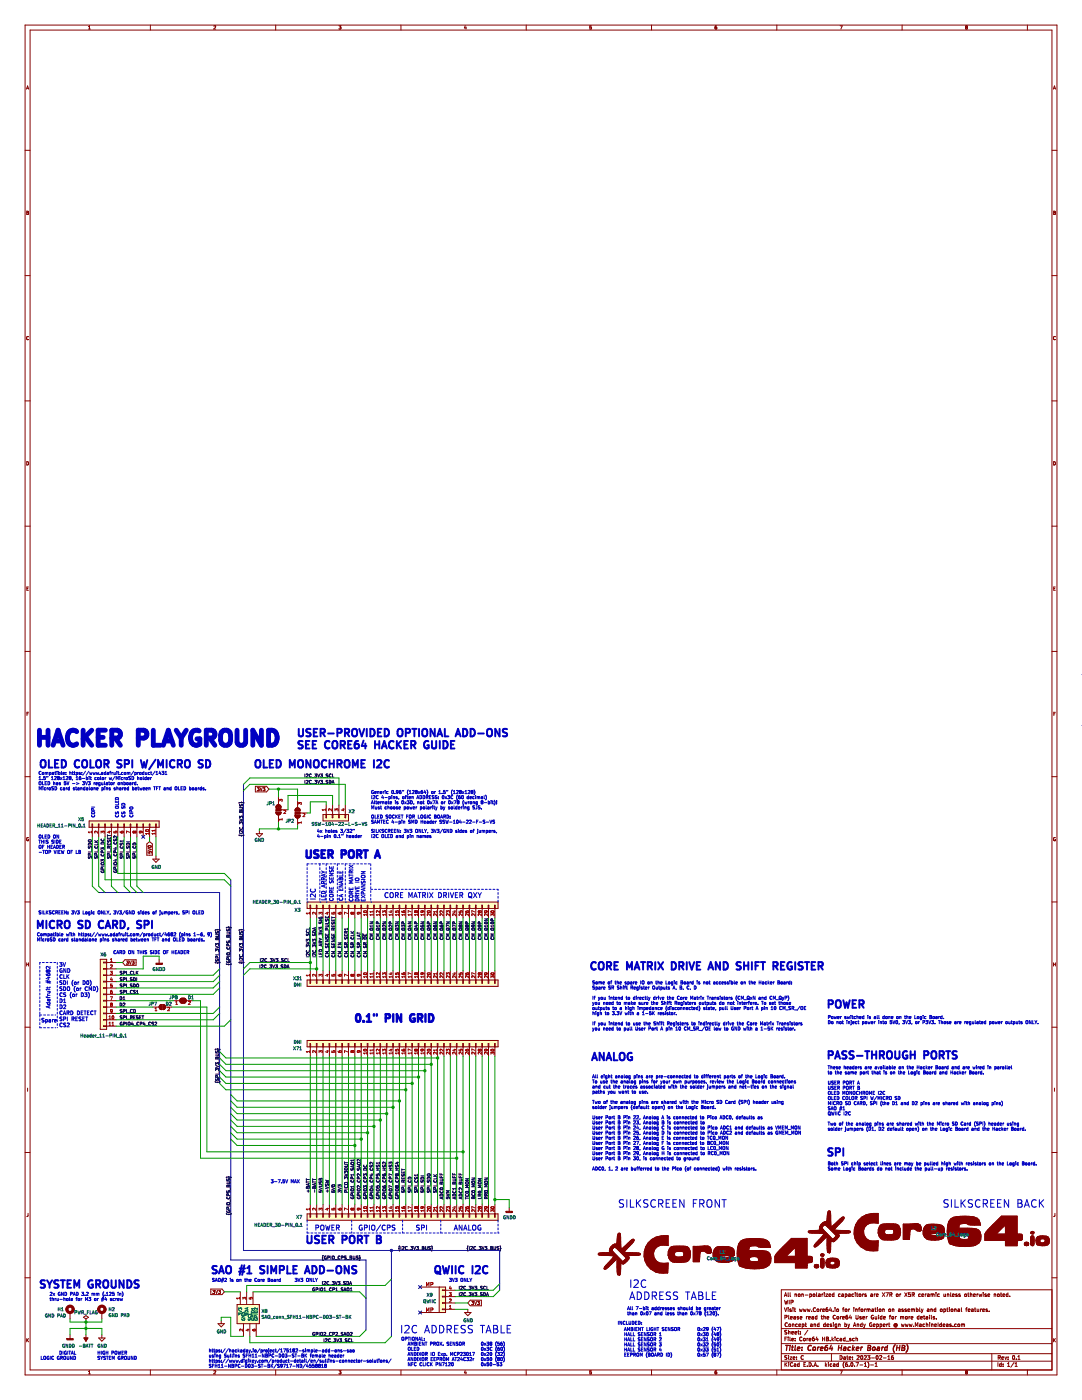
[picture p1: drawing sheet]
<svg xmlns="http://www.w3.org/2000/svg" width="216mm" height="279mm" viewBox="0 0 216 279" stroke-linecap="round" stroke-linejoin="round" font-family="sans-serif">
<path d="M0 0h215.9v279.4h-215.9z" fill-rule="evenodd" fill="#fff" stroke="#fff" stroke-width=".2"/>
<g fill="none" stroke="#840000" stroke-width=".2">
<path d="M5 5h205.9v269.4h-205.9zM5.3 17.8l.2-.7 .2 .7M5.3 17.6h.4M6 6h203.9v267.4h-203.9zM17.7 5.8h.3M17.7 5.3l.2-.2v.7M30 5v1M43 5.2h-.3M43 5.2h.1M43 5.2v.2l-.4 .4h.4M55 5v1M67.6 5.1h.4l-.2 .3h.2"/>
<path d="M68 5.4v.1M68 5.5v.3l-.4-.1M80 5v1M92.8 5.1l-.1 .5h.4M93 5.4v.4M105 5v1M117.7 5.4h.3v.3l-.1 .1-.2-.1M117.7 5.4v.1M118 5.1h-.3v.4M130 5v1M142.7 5.5h.1M142.7 5.4v.1"/>
<path d="M142.8 5.2l-.1 .5 .3 .1v-.3l-.3-.1M142.8 5.2h.1M143 5.1l-.2 .1M155 5v1M167.6 5.1h.5l-.3 .7M180 5v1M192.7 5.3v.1M192.7 5.3h.1M192.7 5.4h.1M192.7 5.2v.1M192.7 5.2l.3 .1M192.7 5.2h.1"/>
<path d="M192.8 5.4l-.1 .2 .1 .2 .2-.1-.1-.3M192.8 5.4h.1M193 5.3h.1M193 5.3l-.1 .1M205 5v1M210.2 17.8l.2-.7 .2 .7M210.2 17.6h.4M5 30h1M209.9 30h1M5 55h1M5.3 42.5h.3M5.6 42.2l-.3-.1v.7l.4-.1-.1-.2"/>
<path d="M5.6 42.2h.1M5.6 42.2v.3M209.9 55h1M210.2 42.5h.3M210.5 42.5v-.3l-.3-.1v.7h.3M210.5 42.5h.1M210.6 42.5v.2M210.6 42.7l-.1 .1M5.7 67.2a.3 .3 0 0 0-.4 .3 .3 .3 0 0 0 .4 .3M5.7 67.2h.1M5.7 67.7v.1M210.6 67.2a.29 .29 0 0 0-.4 .3 .29 .29 0 0 0 .4 .2"/>
<path d="M5 80h1M5.3 92.1a.33 .33 0 0 1 .4 .4 .33 .33 0 0 1-.4 .3zM209.9 80h1M210.2 92.1a.33 .33 0 0 1 .4 .4 .33 .33 0 0 1-.4 .3zM5 105h1M5.4 117.5h.2M5.7 117.1h-.3v.7h.3M209.9 105h1M210.3 117.5h.2M210.6 117.1h-.3v.7h.3M5 130h1M209.9 130h1"/>
<path d="M5 155h1M5.4 142.5h.2M5.7 142.1h-.3v.7M51 156.9h2.2l.5 .6-.5 .5h-2.2zM51.3 157.2h.4l-.2 .2 .2 .1v.3h-.4M51.9 157.2l.2 .6 .2-.6M52.5 157.2h.4l-.2 .2 .1 .1v.3h-.3M55.6 159.1v1.5M59.4 159.7v1.5M209.9 155h1M210.3 142.5h.2M210.6 142.1h-.3v.7"/>
<path d="M5.6 167.5h.1v.2M5.7 167.2a.3 .3 0 0 0-.4 .3 .3 .3 0 0 0 .4 .3M5.7 167.7v.1M17.8 163.8h14v1.3h-14zM18.4 165.1v-.6h.1v.6M18.4 165.1v1.9M19.6 165.1v-.6h.2v.6M19.7 165.1v1.9M20.9 165.1v-.6h.1v.6M21 165.1v1.9M22.2 165.1v-.6h.1v.6M22.2 165.1v1.9"/>
<path d="M23.4 165.1v-.6h.2v.6M23.5 165.1v1.9M24.7 165.1v-.6h.1v.6M24.8 165.1v1.9M26 165.1v-.6h.1v.6M26 165.1v1.9M27.2 165.1v-.6h.2v.6M27.3 165.1v1.9M28.5 165.1v-.6h.1v.6M28.6 165.1v1.9M29.3 168.4l.5-.4 .6 .4v2.3h-1.1zM29.5 169.9v.3l.3 .1"/>
<path d="M29.5 169.3l.7 .2-.7 .2M29.6 168.8a.3 .3 0 0 1 .4-.1 .3 .3 0 0 1 .2 .3l-.1 .1a.3 .3 0 0 1-.3 .1 .3 .3 0 0 1-.2-.4zM29.8 165.1v-.6h.1v.6M29.8 170v.2M29.8 170.2v.1M29.8 165.1v1.9M29.8 169.9v.1M29.8 169.9h.3M30.1 169.9l.1 .1M30.2 170v.2M30.2 170.2l-.1 .1M30.5 171.5h1.3l-.7 .6z"/>
<path d="M31.1 165.1v-.6h.1v.6M31.1 165.1v1.9M31.1 170.8v.7M51.1 166.4h1.3l-.6 .6zM51.8 165.7v.7M55.1 162.1h1a.51 .51 0 0 1-.5 .5 .51 .51 0 0 1-.5-.5zM55.1 160.8a.51 .51 0 0 1 .6-.2 .51 .51 0 0 1 .4 .5h-1zM55.6 162.6v1.6M56.1 161.6h1.4M58.9 162.8h1a.51 .51 0 0 1-.5 .5 .51 .51 0 0 1-.5-.5zM58.9 161.5a.51 .51 0 0 1 .6-.3 .51 .51 0 0 1 .4 .5h-1zM59.4 163.3v1.5"/>
<path d="M59.9 162.2h1.4M64.5 162.6h5v1.2h-5zM65 162.6v.6h.2v-.6M65.1 160.7v1.9M66.3 162.6v.6h.1v-.6M66.4 160.7v1.9M67.6 162.6v.6h.1v-.6M67.6 160.7v1.9M68.8 162.6v.6h.2v-.6M68.9 160.7v1.9M210.6 167.2a.3 .3 0 0 0-.4 .3 .3 .3 0 0 0 .4 .2v-.2h-.1M5 180h1"/>
<path d="M5.3 192.1v.7M5.3 192.5h.4M5.7 192.1v.7M20 191.5h1.3v13.9h-1.3zM21.3 192h-.7v.2h.7M21.3 193.3h-.7v.1h.7M21.3 194.6h-.7v.1h.7M21.3 195.8h-.7v.2h.7M21.3 197.1h-.7v.1h.7M21.3 198.4h-.7v.1h.7M21.3 199.6h-.7v.2h.7M21.3 192.1h1.9"/>
<path d="M21.3 193.4h1.9M21.3 194.6h1.9M21.3 195.9h1.9M21.3 197.2h1.9M21.3 198.4h1.9M21.3 199.7h1.9M24.9 191.5h2.3v1.1h-2.3l-.4-.5zM25.2 191.8h.4l-.2 .2 .2 .1v.3h-.4M25.8 191.8l.2 .6 .2-.6M26.4 191.8h.4l-.3 .2 .2 .1v.3h-.3M31.8 191.5v.7M34.6 199.7h1.3"/>
<path d="M36.1 199.3l.3-.1v1a.51 .51 0 0 1-.5-.4 .51 .51 0 0 1 .2-.5zM36.6 199.2a.51 .51 0 0 1 .6 .5 .51 .51 0 0 1-.6 .5zM37.2 199.7h1.2M61.3 180h38.1v1.3h-38.1zM61.3 195.6h38.1v1.3h-38.1zM61.9 181.3v-.6h.1v.6M61.9 195.6v.6h.1v-.6M61.9 181.3v1.9M61.9 193.7v1.9M63.1 181.3v-.6h.2v.6M63.1 195.6v.6h.2v-.6M63.2 181.3v1.9"/>
<path d="M63.2 193.7v1.9M64.4 181.3v-.6h.1v.6M64.4 195.6v.6h.1v-.6M64.5 181.3v1.9M64.5 193.7v1.9M65.7 181.3v-.6h.1v.6M65.7 195.6v.6h.1v-.6M65.7 181.3v1.9M65.7 193.7v1.9M66.9 181.3v-.6h.2v.6M66.9 195.6v.6h.2v-.6M67 181.3v1.9"/>
<path d="M67 193.7v1.9M68.2 181.3v-.6h.1v.6M68.2 195.6v.6h.1v-.6M68.3 181.3v1.9M68.3 193.7v1.9M69.5 181.3v-.6h.1v.6M69.5 195.6v.6h.1v-.6M69.5 181.3v1.9M69.5 193.7v1.9M70.7 181.3v-.6h.2v.6M70.7 195.6v.6h.2v-.6M70.8 181.3v1.9"/>
<path d="M70.8 193.7v1.9M72 181.3v-.6h.1v.6M72 195.6v.6h.1v-.6M72.1 181.3v1.9M72.1 193.7v1.9M73.3 181.3v-.6h.1v.6M73.3 195.6v.6h.1v-.6M73.3 181.3v1.9M73.3 193.7v1.9M74.6 181.3v-.6h.1v.6M74.6 195.6v.6h.1v-.6M74.6 181.3v1.9"/>
<path d="M74.6 193.7v1.9M75.8 181.3v-.6h.2v.6M75.8 195.6v.6h.2v-.6M75.9 181.3v1.9M75.9 193.7v1.9M77.1 181.3v-.6h.1v.6M77.1 195.6v.6h.1v-.6M77.2 181.3v1.9M77.2 193.7v1.9M78.4 181.3v-.6h.1v.6M78.4 195.6v.6h.1v-.6M78.4 181.3v1.9"/>
<path d="M78.4 193.7v1.9M79.6 181.3v-.6h.2v.6M79.6 195.6v.6h.2v-.6M79.7 181.3v1.9M79.7 193.7v1.9M80.9 181.3v-.6h.1v.6M80.9 195.6v.6h.1v-.6M81 181.3v1.9M81 193.7v1.9M82.2 181.3v-.6h.1v.6M82.2 195.6v.6h.1v-.6M82.2 181.3v1.9"/>
<path d="M82.2 193.7v1.9M83.4 181.3v-.6h.2v.6M83.4 195.6v.6h.2v-.6M83.5 181.3v1.9M83.5 193.7v1.9M84.7 181.3v-.6h.1v.6M84.7 195.6v.6h.1v-.6M84.8 181.3v1.9M84.8 193.7v1.9M86 181.3v-.6h.1v.6M86 195.6v.6h.1v-.6M86 181.3v1.9"/>
<path d="M86 193.7v1.9M87.3 181.3v-.6h.1v.6M87.3 195.6v.6h.1v-.6M87.3 181.3v1.9M87.3 193.7v1.9M88.5 181.3v-.6h.2v.6M88.5 195.6v.6h.2v-.6M88.6 181.3v1.9M88.6 193.7v1.9M89.8 181.3v-.6h.1v.6M89.8 195.6v.6h.1v-.6M89.9 181.3v1.9"/>
<path d="M89.9 193.7v1.9M91.1 181.3v-.6h.1v.6M91.1 195.6v.6h.1v-.6M91.1 181.3v1.9M91.1 193.7v1.9M92.3 181.3v-.6h.2v.6M92.3 195.6v.6h.2v-.6M92.4 181.3v1.9M92.4 193.7v1.9M93.6 181.3v-.6h.1v.6M93.6 195.6v.6h.1v-.6M93.7 181.3v1.9"/>
<path d="M93.7 193.7v1.9M94.9 181.3v-.6h.1v.6M94.9 195.6v.6h.1v-.6M94.9 181.3v1.9M94.9 193.7v1.9M96.1 181.3v-.6h.2v.6M96.1 195.6v.6h.2v-.6M96.2 181.3v1.9M96.2 193.7v1.9M97.4 181.3v-.6h.1v.6M97.4 195.6v.6h.1v-.6M97.5 181.3v1.9"/>
<path d="M97.5 193.7v1.9M98.7 181.3v-.6h.1v.6M98.7 195.6v.6h.1v-.6M98.7 181.3v1.9M98.7 193.7v1.9M209.9 180h1M210.2 192.5h.4M210.2 192.1v.7M210.6 192.1v.7M5 205h1M5.5 217.1v.7M21.3 204.7h-.7v.2h.7"/>
<path d="M21.3 200.9h-.7v.1h.7M21.3 202.2h-.7v.1h.7M21.3 203.5h-.7v.1h.7M21.3 203.5h1.9M21.3 204.8h1.9M21.3 201h1.9M21.3 202.3h1.9M30.5 201h1.3M32 200.5h.3v1a.51 .51 0 0 1-.5-.4 .51 .51 0 0 1 .2-.6zM32.5 200.5a.51 .51 0 0 1 .5 .5 .51 .51 0 0 1-.5 .5zM33 201h1.3M61.3 207.6h38.1v1.3h-38.1z"/>
<path d="M61.9 208.9v-.6h.1v.6M61.9 208.9v1.9M63.1 208.9v-.6h.2v.6M63.2 208.9v1.9M64.4 208.9v-.6h.1v.6M64.5 208.9v1.9M65.7 208.9v-.6h.1v.6M65.7 208.9v1.9M66.9 208.9v-.6h.2v.6M67 208.9v1.9M68.2 208.9v-.6h.1v.6M68.3 208.9v1.9"/>
<path d="M69.5 208.9v-.6h.1v.6M69.5 208.9v1.9M70.7 208.9v-.6h.2v.6M70.8 208.9v1.9M72 208.9v-.6h.1v.6M72.1 208.9v1.9M73.3 208.9v-.6h.1v.6M73.3 208.9v1.9M74.6 208.9v-.6h.1v.6M74.6 208.9v1.9M75.8 208.9v-.6h.2v.6M75.9 208.9v1.9"/>
<path d="M77.1 208.9v-.6h.1v.6M77.2 208.9v1.9M78.4 208.9v-.6h.1v.6M78.4 208.9v1.9M79.6 208.9v-.6h.2v.6M79.7 208.9v1.9M80.9 208.9v-.6h.1v.6M81 208.9v1.9M82.2 208.9v-.6h.1v.6M82.2 208.9v1.9M83.4 208.9v-.6h.2v.6M83.5 208.9v1.9"/>
<path d="M84.7 208.9v-.6h.1v.6M84.8 208.9v1.9M86 208.9v-.6h.1v.6M86 208.9v1.9M87.3 208.9v-.6h.1v.6M87.3 208.9v1.9M88.5 208.9v-.6h.2v.6M88.6 208.9v1.9M89.8 208.9v-.6h.1v.6M89.9 208.9v1.9M91.1 208.9v-.6h.1v.6M91.1 208.9v1.9"/>
<path d="M92.3 208.9v-.6h.2v.6M92.4 208.9v1.9M93.6 208.9v-.6h.1v.6M93.7 208.9v1.9M94.9 208.9v-.6h.1v.6M94.9 208.9v1.9M96.1 208.9v-.6h.2v.6M96.2 208.9v1.9M97.4 208.9v-.6h.1v.6M97.5 208.9v1.9M98.7 208.9v-.6h.1v.6M98.7 208.9v1.9"/>
<path d="M209.9 205h1M210.4 217.1v.7M5 230h1M209.9 230h1M5 255h1M5.6 242.1v.6l-.3 .1M42.1 257.3h2.2l.5 .5-.5 .6h-2.2zM42.4 257.5h.4l-.2 .3h.2v.3h-.3M42.4 258.1h.1M43 257.5l.2 .6 .2-.6M43.6 257.5h.4l-.2 .3h.1v.3h-.3M43.6 258.1h.1"/>
<path d="M47.9 257.8v2.6M49.2 257.8v2.6M50.5 257.8v2.6M61.3 242.3h38.1v1.2h-38.1zM61.9 242.3v.6h.1v-.6M61.9 240.4v1.9M63.1 242.3v.6h.2v-.6M63.2 240.4v1.9M64.4 242.3v.6h.1v-.6M64.5 240.4v1.9M65.7 242.3v.6h.1v-.6M65.7 240.4v1.9"/>
<path d="M66.9 242.3v.6h.2v-.6M67 240.4v1.9M68.2 242.3v.6h.1v-.6M68.3 240.4v1.9M69.5 242.3v.6h.1v-.6M69.5 240.4v1.9M70.7 242.3v.6h.2v-.6M70.8 240.4v1.9M72 242.3v.6h.1v-.6M72.1 240.4v1.9M73.3 242.3v.6h.1v-.6M73.3 240.4v1.9"/>
<path d="M74.6 242.3v.6h.1v-.6M74.6 240.4v1.9M75.8 242.3v.6h.2v-.6M75.9 240.4v1.9M77.1 242.3v.6h.1v-.6M77.2 240.4v1.9M78.4 242.3v.6h.1v-.6M78.4 240.4v1.9M79.6 242.3v.6h.2v-.6M79.7 240.4v1.9M80.9 242.3v.6h.1v-.6M81 240.4v1.9"/>
<path d="M82.2 242.3v.6h.1v-.6M82.2 240.4v1.9M83.4 242.3v.6h.2v-.6M83.5 240.4v1.9M83.8 256.9h5.1v5h-5.1M84.7 242.3v.6h.1v-.6M84.8 240.4v1.9M86 242.3v.6h.1v-.6M86 240.4v1.9M87.3 242.3v.6h.1v-.6M87.3 240.4v1.9M87.6 256.9v5"/>
<path d="M88.5 242.3v.6h.2v-.6M88.6 240.4v1.9M88.9 258.8h1.9M88.9 257.4h-.6v.2h.6M88.9 258.7h-.6v.1h.6M88.9 260h-.6v.1h.6M88.9 257.5h1.9M89.8 242.3v.6h.1v-.6M89.9 240.4v1.9M91.1 242.3v.6h.1v-.6M91.1 240.4v1.9M92.3 242.3v.6h.2v-.6"/>
<path d="M92.4 240.4v1.9M93.6 242.3v.6h.1v-.6M93.7 240.4v1.9M93.8 259.5h2.3v1.1h-2.3l-.5-.6zM94.1 259.7h.4l-.2 .3h.2v.3h-.4M94.7 259.7l.2 .7 .2-.7M94.9 242.3v.6h.1v-.6M94.9 240.4v1.9M95.3 259.7h.4l-.3 .3h.2v.3h-.3M96.1 242.3v.6h.2v-.6M96.2 240.4v1.9M97.4 242.3v.6h.1v-.6"/>
<path d="M97.5 240.4v1.9M98.7 242.3v.6h.1v-.6M98.7 240.4v1.9M101.6 241v.7M121.6 249.5h.5M122.3 249.1l.2-.2a1.79 1.79 0 0 1 1.3 1l1.2 1.2-.7 .7-2.1-2.1-.1-.2zM125.4 250.8h.1M126.5 247.4h-.4l-2.1 1.9-.2-2.7v-.3l-.3-.2-.2 .2-.1 .3-.2 1.7a1.4 1.4 0 0 0-1.4 1.6l-1.9 .2-.3 .2 .2 .2 2.9 .2-1.9 2.2v.4l.4-.1 .4-.3 1.7-1.7 .1 2.9v.3l.4 .1 .2-.6 .1-1.7h.3a1.05 1.05 0 0 0 1-.6l.3-.3v-.5M126.5 247.4h.1M126.5 247.4l-.1 .4-1.8 2.1 1.6 .1a1.69 1.69 0 0 1 1.6 .3M127.8 250.3h.1M127.8 250.3a1.24 1.24 0 0 1-1.3 .3h-1l-.1 .2"/>
<path d="M129.3 248a4.3 4.3 0 0 1 4-1.4v2a2.14 2.14 0 0 0-2.9 1.4 1.84 1.84 0 0 0 2.1 2.1h.8l-.1 1.9a3.8 3.8 0 0 1-4.1-1.6 3.8 3.8 0 0 1 .2-4.4zM133.3 250.5h1.3M133.8 248.9a6.3 6.3 0 0 1 3.5 .1 1.71 1.71 0 0 1 .4 2 1.71 1.71 0 0 1-1.8 .9 3.1 3.1 0 0 1-2.1-.3 1.96 1.96 0 0 1 0-2.7zM134.7 249.9l.3-.1a1.57 1.57 0 0 1 1.4 .2 .63 .63 0 0 1-.3 .8 1.54 1.54 0 0 1-1.5-.3zM138.3 248.7h1.5a3.1 3.1 0 0 1 1.9 .2l.3 .7-.1 .4-.2 .1a1.24 1.24 0 0 1-1.2-.4h-.6l-.2 .2-.1 1.9h-1.3zM142.4 249.8h1.2M142.8 249l1.2-.2a3 3 0 0 1 2.4 .5l.2 1.2-2.2 .1-.8 .2a2.57 2.57 0 0 0 2.3-.1l.4 .1 .2 .2-.1 .4a3.5 3.5 0 0 1-3.4 .3 1.72 1.72 0 0 1-.2-2.7zM143.7 249.7a1.48 1.48 0 0 1 1.5 0l-1.3 .1h-.3zM147.2 251.4h2.3M147.8 247.7a5.7 5.7 0 0 1 3.7-.5 1.82 1.82 0 0 1 2.2 1.7 4.1 4.1 0 0 1-2.7-.3h-.4a.97 .97 0 0 0-1.1 .4l-.1 .6h2.8a1.62 1.62 0 0 1 1.6 2.3 2.29 2.29 0 0 1-2.2 1.3 5.7 5.7 0 0 1-4.1-.7l-.1-.4a6.9 6.9 0 0 1 0-3.9zM149.6 251a1.59 1.59 0 0 1 1.7 0l.1 .5a1.04 1.04 0 0 1-1.3 .3l-.6-.3zM154.7 250.7h4v-1.8l-1.8 1.8"/>
<path d="M156.3 248.8l1.6-1.6h3.1v3.5l.9 .1a1.07 1.07 0 0 1 0 1.2h-.7l-.1 .2-.1 .9h-2.3v-1.1h-4.1a2.38 2.38 0 0 1 1-2.6zM156.5 258.7l.3-.7 .2 .7M156.5 259.5l.2 .7 .2-.5 .1 .5 .2-.7M156.6 258.5h.3M157.3 258l.1 .7M157.5 259.5v.7M157.7 258l.1 .7M157.8 259.9h.4v-.3l-.4-.1v.7M158.6 258.2v.5M158.7 258.3h.2v.4M158.7 258.3h-.1M159.3 258.3h.3v.4h-.3z"/>
<path d="M160 258.3h.3v.4M160 258.2v.5M160.7 258.5h.5M161.6 258.3l.3 .1v.3h-.3M161.6 258.2v.8M162.3 258.3l.3 .1-.1 .3-.3-.1zM162.5 258.3h.1M162.6 252.4h.7l.1 .3-.1 .3h-.7l-.1-.3zM162.9 258l.1 .7M163.3 258.3h.3l.1 .4M163.5 245h.5M163.7 258.4l-.4 .2 .1 .1h.3"/>
<path d="M163.8 251.2a.35 .35 0 0 1 .6 .1v.4a1.45 1.45 0 0 1-.2 1.3h-.3l-.1-.2zM163.9 250.2l.5 .1v.2l-.1 .2-.5-.1zM164 258.2v.5M164 258.3v.1M164.1 258.3h-.1M164.2 258.2l-.1 .1M164.2 244.7l.3-.2a1.79 1.79 0 0 1 1.2 1l1.2 1.1-.7 .8-2.1-2.2-.1-.2zM164.5 258v.1M164.5 258.2v.5M164.8 258.2h.4l-.4 .5h.4M164.8 251.9h.8M165.1 251.3a2.89 2.89 0 0 1 2.2 0 1.06 1.06 0 0 1 .1 1.3 1.06 1.06 0 0 1-1.3 .5l-1-.2a1.12 1.12 0 0 1 0-1.6z"/>
<path d="M165.4 258.5l.4-.1-.1-.1-.3 .1v.3h.3M165.8 251.7l.7 .1 .2 .3a.63 .63 0 0 1-1.1 .2v-.4zM165.8 244.8l-.1-2.7-.1-.4-.4 .1-.3 2a1.4 1.4 0 0 0-1.4 1.6l-1.9 .2-.3 .2 .3 .3 2.8 .1-1.8 2.2-.1 .4h.4l.4-.4 1.7-1.7 .1 3 .1 .2 .3 .1 .2-.5 .1-1.8 .3 .1a1.05 1.05 0 0 0 1-.6l.3-.4v-.4M165.8 244.8l.1 .1M166.4 258.3l-.4 .1 .1 .3h.3M166.4 258v.7M167.3 246.4h.1M167.7 258.3l-.4 .1 .1 .3h.3M168 258.3h.3v.4M168.3 258.4l-.4 .2 .1 .1h.3M168.4 242.9h.1M168.4 242.9l-.4 .1-2.1 1.9"/>
<path d="M168.4 242.9l-.1 .5-1.8 2 1.6 .2a1.69 1.69 0 0 1 1.6 .2M168.7 258.3h.2M168.7 258.2v.8M168.9 258.3h.1M169 258.3v.4h-.3M169.3 258.3h.3l.1 .4M169.7 258.4l-.4 .2 .1 .1h.3M169.7 245.8h.1M169.7 245.8a1.24 1.24 0 0 1-1.3 .3l-1 .1-.1 .2M170.3 258.3l-.3 .1v.3h.3M170.7 258v.1M170.7 258.2v.5"/>
<path d="M170.9 258.2h.3M171 258v.6l.2 .1M171.3 243.6a4.3 4.3 0 0 1 3.9-1.4v1.9a2.14 2.14 0 0 0-2.9 1.5 1.84 1.84 0 0 0 2.1 2.1l.8-.1-.1 2a3.8 3.8 0 0 1-4.1-1.6 3.8 3.8 0 0 1 .3-4.4zM171.5 258.3l.3 .1-.1 .3-.3-.1zM171.7 258.3h.1M172.1 258.2v.5M172.3 258.2l-.2 .2M172.8 258.3l-.3 .1 .3 .1v.2h-.3M173.8 258.3h.2l.1 .4M174.1 258.4l-.4 .2 .1 .1h.3M174.4 258.2v.5M174.5 258.3l-.1 .1"/>
<path d="M174.5 258.3h.1M174.7 258.2l-.2 .1M174.9 258.5l.3-.1v-.1l-.3 .1v.3h.3M175.2 246.1h1.3M175.8 244.5a6.3 6.3 0 0 1 3.5 0 1.71 1.71 0 0 1 .3 2 1.71 1.71 0 0 1-1.8 1 3.1 3.1 0 0 1-2.1-.3 1.96 1.96 0 0 1 .1-2.7zM176 258l.5 .7M176.5 258l-.5 .7M176.6 245.4l.3-.1a1.57 1.57 0 0 1 1.4 .2 .63 .63 0 0 1-.3 .9 1.54 1.54 0 0 1-1.5-.3zM176.8 258h.5l-.4 .7M177.5 258.4h.4v-.3l-.4-.1v.7M177.7 258.4l.3 .3M178.9 258.3h.3v.4h-.3z"/>
<path d="M178.9 258.3h.1M179.5 258.2v.5M179.8 258.2l-.3 .2M180.2 244.3h1.5a3.1 3.1 0 0 1 1.9 .2l.3 .6-.1 .4-.2 .2a1.24 1.24 0 0 1-1.2-.4h-.6l-.2 .1-.1 2h-1.3zM180.5 258l.5 .7M181 258l-.5 .7M181.7 258h-.4v.4l.3-.1 .1 .4h-.4M182 258.4h.4v-.3l-.4-.1v.7M182.2 258.4l.2 .3M183.7 258.3l-.4 .1 .1 .3h.3M183.9 258.5l.4-.1v-.1l-.4 .1 .1 .3h.3M184.3 245.3h1.2"/>
<path d="M184.6 258.2v.5M184.7 258.3l-.1 .1M184.7 258.3h.1M184.8 244.6l1.2-.3a3 3 0 0 1 2.3 .6l.2 1.2-2.2 .1-.8 .2a2.57 2.57 0 0 0 2.3-.1l.4 .1 .2 .2-.1 .4a3.5 3.5 0 0 1-3.3 .3 1.72 1.72 0 0 1-.2-2.7zM184.8 258.2l-.1 .1M185.1 258.3h.3v.4M185.4 258.4l-.4 .2 .2 .1h.2M185.6 245.2a1.48 1.48 0 0 1 1.5 .1l-1.3 .1-.3-.1zM185.8 258.3l.3 .1M185.8 258.2v.5M186.1 258.4l.3-.1v.4M186.1 258.4v.3"/>
<path d="M186.8 258v.1M186.8 258.2v.5M187.4 258.3l-.3 .1 .1 .3h.2M188.3 258.2l.1 .5h.3M188.7 258.2v.5M189 258.2v.5M189 258.3h.3v.4M189.1 246.9h2.3M189.7 258l.1 .7M189.7 243.2a5.7 5.7 0 0 1 3.8-.4 1.82 1.82 0 0 1 2.2 1.7 4.1 4.1 0 0 1-2.7-.3h-.5a.97 .97 0 0 0-1.1 .4l-.1 .5 2.8 .1a1.62 1.62 0 0 1 1.6 2.3 2.29 2.29 0 0 1-2.2 1.2 5.7 5.7 0 0 1-4.1-.6l-.1-.4a6.9 6.9 0 0 1 0-3.9zM190 258.5l.4-.1v-.1l-.4 .1 .1 .3h.3M191 258.3l-.3 .1 .3 .1v.2h-.3"/>
<path d="M191.5 246.6a1.59 1.59 0 0 1 1.7-.1l.1 .6a1.04 1.04 0 0 1-1.3 .2l-.6-.2zM191.6 258.3l-.3 .1 .3 .1v.2h-.3M192.5 258.3h.3v.4h-.3zM193.1 258.2h.3M193.2 258v.6l.2 .1M193.6 258.3h.3v.4M193.6 258v.7M194.3 258.5l.3-.1v-.1l-.3 .1v.3h.3M194.9 258.2v.5M195 258.3l-.1 .1M195 258.3h.1M195.2 258.2l-.2 .1"/>
<path d="M195.3 258.2l.2 .5 .1-.3 .2 .3 .1-.5M196.2 258v.1M196.2 258.2v.5M196.6 246.3h4v-1.8l-1.8 1.8M196.8 258.3l-.3 .1 .3 .1v.2h-.3M197.1 258.5l.4-.1-.1-.1-.3 .1 .1 .3h.2M198.2 244.4l1.6-1.7h3.2v3.6h.9a1.07 1.07 0 0 1-.1 1.2l-.7 .1-.1 .2v.8h-2.4v-1.1h-4.1a2.38 2.38 0 0 1 1-2.5zM198.4 258.2v.5M198.4 258.3h.3v.4M198.4 258.3h.1M199 258.3h.4l-.1 .4h-.3zM199.6 258.2h.3"/>
<path d="M199.7 258v.6l.2 .1M200.1 258.5l.4-.1-.1-.1-.3 .1 .1 .3h.2M201.1 258v.7M201.1 258.3l-.3 .1v.3h.3M201.5 258.7h.1M204.5 248h.7l.1 .3-.1 .2h-.7l-.1-.2zM205.7 246.8a.35 .35 0 0 1 .6 .1v.4a1.45 1.45 0 0 1-.2 1.3h-.3l-.1-.2zM205.8 245.8l.5 .1 .1 .1-.2 .2h-.5zM206.7 247.5h.8M207 246.8a2.89 2.89 0 0 1 2.2 .1 1.06 1.06 0 0 1 .1 1.3 1.06 1.06 0 0 1-1.2 .4l-1-.1a1.12 1.12 0 0 1-.1-1.7zM207.5 247.5l.2-.2 .5-.1 .2 .1 .2 .3M207.5 247.5v.3a.63 .63 0 0 0 1.1-.2"/>
<path d="M208.6 247.6h.1M209.9 257.4h-54v16M209.9 255h1M210.5 242.1v.6l-.3 .1M5.3 267.1v.7M5.4 267.4l.3 .4M5.7 267.1l-.4 .4M14 261.9v1.3M14 266.4v.7M16.6 262.9l.5-.3 .6 .3-.6 .3zM16.8 267h.7l-.4 .7zM17.1 263.8h.1"/>
<path d="M17.1 263.2v.6M17.1 266.4v1.3M17.7 273.7l.2-.2v.7M17.7 274.2h.3M19.7 267h1.3l-.7 .7zM20.3 261.9v1.3M20.3 266.4v.6M30 273.4v1M42.7 273.6l.2-.1 .1 .2-.4 .5h.4M43.5 264.2h1.3l-.7 .6zM44.1 263.5v.7M47.3 260.4h4.5v3.8h-4.5z"/>
<path d="M48.6 264.2v2.5M49.9 264.2v2.5M51.1 264.2v2.5M55 273.4v1M67.6 273.5h.4l-.2 .3 .2 .1v.2h-.4M80 273.4v1M88.9 261.2h-.6v.2h.6M88.9 261.3h1.9M88.9 260h1.9M92.7 261.9h1.3l-.7 .7zM92.8 273.5l-.1 .5h.4M93 273.8v.4"/>
<path d="M93.3 261.3v.6M105 273.4v1M118 273.5h-.3v.4l.3-.1v.3h-.3M130 273.4v1M143 273.5l-.3 .2v.4h.3v-.3l-.3 .1M155 273.4v1M155.9 271.7h54M155.9 270.2h54M155.9 268.2h54M155.9 265.2h54M156.5 261l.3 .7 .2-.7M156.6 262.9h.4v-.3l-.4-.1v.7"/>
<path d="M156.6 271.9v.8M156.6 267.2h.3M156.7 272.3l.3 .4M157 266.8h-.4v.8M157 270.6h-.4v.2l.4 .4-.1 .1h-.3M157 265.5l-.4 .1v.2l.4 .3-.1 .1h-.3M157 271.9l-.4 .5M157.1 264.1a.34 .34 0 0 0-.5 .3 .34 .34 0 0 0 .5 .3M157.1 264.7h.1M157.3 261.1h.1M157.3 261.2v.5M157.3 266.8v.1"/>
<path d="M157.3 267.1v.5M157.3 261v.1M157.3 265.5v.7M157.3 270.5v.1M157.3 270.8v.5M157.3 265.8h.3l.1 .4M157.4 262.5l.1 .7M157.4 271.9v.1M157.4 272.2v.5M157.4 264.3h.4v.4h-.4zM157.6 270.8h.4l-.4 .5h.4M157.6 266.8l.1 .8"/>
<path d="M157.7 263l.4-.1-.1-.1-.3 .1 .1 .3h.2M157.8 264.7h-.1M157.9 261.3l-.3 .1 .3 .1v.2h-.3M158 267.3h.3v-.2l-.3 .1v.4h.3M158 266l.3-.1v-.1l-.3 .1v.3h.3M158.1 264.3h.3v.4M158.1 264.2v.5M158.2 272a.33 .33 0 0 0-.5 .3 .33 .33 0 0 0 .5 .3M158.2 261v.1M158.2 261.2v.5M158.3 271h.3v-.2l-.3 .1v.4h.3M158.4 262.8h.3v.4"/>
<path d="M158.5 272.2h.3v.5M158.5 261.2h.3M158.6 261v.6l.2 .1M158.6 266l.4-.1-.1-.1-.3 .1 .1 .3h.2M158.6 267.6h.1M158.6 267.2h.1M158.7 267.2h.1M158.7 267.6h.1M158.7 262.9l-.3 .2 .1 .1h.2M158.8 272.4l-.4 .1 .1 .2h.3M158.9 270.8v.1M158.9 271.2v.1"/>
<path d="M159.1 264.3l-.3 .1v.3h.3M159.2 265.7h.3M159.3 265.5v.6l.2 .1M159.3 262.8l-.3 .1 .3 .1v.2h-.3M159.4 264.5l.4-.1-.1-.1-.3 .1v.3h.3M159.5 272.2l-.4 .1 .1 .4h.3M159.5 271.9v.8M159.5 261.2l.2 .5 .1-.3 .1 .3 .2-.5M159.7 263l.3-.1v-.1l-.3 .1v.3h.3M159.7 266.2h.1M159.7 265.8v.1M160 266.9a.33 .33 0 0 0-.5 .3 .33 .33 0 0 0 .5 .3"/>
<path d="M160.1 264.3h.3v.4M160.1 264.7h.3M160.1 264.2v.8M160.3 270.6a.33 .33 0 0 0-.5 .3 .33 .33 0 0 0 .5 .3M160.3 261.2l.1 .5 .2-.3 .1 .3 .2-.5M160.3 267.2h.4l-.1 .4-.3-.1zM160.4 264.7h.1M160.4 272.3h.3M160.6 264.2h.3M160.8 264v.6l.1 .1M160.8 271.9h-.4v.8h.4M160.9 262.7v.5"/>
<path d="M161 267.1v.5M161.1 272.6v.1M161.1 261.2l.1 .5 .2-.3 .1 .3 .2-.5M161.1 262.7l-.2 .2M161.2 265.5l-.7 .9M161.2 267.1l-.2 .1M161.3 263l.4-.1v-.1l-.4 .1 .1 .3h.3M161.4 271.9a.38 .38 0 0 1 .5 .4 .38 .38 0 0 1-.5 .4zM161.4 267.3h.4v-.2l-.4 .1 .1 .4h.3M161.8 264.3h.2l.1 .4M161.9 261.7h.1M162 262.8h.3v.4"/>
<path d="M162.1 264.4l-.4 .2 .1 .1h.3M162.2 272.6v.1M162.3 262.9l-.3 .2 .1 .1h.2M162.4 264.3h.3l.1 .4M162.4 264.2v.5M162.4 266.8l-.3 .2v.5l.1 .1 .3-.1-.1-.3-.3 .1M162.4 272.7l.3-.8 .2 .8M162.5 272.5h.4M162.7 261.1a.33 .33 0 0 0-.4 .3 .33 .33 0 0 0 .4 .3M163 266.8l-.2 .5h.5M163 262.8l-.3 .1v.3h.3M163 262.5v.7"/>
<path d="M163 261.3v.4M163 261.7h.1M163.1 261.3l.3 .1v.3h-.3M163.1 261.3h-.1M163.1 264.7h.1M163.1 264.7h.3M163.2 267.1v.5M163.2 272.6v.1M163.4 264.3h-.3v.4M163.4 264v.7M163.7 261.2v.5M163.8 262.7h.3"/>
<path d="M163.9 261.2l-.2 .2M163.9 262.5v.6l.2 .1M164.1 267.2h.4M164.1 266.8v.8M164.2 261.5l.3-.1v-.1l-.3 .1v.3h.3M164.4 262.8h.3v.4M164.4 262.5v.7M164.5 266.8v.8M164.7 264v.7M164.7 264.3l-.4 .1 .1 .3h.3M164.7 271.9v.8M164.8 272.4l.2 .3"/>
<path d="M164.9 266.8l.4 .2-.1 .2 .1 .3-.1 .1h-.3zM164.9 267.2h.3M164.9 261.1l-.1 .5 .1 .1h.3v-.4l-.4 .1M164.9 261v.1M165 272.2l-.3 .3M165 264.5l.4-.1-.1-.1-.3 .1v.3h.3M165 263l.4-.1-.1-.1-.3 .1v.3h.3M165.2 261h-.3M165.3 271.9v.1M165.3 272.2v.5M165.7 267.5v.1M165.7 261l-.2 .5h.5"/>
<path d="M165.9 261.2v.5M165.9 270.2v1.5M165.9 264.3l-.3 .1 .3 .1v.2h-.3M166 272.2l-.4 .1 .1 .4h.3M166 266.8v.8M166.1 267.3l.2 .3M166.3 261.7h.1M166.3 264v.1M166.3 264.2v.5M166.3 272.2h.3v.5M166.3 267.1l-.3 .3M166.6 272.4l-.3 .1 .1 .2h.2"/>
<path d="M166.6 261v.1M166.6 261.2v.5M166.6 266.8v.1M166.6 267.1v.5M166.6 265h.3M166.6 264.7h.1M166.7 264.7h.3M166.7 262.6a.33 .33 0 0 0-.5 .3 .33 .33 0 0 0 .5 .3M166.9 264.9v.1M167 264.3h-.4v.4M167 264.2l-.1 .7M167 261.3h.3v.4h-.3z"/>
<path d="M167.3 267.1l-.4 .1 .1 .4h.3M167.3 262.8h.1M167.3 272.2l-.4 .1 .1 .4h.3M167.3 271.9v.8M167.3 262.8l-.3 .1v.3h.3M167.3 264.2v.5M167.3 264.3h.3v.4M167.3 262.8v.4M167.3 263.2h.1M167.6 270.5a.38 .38 0 0 1 .5 .4 .38 .38 0 0 1-.5 .4zM167.6 267.1l.3 .1v.4h-.2l-.1-.3h.3M167.6 273.5h.5l-.3 .7"/>
<path d="M167.7 262.7v.5M167.9 262.7l-.2 .2M168.1 263l.4-.1-.1-.1-.3 .1 .1 .3h.2M168.1 261.2h.3M168.4 270.8l.3 .1v.4h-.3v-.3h.3M168.4 261l-.2 .1v.6M168.4 271.8l-.2 .5 .2 .7M168.6 264.3l.3 .1v.3h-.3M168.6 264v.7M168.6 266.8v.8h-.3v-.4l.3-.1M168.8 267.7h.6M168.9 261.3l-.3 .1 .1 .3h.2"/>
<path d="M168.9 270.8h.3M168.9 261.3h.1M169 261.3v.4M169 261.7h-.1M169 270.5v.7l.2 .1M169 271.9l-.3 .2v.5l.1 .1 .3-.1-.1-.3-.3 .1M169.1 262.5l-.3 .2v.4l.1 .1h.3l-.1-.4-.3 .1M169.2 264.2l.2 .5M169.3 261.2v.5M169.4 264.7l-.2 .3M169.4 271h.4v-.2l-.4 .1 .1 .4h.3M169.4 272.6v.1"/>
<path d="M169.5 264.2l-.1 .5M169.5 261.2l-.2 .2M169.7 262.5l-.2 .5h.4M169.8 267.1l-.3 .1 .3 .2v.2h-.3M169.8 272l.1-.1a.34 .34 0 0 1 .3 .4 .34 .34 0 0 1-.4 .3zM169.8 262.7v.5M170.1 271.3h.1M170.1 270.8v.1M170.3 264.7l.2-.7 .3 .7M170.3 261l.1 .1M170.4 264.5h.3M170.4 261.1h.1"/>
<path d="M170.4 261.2v.5M170.5 267.1l-.4 .1 .1 .4h.3M170.5 272.6v.1M170.7 261.3h.3v.4M170.7 261.2v.5M170.8 267.2l.3-.1v.5M170.8 262.5v.7M170.8 271.9h.5l-.3 .8M170.8 266.8v.8M170.8 263.2h.1M171 270.6l.3-.1 .1 .3-.4 .5h.4M171 264.3h.3l.1 .4"/>
<path d="M171 264.2v.5M171.2 262.5v.7h-.3M171.3 261.2h.3M171.6 272.4h.6M171.6 261l-.2 .1v.6M171.8 270.6l.1-.1a.34 .34 0 0 1 .3 .4 .34 .34 0 0 1-.4 .3zM171.8 262.8l-.3 .1 .3 .1v.2h-.3M171.8 261.3v.4M171.8 261.7h.1M171.9 261.3h-.1M171.9 261.3l.3 .1v.3h-.3M172 264.3l-.3 .1 .1 .3h.2"/>
<path d="M172 264v.7M172.2 263l.3-.1v-.1l-.3 .1v.3h.3M172.3 264.2l.2 .5M172.4 270.6l.3-.1 .2 .3-.5 .5h.5M172.5 272.2l.2-.3v.8M172.5 272.7h.4M172.5 264.7l-.2 .3M172.5 261.2v.5M172.7 264.2l-.2 .5M172.7 261.2l-.2 .2M172.8 262.7v.5M173 261.2v.5"/>
<path d="M173 261.3l.3 .1M173 261.3h.1M173 262.7l-.2 .2M173.1 270.5h.5l-.3 .3 .2 .1v.3h-.4M173.2 271.8l.2 .5-.2 .7M173.3 261.4l.3-.1v.4M173.3 261.4v.3M173.7 272.4h.6M173.8 264.4h.2v.3M173.9 271h.6M173.9 264a.35 .35 0 0 0-.4 .4 .35 .35 0 0 0 .4 .3M174 264.7h-.1"/>
<path d="M174 261.3h.3v.4M174.3 264.5l.3-.1v-.1l-.3 .1v.3h.3M174.3 262.5a.34 .34 0 0 0-.5 .4 .34 .34 0 0 0 .5 .3v-.3h-.1M174.3 261.4l-.4 .2 .1 .1h.3M174.5 261.2h.3M174.6 272.2l.2-.3v.8M174.6 272.7h.4M174.6 262.7l.1 .5h.2M174.7 261v.6l.1 .1M174.9 270.6l.1-.1a.34 .34 0 0 1 .2 .4 .34 .34 0 0 1-.3 .3zM174.9 264.3l.4 .1-.1 .3h-.3M174.9 264.2v.8"/>
<path d="M174.9 262.7v.5M175.1 261v.1M175.1 261.2v.5M175.3 262.5v.1M175.3 262.7v.5M175.5 270.6l.3-.1 .1 .3-.4 .5h.4M175.6 264.3l.4 .1-.1 .3h-.3M175.6 264.2v.8M175.7 261.3h.1M175.7 261.3l-.3 .1 .1 .3h.2M175.8 261.3v.4M175.8 261.7h-.1"/>
<path d="M176 262.8l-.4 .1 .1 .3h.3M176 262.5v.7M176.1 261.2v.5M176.2 261.3h.2v.4M176.2 261.3h-.1M176.3 264.5l.3-.1v-.1l-.3 .1v.3h.3M176.3 271h.5M176.3 263l.4-.1-.1-.1-.3 .1v.3h.3M176.9 264.2v.5M177.1 264.2l-.2 .2M177.2 271.3h.4M177.2 270.8l.2-.3v.8"/>
<path d="M177.3 264.2h.3M177.4 261.7h.1M177.4 261.3v.4M177.4 264v.6l.2 .1M177.4 261.3l.3 .1v.3h-.3M177.4 261.3h.1M177.4 262.7h.3M177.7 262.5l-.2 .1v.6M178 261.3h.3l.1 .4M178 261.2v.5M178.2 270.5l-.3 .2v.5l.1 .1 .3-.1-.1-.3-.3 .1M178.3 262.8l-.4 .1 .1 .3h.3"/>
<path d="M178.3 262.8h.1M178.3 262.8v.4M178.3 263.2h.1M178.7 262.7v.5M178.8 264.4a.18 .18 0 0 0-.2 0 .18 .18 0 0 0 0 .2 .18 .18 0 0 0 .3 0M178.8 264.4h.1M178.9 264.3v.3M178.9 264.6a.35 .35 0 0 0-.1-.5 .35 .35 0 0 0-.5 .3 .35 .35 0 0 0 .3 .4l.4-.1M178.9 262.7l-.2 .2M179.3 261.3h.3v.4M179.6 261.4l-.3 .2 .1 .1h.2M179.7 262.8l.3 .1"/>
<path d="M179.7 262.7v.5M179.9 264.2l.1 .5 .1-.3 .2 .3 .1-.5M180 273.4v1M180 262.9l.3-.1v.4M180 262.9v.3M180.2 261.3l-.3 .1 .3 .1v.2h-.3M180.6 264.2l.2 .5 .1-.3 .2 .3 .1-.5M180.7 262.8h.3v.4h-.3zM180.8 261.3l-.3 .1 .3 .1v.2h-.3M181.2 261.5l.3-.1v-.1l-.3 .1v.3h.3M181.4 262.7v.5M181.4 262.8v.1"/>
<path d="M181.4 264.2l.2 .5 .1-.3 .2 .3 .1-.5M181.4 262.8h.1M181.6 262.7l-.2 .1M181.8 263l.4-.1-.1-.1-.3 .1v.3h.3M181.8 261.3l.4 .1M181.8 261.2v.5M182.2 261.4l.2-.1 .1 .4M182.2 261.4v.3M182.3 264.7h.1M182.6 264.7v-.7l.3 .5 .2-.5v.7M182.8 261.3l.4 .1-.1 .3h-.3M182.8 261v.7"/>
<path d="M183.4 262.8l-.4 .1 .1 .3h.3M183.4 262.5v.7M183.5 264.3h.3v.4M183.5 261l.1 .7M183.7 263l.3-.1v-.1l-.3 .1v.3h.3M183.8 264.4l-.3 .2 .1 .1h.2M183.8 261.2l.2 .5M183.9 262h-.1M183.9 261.9v.1M184 261.7l-.1 .2M184.2 261.2l-.2 .5M184.3 262.7h.2"/>
<path d="M184.4 262.5v.6l.1 .1M184.5 264.3l-.4 .1 .1 .3h.3M184.8 262.8h.3v.4M184.8 264.3h.3v.4M184.8 264v.7M185 261.3h.3l.1 .4M185.1 262.9l-.3 .2 .1 .1h.2M185.4 261.4l-.4 .2 .1 .1h.3M185.5 262.5v.1M185.5 262.7v.5M185.5 264v.1M185.5 264.2v.5"/>
<path d="M185.7 261.3h.3v.4M185.7 261.2v.5M185.8 262.5l.1 .7M185.9 264.3h.2l.1 .4M185.9 264.2v.5M186.4 261.7h.1M186.4 261.3v.4M186.4 261.7h.3M186.4 261.3h.3M186.4 261.3h.1M186.5 262.8l-.3 .1 .3 .1v.2h-.3M186.5 264.5l.4-.1-.1-.1-.3 .1v.3h.3"/>
<path d="M186.7 261v.7M186.8 263.2h.1M187.2 264v.7M187.9 264.3l-.4 .1 .1 .3h.3M187.9 264v.7M187.9 261.3l-.3 .1 .1 .3h.2M187.9 261.3h.1M188 261.3v.4M188 261.7h-.1M188.2 264.5l.3-.1v-.1l-.3 .1v.3h.3M188.3 261.3l.4 .1-.1 .3h-.3M188.3 261.2v.8"/>
<path d="M188.9 264.3h.2l.1 .4M188.9 261.2h.3M189 261v.6l.2 .1M189.2 264.4l-.4 .2 .1 .1h.3M189.4 261.1h.1M189.4 261.2v.5M189.5 261l-.1 .1M189.8 264.3l-.3 .1 .3 .1v.2h-.3M190.1 261.3l-.3 .1v.3h.3M190.1 261.3h.1M190.2 264.7h.1M190.1 261.3v.4"/>
<path d="M190.1 261.7h.1M190.1 264.7h.1M190.5 261.2v.5M190.5 261.3h.3v.4M190.8 264.3l-.3 .1v.3h.3M191.1 264.3h.4l-.1 .4h-.3zM191.1 264.7h.1M191.2 261.3h.2l.1 .4M191.5 261.4l-.4 .2 .1 .1h.3M191.8 264.3l.3 .1M191.8 264.2v.5M191.8 261l.1 .7"/>
<path d="M192.1 264.4l.3-.1 .1 .4M192.1 264.4v.3M192.7 261.2h.3M192.7 273.9h.1M192.8 273.8l-.1-.1 .1-.2 .2 .2-.1 .1M192.8 273.8h.1M192.8 273.8l-.1 .1M192.9 273.8l.1 .2-.1 .2-.2-.1v-.2M193 261l-.2 .1v.6M193.2 261.5l.3-.1v-.1l-.3 .1v.3h.3M193.9 261.3h.3v.4M194.2 261.4l-.4 .2 .1 .1h.3"/>
<path d="M194.4 261.2h.3M194.5 261v.6l.2 .1M195 261.2v.5h.3M195.3 261.2v.5M195.7 261.2v.5M195.9 261.2l-.2 .2M196.1 261.5l.3-.1v-.1l-.3 .1v.3h.3M197 261.3l-.3 .1 .3 .1v.2h-.3M197.4 261.7h.1M197.9 270.2v3.2M199.1 271.9v.8M199.2 270.9h.3l.1-.3-.4-.1v.8"/>
<path d="M199.4 270.9l.2 .4M199.8 272.2l-.4 .1 .1 .4h.3M199.8 271.9v.8M199.9 271h.4l-.1-.2-.3 .1v.4h.3M200.2 272.2v.1M200.2 272.6v.1M200.5 270.8l.2 .5 .2-.5M201 272.7h.5M201 272.2l.3-.3v.8M201.1 271.2v.1M201.1 270.8v.1M202.1 270.6l.1-.1a.34 .34 0 0 1 .3 .4 .34 .34 0 0 1-.4 .3z"/>
<path d="M202.3 271.9l-.6 1M202.5 272.7h.5M202.5 272.2l.3-.3v.8M202.8 271.2v.1M203.1 271.3h.4M203.1 270.8l.2-.3v.8M205 273.4v1M210.2 267.1v.7M210.3 267.4l.3 .4M210.6 267.1l-.4 .4"/>
</g>
<g fill="none" stroke="#840000" stroke-width=".26">
<path d="M156.8 268.5h.5M157 268.5l-.1 1M157.6 268.6h.1M157.6 268.8l-.1 .7M157.7 268.6h.1M158 268.8h.3M158.1 268.5l-.1 .9 .3 .1M158.7 268.5l-.1 .9 .1 .1M159.1 269.2l.5-.1v-.2l-.3-.1-.2 .2v.5h.4M160 269.4v.1M160 268.9v.1M161.9 268.6a.48 .48 0 0 0-.7 .3 .48 .48 0 0 0 .4 .6l.2-.1"/>
<path d="M162.3 268.9h.4l-.1 .6-.4-.1zM163.2 268.8l-.1 .7M163.5 268.8l-.3 .2M163.7 269.2l.5-.1v-.2l-.3-.1-.2 .2v.5h.4M165.1 268.5l-.4 .2-.1 .6 .1 .2 .4-.1v-.5h-.3l-.2 .2M165.9 268.5l-.4 .7h.7M166.1 268.8l-.1 .7M167.3 269h.6M167.4 268.5l-.1 1M168 268.5l-.2 1M168.4 268.9h.4l-.1 .6M168.8 269.1l-.5 .1v.2l.1 .1h.3"/>
<path d="M169.7 268.9l-.3-.1-.2 .2 .1 .5h.3M170.2 268.5l-.1 1M170.2 269.1l.2 .4M170.5 268.8l-.4 .4M170.9 269.2l.5-.1-.1-.2-.2-.1-.2 .2v.5h.4M171.8 268.8l-.1 .7M172.1 268.8l-.3 .2M173.2 269h.3M173.2 268.5h.4l.1 .2-.2 .3 .2 .1v.2l-.2 .2h-.4zM174.2 268.9h.4l-.1 .6-.4-.1zM175.1 268.9h.4l-.1 .6M175.5 269.1l-.5 .2 .1 .2h.4"/>
<path d="M176 268.8l-.1 .7M176.3 268.8l-.3 .2M177 268.9h-.3l-.2 .4 .2 .2h.3M177.1 268.5l-.1 1M178.6 268.4a1.18 1.18 0 0 0-.2 1.5M178.9 269h.6M179 268.5l-.1 1M179.6 268.5l-.2 1M180 269h.3M180 268.5h.4l.1 .2-.2 .3 .2 .1v.2l-.2 .2h-.4zM181 268.4a1.16 1.16 0 0 1-.2 1.5"/>
</g>
<g fill="none" stroke="#006464" stroke-width=".2">
<path d="M53.5 160v.5l-.2 .1M7.6 164.4v.7M7.6 164.7h.3M7.9 164.4v.7M8.2 164.7h.2M8.5 164.4h-.3v.7h.3M8.7 165.1l.2-.7 .2 .7M8.8 164.9h.3M9.3 164.4a.32 .32 0 0 1 .4 .4 .32 .32 0 0 1-.4 .3zM10 164.7h.2M10.3 164.4h-.3v.7h.3M10.7 164.8l.2 .3"/>
<path d="M10.9 164.7l-.4 .1M10.9 164.7v-.2l-.4-.1v.7M10.9 164.7h.1M11 165.1h.5M11.6 165.1h.4M11.6 164.6l.2-.2v.7M12.2 165.1h.4M12.2 164.6l.2-.2v.7M12.9 164.8h.5M13.7 164.8l.3-.1v-.2l-.3-.1v.7M14.3 164.4v.7M15 164.4v.7l-.4-.7v.7"/>
<path d="M15.1 165.1h.5M15.7 163.2l.4 .6M15.8 164.5l.1-.1a.29 .29 0 0 1 .2 .4 .29 .29 0 0 1-.3 .2zM16.1 163.2l-.4 .6M16.4 165.1h.1M16.4 165v.1M16.6 165.1h.4M16.6 164.6l.2-.2v.7M16.6 163.2h-.3v.3l.3-.1v.3h-.3M30.7 172.7a.29 .29 0 0 0-.4 .3 .29 .29 0 0 0 .4 .3v-.2h-.1M31.4 172.7v.6l-.4-.6v.6M31.7 172.7a.32 .32 0 0 1 .3 .3 .32 .32 0 0 1-.3 .3z"/>
<path d="M50.5 179.7v.6M50.5 180h.4M50.9 179.7v.6M51.2 180h.2M51.3 167.3a.29 .29 0 0 0-.4 .3 .29 .29 0 0 0 .4 .3v-.2h-.1M51.5 179.7h-.3v.6h.3M51.9 167.3v.6l-.3-.6v.6M52.2 167.3a.32 .32 0 0 1 .4 .3 .32 .32 0 0 1-.4 .3zM52.3 179.7a.32 .32 0 0 1 .4 .3 .32 .32 0 0 1-.4 .3zM53 180h.2M53.3 179.7h-.3v.6h.3M54.1 160.3h-.3"/>
<path d="M54.1 160.3v-.3h-.3v.6M54.1 160.3h.1M54.4 160.6h.4M54.4 160.2l.2-.2v.6M54.6 179.7h.4l-.2 .2 .2 .1v.3h-.4M55.3 179.7a.27 .27 0 0 1 .3 .3 .27 .27 0 0 1-.3 .3zM55.5 179.7h.1M57 179.7h-.3v.6M57 179.7h.1M57 179.7v.3h-.3M57.3 179.7v.6M57.3 163.5v.5l-.2 .1"/>
<path d="M57.6 163.8h.3v-.3h-.3v.6M58 179.7v.6l-.4-.6v.6M58.2 163.5h.3l.1 .2-.4 .4h.4M58.8 179.7h.1a.29 .29 0 0 1 .2 .3 .29 .29 0 0 1-.3 .3zM59.6 179.9l.2-.2v.6M62.6 164.2h-.3v.2l.3 .2-.3 .1M63.2 164.2h-.3l.3 .3v.2h-.3M63.4 164.1l.2 .7 .1-.5 .1 .5 .2-.7M64.2 164.5h.5M65 164.8h.4M65 164.3l.2-.2v.7M65.7 164.2v-.1a.29 .29 0 0 1 .3 .4 .29 .29 0 0 1-.3 .2z"/>
<path d="M66.4 164.1l-.2 .4h.4M66.5 164.3v.5M66.8 164.5h.5M67.6 164.2l.2-.1 .2 .2-.4 .5h.4M68.2 164.2l.2-.1 .2 .2-.4 .5h.4M68.8 164.5h.5M69.6 164.1v.7h.3M69.6 161.6l.5 .6M70.1 161.6l-.5 .6M70.1 164.5h.5M70.3 161.6h.2l.1 .2-.3 .4h.3M70.9 164.4h.1"/>
<path d="M70.9 164.2v.2M70.9 164.4l.4 .2-.4 .1M70.9 164.2h.4M70.9 164.2h.1M71.5 164.5h.5M72.2 164.1l.2 .7 .2-.7M73.2 164.2h-.3v.2l.3 .2-.4 .1M20.1 190.2l.4 .6M20.5 190.2l-.4 .6M20.8 190.2v.5h.3v-.3l-.3 .1M20.9 190.2h-.1M21.1 190.2h-.2"/>
<path d="M30 200l-.1 .5-.2 .1M30.8 200h.5l-.3 .6M30.9 193.1a.29 .29 0 0 0-.4 .3 .29 .29 0 0 0 .4 .3v-.3h-.1M31.6 193.1v.6l-.4-.6v.6M31.9 193.1a.32 .32 0 0 1 .3 .3 .32 .32 0 0 1-.3 .3zM32.5 193.1a.32 .32 0 0 1 .4 .3 .32 .32 0 0 1-.4 .3zM33.2 200a.32 .32 0 0 1 .4 .3 .32 .32 0 0 1-.4 .3zM34.1 198.7v.6l-.3 .1M34.4 199.1l.3-.1v-.2l-.3-.1v.7M35.1 199l-.1-.1 .1-.2 .3 .2-.2 .1M35.1 199l-.1 .1 .1 .3 .3-.2-.2-.2M35.1 199h.1"/>
<path d="M37.6 198.7a.32 .32 0 0 1 .4 .3 .32 .32 0 0 1-.4 .4zM38.2 199.4h.4M38.2 198.9l.2-.2v.7M51.7 180.3l.2-.6 .2 .6M51.8 180.1h.3M53.5 180h.3l.1-.3h-.4v.6M53.7 180l.2 .3M54 180.4h.5M55.9 180.1h.5M58.1 180.4h.5M58.6 194.9l.4 .7M58.7 196.2a.32 .32 0 0 1 .4 .3 .32 .32 0 0 1-.4 .3z"/>
<path d="M58.9 181.3l.4 .6M59 194.9l-.4 .7M59.2 194.9h.4l-.3 .3h.2M59.3 181.3l-.4 .6M59.3 180.3h.1M59.5 181.3h.4l-.3 .2 .2 .1v.2h-.3M59.5 195.2h.1M59.5 195.2v.3h-.3M59.6 180.3h.4M59.7 196.2v.6l-.3-.6v.6M59.8 195.6h.4M59.8 195.1l.2-.2v.7"/>
<path d="M60 196.2v.6M16.1 206.3v.7M16.1 206.7h.4M16.5 206.3v.7M16.8 206.8l.3-.1-.1-.1-.2 .1v.3h.2M17.4 206.6l.2 .1v.3h-.2v-.2l.2-.1M18.2 206.3v.7h-.2l-.1-.4h.3M18.5 206.8l.3-.1-.1-.1-.2 .1v.3h.2M19 206.6v.4M19.2 206.6l-.2 .1M19.3 207h.5M19.9 206.5l.2-.2v.7"/>
<path d="M19.9 207h.4M20.5 207h.4M20.5 206.5l.2-.2v.7M21.1 206.7h.5M21.9 206.7h.3l.1-.3-.4-.1v.7M22.6 206.3v.7M23.2 206.3v.7l-.3-.7v.7M23.4 207h.5M24 206.4l.1-.1a.29 .29 0 0 1 .3 .4 .29 .29 0 0 1-.4 .2zM24.6 207h.1M24.9 207h.3M24.9 206.5l.2-.2v.7"/>
<path d="M30.6 200h-.3v.6M30.6 200v.1M30.6 200.3h-.3M30.6 200.1v.2M30.6 200.3h.1M34.1 200l-.3 .1M34.1 200v.1M34.1 200.1v.2l-.3 .3h.4M58.6 208.9l.4 .6M58.7 207.6a.32 .32 0 0 1 .4 .3 .32 .32 0 0 1-.4 .4zM59 208.9l-.4 .6M59.2 208.9h.4l-.3 .6"/>
<path d="M59.7 207.6v.7l-.3-.7v.7M59.8 209.1l.2-.2v.6M59.8 209.5h.4M60 207.6v.7M50.9 244.1v.7M50.9 244.4h.3M51.2 244.1v.7M51.5 244.4h.2M51.8 244.1h-.3v.7h.3M52 244.8l.2-.7 .2 .7M52.1 244.6h.3M52.6 244.1a.32 .32 0 0 1 .4 .3 .32 .32 0 0 1-.4 .4z"/>
<path d="M53.3 244.4h.2M53.6 244.1h-.3v.7h.3M54 244.5l.2 .3M54.2 244.2l-.3-.1v.7M54.2 244.2h.1M54.2 244.2v.2l-.3 .1M54.3 244.8h.5M54.9 244.1h.4l-.2 .3h.2v.3h-.4M55.6 244.2l.1-.1a.29 .29 0 0 1 .2 .4 .29 .29 0 0 1-.3 .2zM55.6 244.2h.1M56.2 244.5h.5M57 244.5l.3-.1v-.2l-.3-.1v.7"/>
<path d="M57.6 244.1v.7M58.3 244.1v.7l-.4-.7v.7M58.4 244.8h.5M59.1 244.2a.3 .3 0 0 0-.1 .3 .3 .3 0 0 0 .3 .2v-.5M59.1 244.2h.2M59.1 244.2h.1M59.2 242.5l.4 .7M59.3 244.2h.1M59.6 242.5l-.4 .7M59.7 244.7v.1M59.8 242.5h.4l-.3 .7M59.9 244.8h.4"/>
<path d="M59.9 244.3l.2-.2v.7M84.6 259.5h.3v.5l-.3-.1zM84.7 259.9l.3 .2M85.2 259.4l.1 .6 .1-.4 .2 .4 .1-.6M85.2 258.1l.4 .6M85.6 258.1l-.4 .6M85.9 258.2v.2M85.9 258.4v.1M85.9 258.1l.3 .1v.3M85.9 258.1v.1M86 259.4v.6M86.1 258.7h-.2"/>
<path d="M86.1 258.7h.1M86.2 258.4l-.3 .1M86.2 258.5l-.1 .2M86.2 258.4h.1M86.3 259.4v.6M86.9 259.4a.28 .28 0 0 0-.4 .3 .28 .28 0 0 0 .4 .2M100.9 242.7a.29 .29 0 0 0-.4 .2 .29 .29 0 0 0 .4 .3v-.2h-.1M101.5 242.6v.7l-.3-.7v.7M101.8 242.6a.32 .32 0 0 1 .4 .3 .32 .32 0 0 1-.4 .4zM102.5 242.6a.32 .32 0 0 1 .3 .3 .32 .32 0 0 1-.3 .4zM141.5 250.9a.28 .28 0 0 0-.4 .2 .28 .28 0 0 0 .4 .3M141.8 251l.3 .1-.1 .3-.2-.1z"/>
<path d="M142.4 251v.4M142.6 251l-.2 .1M142.7 251.2h.3v-.2l-.3 .1 .1 .3h.2M143.2 251.5h.4M143.7 249.5v.7h.3M144.1 250.8l-.3 .2v.3l.3 .1v-.3l-.3 .1M144.2 250.2h.4M144.2 249.7l.2-.2v.7M144.5 250.8l-.1 .4h.4M144.7 251v.4M144.9 251.5h.4M145.5 250.8v.6h.3"/>
<path d="M146 251l.3 .1-.1 .3-.2-.1zM146.9 251.4h-.3v-.4h.3v.5l-.3 .1M147.2 251l.3 .1-.2 .3-.2-.1zM185.9 244.8v.6h.3M186.4 244.9l.3-.1 .1 .2-.4 .4h.4M187.2 246.1a.28 .28 0 0 0-.3 .3 .28 .28 0 0 0 .3 .2M187.6 246.3l.2 .1-.1 .3-.2-.1zM188.1 246.2v.5M188.3 246.2l-.2 .2M188.5 246.5l.3-.1-.1-.1h-.2v.3h.2M188.9 246.7h.5M189.8 246l-.3 .3v.3h.3"/>
<path d="M189.8 246.3h.1M189.8 246.3l-.3 .1M189.8 246.6h.1M189.8 246.3v.3M190.2 246l-.1 .5h.4M190.4 246.2v.5M190.6 246.7h.5M191.2 246v.7h.3M191.8 246.3l.2 .1-.1 .3-.2-.1zM192.3 246.6h.1M192.3 246.6h.3M192.6 246.3h-.3v.3"/>
<path d="M192.6 246.2v.6l-.3 .1M192.9 246.3l.3 .1-.1 .3-.3-.1zM9.4 262.3a.29 .29 0 0 0-.3 .3 .29 .29 0 0 0 .3 .2v-.2h-.1M10.1 262.2v.7l-.4-.7v.7M10.4 262.2a.32 .32 0 0 1 .4 .3 .32 .32 0 0 1-.4 .4zM11.5 262.6l.3-.1v-.2l-.3-.1v.7M11.6 261v.6M11.6 261.3h.4M12 261v.6M12 262.9l.3-.7 .2 .7M12.1 262.7h.3M12.3 261.1l.1-.1v.6"/>
<path d="M12.3 261.6h.3M12.7 262.2a.32 .32 0 0 1 .3 .3 .32 .32 0 0 1-.3 .4zM12.9 268.3a.29 .29 0 0 0-.4 .3 .29 .29 0 0 0 .4 .2v-.2h-.1M13.5 268.3v.6l-.3-.6v.6M13.8 268.3a.32 .32 0 0 1 .4 .3 .32 .32 0 0 1-.4 .3zM14.5 268.3a.32 .32 0 0 1 .3 .3 .32 .32 0 0 1-.3 .3zM15.2 261.6h-.3v.6M15.2 261.6l.1 .1M15.3 261.7l-.1 .2h-.3M15.5 261.6l.2 .6 .1-.4 .1 .4 .2-.6M15.8 268.7h.5M16.5 261.9l.2 .3"/>
<path d="M16.6 261.6h-.3v.6M16.6 261.6v.1M16.6 268.6h.2M16.6 261.7v.2h-.3M16.8 262.3h.5M16.9 268.5l-.1 .1M16.9 268.5v-.2h-.3v.6l.4-.1-.2-.2M16.9 268.5h.1M17.2 268.9l.2-.6 .2 .6M17.2 268.7h.3M17.4 261.9h.2M17.7 268.3h.4"/>
<path d="M17.7 261.6h-.3v.6M17.9 268.3v.6M18 261.6v.6h.3M18.2 268.3h.4M18.4 268.3v.6M18.4 262.2l.2-.6 .2 .6M18.4 262h.4M19.4 261.6a.29 .29 0 0 0-.4 .3 .29 .29 0 0 0 .4 .3v-.2h-.1M19.9 268.3a.29 .29 0 0 0-.4 .3 .29 .29 0 0 0 .4 .2v-.2h-.1M20.6 268.3v.6l-.4-.6v.6M20.9 268.3a.32 .32 0 0 1 .3 .3 .32 .32 0 0 1-.3 .3zM21.8 261.3h.3"/>
<path d="M21.8 261v.6M22.1 262.2a.29 .29 0 0 0-.3 .3 .29 .29 0 0 0 .3 .2v-.2h-.1M22.1 261v.6M22.7 261h-.3M22.7 261h.1M22.8 261v.2l-.4 .4h.4M22.8 262.1v.7l-.4-.7v.7M23.1 262.1a.32 .32 0 0 1 .4 .4 .32 .32 0 0 1-.4 .3zM24.2 262.5l.3-.1v-.2l-.3-.1v.7M24.7 262.8l.3-.7 .2 .7M24.8 262.6h.3M25.4 262.1a.32 .32 0 0 1 .3 .4 .32 .32 0 0 1-.3 .3z"/>
<path d="M43.7 265.4a.29 .29 0 0 0-.4 .3 .29 .29 0 0 0 .4 .3v-.2h-.1M44.4 265.4v.6l-.4-.6v.6M44.7 265.4a.32 .32 0 0 1 .4 .3 .32 .32 0 0 1-.4 .3zM47.6 261.4v-.4l.2 .2 .1-.2h.3v.4M47.6 261.5l.6 .2-.6 .2M47.9 262.2l-.1 .1-.2-.2v.4M47.9 262.1v.1M47.9 262.1l.3 .1M48.3 262.3h.6a.31 .31 0 0 0-.3-.4 .31 .31 0 0 0-.3 .2l-.1 .4M48.3 262.5h.6l-.6 .4h.6M48.3 263.2a.27 .27 0 0 0 .3 .3 .27 .27 0 0 0 .2-.4l-.2 .1M48.9 262.1l.1 .4 .3-.3h.1l.1 .3"/>
<path d="M49 261.6a.31 .31 0 0 1 .3-.1 .31 .31 0 0 1 .2 .4h-.6zM49.3 261v.3M49.5 261l-.6 .2 .6 .2M49.6 263.2v.3l.3-.3h.2v.3M49.6 262.6a.26 .26 0 0 0 .2 .3 .26 .26 0 0 0 .3-.3M50.1 262v.3h-.6M50.2 262.2h.6M50.2 263.1a.27 .27 0 0 0 .3 .4 .27 .27 0 0 0 .2-.4l-.2 .1M50.4 262.5h-.2v.3h.6M50.4 262.5h.1M50.4 262.5l.1 .3M50.8 261v.4"/>
<path d="M50.8 261.2h-.6l.1 .2M50.8 262.3h.6M50.8 263.2a.27 .27 0 0 0 .3 .3 .27 .27 0 0 0 .2-.4l-.2 .1M50.8 261.1v.3M50.8 261.4h.1M50.9 261.1h-.1M50.9 261.7h.4l.1 .2-.5 .1zM51.1 262.9v-.3h-.2l-.1 .3h.6M51.4 261.1v.3l-.3-.3h-.2M52.3 261.3l.4 .6M52.3 262.6v.1l.3 .3-.3 .1M52.3 262.5h.3"/>
<path d="M52.3 262.5v.1M52.7 261.3l-.4 .6M52.8 263.1l.2-.6 .3 .6M52.9 262.9h.3M52.9 261.5h.1M52.9 261.4v.1M52.9 261.4l.1-.1 .3 .1M52.9 261.5l.1 .1M53 261.6h.1M53 261.6l-.1 .1 .1 .2 .3-.1-.2-.2M53.3 261.4v.1M53.3 261.5l-.2 .1"/>
<path d="M53.5 262.6h.3v.5l-.3-.1zM54 263.2h.5M54.6 263.1h.1M54.6 263.1h.3M54.9 262.7l-.3 .1v.3M55.2 263.1v-.4l.3 .1-.1 .3M55.2 263.1h.1M55.2 263.1h.2M55.4 263.1h.1M55.7 262.8l.3-.1v.4M55.7 262.7v.4M56.3 262.8l.2-.1 .1 .4"/>
<path d="M56.3 262.7v.4M56.7 263.2h.5M57.7 262.5l-.4 .1 .4 .3v.2h-.4M58 262.8h.2M58.3 262.5h-.3v.6M58.5 262.8h.4M58.5 262.5v.6M58.9 262.5v.6M59.2 263.1h.3M59.2 262.7l.1-.2v.6M59.8 262.7l.1-.2v.6M59.8 263.1h.3"/>
<path d="M60.4 262.9h.5M61.5 262.5v.6l-.3-.6v.6M61.8 262.8h.3M62.1 262.8v-.2l-.3-.1v.6h.3M62.1 262.8h.1M62.1 262.8l.1 .1M62.2 262.9v.2M62.2 263.1h-.1M62.5 262.8h.3v-.2l-.3-.1v.6M63.4 262.5a.3 .3 0 0 0-.3 .3 .3 .3 0 0 0 .3 .3M63.4 262.5l.1 .1M63.5 263.1h-.1"/>
<path d="M63.7 262.9h.5M64.5 262.5a.32 .32 0 0 1 .4 .3 .32 .32 0 0 1-.4 .3zM65.2 262.6l.1-.1a.29 .29 0 0 1 .2 .3 .29 .29 0 0 1-.3 .3zM65.7 262.5h.4l-.2 .2 .2 .1v.3h-.4M66.4 262.9h.5M67.1 263.1h.3M67.5 263.1h-.1M67.5 262.5l-.4 .1 .4 .3v.2M67.7 262.5h.3M67.9 262.5v.6M68.3 262.9h.4M69 262.8h.2"/>
<path d="M69 262.5l.4 .1-.1 .5h-.3zM69.7 262.5v.6M69.8 262.8l.2 .3M70 262.5l-.3 .4M92.9 263.2a.29 .29 0 0 0-.3 .3 .29 .29 0 0 0 .4 .3v-.3h-.2M93.6 263.2v.6l-.4-.6v.6M93.9 263.2a.32 .32 0 0 1 .4 .3 .32 .32 0 0 1-.4 .3z"/>
<circle cx="50.5" cy="261.8" r=".29"/>
</g>
<g fill="#840000" stroke="#840000" stroke-width=".2">
<path d="M16.8 267h.7l-.4 .7z"/>
<path d="M31.1 192.2h1.3v.3h-1.3z" fill-rule="evenodd"/>
<path d="M162.6 252.4h.7l.1 .3-.1 .3h-.7l-.1-.3z" fill-rule="evenodd"/>
<path d="M163.9 250.2l.5 .1v.2l-.1 .2-.5-.1z" fill-rule="evenodd"/>
<path d="M163.8 251.2a.35 .35 0 0 1 .6 .1v.4a1.45 1.45 0 0 1-.2 1.3h-.3l-.1-.2z" fill-rule="evenodd"/>
<path d="M138.3 248.7h1.5a3.1 3.1 0 0 1 1.9 .2l.3 .7-.1 .4-.2 .1a1.24 1.24 0 0 1-1.2-.4h-.6l-.2 .2-.1 1.9h-1.3z" fill-rule="evenodd"/>
<path d="M165.1 251.3a2.89 2.89 0 0 1 2.2 0 1.06 1.06 0 0 1 .1 1.3 1.06 1.06 0 0 1-1.3 .5l-1.1-.3-.2-.9h.8v.4a.62 .62 0 0 0 .6 .2 .62 .62 0 0 0 .5-.4l-.2-.3-.2-.1h-.5l-.2 .2h-.8l.1-.3z" fill-rule="evenodd"/>
<path d="M129.3 248a4.3 4.3 0 0 1 4-1.4v2a2.14 2.14 0 0 0-2.9 1.4 1.84 1.84 0 0 0 2.1 2.1h.8l-.1 1.9a3.8 3.8 0 0 1-4.1-1.6 3.8 3.8 0 0 1 .2-4.4z" fill-rule="evenodd"/>
<path d="M156.3 248.8l1.6-1.6h3.1v3.5l.9 .1a1.07 1.07 0 0 1 0 1.2h-.7l-.1 .2-.1 .9h-2.3v-1.1h-4.1l.1-1.3h4v-1.8l-1.8 1.8h-2.2l.5-.8z" fill-rule="evenodd"/>
<path d="M133.8 248.9a6.3 6.3 0 0 1 3.5 .1 1.71 1.71 0 0 1 .4 2 1.71 1.71 0 0 1-1.8 .9 3.1 3.1 0 0 1-2.1-.3l-.5-1.1h1.3a1.57 1.57 0 0 0 1.8 .2v-.7a1.65 1.65 0 0 0-1.7-.1l-.1 .6h-1.3a1.78 1.78 0 0 1 .5-1.6z" fill-rule="evenodd"/>
<path d="M142.8 249l1.2-.2a3 3 0 0 1 2.4 .5l.2 1.2-2.2 .1-.8 .2a2.57 2.57 0 0 0 2.3-.1l.4 .1 .2 .2-.1 .4a3.5 3.5 0 0 1-3.4 .3 1.55 1.55 0 0 1-.6-1.9h1.5a1.46 1.46 0 0 0 1.3-.1 1.53 1.53 0 0 0-1.6 .1h-1.2z" fill-rule="evenodd"/>
<path d="M147.8 247.7a5.7 5.7 0 0 1 3.7-.5 1.82 1.82 0 0 1 2.2 1.7 4.1 4.1 0 0 1-2.7-.3h-.4a.97 .97 0 0 0-1.1 .4l-.1 .6h2.8a1.62 1.62 0 0 1 1.6 2.3 2.29 2.29 0 0 1-2.2 1.3 5.7 5.7 0 0 1-4.1-.7l-.3-1.1h2.3v.1a1.92 1.92 0 0 0 1.8 .2 .74 .74 0 0 0-.2-.9 1.95 1.95 0 0 0-1.5 .2l-.1 .4h-2.3a6.3 6.3 0 0 1 .2-3.2z" fill-rule="evenodd"/>
<path d="M119.4 250.1l2.1-.1 .1-.1v-.4h.5l2.2 2.3 .7-.7-1.2-1.2a1.79 1.79 0 0 0-1.3-1l-.4 .6h-.5a1.34 1.34 0 0 1 1.4-1.2l.2-1.7 .1-.3 .2-.2 .3 .2v.3l.2 2.7 2.1-1.9h.4l-.1 .4-1.8 2.1 1.6 .1a1.69 1.69 0 0 1 1.6 .3 1.24 1.24 0 0 1-1.3 .3l-1.1 .1 .2 .3-.4 .6a1.05 1.05 0 0 1-1 .6h-.3l-.1 1.7-.2 .6-.4-.1v-.3l-.1-2.9-1.7 1.7-.4 .3-.4 .1v-.4l1.9-2.2-2.9-.2-.2-.1z" fill-rule="evenodd"/>
<path d="M101 241.7h1.2v.3h-1.2z" fill-rule="evenodd"/>
<path d="M204.5 248h.7l.1 .3-.1 .2h-.7l-.1-.2z" fill-rule="evenodd"/>
<path d="M205.8 245.8l.5 .1 .1 .1-.2 .2h-.5z" fill-rule="evenodd"/>
<path d="M205.7 246.8a.35 .35 0 0 1 .6 .1v.4a1.45 1.45 0 0 1-.2 1.3h-.3l-.1-.2z" fill-rule="evenodd"/>
<path d="M180.2 244.3h1.5a3.1 3.1 0 0 1 1.9 .2l.3 .6-.1 .4-.2 .2a1.24 1.24 0 0 1-1.2-.4h-.6l-.2 .1-.1 2h-1.3z" fill-rule="evenodd"/>
<path d="M207 246.8a2.89 2.89 0 0 1 2.2 .1 1.06 1.06 0 0 1 .1 1.3 1.06 1.06 0 0 1-1.2 .4l-1.2-.2-.2-.9h.8v.3a.62 .62 0 0 0 .6 .3 .62 .62 0 0 0 .5-.5l-.2-.3-.2-.1-.5 .1-.2 .2h-.8l.1-.4z" fill-rule="evenodd"/>
<path d="M171.3 243.6a4.3 4.3 0 0 1 3.9-1.4v1.9a2.14 2.14 0 0 0-2.9 1.5 1.84 1.84 0 0 0 2.1 2.1l.8-.1-.1 2a3.8 3.8 0 0 1-4.1-1.6 3.8 3.8 0 0 1 .3-4.4z" fill-rule="evenodd"/>
<path d="M198.2 244.4l1.6-1.7h3.2v3.6h.9a1.07 1.07 0 0 1-.1 1.2l-.7 .1-.1 .2v.8h-2.4v-1.1h-4.1l.1-1.2h4v-1.8l-1.8 1.8h-2.2l.5-.8z" fill-rule="evenodd"/>
<path d="M175.8 244.5a6.3 6.3 0 0 1 3.5 0 1.71 1.71 0 0 1 .3 2 1.71 1.71 0 0 1-1.8 1 3.1 3.1 0 0 1-2.1-.3l-.5-1.1h1.3a1.57 1.57 0 0 0 1.8 .2v-.8a1.65 1.65 0 0 0-1.7-.1l-.1 .7h-1.3a1.78 1.78 0 0 1 .6-1.6z" fill-rule="evenodd"/>
<path d="M184.8 244.6l1.2-.3a3 3 0 0 1 2.3 .6l.2 1.2-2.2 .1-.8 .2a2.57 2.57 0 0 0 2.3-.1l.4 .1 .2 .2-.1 .4a3.5 3.5 0 0 1-3.3 .3 1.55 1.55 0 0 1-.7-2l1.5 .1a1.46 1.46 0 0 0 1.3-.2 1.53 1.53 0 0 0-1.6 .1h-1.2z" fill-rule="evenodd"/>
<path d="M189.7 243.2a5.7 5.7 0 0 1 3.8-.4 1.82 1.82 0 0 1 2.2 1.7 4.1 4.1 0 0 1-2.7-.3h-.5a.97 .97 0 0 0-1.1 .4l-.1 .5 2.8 .1a1.62 1.62 0 0 1 1.6 2.3 2.29 2.29 0 0 1-2.2 1.2 5.7 5.7 0 0 1-4.1-.6l-.3-1.2h2.3v.2a1.92 1.92 0 0 0 1.8 .2 .74 .74 0 0 0-.2-.9 1.95 1.95 0 0 0-1.5 .2l-.1 .3h-2.3a6.3 6.3 0 0 1 .2-3.1z" fill-rule="evenodd"/>
<path d="M161.4 245.7l2-.2 .1-.1v-.4h.5l2.2 2.4 .7-.8-1.2-1.1a1.79 1.79 0 0 0-1.2-1l-.5 .5h-.5a1.34 1.34 0 0 1 1.4-1.2l.2-1.6 .1-.4 .2-.1 .3 .1v.3l.2 2.8 2.1-1.9 .4-.1-.1 .5-1.8 2 1.6 .2a1.69 1.69 0 0 1 1.6 .2 1.24 1.24 0 0 1-1.3 .3l-1.1 .1 .2 .4-.4 .6a1.05 1.05 0 0 1-1 .6l-.3-.1-.1 1.8-.2 .5-.3-.1-.1-.2-.1-3-1.7 1.7-.4 .4h-.4l.1-.4 1.8-2.2-2.8-.1-.3-.1z" fill-rule="evenodd"/>
<path d="M32 200.5h.3v1a.51 .51 0 0 1-.5-.4 .51 .51 0 0 1 .2-.6z" fill-rule="evenodd"/>
<path d="M32.5 200.5a.51 .51 0 0 1 .5 .5 .51 .51 0 0 1-.5 .5z" fill-rule="evenodd"/>
<path d="M13.3 267.1h1.3v.3h-1.3z" fill-rule="evenodd"/>
<path d="M55.1 162.1h1a.51 .51 0 0 1-.5 .5 .51 .51 0 0 1-.5-.5z" fill-rule="evenodd"/>
<path d="M55.1 161.4h1v.5h-1z" fill-rule="evenodd"/>
<path d="M55.1 160.8a.51 .51 0 0 1 .6-.2 .51 .51 0 0 1 .4 .5h-1z" fill-rule="evenodd"/>
<path d="M58.9 162.8h1a.51 .51 0 0 1-.5 .5 .51 .51 0 0 1-.5-.5z" fill-rule="evenodd"/>
<path d="M58.9 162h1v.5h-1z" fill-rule="evenodd"/>
<path d="M58.9 161.5a.51 .51 0 0 1 .6-.3 .51 .51 0 0 1 .4 .5h-1z" fill-rule="evenodd"/>
<path d="M36.1 199.3l.3-.1v1a.51 .51 0 0 1-.5-.4 .51 .51 0 0 1 .2-.5z" fill-rule="evenodd"/>
<path d="M36.6 199.2a.51 .51 0 0 1 .6 .5 .51 .51 0 0 1-.6 .5z" fill-rule="evenodd"/>
</g>
<g fill="#ffffc2" stroke="#ffffc2" stroke-width=".2">
<path d="M61.3 242.3h38.1v1.2h-38.1z" fill-rule="evenodd"/>
<path d="M61.3 180h38.1v1.3h-38.1z" fill-rule="evenodd"/>
<path d="M61.3 195.6h38.1v1.3h-38.1z" fill-rule="evenodd"/>
<path d="M61.3 207.6h38.1v1.3h-38.1z" fill-rule="evenodd"/>
<path d="M20 191.5h1.3v13.9h-1.3z" fill-rule="evenodd"/>
<path d="M87.6 256.9h1.3v5h-1.3z" fill-rule="evenodd"/>
<path d="M17.8 163.8h14v1.3h-14z" fill-rule="evenodd"/>
<path d="M64.5 162.6h5v1.2h-5z" fill-rule="evenodd"/>
<path d="M47.3 260.4h4.5v3.8h-4.5z" fill-rule="evenodd"/>
</g>
<g fill="none" stroke="#a90000" stroke-width=".2">
<path d="M55.7 159.9v-.4l.2 .2 .1-.1h.2v.3M18.3 165.9v.3M18.3 166.1h-.7l.2 .1M19.5 165.9v.4l-.4-.4-.2 .1 .1 .2M20.4 165.9v.2l-.2-.2v.4M20.5 165.9h.2M20.5 165.9h-.1M20.7 165.9h.1M20.8 165.9l-.1 .4M21.6 165.9h.5M21.9 165.8v.4l-.5-.1M22.7 165.9v.3h.3"/>
<path d="M23 166.2h.1M23 165.9v.3M23 165.9h.3M23 165.9h.1M23.3 165.9h.1M23.3 165.9v.3M23.3 166.2h.1M24 165.9l.1 .3h.4l.1-.3h-.4l.1 .3M25.9 166.1l-.7-.3v.5M26.7 165.9h-.1l-.1 .2 .1 .1 .2-.1M26.7 165.9h.1M26.8 165.9v.1"/>
<path d="M26.8 166v.1M26.8 165.9h.3l.1 .2-.2 .1-.2-.1M26.8 165.9h.1M27.8 165.9l.1 .3h.3v-.3M27.8 165.9h.5l.1 .3M27.8 165.9h.1M28.1 165.9h.1M29.1 165.6a.3 .3 0 0 1 .4-.1 .3 .3 0 0 1 .2 .3l-.1 .1a.3 .3 0 0 1-.3 .1 .3 .3 0 0 1-.2-.3zM29.7 166.2v.3M29.7 166.4h-.6l.1 .1M31 166.4h-.7l.2 .1M31 165.6v.3"/>
<path d="M31 166.2v.3M31 165.8h-.7l.2 .1M56.3 163.5h-.6l.1 .2M56.3 163.3v.4M56.7 161.8l.2-.1 .1 .2-.4 .4h.4M59.5 160.6v-.4l.2 .2 .1-.2h.2v.4M60.1 164v.3M60.1 164.2h-.6l.2 .1M60.5 162.4l.2-.1 .1 .2-.4 .5h.4M64.9 161.6h-.6l.2 .2M64.9 161.4v.4M66.2 161.4v.4l-.4-.4-.2 .2v.2"/>
<path d="M66.8 161.8v-.4l.3 .2v-.1h.3v.3M68.3 161.5h.4M68.5 161.4v.4l-.4-.2M22 193.8h.4l-.2 .3h.2v.3h-.4M22 198.9h.4l-.2 .7M22 191.9h.4M22 191.5l.2-.2v.6M22 192.6h.3l.1 .2-.4 .4h.4M22.1 198.2v.1M22.1 198h-.1M22.1 197.9l.3 .1v.3h-.3M22.1 197.9v.1"/>
<path d="M22.1 197.7v.5M22.2 197.7h-.1M22.2 195.1l-.2 .4h.4M22.4 195.3v.4M22.4 197.6l-.2 .1M22.4 196.4h-.3l-.1 .3h.4v.3h-.4M35.1 200l.1-.2v.6M37.6 199.9l.2-.1 .2 .2-.4 .4h.4M61.8 182.1v.3M61.8 194.5v.3M61.8 182.2h-.7l.2 .2M61.8 194.6h-.7l.2 .2"/>
<path d="M63 182.1v.4l-.4-.4-.2 .1 .1 .2M63 194.5v.3l-.4-.3-.2 .1 .1 .2M63.7 182.5v-.4l.2 .2 .1-.2h.2v.4M63.9 194.5v.2l-.2-.2v.3M64 194.5h-.1M64 194.5h.2M64.2 194.5h.1M64.3 194.5l-.1 .3M65.1 182.1h.5M65.1 194.5h.5M65.4 182v.4l-.5-.1M65.4 194.4v.4l-.5-.1"/>
<path d="M66.2 182.1v.3h.3v-.3h.3v.3M66.2 194.5v.3h.3M66.5 194.5v.3M66.5 194.8h.1M66.5 194.5h.1M66.5 194.5h.3M66.8 194.5h.1M66.8 194.5v.3M66.8 194.8h.1M67.5 194.5l.1 .3h.4v-.3h-.3l.1 .3M67.5 182.1l.1 .3h.4v-.3h-.3l.1 .3M69.4 182.3l-.7-.3v.5"/>
<path d="M69.4 194.7l-.7-.3v.4M70.2 194.5h-.1l-.1 .2 .1 .1 .2-.1M70.2 194.5h.1M70.3 182.4h-.1M70.3 194.5v.1M70.3 182.2l-.1-.1-.2 .1v.2h.2M70.3 182.2v.1M70.3 194.6v.1M70.3 182.2l.1-.1 .2 .1v.2h-.3M70.3 182.3v.1M70.3 182.4h.1M70.3 194.5h.3v.2l-.1 .1-.2-.1"/>
<path d="M70.3 194.5h.1M71.3 194.5l.1 .3h.2v-.3M71.3 182.4h.1M71.3 194.5h.1M71.3 182.4h.3M71.3 194.5h.6M71.6 182.1h.1M71.6 194.5h.1M71.6 182.1v.3M71.6 182.1h-.3v.3M71.6 182.1l.3 .1M71.6 182.4h.1"/>
<path d="M71.9 182.2h.1M71.9 194.5v.1M71.9 194.6v.2M71.9 182.2v.2M72.6 181.8a.3 .3 0 0 1 .4-.1 .3 .3 0 0 1 .2 .3l-.1 .1a.3 .3 0 0 1-.3 .1 .3 .3 0 0 1-.2-.3zM72.6 194.2a.3 .3 0 0 1 .4-.1 .3 .3 0 0 1 .2 .3l-.1 .1a.3 .3 0 0 1-.3 0 .3 .3 0 0 1-.2-.3zM73.2 182.4v.3M73.2 194.8v.3M73.2 182.6h-.6l.1 .1M73.2 194.9h-.6l.1 .2M74.5 181.8v.3M74.5 182.4v.3"/>
<path d="M74.5 194.1v.4M74.5 194.8v.3M74.5 182.6h-.7l.2 .1M74.5 181.9h-.7l.2 .2M74.5 194.9h-.7l.2 .2M74.5 194.3h-.7l.2 .2M75.7 181.8v.4l-.4-.4-.2 .1 .1 .2M75.7 182.4v.3M75.7 194.1v.4l-.4-.4-.2 .2 .1 .2M75.7 194.8v.3M75.7 182.6h-.6l.2 .1M75.7 194.9h-.6l.2 .2"/>
<path d="M76.4 182.2v-.4l.2 .2 .1-.2h.2v.4M76.4 194.5v-.4l.2 .3 .1-.2h.2v.3M77 182.4v.3M77 194.8v.3M77 182.6h-.6l.1 .1M77 194.9h-.6l.1 .2M77.8 181.8h.5M77.8 194.2h.5M78.1 181.7v.4l-.5-.1M78.1 194.1v.4l-.5-.1M78.3 182.4v.3M78.3 194.8v.3"/>
<path d="M78.3 182.6h-.7l.2 .1M78.3 194.9h-.7l.2 .2M78.9 181.8v.3h.3v-.3h.3v.3M78.9 194.2v.3h.3v-.3h.3v.3M79.5 182.4v.3M79.5 194.8v.3M79.5 182.6h-.6l.2 .1M79.5 194.9h-.6l.2 .2M80.2 181.8v.2M80.2 194.2v.2M80.2 182h.1M80.2 194.4h.1"/>
<path d="M80.2 182l.5 .1M80.2 194.4l.2 .1M80.4 182.1l.1-.3h.3v.3M80.4 194.2l.1 .3M80.4 182.1h.1M80.5 182.1h.1M80.5 194.2h.2M80.5 194.2h-.1M80.5 194.5h.1M80.7 194.2h.1M80.8 194.2l-.1 .3h-.3M80.8 182.1h-.1"/>
<path d="M80.8 182.4v.3M80.8 194.8v.3M80.8 194.9h-.6l.2 .2M80.8 182.6h-.6l.2 .1M82.1 182.4v.3M82.1 194.8v.3M82.1 182l-.7-.3v.5M82.1 194.4l-.7-.3v.4M82.1 182.6h-.7l.2 .1M82.1 194.9h-.7l.2 .2M82.7 194.2l.1 .3M82.7 182.1h.1"/>
<path d="M82.8 182.1h.1M82.8 194.2h-.1M82.8 181.8l-.1 .3M82.8 181.8h.1M82.8 194.1h.1M82.8 194.5h.1M82.8 194.1v.1M82.9 181.8l.1 .1M82.9 194.1l.1 .2M83 181.9l.3-.1v.3M83 181.9v.1M83 194.3v.1"/>
<path d="M83 182l.3 .1M83 182l-.1 .1M83 194.4l-.1 .1M83.3 194.2l-.3 .1M83.3 194.2h.1M83.3 194.2v.3l-.3-.1M83.3 182.1h.1M83.3 182.4v.3M83.3 194.8v.3M83.3 182.6h-.6l.2 .1M83.3 194.9h-.6l.2 .2M84.3 181.8v.3h-.3l.1-.3h.4l.1 .3"/>
<path d="M84.3 194.1v.4h-.3l.1-.4 .4 .1 .1 .3M84.6 182.4v.3M84.6 194.8v.3M84.6 182.6h-.6l.2 .1M84.6 194.9h-.6l.2 .2M85.3 194.8v.3M85.3 182.7h.1M85.3 195.1h.1M85.3 181.8a.3 .3 0 0 1 .4-.1 .3 .3 0 0 1 .2 .3l-.1 .1a.3 .3 0 0 1-.3 .1 .3 .3 0 0 1-.2-.3zM85.3 194.8h.1M85.9 182.4v.4l-.5-.4-.1 .1v.2M85.9 194.8v.3l-.4-.3h-.2"/>
<path d="M87.2 182.4v.4l-.5-.4-.2 .1 .1 .2M87.2 194.8v.3l-.5-.3-.2 .1 .1 .2M87.2 181.8v.3M87.2 194.1v.4M87.2 181.9h-.7l.2 .2M87.2 194.3h-.7l.2 .2M87.8 194.2v.3M87.8 194.8v.3M87.8 182.7h.1M87.8 195.1h.1M87.8 194.5h.1M87.9 194.8h-.1"/>
<path d="M87.9 194.2h-.1M88.4 181.8v.4l-.4-.4-.2 .1 .1 .2M88.4 182.4v.4l-.4-.4-.2 .1v.2M88.4 194.1v.4l-.3-.3h-.2M88.4 194.8v.3l-.3-.3h-.2M89.1 182.2v-.4l.2 .2 .1-.2h.2v.4M89.3 194.2v.2l-.2-.3v.4M89.4 194.2h.3l-.1 .3M89.4 194.2h-.1M89.7 182.4v.4l-.5-.4-.1 .1v.2M89.7 194.8v.3l-.5-.3-.1 .1v.2M90.5 181.8h.5"/>
<path d="M90.5 194.2h.5M90.8 181.7v.4l-.5-.1M90.8 194.1v.4l-.5-.1M91 182.4v.4l-.5-.4-.2 .1 .1 .2M91 194.8v.3l-.5-.3-.2 .1 .1 .2M91.6 181.8v.3h.3v-.3h.3v.3M91.6 194.2v.3h.3M91.9 194.2v.3M91.9 194.5h.1M91.9 194.2h.3M91.9 194.2h.1M92.2 194.2h.1"/>
<path d="M92.2 194.2v.3M92.2 194.5h.1M92.2 182.4v.4l-.4-.4-.2 .1 .1 .2M92.2 194.8v.3l-.4-.3-.2 .1 .1 .2M92.9 181.8l.1 .3h.4v-.3h-.3l.1 .3M92.9 194.2l.1 .3h.4v-.3h-.3l.1 .3M93.5 182.4v.4l-.4-.4-.2 .1v.2M93.5 194.8v.3l-.4-.3-.2 .1v.2M94.2 194.8v.3M94.2 182.7h.1M94.2 195.1h.1M94.2 194.8h.1"/>
<path d="M94.8 182l-.7-.3v.5M94.8 182.4v.4l-.5-.4-.2 .1 .1 .2M94.8 194.4l-.7-.3v.4M94.8 194.8v.3l-.4-.3h-.2M95.7 181.9l-.1-.1-.2 .1 .1 .2 .2-.1M95.7 194.3l-.1-.2-.2 .2 .1 .2 .2-.1M95.7 181.9l.1-.1 .2 .1v.2h-.3M95.7 181.9v.1M95.7 194.3v.1M95.7 182v.1M95.7 182.1h.1M95.7 194.2v.1"/>
<path d="M95.7 194.2h.3v.2l-.1 .1-.2-.1M95.7 194.2h.1M96 182.4v.4l-.4-.4-.2 .1 .1 .2M96 194.8v.3l-.4-.3-.2 .1 .1 .2M96.7 194.2l.1 .3h.2v-.3M96.7 194.8v.3M96.7 182.7h.1M96.7 182.1h.1M96.7 195.1h.1M96.7 182.1h.3M96.7 194.2h.6M96.7 194.8h.1"/>
<path d="M96.7 194.2h.1M97 181.8h.1M97 194.1v.1M97 181.8v.3M97 194.2h.1M97 181.8h-.3v.3M97 181.8l.3 .1M97 182.1h.1M97.3 181.9h.1M97.3 194.2v.1M97.3 181.9v.2M97.3 194.3v.2"/>
<path d="M97.3 182.4v.4l-.4-.4-.2 .1v.2M97.3 194.8v.3l-.3-.3h-.3M98 195.1v-.3l.2 .2 .1-.2h.2v.3M98 182.8v-.4l.2 .2 .1-.2h.2v.4M98 181.8a.3 .3 0 0 1 .4-.1 .3 .3 0 0 1 .2 .3l-.1 .1a.3 .3 0 0 1-.3 .1 .3 .3 0 0 1-.2-.3zM98 194.2a.3 .3 0 0 1 .4-.1 .3 .3 0 0 1 .2 .3l-.1 .1a.3 .3 0 0 1-.3 0 .3 .3 0 0 1-.2-.3zM21.7 203.4h.4M21.7 202.9l.2-.2v.7M21.7 204.2l.2-.2v.6M21.7 204.6h.4M22.1 200.3l.1 .2M22.1 200.8h.1"/>
<path d="M22.1 200.2l.3 .1-.1 .2M22.1 200.2v.1M22.2 200.5l-.1 .3M22.2 200.5h.1M22.3 200.5l.1 .3h-.3M22.4 204.6h.3M22.4 204.2l.1-.2v.6M22.4 201.7l-.3 .1v-.3l.3 .1v.3l-.3 .2M22.6 202.8v-.1a.31 .31 0 0 0-.3 .4 .31 .31 0 0 0 .3 .2M22.6 202.8h.1M22.7 202.8v.5M22.7 203.3h-.1"/>
<path d="M30.9 201.7h.4M30.9 201.3l.2-.2v.6M33.5 201.1h.2l.1 .2-.4 .4h.4M35.1 200.4h.3M61.8 209.7v.4M61.8 209.9h-.7l.2 .2M63 209.7v.4l-.4-.4-.2 .1 .1 .3M64.3 210.1l-.1-.4h-.2l-.1 .2-.2-.2v.4M64.3 210.1h-.1M65.1 209.8h.5M65.4 209.7v.4l-.5-.2M66.2 209.7v.3l.3 .1v-.3l.3-.1v.4"/>
<path d="M67.5 209.8l.1 .2 .4 .1v-.4l-.3 .1 .1 .3M69.4 209.9l-.7-.2v.4M70.3 210h-.1M70.3 209.8l-.1-.1-.2 .1 .1 .2h.1M70.3 209.8v.1M70.3 209.8l.1-.1 .2 .1v.2h-.3M70.3 209.9v.1M70.3 210h.1M71.3 210h.1M71.3 210h.3M71.6 209.7h.1M71.6 209.7v.3"/>
<path d="M71.6 209.7l.3 .3M71.6 209.7h-.3v.3M71.6 210h.1M72.6 209.4a.3 .3 0 0 1 .4 0 .3 .3 0 0 1 .2 .3h-.1a.3 .3 0 0 1-.3 .1 .3 .3 0 0 1-.2-.3zM73.2 210v.4M73.2 210.2h-.6l.1 .2M74.5 209.4v.4M74.5 210v.4M74.5 210.2h-.7l.2 .2M74.5 209.6h-.7l.2 .2M75.7 209.4v.4l-.4-.4-.2 .1 .1 .3M75.7 210v.4"/>
<path d="M75.7 210.2h-.6l.2 .2M76.4 209.8v-.4l.2 .2 .1-.2h.2v.4M77 210v.4M77 210.2h-.6l.1 .2M77.8 209.4h.5M78.1 209.4v.4l-.5-.2M78.3 210v.4M78.3 210.2h-.7l.2 .2M78.9 209.4v.3l.3 .1v-.4h.3v.4M79.5 210v.4M79.5 210.2h-.6l.2 .2M80.2 209.4l.1 .3h.4"/>
<path d="M80.4 209.7l.1-.3h.3v.3M80.4 209.7h.1M80.5 209.7v.1M80.8 209.7h-.1M80.8 210v.4M80.8 210.2h-.6l.2 .2M82.1 210v.4M82.1 209.6l-.7-.2v.4M82.1 210.2h-.7l.2 .2M82.7 209.7h.1M82.8 209.7v.1M82.8 209.4l-.1 .3"/>
<path d="M82.8 209.4h.1M82.8 209.8h.1M82.9 209.4l.1 .1M83 209.5l.3-.1v.3M83 209.5v.1M83 209.6l.3 .1M83 209.6l-.1 .2M83.3 209.7h.1M83.3 210v.4M83.3 210.2h-.6l.2 .2M84.3 209.4v.3h-.3l.1-.3h.4l.1 .3M84.6 210v.4"/>
<path d="M84.6 210.2h-.6l.2 .2M85.3 209.5a.31 .31 0 0 0 .3 .3 .31 .31 0 0 0 .3-.3M85.3 209.4h.5M85.3 209.4v.1M85.8 209.4l.1 .1M85.9 210v.4l-.5-.4-.1 .1v.3M87.2 210v.4l-.5-.4-.2 .1 .1 .3M87.2 209.4v.4M87.2 209.6h-.7l.2 .2M88.4 209.4v.4l-.4-.4-.2 .1 .1 .3M88.4 210v.4l-.4-.4-.2 .1 .1 .3M89.1 209.8v-.4l.2 .2 .1-.2h.2v.4"/>
<path d="M89.7 210v.4l-.5-.4-.1 .1v.3M90.5 209.4h.5M90.8 209.4v.4l-.5-.2M91 210v.4l-.5-.4-.2 .1 .1 .3M91.6 209.4v.3l.3 .1v-.4h.3v.4M92.2 210v.4l-.4-.4-.2 .1 .1 .3M92.9 209.4l.1 .3 .4 .1v-.4h-.3l.1 .4M93.5 210v.4l-.4-.4-.2 .1v.3M94.8 209.6l-.7-.2v.4M94.8 210v.4l-.5-.4-.2 .1 .1 .3M95.7 209.5l-.1-.1-.2 .1 .1 .3 .2-.2M95.7 209.5l.1-.1 .2 .1v.2h-.3"/>
<path d="M95.7 209.5v.1M95.7 209.6v.1M95.7 209.7h.1M96 210v.4l-.4-.4-.2 .1 .1 .3M96.7 209.7l.1-.3h.4l.1 .3M96.7 209.7h.1M96.7 209.7h.3M97 209.4v.3M97 209.7h.1M97.3 210v.4l-.4-.4-.2 .1v.3M98 210.4v-.4l.2 .2 .1-.2h.2v.4M98 209.4a.3 .3 0 0 1 .4 0 .3 .3 0 0 1 .2 .3h-.1a.3 .3 0 0 1-.3 .1 .3 .3 0 0 1-.2-.3z"/>
<path d="M47.8 258.9v.4M47.8 259.1h-.6l.2 .2M48.7 259v.1l-.2-.2v.4M48.7 258.9v.1M48.7 258.9l.3 .1v.3M49.7 258.9v.3l.3 .1v-.3l.3-.1M50.3 258.9v.1M50.3 259.2v.1M50.3 259v.2M61.8 241.1v.4M61.8 241.3h-.7l.2 .2M63 241.1v.4l-.4-.4-.2 .1 .1 .3"/>
<path d="M63.7 241.5v-.4l.2 .2 .1-.1h.2v.3M65.1 241.2h.5M65.4 241.1v.4l-.5-.2M66.2 241.2v.3h.3v-.3h.3v.3M67.5 241.2l.1 .3h.4v-.3h-.3l.1 .3M69.4 241.4l-.7-.3v.4M70.3 241.4l-.1 .1M70.3 241.2l-.1-.1-.2 .1 .1 .3h.1M70.3 241.2l.1-.1 .2 .1v.3h-.3M70.3 241.4h.1M70.3 241.2v.2M70.3 241.4v.1"/>
<path d="M71.3 241.4v.1M71.3 241.5h.3M71.6 241.1v.1M71.6 241.2v.2M71.6 241.1l-.3 .1v.2M71.6 241.1l.3 .3M71.6 241.4v.1M72.6 240.9a.3 .3 0 0 1 .4-.1 .3 .3 0 0 1 .2 .3h-.1a.3 .3 0 0 1-.3 .1 .3 .3 0 0 1-.2-.3zM73.2 241.4v.4M73.2 241.6h-.6l.1 .2M74.5 241.6h-.7l.2 .2M74.5 240.8v.4"/>
<path d="M74.5 241.4v.4M74.5 241h-.7l.2 .2M75.7 241.6h-.6l.2 .2M75.7 240.8v.4l-.4-.4-.2 .1 .1 .3M75.7 241.4v.4M76.4 241.2v-.4l.2 .2 .1-.1h.2v.3M77 241.6h-.6l.1 .2M77 241.4v.4M77.8 240.9h.5M78.1 240.8v.4l-.5-.2M78.3 241.6h-.7l.2 .2M78.3 241.4v.4"/>
<path d="M78.9 240.9v.3h.3v-.3h.3v.3M79.5 241.6h-.6l.2 .2M79.5 241.4v.4M80.2 240.9l.1 .3h.4M80.4 241.1l.1-.3 .3 .1v.2M80.4 241.1l.1 .1M80.5 241.2h.1M80.8 241.1l-.1 .1M80.8 241.6h-.6l.2 .2M80.8 241.4v.4M82.1 241.6h-.7l.2 .2M82.1 241.4v.4"/>
<path d="M82.1 241.1l-.7-.3v.4M82.7 241.1l.1 .1M82.8 241.2h.1M82.8 240.8h.1M82.8 240.8l-.1 .3M82.9 240.8l.1 .1M83 240.9h.3v.2M83 241.1l.3 .1M83 241.1l-.1 .1M83 240.9v.2M83.3 241.1v.1M83.3 241.6h-.6l.2 .2"/>
<path d="M83.3 241.4v.4M84.3 240.8v.3l-.3 .1 .1-.4 .4 .1 .1 .2M84.6 241.6h-.6l.2 .2M84.6 241.4v.4M85.1 256.7v-.7l.3 .5 .2-.5v.7M85.3 240.9v.1a.31 .31 0 0 0 .3 .2 .31 .31 0 0 0 .3-.3M85.3 240.9h.5M85.3 240.9h.1M85.8 240.9h.1M85.9 241.4v.4l-.5-.4-.1 .1v.3M86 256.3h.3l.1-.3h-.4v.7M87.2 241h-.7l.2 .2"/>
<path d="M87.2 241.4v.4l-.5-.4-.2 .1 .1 .3M87.2 240.8v.4M88.4 240.8v.4l-.4-.4-.2 .1 .1 .3M88.4 241.4v.4l-.4-.4-.2 .1 .1 .3M89.1 241.2v-.4l.2 .2 .1-.1h.2v.3M89.6 258h.4l-.2 .2 .2 .1v.2h-.4M89.7 241.4v.4l-.5-.4-.1 .1v.3M89.7 259.3h.1M89.7 259.3h.3M89.8 256.7l-.1 .4h.4M90 259.3h.1M90 256.9v.4"/>
<path d="M90 259.3v.2l-.4 .4h.4M90.5 240.9h.5M90.8 240.8v.4l-.5-.2M91 241.4v.4l-.5-.4-.2 .1 .1 .3M91.6 240.9v.3h.3v-.3h.3v.3M92.2 241.4v.4l-.4-.4-.2 .1 .1 .3M92.9 240.9l.1 .3h.4v-.3h-.3l.1 .3M93.5 241.4v.4l-.4-.4-.2 .1v.3M94.8 241.4v.4l-.5-.4-.2 .1 .1 .3M94.8 241.1l-.7-.3v.4M95.7 240.9l-.1-.1-.2 .1 .1 .3 .2-.1M95.7 240.9l.1-.1 .2 .1v.3h-.3"/>
<path d="M95.7 240.9v.2M95.7 241.1h.1M95.7 241.1v.1M96 241.4v.4l-.4-.4-.2 .1 .1 .3M96.7 241.1v.1M96.7 241.2h.3M97 240.8v.1M97 240.9v.2M97 240.8l-.3 .1v.2M97 240.8l.3 .3M97 241.1v.1M97.3 241.4v.4l-.4-.4-.2 .1v.3"/>
<path d="M98 241.8v-.4l.2 .2 .1-.1h.2v.3M98 240.9a.3 .3 0 0 1 .4-.1 .3 .3 0 0 1 .2 .3h-.1a.3 .3 0 0 1-.3 .1 .3 .3 0 0 1-.2-.3zM48.4 265.3v.3l-.4-.3-.2 .1 .1 .2M49.3 265.3h.4M49.5 265.2v.4l-.4-.1M50.4 265.3l.2 .3M50.6 265.3h.3v.2l-.2 .1zM50.7 265.6h.1M85.1 261.8v-.8l.3 .6 .2-.6v.8M86 261.4h.3l.1-.3-.4-.1v.8M89.7 261.1h.3M89.7 260.7l.2-.2v.6"/>
<circle cx="85.6" cy="194.3" r=".28"/>
</g>
<g fill="none" stroke="#840000" stroke-width=".64">
<circle cx="14" cy="261.3" r=".64"/>
<circle cx="20.3" cy="261.3" r=".64"/>
</g>
<g fill="none" stroke="#0f0f0f" stroke-width=".2">
<path d="M60.8 154.5v.6M60.8 155.7v.7M61.1 154.5h.3l.1 .1-.4 .5h.4M61.1 155.8l.3-.1 .1 .2-.4 .5h.4M62.1 154.5a.28 .28 0 0 0-.4 .3 .28 .28 0 0 0 .4 .2M62.1 155.8a.28 .28 0 0 0-.4 .3 .28 .28 0 0 0 .4 .2M62.2 155.2h.5M62.2 156.4h.5M62.8 154.5h.4l-.2 .2 .2 .1v.2h-.4M62.8 155.7h.4l-.2 .3h.2v.3h-.4M63.4 154.5l.2 .6 .2-.6M63.4 155.7l.2 .7 .2-.7"/>
<path d="M64 154.5h.3l-.2 .2 .2 .1v.2h-.3M64 155.7h.3l-.2 .3h.2v.3h-.3M64.5 155.2h.5M64.5 156.4h.5M65.4 154.8v.1M65.4 154.9v.2h-.3M65.4 154.5l-.3 .1 .3 .2M65.4 155.8h-.3v.2l.3 .3h-.3M65.7 155.7a.32 .32 0 0 1 .4 .4 .32 .32 0 0 1-.4 .3zM66.1 154.5a.28 .28 0 0 0-.4 .3 .28 .28 0 0 0 .4 .2M66.3 156.4l.2-.7 .2 .7M66.3 156.2h.3"/>
<path d="M66.3 154.5v.6h.3M17.6 170h.7M17.7 170.9v.4h.2l.2-.4 .1 .4M17.7 168.9v.4l.3-.3M17.7 168.4a.34 .34 0 0 1 .3-.1 .34 .34 0 0 1 .3 .3h-.7zM18 170.7l-.1-.3-.2-.1-.1 .4h.7M18 168.9h.2M18 168.9v.1M18.2 168.9v.1M18.2 169v.3M18.3 169.4v.5M18.9 170h.6"/>
<path d="M18.9 168.1h.6M18.9 167.7l.4 .4M18.9 170.9v.3l.2 .1M19 168.9a.28 .28 0 0 0 .2 .4 .28 .28 0 0 0 .3-.4M19.2 171.2l.2-.3 .1 .4M19.2 171.2l-.1 .1M19.2 170.7v-.3l-.2-.1-.1 .4h.6M19.5 168.3v.3h-.6M19.5 167.7l-.3 .3M19.6 169.4v.5M20.2 169.6v-.4l.2 .2 .1-.2h.2v.4M20.2 172.9h.6"/>
<path d="M20.2 173.8a.29 .29 0 0 0 .3 .4 .29 .29 0 0 0 .2-.4h-.2v.1M20.2 170.5a.3 .3 0 0 0 .3 .3 .3 .3 0 0 0 .3-.3M20.2 167.5a.3 .3 0 0 0 .3 .3 .3 .3 0 0 0 .3-.3M20.2 168.2a.34 .34 0 0 1 .4-.1 .34 .34 0 0 1 .2 .3h-.6zM20.2 172.2h.5l.1 .2-.2 .2-.3-.1zM20.2 170.4v.1M20.2 167.4v.1M20.4 171.6v.2l-.2-.2v.3M20.5 171.6h-.1M20.5 171.6h.2M20.5 170.2v-.3l-.3-.1v.4h.6M20.5 173.5v-.3h-.3v.3h.6"/>
<path d="M20.7 171.6h.1M20.7 170.4l.1 .1M20.7 167.4l.1 .1M20.8 171.6l-.1 .3M20.9 168.6v.5M20.9 170.9v.5M21.4 170h.7M21.4 168.3v.3h.7v-.3M21.4 167.1v.3h.7v-.3M21.4 166.6v.3M21.4 166.8h.7M21.5 170.9v.3l.2 .1"/>
<path d="M21.5 167.7v.3h.2M21.7 168l.2-.3 .1 .4M21.7 171.2l.2-.3 .1 .4M21.7 171.2v.1M21.7 168h.1M21.7 167.2v.2M21.7 168.4v.2M21.8 170.7l-.1-.3-.2-.1-.1 .4h.7M21.8 169.2l-.1-.3h-.2l-.1 .3h.7M22.1 168.9l-.3 .2M22.1 169.4v.5M22.7 172.8h.6"/>
<path d="M22.7 167.5l.1 .3h.1l.3-.3 .1 .3M22.7 173.8a.29 .29 0 0 0 .3 .3 .29 .29 0 0 0 .3-.4h-.2v.2M22.7 173.2v.3h.6M22.8 170.4a.28 .28 0 0 0 .2 .4 .28 .28 0 0 0 .3-.4M22.8 168.1a.28 .28 0 0 0 .2 .4 .28 .28 0 0 0 .3-.4M22.8 173.1h.2M22.8 173.1l-.1 .1M22.9 169.2h.4M22.9 171.6h.4M23 173.1v.1M23 173.2v.3M23 170.1v-.3h-.2l-.1 .3h.6"/>
<path d="M23.1 171.5v.4l-.4-.2M23.1 169.1v.4l-.4-.1M23.3 166.9v.3l-.4-.3-.2 .1 .1 .2M23.4 168.6v.5M23.4 170.9v.5M24 170h.6M24 170.9v.4h.2l.3-.4 .1 .4M24 168.3l.1 .3 .2-.3M24 168.9a.28 .28 0 0 0 .3 .4 .28 .28 0 0 0 .2-.4M24.3 170.7v-.3l-.3-.1v.4h.6M24.4 168.3h.2v.3M24.4 168.3h-.1"/>
<path d="M24.6 167.7v.3M24.6 167.8h-.6l.2 .2M24.7 169.4v.5M25.2 170h.7M25.2 168h.7M25.3 168.4a.34 .34 0 0 1 .4-.1 .34 .34 0 0 1 .2 .3h-.7zM25.3 168.9l.1 .4 .2-.4h.2M25.3 170.9v.3M25.3 171.2v.1M25.3 171.3h.2l.3-.4v.4M25.6 170.7l-.1-.3-.2-.1-.1 .4h.7M25.8 168.9v.1"/>
<path d="M25.8 169v.3M25.9 169.4v.5M26.5 170h.6M26.5 170.9l.1 .4h.2l.2-.4 .1 .4M26.6 168.9a.28 .28 0 0 0 .2 .4 .28 .28 0 0 0 .3-.4M26.6 168.3a.33 .33 0 0 1 .4 0 .33 .33 0 0 1 .1 .3h-.6zM26.8 170.7v-.3l-.2-.1-.1 .4h.6M27.2 169.4v.5M47.7 160.3l.5-.2 .5 .2M47.7 166.6l.5 .2 .5-.2M47.7 160.3h.1M47.8 163.3v-.4l.2 .2 .1-.2h.3v.4"/>
<path d="M47.8 161.1l.6 .2-.1 .2h-.5M47.8 164.4v-.4l.2 .2 .1-.1h.3v.3M47.8 166.4h.6M47.8 163.4l.6 .2-.6 .3M47.8 160.5v.3h.2l.3-.3 .1 .4M47.8 166.1h.1M47.8 161.8l.3 .1 .3-.1v.3h-.6zM47.8 165.1a.28 .28 0 0 0 .3 .4 .28 .28 0 0 0 .3-.4M48.1 161.9v.2M48.4 165.8v.4l-.4-.4-.2 .1v.2M48.5 162.3v.5M48.5 164.5v.5"/>
<path d="M48.7 160.3h.1M24 198.9a.32 .32 0 0 1 .3 .3 .32 .32 0 0 1-.3 .4zM24 198.3h.3M24 195.7h.3M24.3 198.2v.1M24.3 195.7h.1M24.3 193.9h-.3v.2l.3 .3h-.3M24.3 195.1l-.3 .1 .3 .3v.2M24.3 196.4h-.3v.2l.3 .3-.3 .1M24.3 197.7l-.3 .1 .3 .2v.2M24.6 199.6h.3M24.6 199.1l.1-.2v.7"/>
<path d="M24.6 194.2l.3-.1v-.2l-.3-.1v.7M24.6 195.4h.3v-.2l-.3-.1v.6M24.6 196.7h.3v-.3h-.3v.6M24.6 198l.3-.1v-.2l-.3-.1v.7M25.2 193.8v.7M25.2 195.1v.6M25.2 196.4v.6M25.2 197.6v.7M25.4 198.3h.5M25.4 195.8h.5M25.4 197.1h.5M25.4 194.5h.5"/>
<path d="M26 195.2v.1l.4 .3-.4 .1M26.1 195.1h.3M26.1 195.1l-.1 .1M26.4 196.4h-.4v.2l.4 .3-.4 .1M26.4 197.7a.3 .3 0 0 0-.4 .3 .3 .3 0 0 0 .4 .3M26.4 197.7h.1M26.4 193.9a.28 .28 0 0 0-.4 .3 .28 .28 0 0 0 .4 .2M26.4 198.2v.1M26.6 195.1a.32 .32 0 0 1 .4 .3 .32 .32 0 0 1-.4 .3zM26.6 196.4a.32 .32 0 0 1 .4 .3 .32 .32 0 0 1-.4 .3zM26.7 197.7v.2l.3 .3-.4 .1M26.7 193.8v.7h.3"/>
<path d="M26.7 197.7h.3M26.7 197.7h.1M27.2 193.8v.7M27.2 198.3h.4M27.2 197.8l.2-.2v.7M27.3 195.1v.6M27.3 196.5h.3v.5l-.3-.1zM27.3 194.1l.2 .4M27.5 193.8l-.3 .4M42.9 185.7h.1M42.9 192v.1M42.9 185.7l.5-.2 .5 .2"/>
<path d="M42.9 192.1l.5 .1 .5-.1M43 189.8v-.4l.3 .2v-.1h.3v.3M43 188.7v-.4l.3 .2v-.2h.3v.4M43 186.5l.7 .2-.2 .2h-.5M43 190.6h.7M43 188.8l.7 .2-.7 .3M43.1 185.9v.3h.2l.2-.3 .1 .4M43.1 191.5v.3l.3-.3M43.1 187.2l.2 .1 .3-.1 .1 .3h-.7zM43.3 187.3v.2M43.4 191.2l-.1-.3h-.2l-.1 .3h.7M43.4 191.5h.2v.3"/>
<path d="M43.4 191.5h.1M43.7 187.7v.5M43.7 189.9v.5M43.9 185.7h.1M43.9 192v.1M45.2 192.4l.4 .2 .5-.2M45.2 185.2l.4-.2 .5 .2M45.2 185.2h.1M45.2 186l.7 .2-.1 .2h-.6M45.2 190.8h.7M45.3 187.8v.3M45.3 191.8a.3 .3 0 0 0 .3 .3 .3 .3 0 0 0 .3-.3"/>
<path d="M45.3 185.4v.3M45.3 191.2l-.1 .3h.7M45.3 188.1h.1M45.3 185.7h.1M45.3 191.1l.2 .1 .1 .3M45.3 189a.28 .28 0 0 0 .3 .4 .28 .28 0 0 0 .2-.4M45.3 191.1v.1M45.3 188.1h.2M45.3 185.7h.2M45.5 188.1l.3-.3 .1 .4M45.5 185.7l.3-.3 .1 .4M45.5 188.1h.1"/>
<path d="M45.5 185.7h.1M45.5 186.8v.2M45.6 188.8l-.1-.3-.2-.1-.1 .4h.7M45.6 186.7l-.1 .1M45.6 186.7h.1M45.6 186.7h.2M45.8 186.7h.1M45.8 191.7l.1 .1M45.8 191.7h-.2v.2M45.9 186.7v.3h-.7l.1-.3 .2 .1M45.9 187.2v.5M45.9 189.5v.5"/>
<path d="M46.1 185.2h.1M47.7 185.7l.5-.2 .5 .2M47.7 192.1l.5 .1 .5-.1M47.7 185.7h.1M47.7 192v.1M47.8 186.5l.6 .2-.1 .2h-.5M47.8 188.7v-.4l.2 .2 .1-.2h.3v.4M47.8 191.8h.6M47.8 189.8v-.4l.2 .2 .1-.1h.3v.3M47.8 188.8l.6 .2-.6 .3M47.8 191.2v.3M47.8 191.5h.1"/>
<path d="M47.8 185.9v.3M47.8 186.2h.1M47.8 190.5a.28 .28 0 0 0 .3 .4 .28 .28 0 0 0 .3-.4M47.8 186.2h.2M47.8 191.2h.1M48.1 186.2l.2-.3 .1 .4M48.1 186.2h-.1M48.1 187.3v.2M48.1 187.2v.1M48.1 187.2h.3v.3h-.6v-.3l.3 .1M48.1 187.2h.1M48.4 191.2v.4l-.3-.4h-.3"/>
<path d="M48.5 187.7v.5M48.5 189.9v.5M48.7 185.7h.1M48.7 192v.1M51.9 192.6v.6M51.9 191.3v.6M52.1 192.6h.3l.1 .1-.4 .5h.4M52.2 191.4l.3-.1 .1 .2-.4 .4h.4M53.1 192.6a.28 .28 0 0 0-.4 .3 .28 .28 0 0 0 .4 .2M53.2 191.4a.28 .28 0 0 0-.4 .2 .28 .28 0 0 0 .4 .3M53.2 193.3h.5M53.3 192h.5"/>
<path d="M53.8 192.6h.4l-.2 .2h.2M53.8 193.1v.1M53.8 193.2h.4M53.9 191.3h.4l-.2 .2 .2 .1v.3h-.4M54.2 192.8v.1M54.2 192.9v.2M54.2 193.1v.1M54.4 192.6l.2 .6 .2-.6M54.5 191.3l.2 .6 .2-.6M55 192.6h.4l-.3 .2h.2M55 193.1l.3 .1M55.1 191.3h.4l-.3 .2 .2 .1v.3h-.3"/>
<path d="M55.3 192.8v.1M55.3 192.9v.2M55.3 193.1v.1M55.5 193.3h.5M55.6 192h.5M56.2 191.5v.1M56.2 191.6l.3 .2-.3 .1M56.4 192.6h-.3v.2l.3 .3-.3 .1M56.5 191.3h-.3v.2M56.7 192.6a.32 .32 0 0 1 .4 .3 .32 .32 0 0 1-.4 .3zM57.2 191.4a.28 .28 0 0 0-.4 .2 .28 .28 0 0 0 .4 .3M57.3 193.2l.2-.6 .2 .6"/>
<path d="M57.3 193h.3M57.5 191.3v.6h.3M61.1 190.9h.7M61.1 188l.7 .2-.7 .2M61.2 186.4v.3M61.2 190.4v.2M61.2 190.6v.1M61.2 186.7h.1M61.2 185.7a.28 .28 0 0 0 .2 .4 .28 .28 0 0 0 .3-.4M61.2 186.7h.2l.2-.3 .1 .3M61.2 189.7a.28 .28 0 0 0 .2 .4 .28 .28 0 0 0 .3-.4M61.2 190.3v.1"/>
<path d="M61.7 187.8v-.3h-.3v.2l-.3-.3v.4M61.7 189v-.4h-.3v.2l-.3-.2v.4M61.7 189h.1M61.7 187.8h.1M61.8 185.1v.3h-.7M61.8 190.3v.4l-.4-.4h-.2M61.8 186.8v.5M61.8 189.1v.5M62.4 187.8v-.4l.2 .3 .1-.2h.3v.3M62.4 189v-.4l.2 .2 .1-.2h.3v.4M62.4 190.9h.6M62.4 188l.6 .2-.6 .2"/>
<path d="M62.4 186.4v.3h.2M62.5 189.7a.28 .28 0 0 0 .2 .4 .28 .28 0 0 0 .3-.4M62.5 185.8a.33 .33 0 0 1 .4-.1 .33 .33 0 0 1 .1 .4h-.6zM62.7 186.7l.2-.3 .1 .3M62.7 186.7h-.1M62.8 185.2v.3M63 190.3v.4l-.4-.4-.2 .1 .1 .3M63 185.1l-.6 .2 .6 .2M63.1 186.8v.5M63.1 189.1v.5M63.7 186.6v-.4l.2 .2 .1-.2h.2v.4M63.7 190.1v.3h.6v-.3"/>
<path d="M63.7 187.2l.3 .2M63.7 185.6l.6 .2-.6 .2M63.7 183.7h.6M63.7 189.6a.34 .34 0 0 1 .4-.1 .34 .34 0 0 1 .2 .4h-.6zM63.7 183.1a.29 .29 0 0 0 .3 .3 .29 .29 0 0 0 .2-.4h-.2v.1M63.7 184v.3M63.7 184.3h.1M63.7 184.3h.2l.3-.3 .1 .3M64 190.2v.2M64 188.2v-.3h-.3v.3h.6M64 187.4h.3M64 187.4l-.3 .3"/>
<path d="M64.1 188.5v.3M64.3 185.4l-.1-.3h-.2l-.1 .2-.2-.2v.3M64.3 185.4h-.1M64.3 190.6v.3h-.6M64.3 188.4l-.6 .2 .6 .2M64.3 187.8l-.3 .2M64.4 184.4v.5M64.4 186.7v.5M64.4 188.9v.5M64.9 182.9v.3h.7v-.3M64.9 184.6l.7 .1-.2 .3h-.5M64.9 186.4v.3h.7v-.3"/>
<path d="M64.9 188.2v.3h.7v-.3M64.9 187.6h.7l-.7 .3h.7M65 183.4v.4h.2l.2-.4 .1 .4M65 188.8v.3h.2l.2-.3 .1 .3M65 186.9v.4h.2l.2-.4 .1 .4M65 190.6a.28 .28 0 0 0 .2 .4 .28 .28 0 0 0 .3-.4M65.2 183v.2M65.2 186.4v.3M65.2 188.3v.2M65.3 185.6l-.1-.3h-.2l-.1 .3h.7M65.6 184v.3h-.7M65.6 189.9h-.7l.5 .2-.5 .2h.7"/>
<path d="M65.6 185.7v.5M65.6 189.3v.4M66.2 182.9v.4M66.2 183.5v.3h.6v-.3M66.2 184.7v.3h.6v-.3M66.2 186.4v.3h.6v-.3M66.2 188.2v.3h.6v-.3M66.2 187.6h.6l-.6 .3h.6M66.2 183.1h.6M66.2 184.1v.3M66.2 185.3v.3h.6M66.2 186.9l.1 .4 .3-.3h.2"/>
<path d="M66.2 188.8l.1 .3 .3-.3h.2M66.2 190.6a.3 .3 0 0 0 .3 .4 .3 .3 0 0 0 .3-.4M66.2 184.4h.1M66.3 184.4h.1l.3-.3 .1 .3M66.3 185.3h.2M66.3 190.6h-.1M66.3 185.3h-.1M66.5 185.3h.1M66.5 185.3v.3M66.5 183.6v.2M66.5 184.7v.3M66.5 186.4v.3"/>
<path d="M66.5 188.3v.2M66.8 190.6h.1M66.8 188.8h.1M66.8 187h.1M66.8 187v.3M66.8 188.8v.3M66.8 189.9h-.6l.5 .2-.5 .2h.6M66.8 185.2l-.3 .2M66.9 185.7v.5M66.9 189.3v.4M67.5 188.8v.3h.6v-.3M67.5 188.2h.6l-.6 .3h.6"/>
<path d="M67.5 190.6a.28 .28 0 0 0 .3 .4 .28 .28 0 0 0 .2-.4M67.8 188.9v.2M68.1 189.9h-.6l.4 .2-.4 .2h.6M68.2 189.3v.4M68.7 186.5v.3h.7v-.3M68.8 187v.4M68.8 188.8l.1 .3 .2-.3h.2M68.8 190.6a.3 .3 0 0 0 .3 .4 .3 .3 0 0 0 .2-.4M68.8 187.4h.1M68.8 187.4h.2M68.8 190.6h.1M69 187.4l.3-.4v.4"/>
<path d="M69 187.4h.1M69 186.6v.2M69.1 186.2l-.1-.3h-.2l-.1 .3h.7M69.1 188.5l-.1-.3h-.2l-.1 .3h.7M69.3 190.6h.1M69.3 188.8h.1M69.3 188.8v.3M69.4 185.2v.4M69.4 185.4h-.7l.2 .2M69.4 189.9h-.7l.5 .2-.5 .2h.7M69.4 188.1l-.3 .2M69.4 185.8l-.3 .3"/>
<path d="M69.4 187.5v.5M69.4 189.3v.4M70 186.2h.6M70 185.9l.4 .3M70 188.8l.1 .3 .3-.3M70.1 187a.28 .28 0 0 0 .2 .4 .28 .28 0 0 0 .3-.4M70.1 190.6a.28 .28 0 0 0 .2 .4 .28 .28 0 0 0 .3-.4M70.3 188.5v-.3h-.2l-.1 .3h.6M70.4 188.8h.2v.3M70.4 188.8h.1M70.6 186.4v.3h-.6M70.6 189.9h-.6l.5 .2-.5 .2h.6"/>
<path d="M70.6 188.1l-.3 .2M70.6 185.9l-.3 .2M70.7 187.5v.5M70.7 189.3v.4M71.3 186.1v.3M71.3 186.2h.6M71.3 188.8v.3h.2l.3-.3 .1 .3M71.3 190.6h.1M71.6 188.5v-.3h-.3v.3h.6M71.7 186.6v.3M71.9 190.6a.29 .29 0 0 1-.3 .4 .29 .29 0 0 1-.3-.4M71.9 187.1v.3h-.6"/>
<path d="M71.9 189.9h-.6l.4 .2-.4 .2h.6M71.9 188.1l-.3 .2M71.9 186.5l-.6 .2 .6 .3M72 187.5v.5M72 189.3v.4M72.4 186.3v1.2M72.6 186.4v.3h.6v-.3M72.6 187.1l.5-.1 .1 .3-.2 .1h-.4zM72.6 188.8l.1 .3 .2-.3M72.6 190.6a.28 .28 0 0 0 .3 .4 .28 .28 0 0 0 .2-.4M72.9 186.5v.2M72.9 188.5v-.3h-.3v.3h.6"/>
<path d="M72.9 188.8h.3v.3M72.9 188.8h.1M73.2 189.9h-.6l.4 .2-.4 .2h.6M73.2 188.1l-.3 .2M73.2 187.5v.5M73.2 189.3v.4M73.8 184h.7l-.7 .3h.7M73.9 187.1a.28 .28 0 0 0 .2 .4 .28 .28 0 0 0 .3-.4M73.9 185.2h.5v.4h-.5zM74.5 184.6v.4M74.5 186.4h-.7l.5 .2-.5 .2h.7M74.5 184.8h-.7l.2 .2"/>
<path d="M74.5 185.8v.4M74.5 185.2l-.2 .3M75.2 187.1a.29 .29 0 0 0 .2 .4 .29 .29 0 0 0 .3-.4M75.2 185.2h.4l.1 .4h-.5zM75.4 184h-.3v.3h.6M75.4 184h.1M75.4 184v.3M75.7 187.1h.1M75.7 184.6v.4M75.7 186.4h-.6l.4 .2-.4 .2h.6M75.7 184.8h-.6l.2 .2M75.8 185.8v.4"/>
<path d="M75.8 185.2l-.2 .3M76.4 184h.6l-.6 .3h.6M76.4 187.1a.28 .28 0 0 0 .3 .4 .28 .28 0 0 0 .2-.4M76.5 185.2h.4l.1 .4h-.5zM77 184.6v.4l-.5-.4-.1 .1v.3M77 186.4h-.6l.4 .2-.4 .2h.6M77.1 185.8v.4M77.1 185.2l-.3 .3M77.7 184l-.1 .3h.7M77.7 187.1a.3 .3 0 0 0 .2 .4 .3 .3 0 0 0 .3-.4M77.7 184h.2M77.7 187.1h.1"/>
<path d="M77.7 184h.1M77.7 185.2h.5v.4h-.5zM77.9 184h.1M77.9 184l.1 .3M78.2 187.1h.1M78.3 184.6v.4l-.5-.4-.2 .1 .1 .3M78.3 186.4h-.7l.5 .2-.5 .2h.7M78.3 185.8v.4M78.3 185.2l-.2 .3M78.9 185v-.4l.2 .2 .1-.2h.3v.4M78.9 184h.6l-.6 .3h.6M79 187.1a.28 .28 0 0 0 .2 .4 .28 .28 0 0 0 .3-.4"/>
<path d="M79 185.2h.4l.1 .4h-.5zM79.5 186.4h-.6l.5 .2-.5 .2h.6M79.6 185.8v.4M79.6 185.2l-.2 .3M80.2 185v-.4l.2 .2 .1-.2h.2v.4M80.2 187.1a.3 .3 0 0 0 .3 .4 .3 .3 0 0 0 .3-.4M80.2 184v.3h.6M80.2 184h.2M80.2 187.1h.1M80.2 184h.1M80.3 185.2h.4l.1 .4h-.5zM80.4 184h.1"/>
<path d="M80.5 184v.3M80.7 187.1h.1M80.8 186.4h-.6l.4 .2-.4 .2h.6M80.9 185.8v.4M80.9 185.2l-.2 .3M81.4 184h.7l-.7 .3h.7M81.5 187.1a.28 .28 0 0 0 .3 .4 .28 .28 0 0 0 .2-.4M81.5 185.2h.5v.4h-.5zM81.7 184.7h.4M81.9 184.6v.4l-.5-.2M82.1 186.4h-.7l.5 .2-.5 .2h.7M82.1 185.8v.4"/>
<path d="M82.1 185.2l-.2 .3M82.7 187.1a.3 .3 0 0 0 .3 .4 .3 .3 0 0 0 .3-.4M82.7 184v.3h.6M82.8 184h.2M82.8 184h-.1M82.8 187.1h-.1M82.8 185.2h.5v.4h-.5zM82.9 184.7h.4M83 184h.1M83 184v.3M83.1 184.6v.4l-.4-.2M83.3 187.1h.1"/>
<path d="M83.3 186.4h-.6l.5 .2-.5 .2h.6M83.4 185.8v.4M83.4 185.2l-.2 .3M84 184.6v.3l.3 .1v-.3l.3-.1v.4M84 184h.6l-.6 .3h.6M84 187.1a.28 .28 0 0 0 .3 .4 .28 .28 0 0 0 .3-.4M84.1 185.2h.4l.1 .4h-.5zM84.6 186.4h-.6l.4 .2-.4 .2h.6M84.7 185.8v.4M84.7 185.2l-.2 .3M85.3 184.6v.3l.3 .1-.1-.3 .3-.1v.4M85.3 184v.3h.6"/>
<path d="M85.3 184h.3v.3M85.3 187.1h.1M85.3 184h.1M85.3 185.2h.5l.1 .4h-.6zM85.8 187.1a.29 .29 0 0 1-.2 .4 .29 .29 0 0 1-.3-.4M85.9 186.4h-.6l.4 .2-.4 .2h.6M85.9 185.8v.4M85.9 185.2l-.2 .3M86.5 184.7l.2 .2 .3 .1 .1-.4-.3 .1 .1 .3M86.5 184h.7l-.7 .3h.7M86.6 187.1a.28 .28 0 0 0 .2 .4 .28 .28 0 0 0 .3-.4M86.6 185.2h.5v.4h-.5z"/>
<path d="M87.2 186.4h-.7l.5 .2-.5 .2h.7M87.2 185.8v.4M87.2 185.2l-.2 .3M87.8 184.7v.2M87.8 184v.3h.6M87.8 184.9h.1M87.9 184.9l.4 .1 .1-.4-.3 .1 .1 .3M87.9 184h.2v.3M87.9 187.1h-.1M87.9 184h-.1M87.9 185.2h.4l.1 .4h-.5zM88.4 187.1a.29 .29 0 0 1-.3 .4 .29 .29 0 0 1-.3-.4"/>
<path d="M88.4 186.4h-.6l.4 .2-.4 .2h.6M88.5 185.2l-.2 .3M88.5 185.8v.4M89.1 184h.6l-.6 .3h.6M89.1 187.1a.29 .29 0 0 0 .3 .4 .29 .29 0 0 0 .3-.4M89.2 185.2h.4l.1 .4h-.5zM89.6 187.1h.1M89.7 184.9l-.6-.3v.4M89.7 186.4h-.6l.4 .2-.4 .2h.6M89.8 185.2l-.3 .3M89.8 185.8v.4M90.4 187.1a.28 .28 0 0 0 .2 .4 .28 .28 0 0 0 .3-.4"/>
<path d="M90.4 185.2h.5v.4h-.5zM90.7 184.3l-.1-.3h-.2l-.1 .3h.7M91 184.9l-.7-.3v.4M91 186.4h-.7l.5 .2-.5 .2h.7M91 185.2l-.2 .3M91 185.8v.4M91.6 184h.6l-.6 .3h.6M91.6 187.1a.3 .3 0 0 0 .3 .4 .3 .3 0 0 0 .3-.4M91.6 184.9h.1M91.7 187.1h-.1M91.7 184.9v.1M91.7 185.2h.4l.1 .4h-.5z"/>
<path d="M91.7 184.6l-.1 .3M91.7 185h.1M91.7 184.6h.1M91.8 184.6l.1 .1M91.8 184.9v.1M91.8 184.9h.1M91.9 184.7l.3-.1v.3M91.9 184.7v.2M91.9 184.9h.3M91.9 184.9h-.1M92.2 187.1h.1M92.2 184.9h.1"/>
<path d="M92.2 186.4h-.6l.5 .2-.5 .2h.6M92.3 185.8v.4M92.3 185.2l-.2 .3M92.9 187.1a.28 .28 0 0 0 .3 .4 .28 .28 0 0 0 .2-.4M93 185.2h.4l.1 .4h-.5zM93.1 184.7l-.1-.1-.1 .1 .1 .3 .1-.1M93.1 184.7l.2-.1 .2 .1-.1 .2h-.2M93.1 184.7v.2M93.1 184.9h.1M93.2 184.9h.1M93.2 184.3v-.3h-.3v.3h.6M93.5 186.4h-.6l.4 .2-.4 .2h.6"/>
<path d="M93.6 185.8v.4M93.6 185.2l-.2 .3M94.1 184h.7l-.7 .3h.7M94.2 187.1a.3 .3 0 0 0 .3 .4 .3 .3 0 0 0 .2-.4M94.2 184.9h.1M94.2 184.9h.3M94.2 187.1h.1M94.2 185.2h.5v.4h-.5zM94.4 184.6h.1M94.5 184.6v.3M94.5 184.6h-.3v.3M94.5 184.9h.1"/>
<path d="M94.5 184.6l.2 .1M94.7 187.1h.1M94.7 184.7h.1M94.7 184.7l.1 .2M94.8 186.4h-.7l.5 .2-.5 .2h.7M94.8 185.8v.4M94.8 185.2l-.2 .3M95.5 187.1a.28 .28 0 0 0 .2 .4 .28 .28 0 0 0 .3-.4M95.5 185.2h.5v.4h-.5zM95.7 184.6l.1 .3h-.3v-.3h.4l.1 .3M95.7 184.3v-.3h-.2l-.1 .3h.6M96 186.4h-.6l.5 .2-.5 .2h.6"/>
<path d="M96.1 185.8v.4M96.1 185.2l-.2 .3M96.7 183.4h.6l-.6 .3h.6M96.7 187.1a.3 .3 0 0 0 .3 .4 .3 .3 0 0 0 .3-.4M96.7 184.1a.3 .3 0 0 1 .4-.1 .3 .3 0 0 1 .2 .3 .3 .3 0 0 1-.4 .1 .3 .3 0 0 1-.2-.3zM96.7 187.1h.1M96.8 185.2h.4l.1 .4h-.5zM97.3 187.1h.1M97.3 184.6v.4M97.3 186.4h-.6l.4 .2-.4 .2h.6M97.3 184.8h-.6l.2 .2M97.4 185.8v.4"/>
<path d="M97.4 185.2l-.2 .3M98 184.1a.3 .3 0 0 1 .4-.1 .3 .3 0 0 1 .2 .3h-.1a.3 .3 0 0 1-.3 .1 .3 .3 0 0 1-.2-.3zM98 187.1a.28 .28 0 0 0 .3 .4 .28 .28 0 0 0 .2-.4M98.3 183.7v-.3h-.3v.3h.6M98.6 186.4h-.6l.4 .2-.4 .2h.6M98.6 184.8h-.6l.1 .2M98.6 184.6v.4M98.6 185.2l-.2 .3M98.6 185.8v.4M24 200.2a.32 .32 0 0 1 .3 .3 .32 .32 0 0 1-.3 .3zM24.3 201.8h.1M24.3 201.8v.3h-.3"/>
<path d="M24.3 201.5l-.3 .1 .3 .2M24.3 204a.29 .29 0 0 0-.3 .3 .29 .29 0 0 0 .4 .3v-.2h-.2M24.3 202.8h-.3v.2l.3 .2-.3 .1M24.6 200.2h.2l.1 .2-.4 .4h.4M24.6 201.8h.3v-.3h-.3v.6M24.6 203.1l.3-.1v-.2l-.3-.1v.7M24.6 204.3h.3l.1-.2-.4-.1v.6M25.2 201.5v.6M25.2 202.7v.7M25.3 204v.6M25.4 203.4h.5M25.4 202.2h.5"/>
<path d="M26 203.1l.3-.1 .1-.2-.4-.1v.7M26.2 203.1l.2 .3M26.4 204l-.2 .4h.4M26.4 201.5a.28 .28 0 0 0-.4 .3 .28 .28 0 0 0 .4 .2M26.5 204.2v.4M26.7 201.5a.32 .32 0 0 1 .3 .3 .32 .32 0 0 1-.3 .3zM26.7 203h.2M26.7 204.7h.5M27 202.7h-.3v.7h.3M27.6 202.8h-.4v.2l.4 .2-.4 .1M27.7 204.1a.28 .28 0 0 0-.4 .2 .28 .28 0 0 0 .4 .3M27.8 203h.3"/>
<path d="M28.2 202.7h-.4v.7h.4M28.3 204.3h-.3M28.3 204.3v-.3h-.3v.6M28.3 204.3h.1M28.3 202.7h.4M28.5 202.7v.7M28.7 204l-.1 .4h.4M28.9 204.2v.4M29.1 204.7h.4M30.1 204.1a.28 .28 0 0 0-.4 .2 .28 .28 0 0 0 .4 .3M30.7 204l-.4 .1v.1l.4 .3-.4 .1M30.9 204.1l.2-.1 .2 .2-.4 .4h.4"/>
<path d="M42.9 209.5l.5-.2 .5 .2M42.9 215.8l.5 .3 .5-.3M43 212.5v-.4l.3 .2v-.2h.3v.4M43 210.3l.7 .2-.2 .2h-.5M43 213.6v-.4l.3 .3v-.2h.3v.3M43 214.4h.7M43 212.6l.7 .3-.7 .2M43.1 215.3v.3l.3-.3h.2v.3M43.1 209.7v.4l.3-.3M43.1 211l.2 .1 .3-.1 .1 .3h-.7zM43.3 211.1v.2M43.4 215l-.1-.3h-.2l-.1 .3h.7"/>
<path d="M43.4 209.7l.2 .1v.3M43.4 209.7v.1M43.7 211.5v.5M43.7 213.7v.5M45.2 235l.4-.2 .5 .2M45.2 235.9h.6l.1 .3M45.3 238.9a.3 .3 0 0 0 .3 .4 .3 .3 0 0 0 .3-.4M45.3 235.2v.4h.2l.3-.4 .1 .4M45.3 236.6l-.1 .3h.7l-.1-.4-.3 .2M45.3 237.6v.3M45.3 237.9v.1M45.3 238h.2"/>
<path d="M45.3 236.6h.2M45.3 238.9h.1M45.3 236.6h.1M45.5 236.6h.1M45.5 237.9l.3-.3 .1 .4M45.5 237.9v.1M45.5 236.6v.1M45.5 236.7v.2M45.6 238.6l-.1-.3h-.2l-.1 .3h.7M45.8 236.2h-.6M45.8 238.9h.1M45.9 236.2h-.1"/>
<path d="M45.9 237v.5M45.9 239.4v.5M61.1 235.9h.7M61.1 235.2v.4M61.1 235.7v.4M61.1 235.4h.7M61.2 236.9h.2l.3-.1 .1 .4h-.7zM61.3 237.7h.5M61.4 236.9v.3M61.5 237.5v.4M61.6 236.2v.3M61.8 236.2l-.7 .2 .7 .2"/>
<path d="M62.4 235.9h.6M62.4 235.4h.6M62.4 235.2v.4M62.4 235.7v.4M62.5 236.9h.2l.3-.1v.4h-.6zM62.7 236.9v.3M62.8 237.5v.4M62.8 236.2v.3M63 236.2l-.6 .2 .6 .2M63.7 236.4l.5 .1 .1 .2M63.7 237.6v.3l.3 .1M63.7 237l.6 .2-.6 .2"/>
<path d="M63.7 235.8v.3M63.7 236.1h.1M63.7 236.1h.2l.3-.3 .1 .4M63.9 237.9l.1 .1M63.9 237.7v.2M64 237.6h.2M64 237.6l-.1 .1M64 235.3v.2M64 235.2v.1M64 235.2h.2M64 235.2h.1M64.2 235.2h.1"/>
<path d="M64.2 236.8h-.5M64.2 237.6l.1 .1M64.3 235.2v.3h-.6v-.3l.3 .1M64.3 237.7v.2M64.3 237.9l-.1 .1M64.3 236.7l-.1 .1M64.9 236.8l.7 .2-.7 .2M64.9 235.5l.7 .2-.5 .1 .5 .1-.7 .2M65 236.3v.3h.2l.2-.3 .1 .3M65.1 237.7h.5M65.3 237.5v.4M66.2 237.6v.3l.3 .1"/>
<path d="M66.2 237l.6 .2-.6 .2M66.2 236.7a.31 .31 0 0 1 .3-.3 .31 .31 0 0 1 .3 .3M66.2 236.7l.1 .1M66.3 236.8h.5M66.5 237.9v.1M66.5 237.7v.2M66.5 237.6h.3M66.5 237.6v.1M66.8 237.6v.1M66.8 237.7v.2M66.8 237.9v.1M66.8 236.7v.1"/>
<path d="M67.5 238v-.4l.2 .2 .1-.2h.2v.4M67.5 236.9v-.4l.2 .2 .1-.2h.2v.4M67.5 237l.6 .2-.6 .2M68.7 231.9v.3M68.7 237.3h.7M68.7 232.4h.6v.3M68.7 234.3l.7 .2-.7 .2M68.7 232h.7M68.8 236.1l.5-.1 .1 .2-.2 .2h-.4zM68.8 236.7a.3 .3 0 0 0 .3 .3 .3 .3 0 0 0 .2-.3M68.8 233.2l.5-.1 .1 .2-.2 .2h-.4zM68.8 236.6v.1"/>
<path d="M69.1 237.9l-.1-.3h-.2l-.1 .3h.7M69.3 236.6v.1M69.3 232.8h-.6M69.3 234.1v-.3h-.3v.1l-.3-.2v.4M69.3 235.2v-.3h-.3v.2l-.3-.2v.4M69.3 235.2v.1M69.3 234.1h.1M69.3 232.7v.1M69.4 235.4v.5M70 237.9h.6M70 238.9a.29 .29 0 0 0 .3 .3 .29 .29 0 0 0 .3-.4h-.2v.2M70 233.2l.1 .3h.2l.2-.3 .1 .4"/>
<path d="M70.1 235.5a.28 .28 0 0 0 .2 .4 .28 .28 0 0 0 .3-.4M70.1 232h.5v.3l-.5 .1zM70.3 238.6v-.3l-.2-.1-.1 .4h.6M70.3 235.2v-.3h-.2l-.1 .3h.6M70.5 232.6v.3M70.6 234.5h-.6l.2 .1M70.6 231.4v.3M70.6 234.3v.3M70.6 236.6v.4M70.6 236.8h-.6l.2 .2M70.6 232.6l-.6 .2 .6 .2M70.6 231.6h-.6l.2 .1"/>
<path d="M70.7 233.7v.5M70.7 236v.5M71.3 237.9h.6M71.3 238.9a.29 .29 0 0 0 .3 .3 .29 .29 0 0 0 .3-.4h-.3v.2M71.3 238.3v.3h.6M71.3 237.3h.5l.1 .2-.2 .2-.3-.1zM71.3 231.4v.3M71.3 233.2v.3M71.3 233.5h.1M71.3 238.2l.3 .1v.3M71.3 235.5a.28 .28 0 0 0 .3 .4 .28 .28 0 0 0 .3-.4M71.3 231.4h.1"/>
<path d="M71.3 233.5h.2M71.3 238.2v.1M71.4 232h.4l.1 .3-.5 .1zM71.6 233.5l.2-.3 .1 .4M71.6 233.5h-.1M71.6 235.2v-.3h-.3v.3h.6M71.7 232.6v.3M71.9 234.3v.4l-.4-.4-.2 .1v.2M71.9 236.6v.4l-.4-.4-.2 .2v.2M71.9 231.4v.4l-.3-.4h-.3M71.9 232.6l-.6 .2 .6 .2M72 233.7v.5"/>
<path d="M72 236v.5M72.6 237.9h.6M72.6 234.7v-.4l.2 .2 .1-.2h.2v.4M72.6 237v-.4l.2 .3 .1-.2h.2v.3M72.6 238.9a.29 .29 0 0 0 .3 .3 .29 .29 0 0 0 .2-.4h-.2v.2M72.6 237.3h.5l.1 .2-.2 .2-.4-.1zM72.6 233.3a.34 .34 0 0 1 .4-.1 .34 .34 0 0 1 .2 .3h-.6zM72.6 235.5a.28 .28 0 0 0 .3 .4 .28 .28 0 0 0 .2-.4M72.6 232.5a.28 .28 0 0 0 .3 .4 .28 .28 0 0 0 .2-.4M72.8 238.2l-.2 .1v.3h.6M72.8 238.2l.1 .1M72.9 238.3v.3"/>
<path d="M72.9 235.2v-.3h-.3v.3h.6M73.2 233.7v.5M73.2 236v.5M73.8 237.9h.7M73.9 238.9a.29 .29 0 0 0 .2 .3 .29 .29 0 0 0 .3-.4h-.2v.2M73.9 237.3h.5l.1 .2-.3 .2-.3-.1zM73.9 232.6v.3h.2l.2-.3 .1 .3M73.9 235.5a.28 .28 0 0 0 .2 .4 .28 .28 0 0 0 .3-.4M73.9 233.2a.28 .28 0 0 0 .2 .4 .28 .28 0 0 0 .3-.4M74 236.7h.5M74 234.3h.5M74.2 238.6l-.1-.3-.2-.1-.1 .4h.7"/>
<path d="M74.2 235.2l-.1-.3h-.2l-.1 .3h.7M74.2 236.6v.4l-.4-.1M74.2 234.2v.4l-.4-.1M74.5 232v.3l-.5-.3-.2 .1 .1 .2M74.5 233.7v.5M74.5 236v.5M75.1 237.9h.6M75.1 234.3v.3h.3v-.3h.3v.3M75.1 233.5h.6M75.1 236.7v.3h.3v-.3h.3v.3M75.1 233.2h.6M75.1 238.9a.29 .29 0 0 0 .3 .3 .29 .29 0 0 0 .3-.4h-.2v.2"/>
<path d="M75.1 232.5l.1 .4h.1l.3-.4 .1 .4M75.2 235.5a.28 .28 0 0 0 .2 .4 .28 .28 0 0 0 .3-.4M75.2 237.3h.4l.1 .3h-.5zM75.4 238.2l-.3 .1v.3h.6M75.4 238.2v.1M75.4 238.3v.3M75.4 233.2v.3M75.4 235.2v-.3h-.2l-.1 .3h.6M75.7 231.9v.4M75.7 232.1h-.6l.2 .2M75.8 233.7v.5M75.8 236v.5"/>
<path d="M76.4 237.9h.6M76.4 234.3l.1 .3h.4v-.3h-.3l.1 .3M76.4 236.7l.1 .3h.4v-.3h-.3l.1 .3M76.4 233.5h.6M76.4 233.2h.6M76.4 238.9a.29 .29 0 0 0 .3 .3 .29 .29 0 0 0 .2-.4h-.2v.2M76.4 232.5v.4h.2l.3-.4 .1 .4M76.4 237.3h.5l.1 .2-.2 .2-.3-.1zM76.4 235.5a.28 .28 0 0 0 .3 .4 .28 .28 0 0 0 .2-.4M76.7 233.2v.3M76.7 238.6v-.3l-.3-.1v.4h.6M76.7 235.2v-.3h-.3v.3h.6"/>
<path d="M77 231.9v.4l-.5-.4-.1 .1v.3M77.1 233.7v.5M77.1 236v.5M77.6 237.9h.7M77.6 233.5h.7M77.6 233.2h.7M77.7 238.9a.29 .29 0 0 0 .3 .3 .29 .29 0 0 0 .2-.4h-.2v.2M77.7 238.3l-.1 .3h.7M77.7 232.5v.4h.2l.2-.4 .1 .4M77.7 237.3h.5l.1 .2-.2 .2-.4-.1zM77.7 238.2h.2M77.7 235.5a.28 .28 0 0 0 .2 .4 .28 .28 0 0 0 .3-.4"/>
<path d="M77.7 238.2v.1M77.9 232v.1l-.3-.2v.4M77.9 238.2v.1M77.9 232h.3M77.9 238.3l.1 .3M77.9 233.2v.3M77.9 232h.1M78 235.2l-.1-.3h-.2l-.1 .3h.7M78.2 232h.1M78.2 232v.3M78.3 234.5l-.7-.3v.5M78.3 236.9l-.7-.3v.4"/>
<path d="M78.3 233.7v.5M78.3 236v.5M78.9 237.9h.6M78.9 233.5h.6M78.9 233.2h.6M78.9 238.9a.29 .29 0 0 0 .3 .3 .29 .29 0 0 0 .3-.4h-.2v.2M78.9 237.3h.5l.1 .2-.2 .2-.3-.1zM78.9 232.5l.1 .4h.1l.3-.4 .1 .4M79 235.5a.28 .28 0 0 0 .2 .4 .28 .28 0 0 0 .3-.4M79.1 232h.4M79.2 234.4l-.1-.1-.2 .1 .1 .2 .2-.1M79.2 236.8l-.1-.2-.2 .2 .1 .2 .2-.1"/>
<path d="M79.2 236.8l.1-.2 .2 .2v.2h-.3M79.2 234.4l.1-.1 .2 .1v.2h-.3M79.2 234.4v.1M79.2 236.8v.1M79.2 236.9h.1M79.2 234.5v.1M79.2 233.2v.3M79.2 236.9v.1M79.2 234.6h.1M79.2 238.6v-.3l-.2-.1-.1 .4h.6M79.2 235.2v-.3h-.2l-.1 .3h.6M79.3 231.9v.4l-.4-.2"/>
<path d="M79.6 233.7v.5M79.6 236v.5M80.2 235v.3h.6v-.3M80.2 236.7h.6M80.2 233.8v.3h.6v-.3M80.2 233.3v.3M80.2 233.4h.6M80.2 237.6l.1 .4 .3-.4h.1M80.2 235.6v.3h.6M80.2 234.4l.1 .3 .3-.3h.1M80.2 235.6h.2M80.2 235.6h.1"/>
<path d="M80.4 235.6h.1M80.5 235.6v.3M80.5 233.9v.2M80.5 235.1v.2M80.5 237.3v-.3h-.3v.3h.6M80.7 237.6l.1 .1M80.7 234.4h.1M80.8 237.7v.3M80.8 234.4v.3M80.8 235.5l-.3 .3M80.9 236.1v.4M81.4 236.7h.7"/>
<path d="M81.5 237.6l.1 .4 .2-.3M81.5 235.5a.28 .28 0 0 0 .3 .4 .28 .28 0 0 0 .2-.4M81.5 235a.33 .33 0 0 1 .4-.1 .33 .33 0 0 1 .2 .4h-.7zM81.8 237.3l-.1-.3h-.2l-.1 .3h.7M81.8 237.6l.2 .1v.3M81.8 237.6v.1M82.1 236.1v.4M82.7 236.7h.6M82.7 237.6l.1 .4 .3-.4h.2M82.7 234.9v.3M82.7 235.2l.1 .1M82.8 235.5a.28 .28 0 0 0 .2 .4 .28 .28 0 0 0 .3-.4"/>
<path d="M82.8 235.3h.2l.2-.4 .1 .4M83 237.3v-.3h-.2l-.1 .3h.6M83.3 237.6v.1M83.3 237.7v.3M83.3 234.5h-.6l.2 .2M83.3 234.3v.4M83.4 236.1v.4M84 236.7h.6M84 234.7h.6M84 237.6l.1 .4 .2-.3M84 235.6v.3h.2l.3-.3 .1 .3M84.1 235a.33 .33 0 0 1 .4 0 .33 .33 0 0 1 .1 .3h-.6z"/>
<path d="M84.3 237.3v-.3h-.3v.3h.6M84.4 237.6l.2 .1v.3M84.4 237.6l-.1 .1M84.7 236.1v.4M85.3 236.7h.6M85.3 237.6v.3h.2l.3-.3 .1 .4M85.3 235.1a.34 .34 0 0 1 .4-.1 .34 .34 0 0 1 .2 .3h-.6zM85.3 235.6v.3M85.3 235.9h.1M85.3 235.9h.2M85.3 234.3h.5l.1 .3-.6 .1zM85.5 235.9h.1"/>
<path d="M85.5 235.9l.3-.3 .1 .3M85.6 237.3v-.3h-.3v.3h.6M85.9 236.1v.4M86.5 236.7h.7M86.5 234.8h.7M86.5 234.4l.4 .4M86.6 237.6v.4l.3-.3M86.6 235.5a.28 .28 0 0 0 .2 .4 .28 .28 0 0 0 .3-.4M86.9 237.3l-.1-.3h-.2l-.1 .3h.7M86.9 237.6l.2 .1v.3M86.9 237.6v.1M87.2 235v.3h-.7"/>
<path d="M87.2 234.4l-.4 .3M87.2 236.1v.4M87.8 235.3l.6 .1-.1 .3h-.5M87.8 234.7v.3h.6M87.8 234.2v.3h.6M87.8 237.3l.1 .1M87.9 236l.2 .1 .3-.1v.3h-.6zM87.9 237.7a.28 .28 0 0 0 .2 .4 .28 .28 0 0 0 .3-.4M87.9 237.1a.3 .3 0 0 1 .3-.1 .3 .3 0 0 1 .2 .3 .33 .33 0 0 1-.3 .1 .33 .33 0 0 1-.3-.2zM87.9 238.4a.33 .33 0 0 1 .4-.1 .33 .33 0 0 1 .1 .4h-.6zM88.1 234.2v.3M88.1 234.8v.2"/>
<path d="M88.1 236.1v.2M88.2 238.9v.3M88.4 238.9l-.6 .2 .6 .2M88.5 236.5v.4M89.1 238.9v.3h.3l-.1-.3h.3v.3M89.1 238.3l.6 .2-.6 .2M89.7 237.6h-.6l.4 .2-.4 .3h.6M90.3 235.3l.7 .1-.2 .3h-.5M90.3 234.7v.3h.7M90.3 234.2v.3h.7M90.4 237.7a.28 .28 0 0 0 .2 .4 .28 .28 0 0 0 .3-.4M90.4 236l.2 .1 .3-.1 .1 .3h-.7z"/>
<path d="M90.4 238.4a.33 .33 0 0 1 .4-.1 .33 .33 0 0 1 .2 .4h-.7zM90.6 234.2v.3M90.6 234.8v.2M90.6 236.1v.2M90.8 238.9v.3M91 237.2h-.7l.2 .2M91 238.9l-.7 .2 .7 .2M91 237.1v.3M91 236.5v.4M91.6 234.2v.3h.6M91.6 234.7v.3h.6M91.6 235.3h.6"/>
<path d="M91.6 237.1v.3M91.6 237.4h.1M91.7 237.7a.28 .28 0 0 0 .2 .4 .28 .28 0 0 0 .3-.4M91.7 236l.2 .1 .3-.1v.3h-.6zM91.7 237.1h-.1M91.7 238.4a.33 .33 0 0 1 .4-.1 .33 .33 0 0 1 .1 .4h-.6zM91.9 234.2v.3M91.9 234.8v.2M91.9 236.1v.2M92.1 238.9v.3M92.2 235.3v.1M92.2 235.4l-.1 .3h-.5"/>
<path d="M92.2 238.9l-.6 .2 .6 .2M92.2 237.1v.4l-.3-.4h-.2M92.3 236.5v.4M92.9 238.9v.4M92.9 239.1h.6M92.9 235.2h.6l-.6 .4h.6M92.9 236l.5-.1 .1 .3-.2 .1h-.3zM92.9 237.8a.3 .3 0 0 1 .4-.1 .3 .3 0 0 1 .2 .3l-.1 .1a.3 .3 0 0 1-.3 .1 .3 .3 0 0 1-.2-.4zM92.9 238.4a.28 .28 0 0 0 .3 .4 .28 .28 0 0 0 .2-.4M93.5 236.6h-.6l.4 .2-.4 .2h.6M93.6 237.2v.4M94.1 235.1h.7l-.7 .4h.7"/>
<path d="M94.2 237.9l-.1-.1a.31 .31 0 0 1 .4-.2 .31 .31 0 0 1 .2 .3M94.2 235.8h.5l.1 .2-.2 .2-.4-.1zM94.2 237.9h.1M94.2 238.2a.28 .28 0 0 0 .3 .4 .28 .28 0 0 0 .2-.4M94.2 237.9h.5M94.4 239v.2M94.5 238.9l-.1 .1M94.5 238.9h.2M94.5 238.9h.1M94.7 238.9h.1M94.7 238.9l.1 .3h-.7l.1-.3 .2 .1M94.7 237.9h.1"/>
<path d="M94.8 236.4h-.7l.5 .2-.5 .3h.7M94.8 237v.5M95.4 235.2h.6l-.6 .4h.6M95.4 235.9h.6v.2l-.2 .2-.3-.1zM95.5 237.8a.3 .3 0 0 1 .3-.1 .3 .3 0 0 1 .2 .3 .3 .3 0 0 1-.4 .1 .3 .3 0 0 1-.2-.3zM95.7 238.7v-.3h-.2l-.1 .3h.6M96 238.9v.3h-.6M96 238.3l-.3 .2M96 236.5h-.6l.5 .3-.5 .2h.6M96.1 237.1v.5M96.7 235.1h.6l-.6 .4h.6M96.7 238.9v.3h.6"/>
<path d="M96.7 235.8h.5l.1 .2-.2 .2-.3-.1zM96.7 237.9v-.1a.31 .31 0 0 1 .3-.2 .31 .31 0 0 1 .3 .3M96.7 238.3v.3h.6M96.7 237.9h.1M96.7 238.9h.1M96.7 238.9h.3M96.7 238.2v.1M96.7 238.2h.3M96.7 237.9h.6M97 238.9h.1M97 238.2v.1M97 238.9v.3"/>
<path d="M97 238.3v.3M97.3 237.9h.1M97.3 238.8l-.3 .3M97.3 238.2l-.3 .2M97.3 236.4h-.6l.4 .2-.4 .3h.6M97.4 237v.5M45.2 242.2l.4 .2 .5-.2M45.2 240.7h.7M45.3 241.6a.29 .29 0 0 0 .3 .4 .29 .29 0 0 0 .2-.4h-.2v.1M45.3 240h.5l.1 .3-.6 .1zM45.6 241.3l-.1-.3h-.2l-.1 .3h.7M62.8 257a.29 .29 0 0 0-.4 .3 .29 .29 0 0 0 .4 .3v-.2h-.1"/>
<path d="M63.1 257.4l.3-.1v-.2l-.3-.1v.7M63.7 257v.7M64 257.1h.4l-.1 .5h-.3zM64.3 255.7v.7M64.5 251.5h.1M64.5 250.6l-.2 .5 .2 .4M64.5 250.6h.1M64.6 255.8l.2-.1 .2 .2-.4 .5h.4M64.6 257.2l.2-.2v.7M64.6 257.7h.4M65 251h.1v.2M65.1 250.7a.3 .3 0 0 0-.4 .3 .3 .3 0 0 0 .4 .3"/>
<path d="M65.1 251.2v.1M65.1 257.7h.5M65.6 255.8a.28 .28 0 0 0-.4 .3 .28 .28 0 0 0 .4 .2M65.7 250.7h-.3v.6M65.7 250.7h.1M65.7 250.7v.3h-.3M65.7 256.4h.5M66 250.7v.6M66.1 257a.3 .3 0 0 0-.4 .3 .3 .3 0 0 0 .4 .3M66.1 257v.1M66.1 257.6h.1M66.3 255.7h.4l-.2 .3 .2 .1v.2h-.4"/>
<path d="M66.3 250.8h.4l-.1 .5-.3-.1zM66.7 257.3l-.3 .1M66.7 257h-.3v.7M66.7 257v.1M66.7 257.3h.1M66.7 257.1v.2M66.8 251.4h.5M66.9 255.7l.2 .7 .2-.7M67 257.7h.4M67 257.2l.2-.2v.7M67.4 255.7h.4l-.2 .3 .2 .1v.2h-.4M67.5 257.7h.5"/>
<path d="M67.8 250.7a.28 .28 0 0 0-.4 .3 .28 .28 0 0 0 .4 .2M68 256.4h.4M68.1 257.6h.3M68.1 251h.3v-.3h-.3v.6M68.4 257.4h.1M68.4 257.4v.2M68.4 257.6h.1M68.4 257l-.3 .1 .3 .3M68.6 257.7l.2-.7 .2 .7M68.7 257.5h.3M68.7 251.3h.3M68.9 255.8h-.3v.2l.3 .3-.3 .1"/>
<path d="M69 251.2v.1M69.1 250.7l-.4 .1 .3 .3v.1M69.2 251.4h.5M69.2 255.7a.32 .32 0 0 1 .4 .4 .32 .32 0 0 1-.4 .3zM69.3 257.1h.3v.5h-.3zM69.7 256.4l.3-.7 .2 .7M69.8 256.2h.3M69.8 250.7l.4 .1-.1 .5h-.3zM69.8 251h.2M69.9 257.7h.4M69.9 257.2l.2-.2v.7M70.5 250.7v.5l.3 .1"/>
<path d="M70.8 251.2v.1M70.8 250.7v.5M71.5 250.7h-.4v.2l.4 .3-.4 .1M71.7 251.5h.1M71.7 250.6h.1M71.7 250.6l.2 .5-.2 .4M79.8 248.7l-.3 .5 .3 .4M80 248.8v.6M80.3 248.8h.2l.1 .1-.4 .5h.4M81.3 248.8a.28 .28 0 0 0-.4 .3 .28 .28 0 0 0 .4 .2M81.4 249.5h.5M82 248.8h.4l-.3 .2 .2 .1v.2h-.3"/>
<path d="M82.5 248.8l.2 .6 .3-.6M83.1 248.8h.4l-.2 .2 .2 .1v.2h-.4M83.6 249.5h.5M84.3 249.1h.2M84.5 249v.1M84.6 249l-.1-.2h-.2v.6l.3-.1-.1-.2M84.6 249h-.1M84.9 248.8l.1 .6 .3-.1v-.5M85.9 248.8h-.3v.2l.3 .3-.4 .1M86.1 248.7l.2 .5-.2 .4M91.6 256.7v.6M91.6 258v.6"/>
<path d="M91.9 256.8l.2-.1 .2 .2-.4 .4h.4M91.9 258h.2l.2 .2-.4 .4h.4M92.9 256.7a.29 .29 0 0 0-.4 .3 .29 .29 0 0 0 .4 .3M92.9 256.7v.1M92.9 258a.28 .28 0 0 0-.4 .3 .28 .28 0 0 0 .4 .2M93 257.4h.5M93 258.7h.5M93.4 249.6h.1M93.4 248.7l-.2 .5 .2 .4M93.4 248.7h.1M93.6 256.7h.4l-.2 .2 .2 .1v.3h-.4M93.6 258h.4l-.2 .2 .2 .1v.2h-.4"/>
<path d="M93.6 248.8v.6M93.9 248.8h.3l.1 .1-.4 .5h.4M94.2 256.7l.2 .6 .2-.6M94.2 258l.2 .6 .2-.6M94.7 256.7h.4l-.2 .2 .2 .1v.3h-.4M94.7 258h.4l-.2 .2 .2 .1v.2h-.4M94.9 248.8a.28 .28 0 0 0-.4 .3 .28 .28 0 0 0 .4 .2M95 249.5h.5M95.3 257.4h.4M95.3 258.7h.4M95.6 248.8h.4l-.2 .2 .2 .1v.2h-.4M96.2 258.3v.1"/>
<path d="M96.2 248.8l.2 .6 .2-.6M96.2 258.4v.2h-.3M96.2 256.7l-.3 .1v.1l.3 .3-.3 .1M96.2 258l-.3 .1 .3 .2M96.5 258a.32 .32 0 0 1 .4 .3 .32 .32 0 0 1-.4 .3zM96.8 248.8h.4l-.3 .2 .2 .1v.2h-.3M96.9 256.8a.28 .28 0 0 0-.4 .2 .28 .28 0 0 0 .4 .3M97 258.6l.3-.6 .2 .6M97.1 258.4h.3M97.1 256.7v.6h.3M97.3 249.5h.5M97.9 248.8l.3 .1v.5h-.3z"/>
<path d="M97.9 249.1h.2M98.5 248.8l.2 .6 .2-.1v-.5M99.2 249h.1M99.2 249l.3 .3-.3 .1M99.5 248.8h-.3v.2M99.8 249.6h.1M99.8 248.7h.1M99.8 248.7l.2 .5-.2 .4M62.8 265.9a.29 .29 0 0 0-.4 .3 .29 .29 0 0 0 .4 .3v-.2h-.1M63.1 266.2h.3v-.2l-.3-.1v.6M63.7 265.9v.6M64 266h.4l-.1 .5h-.3z"/>
<path d="M64.6 266l.3-.1 .1 .2-.4 .4h.4M64.6 267.2v.6M64.9 267.2h.3l.1 .2-.4 .4h.4M65.1 266.6h.5M65.9 267.2a.29 .29 0 0 0-.4 .3 .29 .29 0 0 0 .4 .3M65.9 267.2h.1M66 267.9h.5M66.1 266a.28 .28 0 0 0-.4 .2 .28 .28 0 0 0 .4 .3M66.4 266.2h.3v-.2l-.3-.1v.6M66.6 267.2h.4l-.2 .2 .2 .1v.3h-.4M67 266l.2-.1 .2 .2-.4 .4h.4M67.2 267.2l.2 .6 .2-.6"/>
<path d="M67.5 266.6h.5M67.8 267.2h.4l-.3 .2 .2 .1v.3h-.3M68.3 267.9h.5M68.4 266.3h.1M68.4 266.3v.2h-.3M68.4 265.9l-.3 .1 .3 .3M68.6 266.5l.2-.6 .2 .6M68.7 266.4h.3M69.2 267.2h-.3v.2l.3 .3-.3 .1M69.3 266h.3v.5h-.3zM69.9 267.2a.28 .28 0 0 0-.4 .3 .28 .28 0 0 0 .4 .3M69.9 266l.2-.1 .2 .2-.4 .4h.4"/>
<path d="M70.2 267.2v.6h.3"/>
<circle cx="17.9" cy="167.8" r=".31"/>
<circle cx="23" cy="172.4" r=".31"/>
<circle cx="45.6" cy="190.4" r=".31"/>
<circle cx="98.3" cy="185.4" r=".31"/>
<circle cx="25.8" cy="204.3" r=".31"/>
<circle cx="70.3" cy="237.5" r=".31"/>
</g>
<g fill="none" stroke="#0000c2" stroke-width=".2">
<path d="M215.9 134.6h.1M7.8 155.6h.3M7.8 155.1l.2-.1v.6M7.8 156.1h.4l-.1 .5-.3-.1zM7.8 157.6v-.6l.2 .5 .2-.5v.6M8.2 154a.28 .28 0 0 0-.4 .3 .28 .28 0 0 0 .4 .2M8.4 155.6h.1M8.5 154.2h.2v.3h-.2zM8.5 155.6h-.1M8.5 156v.6h.3M8.5 157v.1M8.5 157.2v.4"/>
<path d="M9 156.3h.2M9 155h-.3v.3l.3-.1v.3h-.3M9 154.2h.3M9 154.2v.4M9.1 157.2l-.3 .1 .1 .3h.2M9.3 156h-.3v.6h.3M9.3 154.2h.2l.1 .4M9.3 154.2v.4M9.3 155v.1M9.4 157.2v.4M9.6 155l-.1 .1M9.6 156a.32 .32 0 0 1 .3 .3 .32 .32 0 0 1-.3 .3z"/>
<path d="M9.6 157.2l-.2 .1M9.8 157.3h.3l-.1 .3h-.2zM9.9 154.2v.6M9.9 154.2h.2M10.1 154.2h.1M10.1 154.2v.3h-.2M10.3 155.1l.1-.1v.6M10.3 155.6h.3M10.4 154.2h.3v.4M10.7 157l-.3 .1v.1l.3 .3-.4 .1M10.7 156.3l.2-.1 .1 .4M10.7 156v.6"/>
<path d="M10.7 154.3l-.3 .1 .1 .2 .2-.1M10.9 155h.2l.1 .1-.4 .5h.4M10.9 154.2h.3M11 157a.32 .32 0 0 1 .3 .3 .32 .32 0 0 1-.3 .3zM11 153.9v.6l.2 .1M11.3 156.2h.2v.4M11.4 154h.1M11.4 154.2v.4M11.5 155.1h.1M11.5 155.1l.1-.1 .2 .1M11.5 155.1v.1M11.5 155.2h.1"/>
<path d="M11.5 156.3l-.3 .2 .1 .1h.2M11.6 155.2l-.1 .2 .1 .2 .2-.1-.1-.3M11.6 155.2h.1M11.7 153.9v.7M11.7 154.2l.3 .1-.1 .2h-.2M11.8 155.1h.1M11.8 155.1l-.1 .1M12 156.2l-.2 .1 .2 .3h-.2M12 155.2l.4 .4M12.3 153.9l.1 .7M12.4 157.2l-.4 .1 .1 .3h.3M12.4 155.2l-.4 .4"/>
<path d="M12.6 154.4l.3-.1-.1-.1h-.2v.3h.2M12.6 155.6h.4M12.6 155.1l.2-.1v.6M12.6 157.2l.3 .1v.3h-.2l-.1-.2h.3M13.1 154.2h.1M13.1 154.5v.1M13.1 156h-.3v.3h.3v.3h-.3M13.2 157.2v.4M13.2 155h.2l.2 .1-.4 .5h.4M13.3 156l.3 .6 .2-.6M13.4 157.2l-.2 .1M13.8 155.1l.1 .1"/>
<path d="M13.8 155.1l.1-.1 .3 .1M13.8 155.1h.1M13.9 157v.6h-.3v-.3l.3-.1M13.9 153.9v.7M13.9 154.2h.3v.4M13.9 155.2l-.1 .2 .1 .2 .3-.1-.2-.3M13.9 155.2h.1M14.1 155.2h-.1M14.1 155.2h.1M14.2 155.1h.1M14.2 155.1l-.1 .1M14.4 154.2h.2"/>
<path d="M14.5 155.6h.1M14.5 155.6l-.1 .1M14.5 156.4h.5M14.5 153.9v.6l.1 .1M14.8 154.2h.2M14.9 153.9v.6l.1 .1M14.9 157.2l-.3 .1 .3 .2M14.9 157.5v.1M14.9 157.6h-.3M15.1 157.2h.2M15.2 157v.6h.1M15.2 155.6h.4"/>
<path d="M15.2 155.1l.2-.1v.6M15.2 154.2l.3 .1v.2h-.3M15.2 154.2v.6M15.3 156.2l.4 .2-.4 .2M15.5 157.2l.3 .1v.3h-.2l-.1-.2h.3M15.8 155.2l.1 .4 .2-.1v-.2M15.8 155.3h.1M16 154.2h-.2l.2 .3h-.2M16.1 155l-.3 .2M16.1 155.2l-.3 .1M16.1 155.2v.1M16.1 157.2v.4"/>
<path d="M16.1 157.2v.1M16.1 157.2h.2l.1 .4M16.3 154.2h.1M16.3 154.5v.1M16.4 155.4h.5M16.5 156h.4l-.3 .2 .2 .1v.3h-.3M16.9 157v.6h-.2v-.3l.2-.1M17 156l.2 .6 .3-.6M17.1 153.9l-.6 .8M17.2 155v.6h.3v-.4h-.3M17.2 157.2l.3 .1v.3h-.2l-.1-.2h.3M17.6 156h.4l-.2 .2 .2 .1v.3h-.4"/>
<path d="M17.7 153.9l-.5 .8M17.8 155h.1M17.8 155.2v.4M17.8 157l.1 .6M17.9 154.2l.1 .4 .1-.3 .1 .3 .2-.4M18 155.2h.2M18.1 155v.5l.1 .1M18.2 157.3h.2v.3h-.2zM18.5 154.2l.2 .4 .1-.3 .1 .3 .1-.4M18.7 157.2v.4M18.7 157.3l.3-.1v.4M18.8 156.2v.4"/>
<path d="M18.8 156.3h.1M18.8 156.2v.1M18.9 156.2h-.1M19.1 156.4l.3-.1v-.1l-.3 .1 .1 .3h.2M19.2 154.2l.1 .4 .2-.3 .1 .3 .1-.4M19.2 155.2l-.3 .1 .1 .3h.2M19.3 157.4h.3l-.1-.2-.2 .1v.3h.2M19.5 155.2h.3l-.1 .4-.2-.1zM19.7 156.3v.3h.3M19.7 156.2h.3M19.7 156.2v.1M19.9 154.5h.1"/>
<path d="M20 156.2v.5l-.3 .1M20.1 155l.1 .6M20.2 154.2h.3v.4M20.3 156.2v.4h.2M20.3 157.6h.3v-.4h-.3v.7M20.4 155.2h.3l-.1 .4-.2-.1zM20.5 154.3l-.3 .1 .1 .2 .2-.1M20.5 156.2v.4M20.8 156l.1 .6M20.9 157h.1M20.9 157.2v.4M21 155.2v.4"/>
<path d="M21.1 154.2l-.3 .1v.2h.3M21.1 153.9v.7M21.2 155.2l-.2 .1M21.2 156.2h.2l.1 .4M21.2 157.3l.3-.1v.4M21.2 157.2v.4M21.4 154.2h.2l.1 .4M21.5 156.3l-.3 .2v.1h.3M21.7 154.3l-.3 .1 .1 .2 .2-.1M21.7 156.2h.2M21.8 156v.5l.1 .1M21.8 155.2l.1 .4 .1-.3 .1 .3 .2-.4"/>
<path d="M21.9 154.2h.2M22 157.2l-.2 .1 .2 .2M22 157.6h-.2M22 157.5v.1M22.1 153.9l-.1 .1v.6M22.1 156.2l.3 .1-.1 .3-.2-.1zM22.3 154.2v.4M22.5 154.2l-.2 .1M22.7 156.2v.4M22.7 156.3h.1M22.7 154.2l.1 .3h.2M22.8 156.2l-.1 .1"/>
<path d="M22.9 156.2h-.1M23 154.9l-.6 .8M23 157.2l-.2 .1 .2 .2M23 154.2v.4M23 159.8v.3h.7v-.3M23 157.6h-.2M23 157.5v.1M23.1 159.2a.33 .33 0 0 1 .4 0 .33 .33 0 0 1 .2 .3h-.7zM23.2 155.6v-.6l.2 .4 .2-.4v.6M23.3 153.9v.1M23.3 157.3l.2-.1 .1 .4M23.3 154.2v.4"/>
<path d="M23.3 157v.6M23.3 159.9v.2M23.5 154.2h.3M23.6 156.3h.2v.3h-.2zM23.6 153.9v.6l.2 .1M23.9 157.2l.2 .1v.3h-.2v-.2h.2M23.9 155h.1M23.9 155.2v.4M23.9 154.5h.1M24.1 156.2v.4M24.1 156.3l.3-.1v.4M24.4 157.2v.4"/>
<path d="M24.5 155.2l-.3 .1v.3h.3M24.5 154.2l-.3 .1 .1 .2h.2M24.6 157.2l-.2 .1M24.7 156v.6M24.7 156.2l.3 .1v.3h-.3M24.7 155.2v.4M24.8 157.4h.3v-.2l-.3 .1v.3h.3M24.8 154.2h.3v.3h-.3zM24.9 155.2l-.2 .1M25.1 155.2h.3v.4l-.3-.1zM25.3 156.2l.3 .1-.1 .3-.2-.1zM25.4 154.2v.4"/>
<path d="M25.4 154.2h.3M25.4 154.2h.1M25.5 156.2l.1 .1M25.7 154.2v.4M25.7 157v.6h-.3v-.3l.3-.1M25.7 154.2h.2v.4M25.9 156.2h.2v.4M26 155h-.3v.2l.3 .3-.3 .1M26.1 156.3l-.3 .2 .1 .1h.2M26.3 155a.32 .32 0 0 1 .4 .3 .32 .32 0 0 1-.4 .3zM26.4 157v.6h.3v-.3l-.3-.1M26.4 156.2v.4"/>
<path d="M26.5 156.3h-.1M26.5 156.2v.1M26.6 156.2h-.1M26.7 153.9l-.6 .8M26.9 154.2v.6M26.9 154.2l.3 .1-.1 .2h-.2M27 157.4h.3v-.2l-.3 .1v.3h.3M27.1 156.2l-.3 .1 .1 .3h.2M27.1 156v.6M27.4 156.6h.1M27.4 155v.6M27.4 155.2h.3v.4"/>
<path d="M27.5 154.2v.4M27.5 157.2h.2M27.6 157v.6h.1M27.7 154.2l-.2 .1M27.9 157.2l.1 .4 .1-.3 .1 .3 .1-.4M27.9 154.2l.3 .1-.2 .3-.2-.1zM27.9 154.2h.1M28 155.2h.3v.4l-.3-.1zM28.6 157.4h.3l-.1-.2-.2 .1v.3h.2M28.6 155l.1 .6M28.7 154.2l-.3 .1 .1 .2h.2M28.7 153.9v.7"/>
<path d="M29 154.2v.3h.3M29.1 157.4h.3v-.2l-.3 .1v.3h.3M29.2 155v.6h-.2l-.1-.4h.3M29.3 154.2v.4M29.5 155.4l.3-.1-.1-.1-.2 .1v.3h.2M29.7 157.3l.2-.1v.4M29.7 157.2v.4M29.9 154.2l-.3 .1v.2h.3M30 154.2h.3M30 155.2v.4M30.1 153.9v.6l.2 .1M30.2 155.2l-.2 .1"/>
<path d="M30.6 157h.4M30.8 157v.6M30.9 153.9l-.5 .8M31.1 154.1l.2-.2v.7M31.1 154.6h.4M31.2 157.3h.2M31.5 157h-.3v.6M31.7 157h.3M31.9 157v.6M31.9 153.9l-.2 .5h.4M32 154.2v.4M32.3 153.9h.4l-.2 .3h.2v.3h-.4"/>
<path d="M32.7 157.2l.3 .1v.3h-.2l-.1-.2h.3M32.9 154.6h.4M32.9 154.1l.2-.2v.7M33.3 157.2v.4M33.3 157.2h.2l.1 .4M33.3 157.2v.1M34.2 157v.6h-.3v-.3l.3-.1M34.9 157.1h.4l-.1 .5h-.3zM35.6 157v.6h.3M36.1 157.3h.2M36.4 157h-.3v.6h.3M36.7 157a.32 .32 0 0 1 .4 .3 .32 .32 0 0 1-.4 .3z"/>
<path d="M37.8 157v.6h.3v-.3l-.3-.1M38.4 157.2l.3 .1-.1 .3-.2-.1zM39 157.2l.2 .1v.3h-.2v-.2h.2M39.5 157.2v.4M39.7 157.2l-.2 .1M40.2 157v.6h-.2l-.1-.3 .3-.1M40.7 157.2l-.2 .1 .2 .2M40.7 157.6h-.2M40.7 157.5v.1M41 157.6h.1M74.2 158.8v.6M74.4 158.1h.1v.2"/>
<path d="M74.4 158.8h.3l.1 .2-.4 .4h.4M74.5 157.8a.3 .3 0 0 0-.4 .3 .3 .3 0 0 0 .4 .3M74.5 158.3v.1M74.7 159.8l.1 .6M74.8 158.2l.3-.1-.1-.1-.2 .1v.3h.2M75 159.8v.5l.2 .1M75.4 158v.4M75.4 158h.2v.4M75.4 158h.1M75.4 158.8a.28 .28 0 0 0-.4 .3 .28 .28 0 0 0 .4 .2M75.9 158.2l.3-.1v-.1l-.3 .1v.3h.3M76.3 158.7l-.1 .5h.4"/>
<path d="M76.5 158v.4M76.5 159v.4M76.7 158l-.2 .1M76.8 159.2h.5M76.9 157.7v.1M76.9 158v.4M77.4 158l-.3 .1 .1 .3h.2M77.5 159.8v.5l.2 .1M77.6 159l.3 .1-.1 .3h-.2M77.6 159v.6M78.2 158.8h.1M78.2 159v.4"/>
<path d="M78.2 157.8l.1-.1a.29 .29 0 0 1 .2 .4 .29 .29 0 0 1-.3 .2zM78.5 159v.4M78.5 159h.2v.4M78.8 158.3h.1M78.8 158.3v.1M78.9 159.8h.1M79 159.1l.3 .2-.3 .1M79 159.1h.1M79.3 159l-.3 .1M79.4 158l-.3 .1v-.3l.3 .1v.3l-.3 .2M79.6 159.4l-.1 .1M79.7 158.1h.1"/>
<path d="M79.7 158.3v.1M79.7 158l.3 .1v.3h-.3M79.7 158v.1M80 157.7l-.3 .2v.4M80.2 159.9l.1-.1a.29 .29 0 0 1 .2 .3 .29 .29 0 0 1-.3 .3zM80.3 157.7v.2M80.4 159l.2 .1-.1 .3-.2-.1zM80.4 159h-.1M80.6 157.7l-.1 .2M80.8 159h.3M81.1 158.8l-.2 .1v.5M81.2 159h.2"/>
<path d="M81.2 159.8h.4l-.2 .2 .2 .1v.3h-.3M81.3 158.8v.5l.1 .1M81.5 157.7l-.2 .4 .2 .5M81.6 159.2l.3-.1v-.1l-.3 .1v.3h.3M81.7 157.9l.2-.2v.7M81.7 158.4h.3M81.9 159.8a.32 .32 0 0 1 .4 .3 .32 .32 0 0 1-.4 .3zM82.2 159v.4M82.2 159h.2l.1 .4M82.2 159h.1M82.3 157.8l.2-.1 .1 .2-.4 .5h.4M82.9 157.9l.1-.2 .2 .2"/>
<path d="M82.9 157.9h.1M82.9 157.9l.1 .1M83 158l-.1 .3 .3 .1M83 158h.1M83.1 158l.1 .3M83.2 159.4l.2-.6 .2 .6M83.2 158h-.1M83.2 158.3v.1M83.2 158h.1M83.2 159.2h.3M83.2 157.9h.1M83.2 157.9v.1"/>
<path d="M83.5 158l.3 .4M83.8 158.8a.32 .32 0 0 1 .4 .3 .32 .32 0 0 1-.4 .3zM83.8 158l-.3 .4M84 158.3l.1 .1M84 158.1h.1M84.1 158l.3 .1-.1 .3h-.2M84.1 158l-.1 .1M84.3 157.7l-.3 .2v.4M84.4 158.8a.32 .32 0 0 1 .4 .3 .32 .32 0 0 1-.4 .3zM84.5 159.8v.5l.1 .1M84.8 157.7l-.2 .5h.4M84.9 158v.4"/>
<path d="M85.1 159.1h.3v-.3h-.3v.6M85.2 157.7l.2 .4-.2 .5M85.2 159.1l.2 .3M85.4 159.9l.1-.1a.29 .29 0 0 1 .2 .3 .29 .29 0 0 1-.3 .3zM85.7 159.1h.2M86 158.8h-.3v.6h.3M86.1 158h.3v.4l-.3-.1zM86.4 159.8h.4l-.3 .6M86.4 158.3v.1M86.6 158.8l-.4 .1 .4 .3v.1l-.4 .1M86.7 158v.4M86.9 158l-.2 .1"/>
<path d="M87.2 158.8h-.3v.2l.3 .3-.4 .1M87.5 159h.1M87.4 159.4h.1M87.6 157.9l.1-.2v.7M87.6 158.4h.3M88.2 158.3h.1M88.2 158.3v.1M88.5 158.3v.1M88.5 158.4h.3M88.5 158h.3M88.5 158v.1M88.8 158v.1"/>
<path d="M88.8 158.1v.2M88.8 157.7h-.3v.4M88.8 158.3v.1M88.8 159l.3 .4M89.1 157.7v.2M89.1 159l-.3 .4M89.3 158.8h.4l-.2 .2 .2 .1v.2h-.4M89.4 157.7l-.1 .2M89.8 159.8h-.1a.31 .31 0 0 0-.2 .3 .31 .31 0 0 0 .3 .3M89.8 159.8v.1M89.8 159.9v.5M90.3 157.7l-.2 .4 .2 .5"/>
<path d="M90.4 158.8a.28 .28 0 0 0-.4 .3 .28 .28 0 0 0 .4 .2M90.5 157.9l.2-.2v.7M90.5 158.4h.3M90.6 159.8h.4l-.3 .6M91.1 157.8l.2-.1 .1 .2-.4 .5h.4M91.2 159.9l.1 .2M91.2 159.9h.1M91.3 158.7l-.2 .4 .2 .5M91.5 159.8l-.3 .1M91.5 159.8l.1 .1M91.6 159.9h.1M91.6 159.9v.1"/>
<path d="M91.7 157.9h.1M91.7 157.9l.1 .1M91.7 157.9l.1-.2 .2 .2M91.8 158l-.1 .1 .1 .3 .2-.1-.1-.3M91.8 158.8l-.3 .1v.4h.3v-.3l-.3 .1M91.8 158h.1M92 157.9l-.1 .1M92 157.9h.1M92.3 158l.3 .4M92.5 159.7l-.2 .4 .2 .6M92.6 158l-.3 .4M92.8 157.9l.2-.2v.7"/>
<path d="M92.8 158.4h.4M93.2 159v.3l.3 .1M93.3 159h-.1M93.3 159h.2M93.4 157.8l.2-.1 .2 .2-.4 .5h.4M93.5 158.8v.6M93.8 159.2l.3-.1-.1-.1-.2 .1v.3h.2M94 157.9l.1-.2 .3 .2M94 157.9h.1M94 157.9l.1 .1M94.1 158l-.1 .3 .3 .1M94.1 158h.2"/>
<path d="M94.3 158v.3M94.3 158h.1M94.3 158.3v.1M94.4 157.9h.1M94.4 157.9l-.1 .1M94.6 157.7l.2 .4-.2 .5M94.6 159l-.3 .1 .1 .3h.2M94.9 158.8h.1M94.9 159v.4M95.2 159l.3 .1M95.2 159v.4M95.5 159.1l.2-.1v.4"/>
<path d="M95.5 159.1v.3M96 159.9h.1M96 159.9l.1 .2M96 159h.3v.4M96.3 159.1l-.3 .2 .1 .1h.2M96.3 159.8l-.3 .1M96.3 159.8v.1M96.3 159.9h.1M96.4 159.9h.1M96.4 159.9l-.1 .1M96.6 158.8l.1 .6M96.9 158.7l.2 .4-.2 .5"/>
<path d="M97.4 159.8v.6M98 159.9h.1M98 159.8v.1M98.3 159.8v.5l.2 .1M98.6 159.7l.2 .4-.2 .6M99.1 159.8v.4M215.9 144.8h.1M7.7 167.7h.4M7.8 166.7h.4l-.1 .5h-.3zM7.8 168.8h.4l-.1 .5-.3-.1zM7.8 170.1h.5M7.9 167.7v.6"/>
<path d="M8.3 167.7v.6M8.3 168h.4M8.5 166.6v.7h.3M8.5 169h.2M8.5 169.7h.4M8.7 167.7v.6M8.7 169.7v.6M8.8 168.7h-.3v.6M9 167.7v.6M9 166.9h.2M9.3 167.9h.1M9.3 167.7v.2"/>
<path d="M9.3 166.6h-.3v.7h.3M9.3 167.9l.3 .3-.4 .1M9.3 167.7h.3M9.3 167.7h.1M9.5 169h.4M9.5 168.7v.6M9.6 166.6a.32 .32 0 0 1 .3 .4 .32 .32 0 0 1-.3 .3zM9.9 168.7v.6M10.1 169.7v.1M10.1 169.7h-.3v.6M10.1 169.8v.2h-.3M10.2 169h.2"/>
<path d="M10.4 167.7v.2M10.4 167.9h.1M10.4 167.9l.3 .3-.4 .1M10.4 167.7h.3M10.4 167.7h.1M10.5 168.7h-.3v.6h.3M10.7 169.3l.2-.6 .2 .6M10.7 169.1h.3M10.7 166.7h.4v.4l-.2 .2-.2-.1zM10.8 169.7l.2 .6 .2-.6M11 167.7v.6M11.3 167.7a.32 .32 0 0 1 .3 .3 .32 .32 0 0 1-.3 .3z"/>
<path d="M11.3 168.7a.32 .32 0 0 1 .4 .3 .32 .32 0 0 1-.4 .3zM11.4 169.7v.6M11.7 166.6v.7l-.3-.7v.7M11.7 170h.2M11.9 168h.2M11.9 169h.2M12 169.7h-.3v.6h.3M12.2 167.7h-.3v.6h.3M12.2 168.7h-.3v.6h.3M12.2 169.7l.2 .6 .1-.4 .1 .4 .2-.6M12.5 169h.3v-.3h-.3v.6M12.7 169l.2 .3"/>
<path d="M13.5 169.8h.4l-.1 .5h-.3zM14.2 170h.2M14.5 169.7h-.3v.6M15.2 169.7v.6h.3M15.7 169.7l.3 .1-.1 .5h-.2zM15.7 170h.2M18.3 161.1h.6M18.3 162.1l.5-.1 .1 .3-.2 .1h-.4zM18.3 162.6a.28 .28 0 0 0 .3 .4 .28 .28 0 0 0 .2-.4M18.6 161.7v-.3h-.3v.3h.6M23.1 162v.4h.2l.2-.4 .1 .4M23.1 162.6a.28 .28 0 0 0 .2 .4 .28 .28 0 0 0 .3-.4"/>
<path d="M23.1 160.9h.5v.3l-.5 .1zM23.7 160.3v.3h-.7M24.3 161v.3M24.3 162l.1 .4h.1l.3-.4 .1 .4M24.3 161.3h.1M24.4 162.6a.28 .28 0 0 0 .2 .4 .28 .28 0 0 0 .3-.4M24.4 161.3h.1M24.4 160.4a.33 .33 0 0 1 .4-.1 .33 .33 0 0 1 .1 .4h-.6zM24.6 161.3l.2-.3 .1 .3M24.6 161.3h-.1M25.9 162.4h.6M25.9 161.1h.5l.1 .2-.2 .2-.3-.1z"/>
<path d="M25.9 162.6a.28 .28 0 0 0 .3 .4 .28 .28 0 0 0 .3-.4M26.2 162.1v-.3l-.3-.1v.4h.6M61.3 173.2v.4M61.3 173.9v.4M61.3 174.7v.4M61.3 175.5v.3M61.3 176.2v.4M61.3 177v.4M61.3 177.7v.4M61.3 178.5v.4M61.3 179.3v.3M61.7 172.4h-.4v.4"/>
<path d="M61.9 179.4h1M62 177.4a.44 .44 0 0 0 .4 .6 .44 .44 0 0 0 .4-.6M62 172.4h.4M62.8 172.4h.4M62.9 178.4v.6l-.7-.6-.3 .2 .1 .4M63.5 165.5l-.2 .4h.4M63.5 166.5l-.2 .5h.4M63.6 172.4h.3M63.7 165.7v.4M63.7 166.7v.5M63.8 172.4v.4M63.8 173.2v.4"/>
<path d="M63.8 173.9v.4M63.8 174.7v.4M63.8 175.5v.3M63.8 176.2v.4M63.8 177v.4M63.8 177.7v.4M63.8 178.5v.4M63.8 179.3v.3M63.9 165.7l.4 .4M64 166.9h.5M64.2 178.6v.4h.7v-.4M64.2 173.8l.3 .2"/>
<path d="M64.2 178a.4 .4 0 0 1 .5-.1 .4 .4 0 0 1 .2 .4h-.7zM64.3 165.7l-.4 .4M64.3 172.4h.4M64.5 178.7v.3M64.5 176.3v-.3l-.3-.1v.4h.7M64.5 175.6v-.4h-.3v.4h.7M64.5 174h.4M64.5 174l-.3 .3M64.7 174.5v.4M64.7 176.7v.3M64.8 167.1h.2v-.3l-.2-.1v.7M64.9 179.2v.4h-.7"/>
<path d="M64.9 176.6l-.7 .2 .7 .3M64.9 175.9l-.4 .3M64.9 175.2l-.4 .2M64.9 174.4l-.7 .3 .7 .2M65 165.5v.6M65 165.8h.2l.1 .3M65 165.8h.1M65.1 173.2v.4M65.1 173.9v.4M65.1 174.7v.4M65.1 175.5v.3M65.1 176.2v.4"/>
<path d="M65.1 177v.4M65.1 177.7v.4M65.1 178.5v.4M65.1 179.3v.3M65.3 166.5h.1M65.3 166.7v.5M65.3 166.5l.1 .1M65.5 172.4h-.4v.4M65.6 165.8h.2v.3h-.2zM65.6 166.8h.3v.4M65.6 166.7v.5M65.7 172.9v.4h.8v-.4"/>
<path d="M65.7 175.1v.3h.8v-.3M65.7 177.1v.3h.8v-.3M65.7 174.3h.8l-.8 .5h.8M65.8 173.6v.4h.2l.3-.4 .2 .1v.3M65.8 175.8v.3M65.8 177.8l-.1 .4h.8M65.8 176.1v.1M65.8 177.8h.3v.4M65.8 179.3h.1M65.8 177.8h.1M65.8 176.2h.2M65.8 178.5h.6l.1 .4h-.7l-.1-.1z"/>
<path d="M65.9 172.4h.3M66.1 176.1l.2-.3 .2 .1v.3M66.1 176.1l-.1 .1M66.1 173v.3M66.1 175.2v.2M66.1 177.2v.2M66.1 165.5l.1 .6M66.4 179.3a.34 .34 0 0 1-.3 .4 .34 .34 0 0 1-.3-.4M66.4 165.9h.3v-.1h-.3l.1 .3h.2M66.5 177.7l-.4 .3M66.6 172.4h.4M66.7 166.6l.1-.1a.31 .31 0 0 1 .3 .4 .31 .31 0 0 1-.3 .2z"/>
<path d="M66.7 167.1h.1M67.2 165.8h-.2l.2 .3h-.2M67.3 172.4v.4M67.3 173.2v.4M67.3 173.9v.4M67.3 174.7v.4M67.3 175.5v.3M67.3 176.2v.4M67.3 177v.4M67.3 177.7v.4M67.3 178.5v.4M67.3 179.3v.3"/>
<path d="M67.3 167.1v.1M67.4 172.4h.4M67.6 167.2h.3M67.6 166.7l.2-.2v.7M67.6 173.9v.3h.8v-.3M67.6 177.3v.4h.8v-.4M67.6 176.6h.8l-.8 .4h.8M67.7 179.3a.35 .35 0 0 0 .3 .4 .35 .35 0 0 0 .4-.4M67.7 175.3l-.1 .3h.8l-.1-.4h-.2l-.1 .1M67.7 175.2h.2M67.7 179.2v.1M67.7 175.2v.1"/>
<path d="M67.9 175.2l.1 .1M67.9 165.5h.4l-.2 .3h.2v.3h-.4M68 175.3h.1M68 174v.2M68 175.3v.3M68 177.4v.3M68.1 172.4h.4M68.2 175.9v.4M68.2 178.6v.3M68.2 166.5v.2M68.3 179.2l.1 .1M68.4 175.8l-.8 .3 .8 .2"/>
<path d="M68.4 174.5v.3h-.8M68.4 178.5l-.8 .3 .8 .2M68.5 166.5l-.1 .2M68.9 173.2v.4M68.9 173.9v.4M68.9 174.7v.4M68.9 175.5v.3M68.9 176.2v.4M68.9 177v.4M68.9 177.7v.4M68.9 178.5v.4M68.9 179.3v.3"/>
<path d="M69.1 165.5l-.6 .8M69.2 166.8h.2l.1 .4M69.2 166.5v.7M69.2 165.5h.4l-.2 .3h.2v.3h-.4M69.3 172.4h-.4v.4M69.7 172.4h.3M69.7 177.2v.3h.7v-.3M69.7 174.4v.5M69.7 174.7h.7M69.7 173.4h.7M69.7 172.7l.7 .5M69.7 167l.3-.1v-.1h-.3l.1 .3h.2"/>
<path d="M69.7 179.4a.33 .33 0 0 0 .4 .4 .33 .33 0 0 0 .3-.4M69.8 178.6h.5l.1 .4-.6 .1-.1-.2zM69.8 165.6l.3-.1 .1 .2-.4 .4h.4M70 177.3v.2M70.1 174.2l-.1-.4h-.3v.4h.7M70.1 178.3l-.1-.4h-.3v.4h.7M70.2 175.1v.3M70.3 166.8h.2l.1 .4M70.4 177.8l-.3 .3M70.4 175.8h-.7l.5 .2-.5 .3h.7M70.4 175l-.7 .3 .7 .2M70.4 173.8l-.3 .2"/>
<path d="M70.4 172.7l-.7 .5M70.4 172.4h.4M70.5 165.6h-.1M70.5 165.5h.1M70.5 165.5v.1M70.6 166.9l-.3 .1 .1 .2 .2-.1M70.7 165.6h.1M70.7 165.5h.1M70.7 165.5v.1M70.9 167.1h.1M70.9 178.3h.7M70.9 176.9v.4h.7v-.4"/>
<path d="M70.9 177.6l.7 .2-.7 .3M70.9 176.1h.7M70.9 167.1h.2M70.9 179.5a.4 .4 0 0 1 .5-.1 .4 .4 0 0 1 .2 .4h-.7zM71.1 166.8h-.2v.3M71.1 166.5v.7M71.2 172.4h.4M71.2 177.1v.2M71.3 179.1l-.1-.4h-.2l-.1 .4h.7M71.4 167l.3-.1v-.1h-.3l.1 .3h.2M71.6 178.6l-.3 .3M72 172.4h.3"/>
<path d="M72 166.7v.5M72.1 179.4v.4h.7v-.4M72.1 176.6h.7l-.7 .4h.7M72.1 178.7l.7 .5M72.1 175.5h.7M72.1 173.9h.7l-.7 .5h.7M72.1 175.8v.3l.1 .2 .3-.4M72.2 166.7l-.2 .2M72.2 174.7h.5l.1 .4-.6 .1-.1-.2zM72.4 178l-.3 .1v.3h.7M72.4 178v.1M72.4 179.6v.2"/>
<path d="M72.4 178.1l.1 .3M72.6 175.9h.2M72.6 175.9h-.1M72.6 177.3v.4M72.7 172.4h.4M72.8 175.9h.1M72.8 175.9v.4M72.8 178.7l-.7 .5M72.8 177.3l-.7 .2 .7 .3M73.5 172.4h.4M74 177.5h.4M74 172.4v.4"/>
<path d="M74 173.2v.4M74 173.9v.4M74 174.7v.4M74 175.5v.3M74 176.2v.4M74 177v.4M74 177.7v.4M74 178.5v.4M74 179.3v.3M74.1 160.4l.2-.6 .2 .6M74.1 160.2h.3M74.2 162.7h.3v.6l-.3-.1z"/>
<path d="M74.2 161.5v-.7l.2 .5 .2-.5v.7M74.2 166.5v.7M74.4 166.6l.3-.1 .1 .2-.4 .5h.4M74.5 165.5l-.3 .1v.2l.3 .2-.4 .1M74.5 163.7h-.3v.2l.3 .3-.4 .1M74.7 164.3l.2-.6 .2 .6M74.7 177.5h.4M74.7 164.1h.3M74.8 165.5v.6M74.8 162.7v.6h.3M74.9 161v.4h.3M75 160h.2"/>
<path d="M75.1 165.5v.6h.3M75.2 161v.5M75.3 164.3v-.6l.2 .4 .2-.4v.6M75.4 163h.2M75.4 160.2h.3v-.2l-.3 .1v.3h.3M75.4 166.6a.29 .29 0 0 0-.4 .2 .29 .29 0 0 0 .4 .3M75.4 161.1l.3 .2-.3 .1M75.4 167.1h.1M75.4 161.1h.1M75.5 177.5h.4M75.6 165.5v.6M75.7 162.7h-.3v.6h.3"/>
<path d="M75.7 161.1h-.3M75.7 165.8l.3 .3M75.9 161h.2M75.9 162.7a.32 .32 0 0 1 .4 .3 .32 .32 0 0 1-.4 .3zM76 163.7h.3M76 165.5l-.4 .4M76 160v.4M76 160.8v.6l.1 .1M76.1 160l-.1 .1M76.1 163.7v.6M76.2 166.6h.4l-.1 .5h-.3zM76.3 177.5h.3"/>
<path d="M76.4 160v.4M76.4 160h.2v.4M76.4 160v.1M76.5 164h.2M76.6 165.5l-.4 .1v.2l.4 .2-.4 .1M76.8 163.7h-.3v.6h.3M76.9 166.5v.7h.3M76.9 160h.3v.4M77 177.5h.4M77.1 161.1h-.3l.1 .3h.2M77.2 160.2l-.3 .1 .1 .1h.2M77.2 165.6a.28 .28 0 0 0-.4 .2 .28 .28 0 0 0 .4 .3"/>
<path d="M77.4 162.7h-.4v.2l.4 .3-.4 .1M77.4 161.1h.2l.1 .4M77.4 160.8v.7M77.4 166.8h.2M77.4 160h.3M77.4 178.2a.44 .44 0 0 0-.6 .4 .44 .44 0 0 0 .6 .4M77.5 165.8h.3v-.2l-.3-.1v.6M77.5 163.7a.28 .28 0 0 0-.4 .3 .28 .28 0 0 0 .4 .2M77.6 165.8l.2 .3M77.7 166.5h-.3v.7h.3M77.8 177.5h.4M77.8 160.2h.3v-.2l-.3 .1 .1 .3h.2"/>
<path d="M77.9 178.3l.1-.2 .4 .2 .1 .5-.2 .3h-.3l-.1-.1zM78 166.5a.32 .32 0 0 1 .3 .3 .32 .32 0 0 1-.3 .4zM78 161.1v.4l.3-.2-.1-.2M78 161.1h.2M78 161.1h.1M78.1 165.8h.2M78.2 161.1h.1M78.3 163.6l-.1 .5h.4M78.4 165.5h-.3v.6h.3M78.5 163.9v.4M78.5 161.1h.3v.3h-.3zM78.6 177.5h.3"/>
<path d="M78.7 162.7a.28 .28 0 0 0-.4 .3 .28 .28 0 0 0 .4 .2M78.7 165.8h.2M78.8 164.1h.5M78.9 160v.4M78.9 178.7l.5-.1v-.4l-.5-.1v1M79 162.7v.6M79 165.5h-.3v.6h.3M79 162.9l.3 .4M79.1 166.8h.2v.4M79.1 161.1l.2 .2-.2 .1M79.1 161.1h.1M79.1 178.7l.4 .4"/>
<path d="M79.3 161.1h-.2M79.3 162.7l-.3 .3M79.3 177.5h.4M79.3 166.9l-.3 .1 .1 .2 .2-.1M79.4 160l-.2 .1 .2 .2M79.4 160.3l-.2 .1M79.4 160.3h.1M79.6 161.2h.3v-.1h-.3v.3h.3M79.6 163h.2M79.6 163.9h.3v.3M79.6 164.3h.3M79.6 163.9v.6"/>
<path d="M79.6 165.5v.6l-.3-.6v.6M79.6 166.7v.5M79.7 166.8h.2v.4M79.7 166.8h-.1M79.9 162.7h-.3v.6h.3M79.9 164.2v.1M79.9 178.6h.3M79.9 166.1h.1M79.9 165.8h.1M80.1 162.7h.3M80.1 177.5h.4M80.2 163.7h.1"/>
<path d="M80.2 163.9v.4M80.3 162.7v.6M80.4 178.1h-.5v1h.5M80.5 166.8l-.3 .1 .1 .2h.2M80.5 163.9h.2l.1 .4M80.5 163.9v.4M80.5 166.5v.7M80.6 165.5h.4l-.2 .3h.2v.3h-.4M80.6 161.1h.3v.3h-.3M80.6 161v.7M80.7 160l.4 .4M80.8 177.5h.4"/>
<path d="M81.1 160l-.4 .4M81.1 163h.2M81.2 161.1h.3v.3h-.3zM81.2 165.5l.2 .6 .2-.6M81.2 160.4h.1M81.3 167.1h.3l-.1-.3h-.2v.6M81.4 162.7h-.3v.6M81.6 163.7v.2l.3 .3-.4 .1M81.6 179.1v-1l.3 .8 .3-.8v1M81.6 163.7h.1M81.6 163.7h.3M81.6 177.5h.4"/>
<path d="M81.7 162.7h.3v.6l-.3-.1zM81.7 161l.2 .5 .1-.4 .1 .4 .1-.5M81.8 165.5h.4l-.2 .3h.2v.3h-.4M81.9 166.5h.1M81.9 166.7v.5M81.9 166.5v.1M82.2 166.8h.2v.4M82.2 164.3v-.6l.2 .4 .2-.4v.6M82.2 166.7v.5M82.3 163h.3l.1-.3h-.4v.6M82.4 177.5h.3M82.4 161.2h.3v-.1h-.3l.1 .3h.2"/>
<path d="M82.5 163l.2 .3M82.6 179.1l.3-1 .3 1M82.6 160.4l-.1 .1M82.7 178.9h.4M82.9 163.7a.32 .32 0 0 1 .3 .3 .32 .32 0 0 1-.3 .3zM82.9 165.6h.4l-.1 .5h-.3zM83 161v.5M83 161.1h.1M83.1 161.1h-.1M83.1 177.5h.4M83.2 161l-.1 .1M83.2 166.8h.3v.4"/>
<path d="M83.2 166.7v.5M83.3 160v.4M83.4 160h.2v.4M83.4 160l-.1 .1M83.4 178.1h.6M83.5 162.7v.6h.3M83.7 178.1v1M83.8 166.8h.2l.1 .4M83.9 161.1h.3l-.1 .3h-.2M83.9 161v.7M83.9 177.5h.4M83.9 160l.3 .1-.1 .3-.2-.1z"/>
<path d="M84 165.5v.6l-.4-.6v.6M84 164h.4M84 163.7v.6M84.1 166.9l-.3 .1v.2l.3-.1M84.3 165.5v.6h.3M84.3 178.7l.5-.1 .1-.4-.6-.1v1M84.4 166.8h.2M84.4 163.7v.6M84.4 166.7v.5M84.4 160h.2M84.5 161.1h.2v.3h-.2zM84.6 178.7l.3 .4"/>
<path d="M84.6 166.8h.3v.4M84.6 164.1l.3-.1v-.1l-.3 .1 .1 .3h.2M84.6 166.8v.4M84.7 177.5h.3M84.7 165.5l.2 .3M84.7 161.1h.1M84.9 165.8v.3M85 162.7a.29 .29 0 0 0-.4 .3 .29 .29 0 0 0 .4 .2v-.2h-.1M85 160.8l.1 .7M85.1 165.5l-.2 .3M85.2 167l.3-.1v-.1h-.3v.3h.3M85.2 163.9h.3v.4"/>
<path d="M85.3 162.7v.6M85.3 178.1v1M85.4 161.1h.2v.4M85.4 166.1l-.1 .1M85.4 177.5h.4M85.5 164l-.3 .2 .1 .1h.2M85.6 161.2l-.3 .1 .1 .2 .2-.1M85.7 178.1l.7 1M85.8 164.2v.1M85.8 164.3h.3M85.9 160l.3 .4M85.9 162.7a.28 .28 0 0 0-.4 .3 .28 .28 0 0 0 .4 .2"/>
<path d="M85.9 161v.5M86 166.8l-.3 .1 .3 .1M86 167.1h-.3M86 167v.1M86.1 165.5h.3l-.2 .3h.2v.3h-.3M86.1 163.9h-.3v.3M86.1 163.7v.6M86.1 161l-.2 .1M86.2 177.5h.4M86.2 160l-.3 .4M86.3 164.1l.3-.1v-.1l-.3 .1 .1 .3h.2M86.3 160.8h.1"/>
<path d="M86.3 161v.5M86.4 178.1l-.7 1M86.5 161h.3M86.6 160.8v.6l.2 .1M86.6 165.5l.2 .6 .3-.6M86.7 162.7l.3 .1-.1 .5h-.2zM86.7 163h.2M86.9 163.9v.4M86.9 161l.2 .5M86.9 177.5h.4M87 160.4l.2-.6 .2 .6M87 160.2h.3"/>
<path d="M87.1 161.5l-.2 .2M87.1 163.9l-.2 .1M87.2 165.5h.4l-.2 .3h.2v.3h-.4M87.2 161l-.1 .5M87.3 162.7h.4l-.1 .6-.3-.1zM87.5 178.1a.51 .51 0 0 1 .6 .5 .51 .51 0 0 1-.6 .5zM87.7 177.5h.4M87.8 163.7v.2l.3 .3-.4 .1M87.8 163.7h.3M87.8 163.7h.1M87.9 163.3l.2-.6 .2 .6M88 161.1h.3l-.1 .3h-.2"/>
<path d="M88 163.1h.3M88 160.8v.7M88.1 160.4l.1-.4 .2 .1v.3M88.1 160.4h.1M88.1 160.4h.2M88.3 165.5l-.5 .8M88.4 160.4h-.1M88.4 163.7v.2l.3 .3-.3 .1M88.4 163.7h.3M88.4 163.7h.1M88.5 177.5h.3M88.5 161l.1 .5"/>
<path d="M88.5 178.7l.5-.1v-.4l-.5-.1v1M88.5 163h.3l.1-.3h-.4v.6M88.5 161.6v.1M88.6 161.6h-.1M88.6 161.5v.1M88.7 160v.4M88.7 163l.2 .3M88.8 178.7l.3 .4M88.8 161l-.2 .5M88.8 160l-.1 .1M88.9 165.5a.29 .29 0 0 0-.4 .3 .29 .29 0 0 0 .4 .3v-.2h-.1M88.9 163.7l.2 .6 .1-.4 .1 .4 .2-.6"/>
<path d="M89.2 162.7a.32 .32 0 0 1 .3 .3 .32 .32 0 0 1-.3 .3zM89.2 177.5h.4M89.5 161.1l.2 .2-.2 .1M89.5 161.1h.1M89.5 178.1v1M89.5 165.5v.6l-.3-.6v.6M89.7 161.1h-.2M89.7 164.1h.5M89.8 163.3h.1M89.8 162.9v.1M89.8 160.4h.1M89.8 165.5a.32 .32 0 0 1 .4 .3 .32 .32 0 0 1-.4 .3z"/>
<path d="M89.9 178.1l.3 1 .3-1M90 177.5h.4M90 161.1h.3v.3h-.3zM90 161.1h.1M90.1 160l.3 .4M90.4 160l-.3 .4M90.5 164.3h.3M90.5 163.9l.2-.2v.6M90.6 160.8l.1 .7M90.7 177.5h.4M90.9 178.6h.3M90.9 161.1v.3h.3"/>
<path d="M91 161.1h.2M91 161.1h-.1M91.2 165.8h-.3l.3 .3h-.3M91.2 160.8v.7M91.3 178.1h-.4v1h.4M91.3 160.1v.3h.2M91.3 160.1h.2M91.4 165.5l.1 .1M91.5 161.2h.3l-.1-.1h-.2v.3h.2M91.5 160.1l.1 .3M91.5 165.7v.4M91.5 177.5h.4"/>
<path d="M91.5 160v.1M91.6 160h-.1M91.6 160.4h-.1M91.8 178.7l.4-.1 .1-.4-.5-.1v1M91.8 165.8v.3h.2M91.8 165.8h.2M91.8 165.8h.1M91.8 163.6l-.1 .5h.4M92 163.9v.4M92 178.7l.3 .4M92 161v.5M92 165.5v.6"/>
<path d="M92.1 161.1h-.1M92.1 161.1h.1M92.2 161l-.1 .1M92.3 177.5h.4M92.3 165.9h.3v-.1h-.3v.3h.3M92.3 164.1h.5M92.4 160.8v.1M92.4 161v.5M92.7 160l.1 .4 .2-.3 .1 .3 .1-.4M92.7 161.1h.3v.4M92.7 161v.5M93 177.5h.4"/>
<path d="M93.1 165.8h-.2l.2 .3h-.2M93.1 163.7h.3M93.1 163.7h.1M93.3 161.1v.3h.3M93.3 161.6h.2M93.3 161.1h.3M93.3 161.1h.1M93.4 163.7h.1M93.4 163.7v.2l-.4 .4h.4M93.4 160v.4M93.5 178.3l.2-.2 .4 .2v.5l-.1 .3h-.3l-.2-.1zM93.6 161.6h-.1"/>
<path d="M93.6 161v.6M93.6 160l-.2 .1M93.7 178.9l.5 .3M93.7 163.7h.2l.1 .2-.4 .4h.4M93.7 163.7h.1M93.8 177.5h.4M93.9 160l.2 .1-.1 .3-.2-.1zM93.9 165.8h.3l-.1 .3h-.2zM94.1 160.4h.1M94.3 164.1h.5M94.4 165.7h.2M94.4 161.1h.1"/>
<path d="M94.4 160.1l.2-.1 .1 .4M94.4 161.1l.3 .2-.4 .1M94.4 160v.4M94.5 178.1l.6 1M94.6 177.5h.3M94.6 165.5l-.1 .1v.5M94.7 160.8h-.3v.3M95.1 164h.2M95.1 178.1l-.6 1M95.2 160.8l-.1 .6-.2 .1M95.2 160.4h-.2v-.4h.2v.5l-.2 .1M95.3 165.7v.6l-.1 .1"/>
<path d="M95.3 165.5h.1M95.3 177.5h.4M95.4 178.1l.3 .6M95.4 163.7h-.3v.6M95.5 161.1h.1M95.5 161.1l.3 .2-.4 .1M95.6 165.7v.4h.3M95.6 164.1h.5M95.7 178.7v.4M95.8 160.8h-.3v.3M95.9 165.7v.4M96 178.1l-.3 .6"/>
<path d="M96.1 161.4v.1M96.1 177.5h.4M96.1 160.1l-.1 .3h.3M96.1 160.1h.1M96.2 165.8h.3M96.2 165.7v.4M96.2 160.1l.1 .3M96.3 160l-.1 .1M96.3 160h.1M96.3 160.4h.1M96.5 165.8h.2v.3M96.5 165.8v.3"/>
<path d="M96.6 160.2h.5M96.8 163.7l-.4 .1 .3 .3v.1l-.3 .1M96.8 177.5h.4M97 165.8h.3v.3h-.3M97 164.1h.5M97 165.7v.7M97.4 160l.3 .1v.3M97.4 160.4h.3M97.6 165.9h.3l-.1-.1h-.2v.3h.2M97.6 177.5h.4M97.7 160.4h.1M97.7 163.7l.2 .6 .3-.6"/>
<path d="M98 160v.4M98.2 165.7v.4M98.2 160h.3M98.3 165.7l-.1 .1M98.4 163.7v.2l.3 .3-.4 .1M98.4 177.5h.3M98.4 163.7h.3M98.4 163.7h.1M98.8 165.8h-.3l.3 .3h-.3M99.1 166.1l-.1 .1M99.1 160.4h.1M99.1 177.5h.3v.2"/>
<path d="M99.4 178.1v.4M99.4 178.9v.4M99.4 179.6v.4M7.5 187.8v-.6l.2 .4 .2-.4v.6M7.8 182h.1M7.8 182l.3 .3-.3 .1M7.9 186.2a.28 .28 0 0 0-.4 .3 .28 .28 0 0 0 .4 .2M7.9 192.9v.3M7.9 193.6v.4M7.9 194.4v.4M7.9 195.1v.4M7.9 195.9v.4"/>
<path d="M7.9 196.7v.3M7.9 197.4v.4M7.9 198.2v.4M7.9 199v.3M7.9 199.7v.4M8.1 192.1h-.2v.4M8.1 186.4h.3v.4l-.3-.1zM8.1 181.8h-.3v.2M8.2 187.2h.1M8.2 187.4v.4M8.3 187.2h-.1M8.4 181.8v.6"/>
<path d="M8.5 192.1h.3M8.7 186.4v.4M8.7 181.8v.6h.3M8.7 186.4h.3M8.7 186.4h.1M8.8 187.4l-.3 .1 .1 .3h.2M9 186.4h.2l.1 .4M9 186.4v.4M9.1 187.4v.4M9.2 196l.9 .2M9.2 195.7l.9 .2M9.2 192.1h.4"/>
<path d="M9.2 194.4l.1 .2M9.2 198.9l.1 .2h.7M9.3 197.5h.1M9.2 181.8v.6M9.3 187.4l-.2 .1M9.3 194.6h.1M9.3 193.9v.1M9.3 182l.3 .4M9.5 187.7l.1-.3h.1v.3M9.5 187.7v.1M9.5 195.7v.5M9.5 197v.3"/>
<path d="M9.5 198.4v.2M9.5 198.9v.3M9.5 198.6h.5M9.5 197.9h.5M9.5 197.5h.5M9.5 195.1h.5M9.5 187.8h.2M9.5 198.6h.1M9.5 193.7l-.2-.1v.3M9.5 193.7l.4-.1v.3M9.5 193.9l-.2 .1M9.5 193.9l.4 .1"/>
<path d="M9.5 193.7v.2M9.6 186.8l.2-.1v-.3h-.2v.6M9.6 181.8l-.4 .3M9.7 199.4l.1 .4 .2-.1-.1-.3M9.7 195v.4l-.5-.1M9.7 187.7v.1M9.8 195.7v.6M9.9 182h.1M9.9 182l.3 .3-.4 .1M9.9 194.3l-.4 .1 .2 .3M9.9 197.9v.2l-.4 .1M9.9 194.3v.1"/>
<path d="M9.9 194.4l-.1 .3-.5-.1M9.9 193.9v.1M10 192.1h.4M10 197l-.1 .1h-.7M10 199.4l-.5 .1v.3M10 192.9v.4l-.6-.4-.2 .1 .1 .3M10 187.8h.3M10.1 186.4h.3v.4h-.2l-.1-.2 .3-.1M10.2 181.8h-.3v.2M10.3 187.7v.1M10.4 187.2l-.4 .1 .3 .3v.1M10.6 186.4h.3"/>
<path d="M10.6 187.2a.32 .32 0 0 1 .4 .3 .32 .32 0 0 1-.4 .3zM10.7 186.1v.6l.2 .1M10.7 192.1h.4M10.8 181.8a.28 .28 0 0 0-.4 .3 .28 .28 0 0 0 .4 .2M11.1 186.1h.1M11.1 186.4v.4M11.1 186.1v.1M11.1 182.1h.3v-.3h-.3v.6M11.3 182.1l.2 .3M11.4 186.1v.7h.2v-.4h-.2M11.4 192.1v.4M11.4 192.9v.3"/>
<path d="M11.4 193.6v.4M11.4 194.4v.4M11.4 195.1v.4M11.4 195.9v.4M11.4 196.7v.3M11.4 197.4v.4M11.4 198.2v.4M11.4 199v.3M11.4 199.7v.4M11.7 182.1h.3M11.8 187.7v.1M11.8 187.8h.2"/>
<path d="M11.9 192.1h.5l-.3 .3 .2 .1v.3M11.9 192.8h.1M11.9 192.8h.4M11.9 186.1l.1 .7M12 199.3a.38 .38 0 0 1 .4 .4 .38 .38 0 0 1-.4 .4zM12 187.4h-.2v.3M12 181.8h-.3v.6h.3M12.2 186.6l.3-.1v-.1h-.3l.1 .4h.2M12.3 187.4h.2l.1 .4M12.3 182.1h.2M12.3 192.8h.1M12.4 195.8h-.4v.2l.4 .3-.2 .2-.3-.1"/>
<path d="M12.4 197h-.4v.2l.4 .3-.2 .2-.3-.1M12.4 193.3a.34 .34 0 0 0-.5 .4 .34 .34 0 0 0 .5 .3v-.3h-.1M12.4 194.6a.33 .33 0 0 0-.5 .3 .33 .33 0 0 0 .5 .3M12.4 198.2a.33 .33 0 0 0-.5 .3 .33 .33 0 0 0 .5 .3M12.6 187.5l-.3 .2 .1 .1h.2M12.6 192.1l.2 .8 .3-.8M12.6 181.8h-.3v.6h.3M12.7 195.7a.38 .38 0 0 1 .4 .4 .38 .38 0 0 1-.4 .4zM12.7 196.9a.38 .38 0 0 1 .4 .4 .38 .38 0 0 1-.4 .4zM12.7 199.6l.2-.3v.8M12.7 198.9h.3M12.7 194.5v.8h.4"/>
<path d="M12.9 187.4v.4M13 198.6h.1M13.1 187.4l-.2 .1M13.1 198.6v.2M13.1 198.8l-.1 .1M13.1 198.2l-.3-.1-.1 .2 .3 .3M13.2 193.3v.8l-.5-.8v.8M13.2 186.4l.2 .4 .1-.3 .1 .3 .1-.4M13.3 181.8v.6l-.4-.6v.6M13.3 194.5v.8M13.4 197l.2-.1 .3 .1-.1 .6h-.4zM13.4 194.8l.4 .5"/>
<path d="M13.4 195.7v.8M13.5 193.3a.38 .38 0 0 1 .4 .4 .38 .38 0 0 1-.4 .4zM13.5 187.4l-.3 .1 .1 .3h.2M13.5 187.2v.6M13.6 182.3v.1M13.6 182h.1M13.8 194.5l-.5 .4M14 186.1h.1M14 186.4v.4M14.2 186.4h.2M14.2 198l-.2 .5 .2 .7M14.3 186.1v.6l.1 .1"/>
<path d="M14.3 181.8h.4l-.2 .2 .1 .1v.2h-.3M14.5 187.4l-.2 .1 .2 .3h-.2M14.5 196.7l.1 .1M14.6 195.6l-.2 .5 .1 .6M14.6 186.4h.3v.4M14.6 186.1v.7M14.8 187.4h.2M14.8 198.4l-.3 .1v.3l.3 .1M14.8 198.4v.1M14.8 198.5v.3M14.8 198.8v.1M14.8 187.2v.5l.2 .1"/>
<path d="M14.9 181.8l.2 .6 .2-.6M14.9 196h.3v.4h-.3zM15 196.8l-.2 .5 .2 .7M15.2 198.4v.5M15.2 187.4h.3v.4M15.3 197.2v.1M15.3 197.2l.4 .1-.2 .4-.2-.2zM15.4 198.4l-.2 .1M15.4 181.8h.4l-.2 .2 .2 .1v.2h-.4M15.5 187.5l-.3 .2 .1 .1h.2M15.5 196v.5M15.7 186.4h.2l.1 .4"/>
<path d="M15.7 186.1v.7M15.8 196l-.3 .1M15.8 187.4h.2l.1 .4M15.8 187.4v.4M16 197.2v.5M16.2 186.4h.2M16.2 197.2l-.2 .1M16.2 198.1a.38 .38 0 0 1 .5 .4 .38 .38 0 0 1-.5 .4zM16.3 186.1v.6l.1 .1M16.5 186.4h.3M16.6 195.7a.38 .38 0 0 1 .4 .4 .38 .38 0 0 1-.4 .4zM16.6 181.8v.6h.3"/>
<path d="M16.6 187.4l-.3 .1 .1 .3h.2M16.6 186.1v.6l.2 .1M16.6 187.2v.6M16.9 198.8l.4 .1M16.9 198.1h.5l-.3 .3 .2 .1v.3M16.9 187.4h.3v.4M17 186.8l.3-.1-.1-.3h-.2v.6M17.1 182l.1 .4 .2-.1v-.3M17.1 182h.1M17.1 182h.2M17.2 187.5l-.3 .2 .1 .1h.2M17.3 198.8v.1"/>
<path d="M17.3 182h.1M17.4 195.8l.1-.1a.34 .34 0 0 1 .2 .4 .34 .34 0 0 1-.3 .3zM17.4 197a.33 .33 0 0 0-.4 .3 .33 .33 0 0 0 .4 .3M17.5 187.2l.1 .6M17.5 186.5l.3 .2M17.5 186.4v.1M17.6 198l.2 .5-.2 .7M17.7 182.6h.2M17.8 197.7v-.8l.2 .6 .3-.6v.8M17.8 186.4h-.3M17.8 186.7l-.3 .1M17.8 186.7h.1"/>
<path d="M17.8 187.7l.1 .1M17.8 187.4h.3v.4h-.2zM17.9 182.6h.1M17.9 182l-.3 .1 .1 .3h.2M17.9 182v.6M18 195.6l.2 .5-.2 .7M18.1 186.7v.1M18.1 186.4h.1M18.3 181.8h.1M18.2 182v.4M18.2 181.8h.1M18.4 187.4h.3v.4"/>
<path d="M18.4 187.4v.4M18.5 182v.3l.3 .1M18.6 182h.2M18.6 182h-.1M18.6 196.9a.38 .38 0 0 1 .4 .4 .38 .38 0 0 1-.4 .4zM18.8 186.1l-.5 .8M19 187.6l.3-.1-.1-.1-.2 .1v.3h.2M19.3 196.8v.1M19.3 196.9l.2 .6-.2 .5M19.5 186.1l-.5 .8M19.7 186.4l.1 .4 .1-.3 .1 .3 .1-.4M20 187.4l.3 .1v.3h-.3"/>
<path d="M20 187.4v.6M20.3 186.4l.1 .4 .2-.3 .1 .3 .1-.4M20.6 187.2h.1M20.6 187.4v.4M20.6 181.8v.6l-.4-.6v.6M20.9 187.4h.2l.1 .4M20.9 187.4v.4M20.9 181.8v.6h.3M21 186.4l.1 .4 .1-.3 .1 .3 .2-.4M21.3 181.8l.2 .3M21.5 182.1v.3M21.7 187.4l-.3 .1 .3 .3h-.3"/>
<path d="M21.7 186.8h.1M21.8 181.8l-.3 .3M22 182.5h-.1M22 182.4v.1M22 186.4h.3v.4h-.2l-.1-.2 .3-.1M22.7 187.4l-.3 .1 .3 .3h-.3M22.7 181.8h.4l-.2 .2 .2 .1v.2h-.4M22.9 186.1v.7h-.3v-.4h.3M23 187.4h.2l.1 .4M23 187.2v.6M23.1 189.8a.28 .28 0 0 0-.4 .2 .28 .28 0 0 0 .4 .3M23.2 186.4h.2v.4h-.2v-.2l.2-.1"/>
<path d="M23.3 181.8l.2 .6 .2-.6M23.3 190.3l.2-.6 .2 .6M23.3 190.2h.3M23.6 187.4h.2v.4M23.6 186.4h.3M23.8 187.5l-.3 .2 .1 .1h.2M23.8 181.8h.4l-.2 .2 .2 .1v.2h-.4M23.9 186.1l-.2 .1v.6M24.1 190l.2 .3M24.1 186.4v.4M24.1 187.4v.4M24.2 189.7h-.3v.6"/>
<path d="M24.2 189.7v.1M24.2 189.8v.2h-.3M24.3 186.4l-.2 .1M24.3 187.4l-.2 .1M24.5 187.6l.3-.1v-.1l-.3 .1v.3h.3M24.5 186.4v.4h.2M24.6 189.7a.32 .32 0 0 1 .3 .3 .32 .32 0 0 1-.3 .3zM24.8 186.4v.4M24.8 186.7l-.1 .1M25 181.7l-.6 .9M25.1 186.1h.1M25.1 186.4v.4"/>
<path d="M25.1 186.1l-.1 .1M25.3 186.4h.2M25.3 187.4l-.3 .1 .1 .3h.2M25.3 187.2v.6M25.4 186.1v.6l.1 .1M25.5 181.8a.29 .29 0 0 0-.4 .3 .29 .29 0 0 0 .4 .2v-.2h-.1M25.8 186.8h.1M25.8 186.8h-.1M26.1 187.8h.3M26.1 187.4h.3v.3M26.1 187.2v.6M26.2 181.8v.6l-.4-.6v.6"/>
<path d="M26.3 186.4l-.3 .1 .1 .3h.2M26.4 187.7v.1M26.5 181.8a.32 .32 0 0 1 .3 .3 .32 .32 0 0 1-.3 .3zM26.6 186.4h.3l-.1 .4-.2-.1zM26.7 187.6l.3-.1-.1-.1-.2 .1v.3h.2M26.7 189.7v.6l-.4-.6v.6M27.2 186.4h.2M27.2 186.4v.4M27.2 187.4h.2M27.2 187.2v.5l.2 .1M27.4 189.7h.4M27.4 186.4h.3v.4"/>
<path d="M27.4 186.4v.4M27.5 187.4l.2 .4 .1-.3 .1 .3 .1-.4M27.6 189.7v.6M27.8 182l-.2 .1 .2 .3h-.2M28 189.7v.6M28 190h.3M28.1 181.8h.1M28.1 182v.4M28.2 187.6l.3-.1v-.1l-.3 .1 .1 .3h.2M28.3 189.7v.6M28.5 186.1l-.6 .8M28.6 189.7v.6"/>
<path d="M28.7 186.8l.2-.1v-.3h-.2v.6M28.7 181.8v.6M28.7 182l-.3 .1v.3h.3M28.8 187.6l.3-.1v-.1l-.3 .1v.3h.3M29 182.2l.3-.1-.1-.1-.2 .1v.3h.2M29.2 186.4v.4M29.3 189.7l-.4 .1v.2l.4 .2-.4 .1M29.4 187.4h.2v.4M29.4 187.4v.4M29.4 186.4l-.2 .1M29.6 186.4h.3v.4l-.3-.1zM29.7 182l-.2 .1 .2 .3h-.2"/>
<path d="M30.3 187.2h.4M30.4 189.7l-.4 .1 .3 .3v.2h-.3M30.5 186.1v.7h-.3v-.4h.3M30.5 187.2v.6M30.6 182l.2 .1-.1 .3-.2-.1zM30.6 189.7v.6M30.8 182h.1M30.8 186.4v.4l.3-.1M30.9 187.5h.2M30.9 189.7a.32 .32 0 0 1 .4 .3 .32 .32 0 0 1-.4 .3zM31 182h.2M31.1 186.4v.4"/>
<path d="M31.2 187.2h-.3v.6M31.2 181.8l-.1 .1v.5M31.4 187.2h.3M31.5 187.2v.6M31.6 190h.2M31.6 186.4l-.3 .1 .1 .3h.2M31.8 186.4h.3M31.9 189.7h-.3v.6h.3M31.9 186.1v.6l.2 .1M31.9 181.8h.1M31.9 182v.5l-.1 .1M32.2 182l.1 .4 .2-.1"/>
<path d="M32.4 187.4h.3v.4M32.5 182v.4M32.6 189.8h.4l-.1 .5h-.3zM32.7 187.5l-.3 .2 .1 .1h.2M32.7 186.1l-.5 .8M32.8 182l.3 .1M32.8 182v.4M33 187.4h.2l.1 .4M33 187.4v.4M33 186.1l-.1 .5h.4M33.1 182.1l.2-.1 .1 .4M33.1 182.1v.3"/>
<path d="M33.2 186.4v.4M33.3 190h.2M33.6 187.7v.1M33.6 189.7h-.3v.6M33.6 187.8h.2M33.7 182h.2M33.7 182v.6M33.8 186.1l-.3 .2v.4h.3v-.3l-.3 .1M33.8 187.4h-.2v.3M33.8 187.2v.6M33.9 182h.1M33.9 182v.3l-.2 .1"/>
<path d="M34.2 182.2l.3-.1v-.1l-.3 .1v.3h.3M34.2 186.4l-.1 .1 .1 .3 .2-.1v-.2M34.2 186.4h.1M34.3 190h.4M34.3 189.7v.6M34.3 186.4h.1M34.4 186.4h-.1M34.4 186.4v.1M34.4 186.4v-.2l-.2-.1-.1 .2 .1 .1M34.4 186.4h.1M34.7 189.7v.6M34.7 186.2l.3-.1 .1 .2-.4 .5h.4"/>
<path d="M34.8 182v.4M35 182l-.2 .1M35 190h.2M35.3 187.2v.6h.3M35.3 189.7h-.3v.6h.3M35.4 182l-.2 .1 .2 .3h-.2M35.5 190.3l.2-.6 .2 .6M35.5 190.2h.3M35.7 182.4v.1M35.8 187.5h.2M36 186.1l-.2 .4 .2 .5M36.1 189.7a.32 .32 0 0 1 .4 .3 .32 .32 0 0 1-.4 .3z"/>
<path d="M36.1 187.2h-.3v.6h.3M36.3 186.8l.2-.1v-.3h-.2v.6M36.4 187.2a.32 .32 0 0 1 .3 .3 .32 .32 0 0 1-.3 .3zM36.7 190h.2M36.8 181.8h-.3v.2l.3 .3-.3 .1M36.8 186.1h.1M36.8 186.4v.4M36.8 186.1v.1M37 189.7h-.3v.6h.3M37.1 182.1h.3v-.3h-.3v.6M37.1 186.4h.3v.4M37.1 186.4v.4"/>
<path d="M37.3 190h.3v-.2l-.3-.1v.6M37.5 190l.2 .3M37.5 187.4l.3 .1-.1 .3h-.2M37.5 187.2v.6M37.7 186.4v.1M37.7 186.5l.2 .2M37.7 181.8v.6M37.9 186.4h-.2M37.9 186.7l-.2 .1M37.9 186.7h.1M38.1 187.4l.3 .1-.1 .3-.3-.1zM38.6 181.8l.3 .1v.3l-.2 .2-.2-.1z"/>
<path d="M38.6 187.4h.3v.4M38.7 186.8h.3M38.7 186.3l.2-.2v.7M38.9 187.5l-.3 .2 .1 .1h.2M39.2 181.8v.6h.3M39.2 187.4v.4M39.3 186.5h.5M39.4 187.4l-.2 .1M39.7 182.1h.2M39.9 187.4l-.3 .1v.3h.3M39.9 187.2v.6M40 181.8h-.3v.6h.3"/>
<path d="M40.3 181.8a.32 .32 0 0 1 .3 .3 .32 .32 0 0 1-.3 .3zM40.4 186.1l-.3 .2v.4h.3v-.3l-.3 .1M40.4 187.4l-.2 .1 .2 .3h-.2M40.7 187.7h.1M40.7 187.7v.1M40.7 186.8h.1M40.7 186.8v.1M41.8 186.4l-.3 .1v-.3l.3 .1v.3l-.3 .2M42 186.1h.1M42.1 186.1l.1 .4-.1 .5M42.1 187h-.1M61.3 180h.1"/>
<path d="M63.8 180h.1M65.1 180h.1M67.3 180h.1M68.9 180h.1M74 180h.1M118.3 196h.1M118.3 195.8v.2M118.3 198.8v.7M118.3 196l.3 .3-.3 .1M118.3 195.8h.1M118.3 195.8h.3M118.5 199h.3"/>
<path d="M118.6 196.8h-.3v.2l.3 .3-.3 .1M118.8 198.8l-.2 .1v.6M118.9 197.4l.3-.1v-.3h-.3v.6M118.9 196.3v.1M118.9 196v.3M118.9 196h.1M118.9 196.4h.3M118.9 196h.3M119.2 196h.1M119.2 196v.3M119.2 196.3v.1M119.4 199l.1 .5"/>
<path d="M119.5 197l.3 .1v.3h-.3v-.2l.3-.1M119.5 196l.3 .1M119.5 196v.4M119.5 199.5l-.1 .2M119.7 199l-.2 .5M119.8 196.1l.2-.1v.4M119.8 196.1v.3M119.9 199.1h.3v.3h-.3zM120.1 197v.4M120.2 197l-.1 .1M120.3 196.2l.3-.1v-.1l-.3 .1v.3h.3M120.4 197.2l.3-.1v-.1l-.3 .1 .1 .3h.2"/>
<path d="M120.5 199v.4h.3M120.8 199v.5M120.8 199.4h.1M121.4 196.3v.1M121.4 196v.3M121.4 196h.1M121.4 196.4h.2M121.4 196h.2M121.6 198.8v.1M121.6 199v.5M121.6 196h.1M121.6 196v.3"/>
<path d="M121.6 196.3v.1M121.8 197.1v.1M121.8 197.2v.2h-.3M121.8 196.8l-.3 .1 .3 .2M121.8 196h.3M121.9 199.1h.2v.4M121.9 199v.5M122.1 197.1h.3v-.3h-.3v.6M122.1 195.7l-.2 .1v.6M122.2 197.1l.2 .3M122.4 199h.2M122.4 199.8v.7"/>
<path d="M122.4 198.8v.6l.2 .1M122.7 196h.2M122.8 199.2h.3v-.1h-.3v.3h.3M122.8 195.7v.6l.1 .1M123.1 199.8v.6l.2 .1M123.1 195.7v.7M123.2 196h.2v.4M123.2 196h-.1M123.4 199v.5M123.4 199.1h.2v.4M123.4 199.1h.1M123.5 196.8h-.3v.2l.3 .3-.3 .1"/>
<path d="M123.7 196.2l.3-.1v-.1l-.3 .1v.3h.3M123.8 197h.3v.4M123.8 196.8v.6M124.2 198.8v.6h-.2l-.1-.3h.3M124.4 196.8h.1M124.4 197v.4M124.6 197h.2M124.8 196.8l-.1 .1v.5M124.9 199h.2M125 196l-.3 .1 .3 .3h-.3M125 197h.2M125 198.8v.6l.1 .1"/>
<path d="M125 196.8v.5l.2 .1M125.3 196.4h.2M125.3 196h.2M125.3 196v.6M125.4 199.1h.2v.3h-.2zM125.5 196h.1M125.5 196v.3M125.5 196.3v.1M125.8 196h.3v.4M125.9 197.1h.3v-.3h-.3v.6M126 199.8v.7M126 197.1l.3 .3"/>
<path d="M126.1 196.1l-.3 .1 .1 .2h.2M126.4 196v.4M126.4 196v.1M126.5 196h-.1M126.5 197.2l.3-.1v-.1l-.3 .1v.3h.3M126.6 196h-.1M126.7 198.8v.6h-.3v-.3h.3M126.8 196.2l.3-.1-.1-.1-.2 .1v.3h.2M127 198.8h.1M127 199v.5M127.3 199v.5M127.3 197.4l-.2-.1v-.3h.2v.5l-.2 .1"/>
<path d="M127.5 199l-.2 .1M127.7 196.8h.1M127.6 199.2h.4l-.1-.1h-.3l.1 .3h.2M127.6 197v.4M127.6 196.8h.1M127.8 195.7v.7M127.9 197.1l.3 .2M127.9 197.1h.1M128.2 197l-.3 .1M128.2 197.3h.1M128.2 197.3l-.3 .1M128.4 197h.2"/>
<path d="M128.5 196.8v.5l.1 .1M128.5 199.1h-.3l.1 .3h.2M128.7 199h.2M128.8 198.8v.6l.1 .1M128.8 197.2l.3-.1v-.1l-.3 .1v.3h.3M129.1 198.8l.1 .7M129.3 196v.3M129.3 196.3v.1M129.3 196l.3 .1v.2l-.3 .1M129.3 196h.1M129.4 197v.4M129.4 199l.2 .5"/>
<path d="M129.6 197l-.2 .1M129.6 199.5l-.2 .2M129.7 199l-.1 .5M129.9 196v.4M129.9 196h.2v.4M130 199.8v.6l.2 .1M130.4 199.8v.7M130.7 198.8v.6h-.2l-.1-.3h.3M130.8 196h.3M130.9 197v.4l.3-.1M130.9 195.7v.6l.2 .1M131 199v.5"/>
<path d="M131.2 199l-.2 .1M131.2 197v.4M131.3 195.7v.7M131.3 196h.1M131.3 196h.2v.4M131.4 197h.2M131.4 198.8h.1M131.4 199v.5M131.5 196.8v.5l.1 .1M131.6 199l.2 .5 .1-.5M131.8 196.2l.3-.1v-.1l-.3 .1 .1 .3h.2M131.9 197.4l.2-.1v-.3h-.2v.6"/>
<path d="M132.2 199.2h.3l-.1-.1h-.2v.3h.2M132.3 199.9l-.3 .1 .3 .2v.2M132.4 197l.1 .4h.2M132.6 199.8v.7M132.7 197v.4M132.7 197.3v.1M132.9 195.7v.7h.3M132.9 197h.3M133 196.8v.5l.2 .1M133.1 199h.3M133.2 199.9h.1M133.2 198.8v.6l.2 .1"/>
<path d="M133.3 197.1l.3 .2M133.3 197.1h.1M133.4 196l.3 .1-.1 .3-.2-.1zM133.6 199.1h.2v.4M133.6 197l-.3 .1M133.6 198.8v.7M133.6 197.3l-.3 .1M133.6 197.3h.1M133.6 199.8l-.1 .1v.6M133.8 199.8v.6l.2 .1M134 196.6h.2M134 196.3v.1"/>
<path d="M134 196v.3M134 196.4h.2M134 196h.2M134 196h.1M134.1 199.2h.3v-.1h-.3l.1 .3h.2M134.2 196.5v.1M134.2 196v.5M134.3 197.4l.2-.6 .2 .6M134.3 197.2h.3M134.5 195.7v.1M134.5 196v.4M134.9 197.4h.1"/>
<path d="M134.9 197.4v.1M135.1 196l-.3 .1 .1 .3h.2M135.5 198.9a.28 .28 0 0 0-.4 .2 .28 .28 0 0 0 .4 .3M135.7 196.8l.3 .1-.1 .5h-.2zM135.7 197.1h.2M135.8 199.1h.3v.3h-.3zM135.9 196.1h.2M136.1 196.1l.1-.3-.3-.1v.7h.3M136.1 196.1h.1M136.2 196.1h.1M136.2 196.1v.2M136.2 196.3v.1"/>
<path d="M136.4 197.4h.1M136.4 197.4l-.1 .1M136.4 199v.5M136.4 199.9h.1M136.5 199.9h-.1M136.5 196l.3 .1-.1 .3-.2-.1zM136.6 199l-.2 .1M136.8 199.2h.3l-.1-.1h-.2v.3h.2M137.1 196h.2l.1 .4M137.3 199.8v.6l.1 .1M137.4 196.1l-.3 .1v.2h.3M137.5 196.8a.28 .28 0 0 0-.4 .3 .28 .28 0 0 0 .4 .2"/>
<path d="M137.7 196v.4M137.8 197.4l-.1 .1M137.8 197.4h.1M137.8 199.5v-.7l.2 .5 .2-.5v.7M137.8 196l-.1 .1M138.3 196l-.3 .1 .1 .3h.2M138.3 195.7v.7M138.5 199.1h.3v.3l-.2 .1-.1-.3h.3M138.5 196.8a.32 .32 0 0 1 .4 .3 .32 .32 0 0 1-.4 .3zM139 199h.3M139.1 195.8h.1M139.1 198.8v.6l.2 .1"/>
<path d="M139.1 196v.4M139.5 199v.5M139.6 196l-.2 .1 .2 .3h-.2M139.7 199l-.2 .1M139.9 198.8h.1M139.9 199v.5M140.1 199l.3 .5M140.4 196v.4M140.4 196h.1M140.4 196h.3v.4M140.4 199l-.3 .5M140.7 199.8v.6l.2 .1"/>
<path d="M141 196l.3 .1-.1 .3-.2-.1zM141.1 198.8h.3M141.3 198.8v.7M141.5 196h.2M141.6 195.7v.6l.1 .1M141.6 199v.5M141.8 199l-.2 .1M142 199.1h.3v.3l-.2 .1-.1-.3h.3M142.2 199.8v.6l.2 .1M142.4 196h.2l.1 .4M142.6 199.1h.3v.4M142.6 199v.5"/>
<path d="M142.7 196.1l-.3 .1 .1 .2h.2M143.2 199.1l.2 .2M143.2 199.1h.1M143.3 196l-.4 .1 .1 .3h.3M143.4 199.1h-.2M143.4 199.3v.1M143.4 199.4h-.2M143.7 198.8h.1M143.7 199v.5M143.8 196l-.3 .1 .1 .3h.2M143.9 199.8v.7M144 199.1l.2 .2"/>
<path d="M144 199.1h.1M144 196.2l.3-.1v-.1l-.3 .1 .1 .3h.2M144.2 199.1h-.2M144.2 199.4h-.2M144.2 199.3v.1M144.4 199h.3M144.5 198.8v.6l.2 .1M144.8 196l-.2 .1 .2 .3h-.2M144.9 199.1h.3l-.1 .3h-.2zM145.3 196l-.2 .1 .2 .3h-.2M145.5 199v.5M145.6 195.8h.1"/>
<path d="M145.6 196v.4M145.6 199l-.1 .1M145.7 195.8h-.1M145.8 199.1l.3 .2M145.8 199.1h.1M145.9 196l.3 .1v.3h-.3M145.9 195.7v.7M146.1 199.1h-.3M146.1 199.4h-.3M146.1 199.3v.1M146.4 199.8v.6l.1 .1M146.5 195.7l.1 .7"/>
<path d="M146.8 196.2l.3-.1v-.1l-.3 .1 .1 .3h.2M147 198.8l-.1 .5 .1 .4M147 198.7v.1M147.2 199.8v.1M147.6 198.9a.28 .28 0 0 0-.4 .2 .28 .28 0 0 0 .4 .3M147.9 196h.3l-.1 .4-.2-.1zM147.9 199.5v-.7l.2 .5 .2-.5v.7M148.1 199.8v.6l.1 .1M148.5 196h.2v.4M148.5 196v.4M148.5 199.5h.5M149.1 198.9h.4l-.1 .5h-.3z"/>
<path d="M149.2 199.3l.3 .2M149.4 196h.3M149.5 195.7v.6l.2 .1M149.5 199.8l-.1 .1v.6M149.7 199l.4 .5M149.9 196h.2v.4M149.9 195.7v.7M150.1 199l-.4 .5M150.4 196.2l.3-.1v-.1l-.3 .1v.3h.3M150.7 198.8v.7l-.4-.7v.7M151.4 199.1h.3v.4h-.2l-.1-.3h.3M151.5 196.1h.3"/>
<path d="M151.5 195.7v.7M151.8 195.7v.7M151.9 199.8h.4M152 199.1h.3v.4M152 199v.5M152.1 199.8v.7M152.1 196h.3v.4M152.4 196.1l-.3 .1 .1 .2h.2M152.9 198.8v.6h-.3v-.3h.3M153 196l-.3 .1v.3h.3M153.3 195.7v.7M153.3 196.1l.2 .3"/>
<path d="M153.5 196l-.2 .2M153.7 196.2l.3-.1v-.1l-.3 .1 .1 .3h.2M154 198.9a.28 .28 0 0 0-.4 .2 .28 .28 0 0 0 .4 .3M154.3 199.5v-.7l.2 .5 .2-.5v.7M154.3 196v.4M154.5 196l-.2 .1M154.6 199.8v.6l.2 .1M154.9 199.5h.4M155.2 196.1h.2M155.5 195.8l-.3-.1v.7l.3-.1-.1-.2M155.5 199.8v.6l.1 .1M155.5 195.8h.1"/>
<path d="M155.5 196l-.1 .1M155.5 198.9h.4l-.1 .5h-.3zM155.5 196h.1M155.5 195.8v.2M155.6 199.3l.3 .2M155.8 196v.3M155.8 196.3l.1 .1M155.8 199.8v.7M155.9 196h-.1M155.9 196.4h.2M155.9 196h.2M156.1 196h.1"/>
<path d="M156.1 196v.3M156.1 196.3v.1M156.1 199l.2 .5M156.3 199.5l-.2 .2M156.4 196h.2l.1 .4M156.4 199l-.1 .5M156.6 199.1h.3l.1-.2-.4-.1v.7M156.7 196.1l-.3 .1 .1 .2h.2M157 196v.4M157.2 196l-.2 .1M157.2 198.7l.1 .1M157.3 198.8l.1 .5-.2 .4"/>
<path d="M157.4 196.3v.1M157.4 196v.3M157.4 196h.1M157.4 196h.2M157.4 196.4h.2M157.6 195.7v.7M157.9 196h.1M158 196.4h-.1M7.9 200.5v.4M7.9 201.2v.4M7.9 202v.4M7.9 203.3v.4"/>
<path d="M7.9 204.1v.4M7.9 204.9v.2h.4M8.3 202.6h-.4v.4M8.7 205.1h.4M8.7 202.6h.4M8.8 203.3h-.4v.2l.4 .3-.2 .2-.2-.1M9.1 203.5l.4 .1-.1 .3h-.3M9.1 203.5v.7M9.2 200.1h.8M9.5 205.1h.3M9.5 202.6h.3M9.5 200.1l.1 .4 .3-.1v-.3"/>
<path d="M9.8 200.8v.3M9.8 203.5h.3v.5M10 200.7l-.8 .2 .8 .3M10.1 203.6l-.4 .2 .2 .2 .2-.1M10.2 205.1h.4M10.2 202.6h.4M10.5 203.5v.5M10.7 203.5l-.2 .1M10.9 203.7l.3-.1v-.1l-.3 .1v.3h.3M11 205.1h.1M11 202.6h.1M11.4 200.5v.4"/>
<path d="M11.4 201.2v.4M11.4 202v.4M11.4 202.8v.3M11.4 203.5v.4M11.4 204.3v.4M11.4 205v.1M12 200.6a.38 .38 0 0 1 .4 .3 .38 .38 0 0 1-.4 .4zM12.4 203h-.3l-.2 .1 .4 .3v.2l-.4 .1M12.4 201.8a.33 .33 0 0 0-.5 .3 .33 .33 0 0 0 .5 .3M12.4 204.2a.33 .33 0 0 0-.5 .3 .33 .33 0 0 0 .5 .3M12.6 202.5l.3-.7 .2 .7M12.7 200.6h.3l.1 .2-.4 .5h.4"/>
<path d="M12.7 203.4l.3-.1 .1-.3h-.4v.7M12.7 202.3h.3M12.7 200.1h.4M13.1 204.2h-.3l-.1 .1 .4 .3v.2l-.4 .1M13.4 202.2l.3-.1 .1-.3h-.4v.7M13.4 204.2h.3l.1 .2-.4 .5h.4M13.4 203v.7M13.4 204.2h.1M13.5 202.2l.3 .3M14.1 201.8a.38 .38 0 0 1 .5 .3 .38 .38 0 0 1-.5 .4zM14.4 203.4l.3-.1 .1-.3h-.4v.7M14.5 203.4l.3 .3"/>
<path d="M15.1 203.3h.3M15.4 201.8a.38 .38 0 0 1 .5 .3 .38 .38 0 0 1-.5 .4zM15.5 203h-.4v.7h.4M16.2 203h-.3l-.1 .1 .4 .3v.2l-.4 .1M16.2 202.1h.2M16.5 203.3h.3M16.5 201.8h-.3v.7h.3M16.8 201.8h.4M16.9 203h-.4v.7h.4M17 201.8v.7M17.1 203h.4M17.3 203v.7"/>
<path d="M17.4 202.1h.3M17.8 201.8h-.4v.7h.4M18.5 201.8a.33 .33 0 0 0-.4 .3 .33 .33 0 0 0 .4 .3M18.8 201.8h.4M19 201.8v.7M118.2 215.1l.2-.6 .2 .6M118.2 215.5h.4M118.2 219.6h.4M118.2 200l.2 .5M118.2 205.2l.2 .4M118.3 214.9h.3M118.3 216.8h.3v.3l-.2 .1-.1-.2 .3-.1"/>
<path d="M118.3 217.8l.3 .1-.1 .3h-.2M118.3 201.9v.6M118.3 203.9v.7M118.3 217.8v.6M118.3 200.7h-.1M118.3 202.1h.2l.1 .4M118.3 201.1l.3 .1-.1 .3-.2-.1zM118.3 202.1v.1M118.3 200.6v.1M118.4 200.5l-.1 .1M118.4 205.6l-.2 .2M118.4 215.5v.6"/>
<path d="M118.4 219.6v.6M118.5 204.1h.3M118.5 200l-.1 .5M118.5 205.2l-.1 .4M118.7 219.8l.1 .4 .2-.3 .1 .3 .1-.4M118.8 203.9l-.2 .1v.6M118.8 205.2l.3 .1-.1 .3-.2-.1zM118.8 200.1l.3 .1-.1 .3-.2-.1zM118.8 215.8h.3l-.1 .3-.2-.1zM118.8 214.5l.1 .6M118.9 201.9h.1M118.9 216.8h.2l.1 .4"/>
<path d="M118.9 201.1v.4l.3-.1M118.9 202.1v.4M118.9 216.7v.5M118.9 217.8h.2l.1 .4M119.2 217.9l-.4 .1 .1 .2h.3M119.2 201.1v.4M119.2 214.5l.1 .6M119.4 205.2v.4h.2M119.4 200v.4h.2M119.4 201.1h.2M119.4 217.8h.2M119.4 204.1l.1 .5"/>
<path d="M119.5 219.9h.2v.3h-.2zM119.5 202.1l-.3 .1v.3h.3M119.5 202.1v.5l-.3 .1M119.5 200.9v.5l.1 .1M119.5 217.6v.5l.1 .1M119.5 204.7l-.1 .1M119.5 204.7h.1M119.5 216.8h.2M119.5 216.8h.1M119.5 204.6v.1M119.6 200.4h.1M119.6 200v.5"/>
<path d="M119.6 205.2v.4M119.6 205.5v.1M119.7 204.1l-.2 .5M119.7 216.5v.6h-.2v-.3M119.8 201.9v.6M119.8 202.1v.1M119.8 202.1h.2v.4M119.8 201.5l.3-.1v-.3h-.3v.6M119.8 217.8h.3v.4M119.8 217.6v.6M119.8 215.7l.1 .4h.2M119.9 204.2h.3v.3h-.3z"/>
<path d="M120 214.9l.3-.1-.1-.1-.2 .1v.3h.2M120.1 215.7v.4M120.4 201.1v.4l.3-.1M120.4 200.1h.3v.4M120.4 200v.5M120.4 205.2v.4M120.4 205.2h.3v.4M120.5 216.8v.3h.3M120.5 204.1v.4h.3M120.5 216.8h.3M120.5 214.5h.1M120.5 214.7v.4"/>
<path d="M120.5 216.8h.1M120.6 217.8l-.2 .1 .2 .3h-.2M120.6 215.8h-.2l.2 .3h-.2M120.7 201.1v.4M120.7 202.1h.3M120.8 204.1v.5M120.8 201.9v.5l.2 .1M120.8 214.8v.3h.3M120.9 214.7h.2M120.9 201.1h.2M120.9 214.7l-.1 .1M120.9 215.9h.3v-.1h-.3v.3h.3"/>
<path d="M121 200.3l.3-.1-.1-.1h-.2v.3h.2M121 205.4l.3-.1-.1-.1-.2 .1v.3h.2M121 200.9v.5l.1 .1M121 219.8h.2M121.1 216.7v.4h.2M121.1 214.7v.5l-.3 .1M121.2 202.1l.3 .1-.1 .3-.3-.1zM121.2 219.6l-.1 .1v.5M121.3 201.2l.3 .2M121.3 201.2h.1M121.3 216.7v.5M121.3 217.1h.1"/>
<path d="M121.3 217.8l.2 .4M121.4 214.8l.3-.1v.4M121.4 214.5v.6M121.5 218.2l-.2 .2M121.5 205.4l.3-.1v-.1l-.3 .1v.3h.3M121.5 200.3l.3-.1v-.1h-.3v.3h.3M121.5 201.1l-.2 .1M121.5 216.7h.3M121.6 201.4l-.3 .1M121.6 201.4h.1M121.6 203.9v.1M121.6 204.1v.5"/>
<path d="M121.6 216.5v.6l.2 .1M121.6 217.8l-.1 .4M121.8 219.8h.3M121.9 217.8h.2v.4l-.2-.1zM121.9 204.2h.2v.4M121.9 204.1v.5M121.9 215.7h.2M121.9 214.7h.2M121.9 219.6v.5l.2 .1M122 215.5v.6h.1M122 214.5v.5l.1 .1M122.2 202.5h.3"/>
<path d="M122.2 201.9h.4l-.2 .2 .1 .1v.3M122.2 201.1h.3M122.3 219.9l.2-.1 .1 .4M122.3 219.6v.6M122.3 200.9v.5l.2 .1M122.3 215.8h.3v.3M122.3 215.5v.6M122.4 204.9v.7h-.3v-.4h.3M122.4 200.1l-.3 .1v.2h.3M122.4 204.1h.2M122.4 216.7h.2M122.4 203.9v.6l.2 .1"/>
<path d="M122.4 217.8l.1 .4 .2-.1M122.5 216.5v.6l.1 .1M122.5 202.5h.1M122.7 201.1h.3l-.1 .4-.2-.1zM122.7 217.8v.4M122.8 204.4l.3-.1v-.1h-.3v.3h.3M122.9 202.5h.1M122.8 214.7l.3 .1v.3h-.2l-.1-.2 .3-.1M122.8 202.5h.1M122.8 216.5v.7M122.9 216.8h.2v.4M122.9 215.9h.3l-.1-.1h-.2v.3h.2"/>
<path d="M122.9 216.8h-.1M123.1 200h.2M123.1 205.2h.2M123.1 201.9h.4l-.2 .2 .1 .1v.3h-.3M123.1 204.9v.6l.2 .1M123.4 204.1v.5M123.4 217l.3-.1v-.1h-.3v.3h.3M123.4 204.2h.2v.4M123.4 204.2h.1M123.4 214.8l.3-.1v.4M123.4 214.7v.4M123.4 217.8l.2 .4 .1-.3 .1 .3 .1-.4"/>
<path d="M123.5 205.2h.3l-.1 .4-.2-.1zM123.5 200.4h.1M123.5 200.1v.3M123.5 200.4h.2M123.5 200.1h.2M123.5 200.1h.1M123.7 201.9l.2 .6 .2-.6M123.7 201.1l.3 .1v.3h-.2l-.1-.2 .3-.1M123.7 200.1h.1M123.8 200.4h-.1M123.8 200.1v.3M123.9 219.8h.2l.1 .4"/>
<path d="M123.9 215.8h.3v.3M124 214.7l.3 .1v.3h-.2l-.1-.2 .3-.1M124.2 220l-.3 .1 .1 .1h.2M124.2 217.8h.2v.4M124.2 215.9l-.3 .1 .1 .1h.2M124.2 204.2l-.3 .1 .1 .2h.2M124.2 203.9v.7M124.4 216.7h.2M124.4 217.9l-.3 .1 .1 .2h.2M124.4 216.5v.6l.2 .1M124.5 219.9l.2-.1v.4M124.5 219.8v.4"/>
<path d="M124.5 215.8h.2l.1 .3M124.5 215.7v.4M124.6 200.1h.2M124.6 205.6l.2-.1v-.3h-.2v.6M124.6 200v.5M124.6 214.5l.1 .6M124.7 202.1l.1 .4 .2-.3 .1 .3 .1-.4M124.7 217.8h.3v.4M124.7 217.8v.4M124.8 201.1h.2l.1 .4M124.8 200.9v.6M124.8 216.7v.5"/>
<path d="M124.8 200.1h.3v.4M124.8 200.1v.4M124.8 216.8v.1M124.9 216.8h-.1M124.9 214.8l.1 .3 .2-.1v-.2M124.9 204.1h.2M124.9 214.7h.2M124.9 214.7v.1M125 216.7l-.1 .1M125 203.9v.6l.1 .1M125 219.8h.3v.4M125.1 215.8h.2l.1 .3"/>
<path d="M125.1 205.2l.1 .4 .2-.1M125.1 214.7l.1 .1M125.2 216.8h.3v.4h-.2l-.1-.2 .3-.1M125.2 217.8h.3M125.3 220l-.3 .1 .1 .1h.2M125.3 217.6v.5l.2 .1M125.4 215.9l-.4 .1 .1 .1h.3M125.4 204.2v.4l.2-.1v-.3M125.4 200.9h.1M125.4 204.2h.1M125.4 201.1v.4M125.4 204.2h.2"/>
<path d="M125.4 201.9h.1M125.4 200.1h.3v.4M125.4 205.2v.4M125.4 202.1v.4M125.6 204.2h.1M125.6 219.6l.1 .6M125.7 215.5v.6M125.7 202.1h.2M125.7 200.2l-.3 .1 .1 .2 .2-.1M125.7 204.9l.1 .7M125.7 214.7l-.3 .1 .1 .3h.2M125.7 214.7v.5l-.2 .1"/>
<path d="M125.7 201.9v.5l.2 .1M126 219.9h.2v.3h-.2zM126 201.5l-.3-.1v-.3h.3v.5l-.3 .1M126 215.8h.3l-.1 .3h-.2zM126 216.1h.1M126 216.8l-.3 .1 .1 .2h.2M126 204.9l.1 .7M126 200.2l.2 .3M126.1 217.8h.2M126.1 202.2l.2-.1 .1 .4M126.1 201.9v.6M126.2 217.6v.5l.1 .1"/>
<path d="M126.2 200l-.2 .3M126.3 201.1h.2v.4M126.3 200.9v.6M126.3 217l.3-.1v-.1h-.3v.3h.3M126.4 204.1v.4h.3M126.5 200.3l.3-.1-.1-.1h-.2v.3h.2M126.5 214.7l.3 .1v.3h-.3M126.5 214.7v.6M126.6 217.8l.2 .1-.1 .3-.2-.1zM126.7 204.1v.5M126.8 219.8l-.3 .1 .1 .3h.2M126.8 219.8v.5l-.3 .1"/>
<path d="M126.8 215.7v.5l-.2 .1M126.8 215.8h-.3l.1 .3h.2M126.8 216.8v.1M126.8 216.9l.3 .1-.3 .1M126.9 204.9l.1 .7 .2-.1v-.6M127.1 216.8h-.3M127.1 214.5h.1M127.1 214.7v.4M127.2 202.1h.2v.4M127.2 204.2h-.2l.2 .3h-.2M127.3 200.9h.1M127.3 201.1v.4"/>
<path d="M127.4 214.8l.2-.1 .1 .4M127.4 214.7v.4M127.4 202.2l-.3 .2 .1 .1h.2M127.5 204.4l.3-.1-.1-.1h-.2v.3h.2M127.5 205.3l.3 .2M127.5 205.3h.1M127.6 219.8l.3 .1v.3M127.6 217.8v.4h.2M127.6 219.8v.6M127.6 215.8h.3v.3h-.3M127.6 201.1l.3 .1M127.6 201.1v.4"/>
<path d="M127.6 215.7v.7M127.7 205.2l-.2 .1M127.7 200.1h-.2l.2 .3h-.2M127.8 205.5l-.3 .1M127.8 205.5h.1M127.9 216.8h.2v.3l-.2 .1v-.2l.2-.1M127.9 217.8v.4M127.9 218.1l-.1 .1M127.9 201.2l.2-.1 .1 .4M127.9 201.2v.3M128 214.8l.2 .2-.2 .1M128 214.8h.1"/>
<path d="M128 205.4l.3-.1v-.1l-.3 .1v.3h.3M128 200l.1 .4h.2M128.1 219.6l.1 .1M128.2 219.7h.1M128.2 219.8v.4M128.2 215.5h.1M128.2 215.7v.4M128.2 202.1l.2-.2v.6M128.2 214.7l-.2 .1M128.2 202.5h.4M128.2 215.5v.1M128.3 200v.5"/>
<path d="M128.3 200.4h.1M128.4 217.8l-.3 .1 .3 .3h-.3M128.4 216.8v.1M128.4 216.9l.3 .1-.3 .1M128.4 204.1h.3M128.5 219.9l.2-.1v.4M128.5 201.5l.2-.1v-.3h-.2v.6M128.5 219.8v.4M128.5 215.7v.4M128.5 215.8h.2l.1 .3M128.5 203.9v.6l.2 .1M128.6 205.2v.4"/>
<path d="M128.6 200v.5M128.6 216.8h-.2M128.6 218l.3-.1v-.1l-.3 .1 .1 .3h.2M128.8 205.2l-.2 .1M128.8 200l-.2 .2M128.8 202.3h.5M128.9 203.9v.7M128.9 216.9l.3 .1-.3 .1M128.9 204.2h.2l.1 .4M128.9 216.8v.1M128.9 204.2h.1M129 200.3l.3-.1v-.1h-.3v.3h.3"/>
<path d="M129 214.7l.3 .1v.3h-.3v-.2l.3-.1M129 201.3l.3-.1v-.1l-.3 .1v.3h.3M129.2 216.8h-.3M129.2 218.1h.1M129.2 218.1v.1M129.3 219.8l-.3 .1 .3 .3h-.3M129.3 215.8h-.3l.3 .3h-.3M129.4 204.4l.3-.1v-.1h-.3l.1 .3h.2M129.5 205.3h.3v-.3l-.3-.1v.7M129.5 216.8h.2v.3h-.2zM129.6 214.7v.4M129.6 202.5h.1"/>
<path d="M129.6 214.8h.1M129.6 202.5h.3M129.6 214.7v.1M129.7 214.7h-.1M129.9 200.9v.6h-.3v-.4h.3M129.9 214.9l.3-.1v-.1l-.3 .1v.3h.3M129.9 201.9h-.3v.3h.3v.3M129.9 202.5h.1M129.9 200h.3M130 215.7h.2M130 216.8v.3h.3M130 219.8h.3v.4"/>
<path d="M130.1 216.8h.2M130.1 216.8h-.1M130.1 205.2h.3l-.1 .4-.2-.1zM130.2 201.1l.2 .1v.3h-.2v-.2l.2-.1M130.2 201.9v.6M130.2 215.5l-.1 .1v.5M130.3 220l-.3 .1 .1 .1h.2M130.3 202.2l.3 .3M130.4 200.1h.2l.1 .4M130.4 216.1l.1-.4 .2 .1v.3M130.4 216.1h.1M130.5 216.1h.2"/>
<path d="M130.5 204v.2M130.5 204.2h.1M130.5 204.2l.3 .2-.3 .1M130.5 204h.3M130.5 204h.1M130.6 216.5h.1M130.6 201.9l-.4 .3M130.6 216.5v.1M130.6 216.7v.5M130.6 219.8v.4M130.7 205.2v.4M130.7 216.1h.1"/>
<path d="M130.7 201.1v.4M130.8 201.1h.2v.4M130.8 201.1h-.1M130.8 219.8l-.2 .1M130.9 205.2l-.2 .1M130.9 216.8h.3v.4h-.3v-.2l.3-.1M130.9 200.3l.3-.1v-.1h-.3l.1 .3h.2M131 214.7l.3 .1-.1 .3h-.2M131 214.7v.6M131 205.2h.2M131 215.7v.4M131.1 204.9v.6l.1 .1"/>
<path d="M131.1 204.2h.2l.1 .4M131.1 203.9v.7M131.2 215.7l-.2 .1M131.3 202.1v.4M131.4 216.7h.2M131.5 216.5v.6l.1 .1M131.5 202.1l-.2 .1M131.5 214.7v.4M131.6 201.1l-.3 .1v.3h.3M131.6 214.8h-.1M131.6 214.7v.1M131.7 204h.1"/>
<path d="M131.7 204.1v.5M131.7 202.3l.3-.1v-.1l-.3 .1v.3h.3M131.7 214.7h-.1M131.8 217l.3-.1v-.1h-.3v.3h.3M131.8 201.3l.3-.1v-.1l-.3 .1 .1 .3h.2M131.8 205.6l.2-.7 .2 .7M131.8 215.7l.2 .4M131.9 204.1h.2M131.9 205.4h.3M131.9 214.9l.3-.1v-.1l-.3 .1v.3h.3M132 216.1l-.2 .3M132 200.4h.3"/>
<path d="M132.1 203.9l-.1 .1v.6M132.1 215.7l-.1 .4M132.2 219.8l-.2 .1 .2 .3h-.2M132.2 204.1h.3M132.3 200.4h.1M132.3 203.9v.6l.2 .1M132.4 215.8h.3l-.2 .3-.2-.1zM132.5 202.1l-.3 .1 .3 .3h-.3M132.5 214.9h.5M132.5 219.9l.3-.1v.4M132.5 219.6v.6M132.6 200.1h.2l.1 .4"/>
<path d="M132.6 216.5v.6h-.2v-.3h.2M132.8 201.9h.1M132.8 202.1v.4M132.9 215.7l.1 .4h.2M132.9 205.6l.3-.1v-.3h-.3v.6M133 200.8l-.1 .5 .2 .4M133.1 200.8h-.1M133.1 219.8h.3v.4M133.2 200v.5M133.2 215.7v.4M133.2 216.1h.1M133.3 214.8v.3h.2"/>
<path d="M133.3 214.7h.2M133.3 202.1l-.2 .1 .2 .3h-.2M133.3 214.7v.1M133.3 204.3l.2 .3M133.4 216.7l.1 .5 .1-.3 .1 .3 .1-.5M133.4 220l-.3 .1 .1 .1h.2M133.4 200h.2M133.5 204l-.3-.1v.7M133.5 204h.1M133.5 204.9v.1M133.5 205.2v.4M133.5 215.7v.4"/>
<path d="M133.5 204v.2l-.3 .1M133.5 202.1h.3M133.6 200.9v.6h-.3v-.4h.3M133.6 201.9v.5l.2 .1M133.7 219.8v.4M133.7 215.7l-.2 .1M133.8 200h.2M133.8 204.4l.3-.1v-.1h-.3v.3h.3M133.8 205.2v.4M133.8 214.7l.3 .1-.1 .3-.2-.1zM133.8 205.2h.3v.4M133.8 214.7v.1"/>
<path d="M133.8 205.2h.1M133.9 200.9h.1M133.9 201.1v.4M133.9 219.8l-.2 .1M134 202.2v.3M134 202.5h.1M134 202.1l.3 .1-.1 .3h-.2M134 202.1v.1M134.1 216.5h.1M134.1 216.7v.5M134.2 201.2l.2 .2M134.2 201.2h.1"/>
<path d="M134.3 216.7h.2M134.4 204.7h.2M134.4 201.1l-.2 .1M134.4 214.8l.2-.1 .1 .4M134.4 214.7v.4M134.4 216.5v.6l.1 .1M134.4 215.8h.3l-.1 .3-.2-.1zM134.4 201.4l-.2 .1M134.4 201.4h.1M134.5 202.1v.4M134.6 202.2h-.1M134.6 202.1v.1"/>
<path d="M134.6 204.7h.1M134.6 204.2l-.3 .1 .1 .2h.2M134.6 204.1v.6M134.7 200.2l.3-.1v-.2l-.3-.1v.7M134.7 202.1h-.1M134.8 216.8h.2v.4M134.8 216.5v.7M134.8 200.2l.3 .3M134.8 205.1l.2-.2v.7M134.8 205.6h.4M134.9 219.8l-.3 .1 .1 .3h.2M134.9 215.7l.1 .4 .1-.3 .2 .3 .1-.4"/>
<path d="M134.9 219.6v.6M134.9 203.9v.1M134.9 202.5h.1M134.9 204.1v.5M135 214.7v.4M135 201.1l-.3 .1v.3h.3M135 214.7h.2v.4M135 214.7v.1M135.2 201.1h.3v.4l-.3-.1zM135.3 200.3l.3-.1v-.1h-.3v.3h.3M135.5 204.2h-.3l.3 .3h-.3M135.5 214.9l.3-.1v-.1l-.3 .1v.3h.3"/>
<path d="M135.6 215.7v.4M135.6 215.8h.3v.3M135.6 219.8l.2 .4 .1-.3 .1 .3 .1-.4M135.7 204.1h.2M135.7 216.7h.3M135.8 203.9v.6l.1 .1M135.8 201.1v.4M135.8 216.5v.6l.2 .1M135.8 201.1h.3v.4M135.8 201.1h.1M135.9 200.1v.3M135.9 200.4h.1"/>
<path d="M135.9 200.1h.2M135.9 200.4h.2M135.9 200.1h.1M136.1 204.4l.3-.1v-.1h-.3v.3h.3M136.1 200v.6l-.2 .1M136.2 216.5v.7M136.2 216.8h.2v.4M136.2 216.8h.1M136.3 219.6l.1 .1M136.4 214.7l-.3 .1v.3h.3M136.4 219.7h.1M136.4 219.8v.4"/>
<path d="M136.4 201.1h.2l.1 .4M136.4 201.1v.4M136.4 200v.5M136.5 214.7h.3M136.6 219.8h.2M136.6 214.5v.5l.2 .1M136.7 219.6v.5l.1 .1M136.7 204.1v.5M136.7 215.8h.3l-.1 .3h-.2M136.7 215.7v.7M136.7 217l.3-.1v-.1h-.3l.1 .3h.2M136.8 204.1l-.1 .2"/>
<path d="M136.9 201.3l.3-.1v-.1l-.3 .1 .1 .3h.2M136.9 205a.28 .28 0 0 0-.4 .3 .28 .28 0 0 0 .4 .2M137 200.1h-.3l.3 .3h-.3M137 214.9l.3-.1-.1-.1-.2 .1v.3h.2M137 219.9l.3-.1v.4M137 219.6v.6M137.2 200h.2M137.2 205.6v-.7l.2 .5 .2-.5v.7M137.3 215.7v.4h.2M137.3 204.2h-.3l.3 .3h-.3M137.5 215.7v.4M137.5 216.1h.1"/>
<path d="M137.6 200.3l.3-.1v-.1h-.3v.3h.3M137.7 216.9l.3 .1-.3 .1M137.7 216.8v.1M137.8 201.1l-.3 .1v.3h.3M137.8 205.6h.5M137.8 214.5v.6h-.2l-.1-.3 .3-.1M137.8 215.7v.4M138 201.1h.2M138 204.1h.2M138 216.8h-.3M138 219.8h.2M138 215.7l-.2 .1"/>
<path d="M138.1 200.9v.5l.1 .1M138.1 203.9v.6l.1 .1M138.1 219.6v.5l.1 .1M138.2 200v.5M138.2 215.8h.3v.3h-.3M138.2 215.7v.7M138.3 216.8h.3l-.1 .3h-.2zM138.4 200l-.2 .2M138.4 201.3l.3-.1v-.1l-.3 .1v.3h.3M138.4 204.2l.1 .4 .2-.2v-.2M138.4 219.9l.3-.1v.4M138.4 204.2h.3"/>
<path d="M138.4 204.2h.1M138.4 219.6v.6M138.5 214.7h.2M138.6 214.5v.5l.1 .1M138.7 204.2h.1M138.7 205l-.3 .1 .3 .2v.2l-.3 .1M138.8 200.1h-.3l.3 .3h-.3M138.8 216.1h.1M138.8 215.8h.3l-.1 .3-.2-.1zM138.9 216.5l.1 .7M139 214.8h.2v.3h-.2zM139 214.7v.1"/>
<path d="M139 205.3h.3l.1-.3-.4-.1v.7M139.2 205.3l.2 .3M139.2 200.9v.6h-.2v-.4h.2M139.5 216.5v.6h-.3v-.3h.3M139.5 200.8l.2 .4-.2 .5M139.5 203.9v.1M139.5 204.1v.5M139.5 205.6h.5M139.6 200.1v.3M139.6 200.4h.1M139.6 215.8h-.2l.2 .3h-.2M139.6 200.4h.2"/>
<path d="M139.6 200.1h.2M139.6 200.1h.1M139.7 217l.3-.1v-.1h-.3l.1 .3h.2M139.8 204.2h.2v.4M139.8 204.1v.5M139.8 200.1h.1M139.8 200.4h.1M139.8 200.1v.3M139.9 215.9h.3l-.1-.1h-.2v.3h.2M140 214.7v.1M140 214.7h.3M140.1 200l.1 .4h.2"/>
<path d="M140.3 214.5v.6h-.3v-.3M140.3 216.7v.5M140.4 201.2l.3 .2M140.4 200v.5M140.4 201.2h.1M140.5 216.7l-.2 .2M140.6 214.5h.1M140.6 204.9l-.6 .8M140.6 214.7v.4M140.6 204.2l-.3 .1 .1 .2h.2M140.6 200h.3M140.6 203.9v.7"/>
<path d="M140.7 215.8h-.3l.3 .3h-.3M140.7 201.1l-.3 .1M140.7 201.4l-.3 .1M140.7 201.4h.1M140.8 219.6v.1M140.8 219.8v.4M140.8 205h.4l-.1 .6-.3-.1zM140.8 214.7h.2M140.9 201.1h.2M140.9 203.9v.1M140.9 204.1v.5M141 200.9v.5l.1 .1"/>
<path d="M141 216.1l-.1 .1M141 214.5l-.1 .1v.5M141.1 200v.7M141.1 200.1h.2M141.1 200.4h.2M141.2 216.6h.1M141.2 214.7h.2M141.2 216.7v.6l-.1 .1M141.2 216.5v.1M141.2 204.1v.5M141.3 204.2l-.1 .1M141.3 204.2h.1"/>
<path d="M141.3 201.1l.3 .1v.3h-.2l-.1-.2 .3-.1M141.3 200.1h.1M141.3 219.8l-.3 .1 .1 .3h.2M141.3 200.1v.3M141.3 200.4h.1M141.4 214.5l-.1 .1v.5M141.4 204.1l-.1 .1M141.5 205.3h.2M141.5 216.7v.4h.3M141.6 214.9l.3-.1v-.1l-.3 .1v.3h.3M141.6 204.4l.3-.1v-.1h-.3v.3h.3M141.6 219.8v.4"/>
<path d="M141.6 200l.1 .4h.2M141.7 215.7v.4M141.8 204.9h-.3v.7h.3M141.8 216.7v.5M141.8 219.8l-.2 .1M141.8 201.1h.2M141.9 200.9v.5l.1 .1M141.9 215.7l-.2 .1M141.9 200v.5M142.1 216.7v.5M142.1 216.8h.2M142.1 215.9h.3v-.1h-.3v.3h.3"/>
<path d="M142.1 200h.3M142.2 204.2v.3h.2M142.2 214.7v.4M142.2 204.2h.2M142.2 204.2h.1M142.2 201.3l.3-.1v-.1l-.3 .1 .1 .3h.2M142.3 216.8h.3v.4M142.3 216.8v.4M142.3 214.7l-.1 .1M142.5 214.9l.3-.1v-.1l-.3 .1 .1 .3h.2M142.5 204.9l.1 .7M142.6 204.1h.3"/>
<path d="M142.6 215.7l.2 .4 .1-.4M142.7 203.9v.6l.2 .1M142.8 200.1h-.2l.2 .3h-.2M142.8 201.5h.1M142.8 201.5v.1M142.9 205.2h.2v.4l-.2-.1zM142.9 216.8h.3M142.9 216.7v.7M143.1 203.9l.1 .7M143.1 214.7v.4M143.1 214.7h.2l.1 .4M143.2 215.6h.1"/>
<path d="M143.1 214.7v.1M143.2 215.7v.4M143.2 216.8h.1M143.2 216.8v.3h-.3M143.2 215.5v.1M143.3 204.1l.2 .5M143.4 205.2l.1 .4 .1-.3 .1 .3 .2-.4M143.4 219.6l-.3 .1v.1l.3 .3-.4 .1M143.4 204.7l-.1 .1M143.4 215.9h.3v-.1h-.3l.1 .3h.2M143.4 204.7h.1M143.5 217l.3-.1-.1-.1h-.2v.3h.2"/>
<path d="M143.5 204.6l-.1 .1M143.6 201.5l.3-.1-.1-.3h-.2v.6M143.6 214.7h.2M143.6 204.1l-.1 .5M143.7 214.5v.5l.1 .1M143.7 219.6a.32 .32 0 0 1 .3 .3 .32 .32 0 0 1-.3 .3zM143.9 200.1l-.3 .1v.2h.3M143.9 215.7l.2 .4 .1-.3 .1 .3 .1-.4M144 216.7v.5M144.2 201.1v.4h.2M144.2 200.4h.1M144.2 200.1v.3"/>
<path d="M144.2 200.4h.2M144.2 200.1h.2M144.2 200.1h.1M144.2 216.7l-.2 .2M144.4 216.9l.3 .1-.3 .1M144.4 200.1h.1M144.4 216.8v.1M144.4 200.1v.3M144.4 201.4v.1M144.4 200.4h.1M144.4 201.1v.4M144.5 205.2h.2"/>
<path d="M144.5 214.7l.3 .1v.3h-.3M144.5 214.7v.6M144.6 204.9v.6l.1 .1M144.6 204.2l-.3 .1 .1 .2h.2M144.6 216.8h-.2M144.6 203.9v.7M144.7 200.9l.1 .6M144.9 204.1v.5M145 205.2l.2 .1-.1 .3-.2-.1zM145.1 200.9l.1 .6M145.1 215.7h.2M145.1 214.7l.3 .1v.3h-.2l-.1-.2 .3-.1"/>
<path d="M145.1 204.1l-.2 .2M145.2 215.5v.6h.1M145.2 219.7a.28 .28 0 0 0-.4 .2 .28 .28 0 0 0 .4 .3M145.2 200.1h.3v.4M145.2 200v.5M145.3 204h.1M145.3 204.1v.5M145.4 204h-.1M145.4 219.8h.3v.4M145.4 216.8h.3v.4h-.2l-.1-.2 .3-.1M145.5 215.8h.3v.3M145.5 215.5v.6"/>
<path d="M145.6 204.1l.1 .5 .2-.5M145.7 214.7v.4M145.7 220l-.3 .1 .1 .1h.2M145.7 214.8h.1M145.7 214.7v.1M145.8 200.4h.1M145.8 200.1v.3M145.8 200.1h.1M145.8 200.1l.3 .1-.1 .2h-.2M145.9 214.7h-.2M145.9 200.9l.1 .6 .2-.1v-.5M146 214.7h.2"/>
<path d="M146 216.7v.5M146 219.8v.4M146 216.8h.2l.1 .4M146 216.8h.1M146.1 215.9h.3l-.1-.1h-.2v.3h.2M146.1 214.5v.5l.1 .1M146.1 204.4l.3-.1v-.1h-.3v.3h.3M146.2 219.8l-.2 .1M146.3 200h.2M146.3 205a.29 .29 0 0 0-.3 .3 .29 .29 0 0 0 .4 .2v-.2h-.2M146.4 214.8l.3 .2-.3 .1M146.4 214.8h.1"/>
<path d="M146.5 201.2l.3 .2M146.5 201.2h.1M146.6 214.7l-.2 .1M146.7 219.8l-.3 .1v.3M146.7 219.6v.6M146.8 201.1l-.3 .1M146.8 201.4l-.3 .1M146.8 201.4h.1M146.9 216.5v.6h-.3v-.3h.3M147 204.9v.7l-.4-.7v.7M147 201.3l.3-.1v-.1l-.3 .1 .1 .3h.2M147.1 204.1h.2"/>
<path d="M147.1 215.5v.6h.3M147.2 203.9v.6l.1 .1M147.2 200v.5M147.3 204.9a.32 .32 0 0 1 .4 .4 .32 .32 0 0 1-.4 .3zM147.5 214.7l.2 .1-.1 .3-.2-.1zM147.5 200.1h.3v.4M147.5 204.2h.3v.4M147.5 200v.5M147.5 203.9v.7M147.6 201.1v.4M147.6 215.8h.3v.3h-.2zM147.6 219.5l-.1 .4 .1 .6"/>
<path d="M147.6 216.1h.1M147.6 216.7v.5M147.7 216.8h.2v.4M147.7 216.8h-.1M147.8 201.1l-.2 .1M147.9 214.7h.3M148 200h.2M148.1 204.4l.3-.1-.1-.1h-.2v.3h.2M148.2 214.5l-.2 .1v.5M148.2 217l.3-.1v-.1h-.3v.3h.3M148.2 219.6l-.4 .1 .4 .3v.2M148.4 205.2l.1 .4 .1-.3 .1 .3 .1-.4"/>
<path d="M148.4 200.3l.3-.1v-.1h-.3l.1 .3h.2M148.5 215.7v.5l-.3 .1M148.5 215.8h-.3v.3h.3M148.5 201.2h.3v-.3h-.3v.6M148.7 216.7h.2M148.8 216.5v.6l.1 .1M148.8 214.7h.2M148.8 219.9h-.3M148.8 215.6h.1M148.8 219.6h-.3v.6M148.8 215.7v.4M148.8 219.6v.1"/>
<path d="M148.8 215.5v.1M148.8 219.7v.2M148.8 219.9h.1M148.8 214.5v.5l.2 .1M149 200v.5M149.1 204.9v.1M149.1 216.1h.1M149.1 205.2v.4M149.1 219.6v.6M149.1 216.1h.3M149.1 216.9h.5M149.1 201.1l.3 .1-.1 .3-.2-.1z"/>
<path d="M149.2 200l-.2 .2M149.2 214.8l.3-.1v.4M149.2 214.5v.6M149.3 200h.2M149.3 205.2h.2M149.4 219.5l.1 .4-.1 .6M149.4 215.8h-.3v.3M149.4 204.9v.6l.1 .1M149.5 204a.28 .28 0 0 0-.4 .2 .28 .28 0 0 0 .4 .3M149.7 201.1v.4M149.7 200.3l.3-.1v-.1h-.3l.1 .3h.2M149.8 214.9l.3-.1-.1-.1-.2 .1v.3h.2"/>
<path d="M149.8 205.2h.2v.4M149.8 204.9v.7M149.8 204.2l.3 .1-.2 .3-.2-.2zM149.8 216.7h.3M149.9 201.1l-.2 .1M149.9 216.5v.6l.2 .1M150 204.2h.1M150 201.1h.2M150.1 200.9v.5l.1 .1M150.1 215.8h.2M150.2 216.6h.1M150.3 216.5l-.1 .1"/>
<path d="M150.3 216.7v.5M150.3 200v.5M150.3 219.9l.3-.1v.4M150.3 200.1v.1M150.3 204.1v.5M150.3 219.6v.6M150.4 200.1h-.1M150.4 215.5h-.3v.6h.3l-.1-.3M150.4 215.5v.1M150.4 215.6l-.1 .2M150.5 200l-.1 .1M150.5 204.1l-.2 .2"/>
<path d="M150.5 217l.3-.1v-.1h-.3l.1 .3h.2M150.7 200.3l.3-.1-.1-.1h-.2v.3h.2M150.7 204.4l.3-.1v-.1h-.3v.3h.3M150.8 215.8h.2v.3h-.2zM150.8 205.2l.3 .1v.3h-.2l-.1-.2 .3-.1M150.8 214.5v.6h.3M150.8 201.5l.3-.6 .2 .6M150.9 201.3h.3M151 216.1h.1M151.1 216.9l.3 .1-.3 .1M151.1 216.8v.1M151.3 200.4h.1"/>
<path d="M151.2 200.4h.1M151.3 216.8h-.2M151.3 215.8h.3v.3M151.4 214.7l.2 .1-.1 .3-.2-.1zM151.4 214.7l-.1 .1M151.4 219.8h.3v.4M151.6 215.9l-.3 .1 .1 .1h.2M151.7 220l-.3 .1 .1 .1h.2M151.7 204.6v-.7l.3 .5 .2-.5v.7M151.8 205.1l.2-.2v.7M151.8 205.6h.4M151.9 215.7v.4"/>
<path d="M152 201.5l.2-.1v-.3h-.2v.6M152.1 215.7l-.2 .1M152.1 216.8h.3v.3h-.3zM152.2 214.7v.5l-.3 .1M152.2 214.7l-.3 .1v.3h.3M152.3 219.8l-.3 .1 .1 .3h.2M152.3 219.6v.6M152.5 214.5h.1M152.5 204.2h.2v.4M152.5 214.7v.4M152.5 205.3h.5M152.5 200.1h.3l-.1 .3h-.2z"/>
<path d="M152.5 200.9h.1M152.5 201.1v.4M152.6 215.8h-.3v.3h.3M152.6 215.5v.6M152.7 216.7v.5M152.7 216.8h.2l.1 .4M152.7 216.8h.1M152.7 204.3l-.3 .1 .1 .2 .2-.1M152.8 214.8v.3h.2M152.8 214.7v.1M152.8 214.7h.2M152.8 201.1v.4"/>
<path d="M152.9 201.1h.2v.4M152.9 201.1h-.1M153 204.1h.2M153 203.9v.6l.2 .1M153.1 219.8v.4M153.3 219.8l-.2 .1M153.4 204.1v.5M153.6 204.9h-.3l-.1 .4 .3-.1 .1 .3h-.4M153.6 204.1l-.2 .2M153.6 215.8h-.3l.1 .3h.2M153.7 216.7h.2M153.7 216.5v.6l.2 .1"/>
<path d="M153.8 200.1h-.3l.3 .3h-.3M153.8 203.9v.1M153.8 204.1v.5M153.8 214.8h.2M153.9 201l.1-.1v.6M153.9 201.5h.3M153.9 204.9v.7M153.9 215.8h.3v.3h-.3zM154 205.2l.2 .4M154 219.8v.4h.3M154 200.3l.3-.1v-.1h-.3l.1 .3h.2M154 204.1l.4 .5"/>
<path d="M154.1 214.8h-.1M154.1 214.7v-.2h-.3v.6h.3l-.1-.3M154.1 214.7v.1M154.1 216.8h.2l.1 .4M154.1 216.5v.7M154.2 216.1h-.1M154.2 204.9l-.3 .4M154.3 219.8v.4M154.4 204.1l-.4 .5M154.4 214.8l.3-.1v.4h-.3zM154.5 215.8h.2v.3M154.5 215.7v.4"/>
<path d="M154.5 200.9h.1a.29 .29 0 0 1 .3 .3 .29 .29 0 0 1-.4 .2zM154.5 200h.3M154.7 217l.3-.1-.1-.1h-.2v.3h.2M154.7 214.7v.1M154.8 219.8l-.2 .1 .2 .3h-.2M155 205.2v.4M155 214.7l.3 .1v.3h-.2l-.1-.2 .3-.1M155 203.9h.4M155 215.8h.3v.3M155 215.7v.4M155.1 219.6v.1M155.1 219.7h.1"/>
<path d="M155.1 219.8v.4M155.2 205.2l-.2 .1M155.2 203.9v.7M155.3 205.4l.3-.1v-.1l-.3 .1 .1 .3h.2M155.4 200h.2M155.4 219.9l.2-.1 .1 .4M155.4 219.8v.4M155.6 215.9h.3v-.1h-.3v.3h.3M155.6 204.1v.5M155.6 214.7v.4M155.6 204.2v.1M155.6 214.8h.1"/>
<path d="M155.6 214.7v.1M155.6 204.2h.1M155.7 216.9l.3 .1-.3 .1M155.7 216.8v.1M155.8 214.7h-.2M155.8 204.1l-.2 .1M155.9 200.1h-.1M155.9 200.1h.2v.4M155.9 205.3l.3 .2M155.9 205.3h.1M155.9 216.8h-.2M156 200.9a.28 .28 0 0 0-.4 .3 .28 .28 0 0 0 .4 .2"/>
<path d="M156 204.2h.2l.1 .4M156 214.7v.1M156 214.7h.3M156.1 205.2l-.2 .1M156.2 205.5l-.3 .1M156.2 205.5h.1M156.2 216.1h.1M156.2 216.1h.2M156.2 216.5h.1M156.2 201.5v-.6l.2 .4 .2-.4v.6M156.2 216.7v.5M156.2 216.5l.1 .1"/>
<path d="M156.3 204.3l-.3 .1v.2l.3-.1M156.3 219.8l-.3 .1v.3M156.3 219.8v.5l-.3 .1M156.3 214.5v.6h-.3v-.3M156.4 200.1h.3l-.1 .3h-.2zM156.4 204.9v.1M156.4 215.8h-.2v.3M156.4 205.2v.4M156.5 215.1h.1M156.5 216.8v.3h.3M156.6 204.2h.2v.4M156.6 216.8h.2"/>
<path d="M156.6 204.1v.5M156.6 216.8h-.1M156.6 215.7h.3M156.7 215.5v.6h.2M156.7 205.3l.3 .2M156.7 205.3h.1M156.8 216.7v.6h-.3M156.8 201.6h.5M156.9 205.2l-.2 .1M157 205.5l-.3 .1M157 205.5h.1M157.1 215.6h.1"/>
<path d="M157.1 215.7v.4M157.1 216.8h.2l.1 .4M157.1 216.7v.5M157.1 215.5v.1M157.2 205.2h.2M157.2 200.1h-.3l.3 .3h-.3M157.3 204.9v.6l.1 .1M157.3 204.2h-.2l.2 .3h-.2M157.4 216.1l.1-.4 .1 .1v.3M157.4 216.1h.1M157.4 216.1h.2M157.5 200.3l.3-.1-.1-.1h-.2v.3h.2"/>
<path d="M157.6 205.2h.3v.4l-.3-.1zM157.6 204h.1M157.6 204.1v.5M157.6 216.1h.1M157.7 216.8h.2v.3l-.2 .1v-.2l.2-.1M157.8 200.9h-.4v.2l.4 .3-.4 .1M157.9 215.8h.3v.3M157.9 215.7v.4M158 201.2h.3l.1-.3h-.4v.6M158.2 204.2h-.3l.3 .3h-.3M158.2 201.2l.2 .3M158.2 205.2v.4"/>
<path d="M158.2 216.5l.1 .7M158.4 204.1h.2M158.4 205.2l-.2 .1M158.5 203.9v.6l.1 .1M158.5 201.6h.5M158.6 205.6h.1M158.7 215.8h-.2l.2 .3h-.2M158.8 204.2l.1 .4 .2-.2v-.2M158.9 204.2h-.1M158.9 204.2h.2M159.1 204.2h.1M159.4 204.1v.5"/>
<path d="M159.6 204.1l-.2 .2M159.6 200.8l-.5 .8M159.8 201h.4l-.1 .5-.3-.1zM160 204.2h-.2l.2 .3h-.2M160.5 201.2h.2M160.8 200.9h-.3v.6h.3M165.2 212.7h.4M165.2 213.9h.2M165.3 213.7v.6h.1M165.3 203h.3v-.3h-.3v.6M165.3 203.7a.32 .32 0 0 1 .4 .3 .32 .32 0 0 1-.4 .3zM165.3 217.9h.4l-.1 .5-.3-.1z"/>
<path d="M165.3 215.8v.5l.3 .1M165.3 216.8l.1 .6 .3-.1v-.5M165.3 218.9h.4l-.1 .5h-.3zM165.4 212.7v.6M165.6 216.3v.1M165.7 215.8l-.1 .5M165.7 214v.3M165.7 214.3h.1M165.7 214.3h.2M165.7 213.9h.2M165.7 213.9v.1M165.8 212.7v.6"/>
<path d="M165.8 213l.2-.1 .1 .4M165.9 213.9v.1M165.9 202.9h.3v.4l-.3-.1zM165.9 204h.3v.3h-.3zM165.9 214v.3M165.9 214.3h.1M166 217.8v.6h.3M166 218.8v.7h.3M166 219.8v.7M166.3 215.8l-.4 .1 .4 .2v.2l-.4 .1M166.3 216.8l-.4 .1 .4 .3v.1l-.4 .1M166.3 213.1l.3-.1v-.1l-.3 .1 .1 .3h.2"/>
<path d="M166.4 202.9l.2 .4 .1-.3 .1 .3 .1-.4M166.5 218.1h.2M166.5 219.1h.2M166.6 216.1h.2M166.6 217.1h.2M166.6 213.9h.3M166.7 219.9a.29 .29 0 0 0-.4 .3 .29 .29 0 0 0 .4 .2M166.7 219.9h.1M166.7 213.7v.6h.2M166.8 217.8h-.3v.6h.3M166.8 218.8h-.3v.7h.3M166.9 213h.1"/>
<path d="M166.9 213l.2 .2M166.9 215.8h-.3v.6h.3M166.9 216.8h-.3v.6h.3M167 203.9v.4M167 203.9h.2l.1 .4M167 203.9v.1M167 217.8a.32 .32 0 0 1 .4 .3 .32 .32 0 0 1-.4 .3zM167 218.8a.32 .32 0 0 1 .4 .3 .32 .32 0 0 1-.4 .4zM167.1 214l.2-.1 .1 .4M167.1 213.7v.6M167.1 212.9l-.2 .1M167.1 217.1h.3l.1-.3h-.4v.6"/>
<path d="M167.1 213.2l-.2 .1M167.1 203.1l.3-.1v-.1l-.3 .1 .1 .3h.2M167.1 213.2h.1M167.3 216.1l.2 .3M167.3 217.1l.2 .3M167.4 213.1l.3-.1v-.1l-.3 .1v.3h.3M167.4 215.8h-.3v.6M167.4 215.8h.1M167.5 215.8l-.1 .3h-.3M167.6 214.1h.3v-.2l-.3 .1 .1 .3h.2M167.7 202.9v.4M167.8 203.9l-.3 .1 .1 .3h.2"/>
<path d="M167.8 203.9v.1M167.8 204v.3M167.8 204.3h.1M167.9 202.9l-.2 .1M168 203.9h.3M168.1 203.7v.5l.2 .1M168.2 218.4v-.6l.2 .4 .2-.4v.6M168.3 216.1h.3v-.3h-.3v.6M168.3 217.1h.3v-.3h-.3v.6M168.4 213l.3-.1v.4M168.4 212.7v.6M168.5 218.9a.28 .28 0 0 0-.4 .2 .28 .28 0 0 0 .4 .3"/>
<path d="M168.6 203l.2 .2M168.6 203h.1M168.7 219.9v.2M168.8 219.9h.3M168.8 219.9h-.1M168.8 202.9l-.2 .1M168.8 203.2h.1M168.8 203.2l-.2 .1M168.9 216.9h.4l-.1 .5-.3-.1zM168.9 217.9h.4l-.1 .5-.3-.1zM168.9 213.9l-.2 .1 .2 .3h-.2M169 213.1l.3-.1v-.1l-.3 .1v.3h.3"/>
<path d="M169 203.7h.1M169 203.9v.4M169 202.9l.2 .4 .1-.3 .1 .3 .1-.4M169.2 213.9h.2l.1 .4M169.3 203.9v.4M169.3 203.9h.2l.1 .4M169.3 203.9v.1M169.3 219.8a.32 .32 0 0 1 .4 .4 .32 .32 0 0 1-.4 .3zM169.5 214.1l-.3 .1 .1 .1h.2M169.5 218.8v.7h.3M169.6 212.9l.2 .1v.3h-.2v-.2l.2-.1M169.6 216.1h.3v-.3h-.3v.6"/>
<path d="M169.6 217.1h.3v-.3h-.3v.6M169.7 216.1l.2 .3M169.7 217.1l.2 .3M169.7 204.5h.1M169.8 214h.2M169.8 202.7h.1M169.8 202.9v.4M169.8 213.9v.4M169.8 202.7h-.1M169.9 203.7h.1M169.9 203.9l-.1 .6M169.9 217.8v.6l-.3-.6v.6"/>
<path d="M170 202.9h.2M170 214l.3-.1v.4M170 214v.3M170.1 202.7v.5l.1 .1M170.1 215.8h.4M170.1 216.8h.4M170.1 204.1l.3-.1v-.1l-.3 .1 .1 .3h.2M170.2 217.9h.4l-.1 .5-.3-.1zM170.3 215.8v.6M170.3 216.8v.6M170.4 212.7v.6h-.2l-.1-.3 .3-.1M170.6 214.1h.3v-.2l-.3 .1v.3h.3"/>
<path d="M170.6 219.2l.3-.1 .1-.2-.4-.1v.7M170.7 213.1l.3-.1-.1-.1-.2 .1v.3h.2M170.7 202.9l-.3 .1 .1 .3h.2M170.8 219.9a.29 .29 0 0 0-.4 .3 .29 .29 0 0 0 .4 .2M170.8 219.2l.2 .3M170.8 219.9h.1M171 203.9l-.3 .1v.3h.3M171 202.7v.6M171 202.9h.2l.1 .4M171.1 216.4l.2-.6 .2 .6M171.1 216.2h.3M171.2 216.8l.3 .1-.1 .5h-.2z"/>
<path d="M171.2 217.1h.2M171.2 203.9h.2M171.3 217.9a.28 .28 0 0 0-.4 .2 .28 .28 0 0 0 .4 .3M171.3 203.7v.5l.1 .1M171.3 212.9v.4M171.4 212.9l-.1 .1M171.5 203.1l.3-.1v-.1l-.3 .1 .1 .3h.2M171.5 217.8v.6M171.5 218.1h.4M171.6 213l.3 .2M171.6 213h.1M171.6 213.9v.7"/>
<path d="M171.6 214.3h.3M171.6 213.9h.3M171.9 212.9l-.3 .1M171.9 213.9v.1M171.9 213.2l-.3 .1M171.9 213.2h.1M171.9 217.8v.6M171.9 214v.3M171.9 214.3h.1M172 219.2h.1M172.1 219.2l-.1 .2h-.3M172.1 218.8l-.4 .1 .3 .3"/>
<path d="M172.1 203.9v.6M172.1 204.3h.2M172.1 203.9h.2M172.3 213.9l.2 .1-.1 .3-.2-.1zM172.3 219.8a.32 .32 0 0 1 .3 .4 .32 .32 0 0 1-.3 .3zM172.3 218.1l.3 .3M172.3 203.9l.1 .1M172.4 204v.3M172.4 219.2l.3-.1v-.2l-.3-.1v.7M172.4 202.7v.6h-.3v-.4h.3M172.4 204.3h-.1M172.5 217.8h-.3v.6"/>
<path d="M172.5 217.8v.1M172.5 217.9v.2h-.3M172.6 212.9l.3 .1v.3h-.2l-.1-.2 .3-.1M172.7 203.9l.3 .1-.1 .3-.3-.1zM172.8 213.9v.4M173 213.9l-.2 .1M173 218.8v.7M173.1 213.9h.2M173.2 202.7h.1M173.2 202.9v.4M173.2 202.7h-.1M173.2 213.7v.6h.1"/>
<path d="M173.2 203.9l.1 .4 .1-.3 .2 .3 .1-.4M173.2 212.9v.4M173.4 212.9l-.2 .1M173.4 203l.3 .2M173.4 203h.1M173.5 218.4v-.6l.2 .4 .2-.4v.6M173.6 213.1l.3-.1v-.1l-.3 .1v.3h.3M173.7 202.9l-.3 .1M173.7 203.2l-.3 .1M173.7 203.2h.1M173.7 218.8l.2 .7 .1-.5 .1 .5 .2-.7M173.9 204.1l.3-.1v-.1l-.3 .1v.3h.3"/>
<path d="M173.9 213.9h.3M174 219.9h-.3v.2l.3 .3h-.3M174 213.7v.6h.2M174.2 218.1h.2M174.4 214l.2-.1 .1 .4M174.4 213.7v.6M174.5 202.9l.2 .1v.3h-.2v-.2l.2-.1M174.5 203.9v.4M174.5 204h.1M174.5 217.8h-.3v.6h.3M174.5 203.9v.1M174.6 203.9h-.1"/>
<path d="M174.6 212.9l.3 .1v.3h-.2l-.1-.2 .3-.1M174.9 219.8v.7M175 213.9h.2v.4M175 218.8l-.6 .8M175 202.7l.1 .6M175.2 212.9l.1 .4 .2-.4M175.2 219.5v-.7l.2 .5 .2-.5v.7M175.2 214.1l-.3 .1 .1 .1h.2M175.3 217.8v.6M175.3 203.7h.1M175.3 203.9v.4M175.4 202.7l.1 .6"/>
<path d="M175.4 203.7h-.1M175.5 213.9h.2M175.5 217.9l.3-.1 .1 .2-.4 .4h.4M175.5 213.7v.6h.2M175.6 203.9v.4M175.7 203.9h.2v.4M175.7 203.9l-.1 .1M175.7 212.9l.3 .1v.3h-.2l-.1-.2 .3-.1M175.9 219.7l-.2 .5 .2 .5M175.9 218.8v.7M176.1 203.9h.3M176.2 219.8v.6l.1 .1"/>
<path d="M176.2 203.7v.5l.2 .1M176.3 212.7h.1M176.3 212.9v.4M176.4 213.9v.4M176.4 213.7v.1M176.5 202.7v.6h-.3v-.4h.3M176.5 219.8v.7M176.5 217.9a.28 .28 0 0 0-.4 .2 .28 .28 0 0 0 .4 .3M176.6 204.3h.1M176.6 204v.3M176.6 218.9a.28 .28 0 0 0-.4 .2 .28 .28 0 0 0 .4 .3M176.6 212.7l.1 .6"/>
<path d="M176.6 204.3h.2M176.6 203.9h.2M176.6 203.9v.1M176.8 202.9l.3 .1-.2 .3-.2-.1zM176.8 203.9v.1M176.8 219.2l.3-.1 .1-.2-.4-.1v.7M176.8 204v.3M176.8 204.3h.1M176.9 212.9l.3 .1v.3h-.2l-.1-.2 .3-.1M176.9 213.9l-.2 .1 .2 .3h-.2M177 219.2l.2 .3M177.3 202.9v.4"/>
<path d="M177.4 202.9h.2v.4M177.4 202.9h-.1M177.5 212.7v.6h.2l.1-.3-.3-.1M177.5 218.9h.3v.5h-.3zM177.7 213.9l.3 .1-.1 .3-.2-.1zM177.9 203.1l.3-.1-.1-.1-.2 .1v.3h.2M177.9 203.7h-.3v.3h.3v.3h-.3M178.1 212.7v.6M178.1 219.8a.32 .32 0 0 1 .4 .4 .32 .32 0 0 1-.4 .3zM178.1 203.7l.3 .6 .2-.6M178.3 213.9v.4M178.3 213.9h.2v.4"/>
<path d="M178.3 213.9v.1M178.4 213.1l.3-.1-.1-.1-.2 .1v.3h.2M178.8 203.7v.6M178.8 204.3h.1M178.8 203.7h.2M178.8 203.7h.1M178.8 204.3h.2M178.9 202.9h.3v.4l-.3-.1zM179 218.8l-.4 .1v.2l.4 .2-.4 .1M179 203.7h.1M179.1 203.7v.6M179.1 204.3h-.1"/>
<path d="M179.2 218.8a.32 .32 0 0 1 .4 .3 .32 .32 0 0 1-.4 .4zM179.2 213.9h.3M179.3 213.7v.6h.2M179.4 213h.3v.3h-.3zM179.4 204.3v.1M179.5 202.9h.2l.1 .4M179.5 202.9v.4M179.7 214l.2-.1 .1 .4M179.7 213.7v.6M180 213l.2-.1 .1 .4M180 212.9v.4M180.1 203.7h.4l-.2 .2 .2 .1v.3h-.4"/>
<path d="M180.1 204.3h.1M180.2 214.1h.3v-.2l-.3 .1 .1 .3h.2M180.5 202.9h.2M180.6 202.7v.5l.1 .1M180.7 203.7l.2 .6 .2-.6M180.9 202.9h.3v.4M180.9 202.7v.6M181 212.9h.2M181 212.7v.5l.2 .1M181.3 203.7h.4l-.3 .2 .2 .1v.3h-.3M181.3 219.8v.7M181.3 204.3h.1"/>
<path d="M181.3 213.7v.6h.3M181.4 213l.3-.1v.4M181.4 212.7v.6M181.5 203.1l.3-.1-.1-.1-.2 .1v.3h.2M181.8 214.3h.1M181.8 214v.3M181.8 213.9l.3 .1v.3h-.3M181.8 213.9v.1M182 213.1l.3-.1-.1-.1-.2 .1v.3h.2M182 204.3l-.1 .1M182 219.8a.32 .32 0 0 1 .4 .4 .32 .32 0 0 1-.4 .3zM182.5 202.7v.6h.3"/>
<path d="M182.7 213.9l-.4 .1 .1 .3h.3M182.7 213.9v.5l-.3 .1M182.7 219.9h.3M182.7 219.9h.1M182.7 204v.3M182.7 204.3h.1M182.7 204.3h.3M182.7 203.9v.1M182.7 203.9h.3M183 213.7h-.1M183 213.9v.4M183 219.9h.1"/>
<path d="M183 203.9v.1M183 204v.3M183 219.9v.2l-.4 .4h.4M183 204.3h.1M183 212.7v.6M183 213h.4M183.1 202.9l.2 .1-.1 .3-.2-.1zM183.3 214.3h.1M183.3 214v.3M183.3 213.9h.2M183.3 203.9v.4M183.3 214.3h.2"/>
<path d="M183.3 213.9v.1M183.3 204h.1M183.3 203.9v.1M183.4 212.7v.6M183.5 203.9h-.2M183.7 212.9l.3 .1v.3h-.3v-.2l.3-.1M183.9 203.3l-.3-.1v-.3h.3v.5l-.3 .1M184.2 202.7h.1M184.2 202.9v.4M184.3 214h.2M184.3 219.9h.1M184.5 203.7h-.3v.6"/>
<path d="M184.5 203.7h.1M184.5 203.7v.3h-.3M184.5 212.9l-.3 .1 .1 .3h.2M184.6 213.7v.1M184.6 213.7h-.3v.6h.3l-.1-.3M184.6 214h-.1M184.6 213.8v.1M184.6 213.9v.1M184.7 203.7h.4l-.2 .2 .2 .1v.3h-.4M184.8 202.9l-.3 .1v.3h.3M184.8 212.7v.6M184.9 213.1l.1 .2"/>
<path d="M185 212.9l-.2 .2M185.2 213.9l-.3 .1 .1 .3h.2M185.2 213.9v.1M185.2 214v.3M185.2 214.3h.1M185.3 213.1l.3-.1v-.1l-.3 .1v.3h.3M185.3 203.7l.2 .6 .2-.6M185.5 213.9h.2l.1 .4M185.5 202.7l.4 .1-.1 .5h-.3zM185.5 203h.2M185.8 214.1l-.3 .1 .1 .1h.2M185.9 212.9v.4"/>
<path d="M185.9 203.7h.4l-.2 .2 .2 .1v.3h-.4M186 212.9l-.1 .1M186.1 213.9v.4M186.1 214h.1M186.1 213.9v.1M186.2 202.9h.2v.4l-.2-.1zM186.3 213.9h-.2M186.5 214.3h.1M186.5 214v.3M186.5 213.9h.2M186.5 214.3h.2M186.5 213.9v.1"/>
<path d="M186.6 204.3h-.1M186.6 204.3h.1M186.7 202.9l.3 .1v.3h-.2l-.1-.2 .3-.1M186.7 212.7l.4 .1-.1 .5h-.3zM186.7 213h.2M186.7 213.7v.6M187.2 203.7h.4M187.3 202.9v.4M187.4 212.9l.3 .1-.1 .3-.3-.1zM187.4 203.7v.6M187.5 202.9l-.2 .1M187.5 213.9h.3v.4"/>
<path d="M187.8 214.1l-.3 .1 .1 .1h.2M187.8 203.7v.6M187.8 204l.3-.1v.4M187.9 212.9l.3 .1v.3h-.2l-.1-.2 .3-.1M188 202.7v.6h-.3v-.4h.3M188.1 213.9v.4M188.1 213.9v.1M188.1 213.9h.2l.1 .4M188.2 203.3h.1M188.3 203.3h.1M188.4 204v.3M188.4 204.3h.1"/>
<path d="M188.4 203.9h.2M188.4 203.9v.1M188.4 204.3h.2M188.5 212.9v.4M188.6 203.9l.1 .1M188.7 204.3h-.1M188.7 204v.3M188.7 212.9l-.2 .1M188.7 219.8v.7M188.9 213.9l-.3 .1 .1 .3h.2M188.9 213.7v.6M189.2 212.7v.6h-.3v-.3l.3-.1"/>
<path d="M189.2 203.9l-.3 .1 .3 .3h-.3M189.5 204.1l.3-.1-.1-.1-.2 .1v.3h.2M189.7 214h.4M189.7 213.7v.6M190 212.9l.2 .1v.3h-.2v-.2l.2-.1M190.1 213.7v.6M190.4 213.9h.2l.1 .4M190.5 203.9h.3v.4M190.5 212.9v.4M190.6 212.9h.2v.4M190.6 212.9l-.1 .1M190.7 214.1l-.3 .1 .1 .1h.2"/>
<path d="M190.8 204l-.3 .2 .1 .1h.2M191.1 203.9v.4M191.1 219.8v.7M191.2 213.9l-.3 .1 .1 .3h.2M191.3 203.9l-.2 .1M191.4 212.7v.6h-.3v-.3l.3-.1M191.5 204.1l.3-.1-.1-.1-.2 .1v.3h.2M191.5 213.7v.6M191.6 214.1l.2 .2M191.8 213.9l-.3 .3M192 214.1h.3v-.2l-.3 .1v.3h.3M192.2 212.9l.2 .1v.3h-.2v-.2l.2-.1"/>
<path d="M192.5 219.9h.1M192.5 203.9v.4M192.5 204h.1M192.6 213.9v.4M192.6 219.9h-.1M192.6 203.9l-.1 .1M192.7 203.9h-.1M192.8 212.9v.4M192.8 213.9l-.2 .1M192.8 219.8v.6l.2 .1M192.9 204.1l.3-.1-.1-.1-.2 .1v.3h.2M192.9 212.9l-.1 .1"/>
<path d="M193.1 213.1l.3-.1v-.1l-.3 .1v.3h.3M193.2 219.8v.7M193.4 213.7l.4 .1-.1 .5h-.3zM193.4 214h.3M193.7 203.9l-.3 .1 .1 .3h.2M193.7 203.9v.5l-.3 .1M194 203.9l.1 .4h.2M194.1 214v.3M194.1 214.3h.1M194.1 213.9v.1M194.1 213.9l.3 .1-.1 .3h-.2M194.1 212.9l.1 .4 .2-.3 .1 .3 .1-.4"/>
<path d="M194.3 203.9v.4M194.6 203.7l.1 .6M194.7 213.9h.2v.4M194.8 212.7h.1M194.8 212.9v.4M194.9 214.1l-.3 .1 .1 .1h.2M194.9 203.9h.3v.4M195.1 212.9v.4M195.2 204l-.3 .2 .1 .1h.2M195.2 213.9v.4M195.3 212.9l-.2 .1M195.4 213.9l-.2 .1"/>
<path d="M195.4 203.9h.3M195.5 213.1l.3-.1v-.1l-.3 .1v.3h.3M195.5 203.7v.5l.2 .1M195.6 214.3h.1M195.6 214v.3M195.7 214.3h.2M195.7 213.9h.2M195.7 213.9l-.1 .1M195.8 204.1l.3-.1v-.1l-.3 .1 .1 .3h.2M195.9 213.7v.6M196 219.8l.1 .7M196.2 214.3h.1"/>
<path d="M196.3 212.7v.6h-.2v-.3l.2-.1M196.7 203.9l-.3 .1v.3h.3M196.7 203.7v.6M197.2 212.7h.1M197.1 212.9v.4M197.1 212.7h.1M197.4 213l.3-.1v.4M197.4 212.9v.4M197.5 203.9l.3 .1-.1 .3h-.2M197.5 203.9v.6M198.3 203.9l-.3 .1v.3h.3M198.3 203.9v.1"/>
<path d="M198.3 204.3h.1M198.3 204v.3M198.5 213.3h.3l-.1-.4h-.2v.6M198.5 219.9h.1M198.6 219.9h-.1M198.6 203.9l.1 .4 .1-.3 .1 .3 .1-.4M199.1 212.9l.2 .1v.3h-.2v-.2l.2-.1M199.3 204.1l.3-.1-.1-.1-.2 .1v.3h.2M199.6 212.9v.4M199.8 212.9l-.2 .1M199.8 203.9v.4M199.9 219.7l.1 .5-.1 .5"/>
<path d="M200 203.9l-.2 .1M200 212.9l.3 .1v.3h-.2l-.1-.2 .3-.1M200.6 212.7l.1 .6M200.7 203.9l.3 .1-.1 .3-.2-.1zM200.9 212.7l.1 .6M201.2 213.1l.4-.1-.1-.1-.3 .1 .1 .3h.2M201.3 203.9v.4h.2M201.6 203.9v.4M201.6 204.3h-.1M201.8 203.9h.2M201.8 212.7l.1 .6M201.9 203.7v.5l.1 .1"/>
<path d="M202.2 203.9h.3M202.2 204.3h.3M202.2 203.9v.6M202.5 203.9v.1M202.5 204v.3M202.5 204.3h.1M202.8 203.9v.4h.3M203.1 203.9v.4M203.3 203.9h.2M203.4 203.7v.5l.1 .1M203.9 203.9l-.2 .1 .2 .3h-.2M204.7 203.8h.4l-.1 .5-.3-.1z"/>
<path d="M205.8 203.7v.6l-.4-.6v.6M206.1 203.7v.6h.3M206.5 203.7l.2 .3M206.7 204v.3M206.9 203.7l-.2 .3M207.1 204.3h.1M54.1 235.4h.4l-.2 .3h.2v.3h-.4M54.8 235.8h.5M55.5 235.4h.4l-.2 .7M56.2 236v.1M56.8 235.4h-.3l-.1 .3h.3l.1 .3h-.4M57 235.4l.2 .7 .2-.7"/>
<path d="M58.1 236.1v-.7l.2 .5 .2-.5v.7M58.7 236.1l.2-.7 .3 .7M58.8 235.9h.3M59.3 235.4l.4 .7M59.7 235.4l-.4 .7M118.2 233.5l.2-.6 .2 .6M118.3 221l.2 .1-.2 .1M118.3 220.9v.1M118.3 233.3h.3M118.3 230.8l.1 .7 .3-.1v-.6M118.3 223.7v.5l.3 .1M118.3 226.8l.1 .6 .3-.1v-.5"/>
<path d="M118.3 228.8l.1 .6 .3-.1v-.5M118.3 225.7v.5l.3 .1M118.3 224.7l.1 .6 .3-.1v-.5M118.3 229.8v.5l.3 .1M118.3 227.8v.5l.3 .1M118.3 222.7l.1 .6 .3-.1v-.5M118.5 220.9h-.2M118.6 230.4h.1M118.6 226.3h.1M118.6 224.3h.1M118.6 228.4h.1M118.7 225.7l-.1 .6"/>
<path d="M118.7 227.8l-.1 .6M118.7 223.7l-.1 .6M118.7 229.8l-.1 .6M118.8 220.9h.3v.3h-.3zM118.8 232.9a.32 .32 0 0 1 .4 .3 .32 .32 0 0 1-.4 .3zM118.9 223l.3 .2-.3 .1M118.9 227.1l.3 .2-.3 .1M118.9 229.1l.3 .2-.3 .1M118.9 225l.3 .2-.3 .1M118.9 231.2l.3 .2M118.9 223h.1M118.9 225h.1"/>
<path d="M118.9 227.1h.1M118.9 229.1h.1M118.9 231.1v.1M119.2 228l-.3 .1 .3 .3h-.3M119.2 230.1h-.3l.3 .3h-.3M119.2 226h-.3l.3 .3h-.3M119.2 231.1h-.3M119.2 225h-.3M119.2 227l-.3 .1M119.2 223.9l-.3 .1 .3 .3h-.3M119.2 222.9l-.3 .1M119.2 229l-.3 .1"/>
<path d="M119.2 231.4h-.3M119.2 231.4h.1M119.4 220.6l.1 .7M119.5 223.1l.3-.1-.1-.1-.2 .1v.3h.2M119.5 224.1h.3l-.1-.2-.2 .1v.3h.2M119.5 225.1h.3l-.1-.1h-.2v.3h.2M119.5 227.2l.3-.1-.1-.1-.2 .1v.3h.2M119.5 230.2h.3l-.1-.1h-.2v.3h.2M119.5 231.3l.3-.1-.1-.1h-.2v.3h.2M119.5 229.2h.3l-.1-.2-.2 .1v.3h.2M119.5 228.2l.3-.1-.1-.1-.2 .1v.3h.2M119.5 226.2l.3-.1-.1-.1h-.2v.3h.2"/>
<path d="M119.5 220.2h.1M119.8 232.9a.28 .28 0 0 0-.3 .3 .28 .28 0 0 0 .3 .3M120 220.6v.6h-.2l-.1-.3h.3M120 222.9v.4M120 223.9v.4M120 224.9v.4M120 225.9v.5M120 227v.4M120 228v.4M120 229v.4M120 230v.5M120 231.1v.4"/>
<path d="M120.2 227l-.2 .1M120.2 228l-.2 .1M120.2 222.9l-.2 .1M120.2 223.9l-.2 .1M120.2 224.9l-.2 .1M120.2 225.9l-.2 .2M120.2 229l-.2 .1M120.2 231.1l-.2 .1M120.2 230l-.2 .2M120.3 221h.3l-.1-.1h-.2v.3h.2M120.5 220.2h.1M120.5 220.2l.1-.4 .2 .1v.3"/>
<path d="M120.5 220.2h.3M120.8 233.5l-.1 .1M120.8 233.5h.1M120.8 220.2h.1M120.8 220.8v.5M120.9 225h.3v-.2l-.3-.1v.6M120.9 227.1h.3v-.3h-.3v.6M120.9 223h.3v-.3h-.3v.6M120.9 231.2l.3-.1v-.2l-.3-.1v.7M120.9 229.1h.3v-.2l-.3-.1v.6M121 220.8l-.2 .2M121.2 227.8h-.3v.6"/>
<path d="M121.2 223.7h-.3v.6M121.2 224h-.3M121.2 225.8h.1M121.2 225.8l-.3-.1v.7M121.2 229.9l-.3-.1v.7M121.2 230.1l-.3 .1M121.2 228.1h-.3M121.2 223.7h.1M121.2 226l-.3 .1M121.2 227.8h.1M121.2 229.9h.1M121.2 223.7v.3"/>
<path d="M121.2 225.8v.2M121.2 227.8v.2M121.2 229.9v.2M121.2 228v.1M121.2 226h.1M121.2 224h.1M121.2 230.1h.1M121.5 233.1l.2-.2v.6M121.5 233.5h.3M121.5 225h.3v.3h-.3zM121.5 228h.3v.4h-.3zM121.5 222.9h.3v.4l-.3-.1z"/>
<path d="M121.5 229.1h.3v.3h-.3zM121.5 224h.3v.3h-.3zM121.5 230.1h.3v.3h-.3zM121.5 231.1h.3v.3h-.3zM121.6 226l.2 .1-.1 .3-.2-.2zM121.6 227l.2 .1-.1 .3-.2-.1zM121.6 221.5h.1M121.7 220.8l-.1 .7M121.7 220.6v.1M122 220.8l.1 .4h.2M122.1 222.9v.4M122.1 223.9v.4"/>
<path d="M122.1 224.9v.4M122.1 225.9v.5M122.1 227v.4M122.1 228v.4M122.1 229v.4M122.1 230v.5M122.1 231.1v.4M122.1 233.5h.1M122.1 233.5v.1M122.3 224.9l-.2 .1M122.3 223.9l-.2 .1M122.3 231.1l-.2 .1"/>
<path d="M122.3 222.9l-.2 .1M122.3 227l-.2 .1M122.3 220.8v.5M122.3 228l-.2 .1M122.3 225.9l-.2 .2M122.3 229l-.2 .1M122.3 230l-.2 .2M122.4 224.9h.3M122.4 222.9h.3M122.4 223.9h.3M122.4 225.9h.3M122.4 227h.3"/>
<path d="M122.4 228h.3M122.4 229h.3M122.4 230h.3M122.4 231.1h.3M122.5 226.8v.5l.2 .1M122.5 225.7v.6l.2 .1M122.5 224.7v.6h.2M122.5 227.8v.5l.2 .1M122.5 228.8v.5l.2 .1M122.5 229.8v.6l.2 .1M122.5 230.8v.6l.2 .1M122.5 223.7v.5l.2 .1"/>
<path d="M122.5 222.7v.5l.2 .1M122.6 220.8v.5M122.6 220.9h.3M122.6 220.9h.1M122.8 220h.3v-.2l-.3 .1 .1 .3h.2M122.9 220.9h.2v.4M122.9 232.9h.2l.1 .2-.4 .4h.4M122.9 220.9v.4M123.4 230.8l.3 .2-.1 .5h-.2zM123.4 228.8l.3 .1-.1 .5h-.2zM123.4 224.7l.3 .1-.1 .5h-.2zM123.4 222.7l.3 .1-.1 .5h-.2z"/>
<path d="M123.4 226.8l.3 .1-.1 .5h-.2zM123.4 223h.2M123.4 224h.2M123.4 225h.2M123.4 226h.2M123.4 227.1h.2M123.4 228.1h.2M123.4 229.1h.2M123.4 230.1h.2M123.4 231.1h.2M123.4 221.2h.3v-.3h-.3v.6M123.6 230.1l.1-.2-.3-.1v.7l.3-.1"/>
<path d="M123.6 224l.1-.3h-.3v.6h.3M123.6 226l.1-.2-.3-.1v.7l.3-.1M123.6 228.1l.1-.3h-.3v.6h.3M123.6 224h.1M123.6 226l.1 .1M123.6 228.1h.1M123.6 230.1l.1 .1M123.7 224v.1M123.7 226.1h.1M123.7 228.1h.1M123.7 230.2h.1M123.7 224.3h.1"/>
<path d="M123.7 224.1v.2M123.7 230.2v.2M123.7 226.1v.2M123.7 228.1v.3M123.7 230.4h.1M123.7 228.4h.1M123.7 226.3h.1M124 233.1l.3 .1v.3h-.2l-.1-.2h.3M124 221h.3v-.1h-.3v.3h.3M124.4 239.5l-.5-.1-.3 .2v.4l.7 .3 .1 .3-.3 .3h-.5M124.5 231.2l.3-.1v-.2l-.3-.1v.7M124.5 227.1h.3v-.3h-.3v.6"/>
<path d="M124.5 230.2l.3-.1v-.2l-.3-.1v.7M124.5 228.1h.3v-.3h-.3v.6M124.5 225h.3v-.2l-.3-.1v.6M124.5 226.1l.3-.1v-.2l-.3-.1v.7M124.5 229.1h.3v-.2l-.3-.1v.6M124.5 224h.3v-.3h-.3v.6M124.5 223h.3v-.3h-.3v.6M124.6 220.8v.5M124.6 233.1v.4M124.7 220.8l-.1 .2M124.7 233.1l-.1 .1M124.9 233.3h.3v-.2l-.3 .1 .1 .3h.2"/>
<path d="M124.9 221l.3 .1-.3 .1M124.9 220.9v.1M125.1 239.4v1.5M125.1 224.7v.1M125.1 226.8h.1M125.1 229.8v.1M125.1 230.8v.1M125.1 227.8h.1M125.1 228.8v.1M125.1 223.7h.1M125.1 222.7h.1M125.1 222.9v.4"/>
<path d="M125.1 223.9v.4M125.1 224.9v.4M125.1 225.7v.1M125.1 225.9v.5M125.1 227v.4M125.1 228v.4M125.1 229v.4M125.1 230v.5M125.1 231.1v.4M125.2 220.9h-.3M125.4 230.1h.3v.4M125.4 226h.3v.4"/>
<path d="M125.4 225h.3v.3M125.4 229.1l.3-.1v.4M125.4 222.9h.3v.4M125.4 224l.3-.1v.4M125.4 227h.3v.4M125.4 228h.3v.4M125.4 231.1h.3v.4M125.4 222.9v.4M125.4 223.9v.4M125.4 224.9v.4M125.4 225.9v.5M125.4 227v.4"/>
<path d="M125.4 228v.4M125.4 229v.4M125.4 230v.5M125.4 231.1v.4M125.8 239.4v1.5h.7M126 232.9v.6h.2l.1-.3-.3-.1M126.1 220.5l-.1 .5 .1 .5M126.2 220.2h.1M126.4 230.8h.4l-.2 .3h.2v.3h-.4M126.4 224.8l.3-.1 .1 .2-.4 .4h.4M126.4 226.8h.3l.1 .1-.4 .5h.4M126.4 228.9l.3-.1 .1 .2-.4 .4h.4"/>
<path d="M126.4 222.7h.3l.1 .1-.4 .5h.4M126.5 227.8h-.1M126.5 227.8h.2M126.5 225.8h.2M126.5 229.9h.2M126.5 223.7h.2M126.5 225.8h-.1M126.5 223.7h-.1M126.5 229.9h-.1M126.6 233.1v.4h.2M126.7 220.6v.6h-.3v-.3h.3M126.7 227.8h.1"/>
<path d="M126.7 225.8h.1M126.7 223.7h.1M126.7 229.9h.1M126.8 229.9v.2l-.4 .4h.4M126.8 227.8v.2l-.4 .4h.4M126.8 223.7v.3l-.4 .3h.4M126.8 225.8v.2l-.4 .4h.4M126.8 233.1v.4M126.9 221h.3v-.1h-.3l.1 .3h.2M127 239.4v1.5M127 223.7h.4l-.2 .2 .1 .1M127 224.3h.3"/>
<path d="M127 227.8h.4l-.2 .6M127 233.1h.3M127 222.7h.3l.1 .1-.4 .5h.4M127 226.3h.1M127.1 226.3h.2M127.1 226h-.1M127.1 226h.2M127.2 229.1l-.2 .1 .2 .2h.2v-.3M127.2 229.1h.1M127.2 224.7l-.2 .4h.4M127.3 230.4l-.2 .1M127.3 232.9l-.2 .1v.5"/>
<path d="M127.3 229.1h.1M127.3 230.4h.1M127.3 226.8l-.2 .1-.1 .4h.4l-.1-.3-.3 .1M127.3 229v.1M127.3 229.9h-.3l.1 .3h.2M127.3 224.9v.4M127.3 224h.1M127.3 229.9h.1M127.3 226h.1M127.4 229v-.1l-.2-.1-.2 .1 .2 .2M127.4 229.9l-.1 .5M127.4 224.3h-.1"/>
<path d="M127.4 226.3h-.1M127.4 224v.3M127.4 226v.3M127.4 230.2h-.1M127.4 229h-.1M127.4 225.7h-.3l-.1 .3M127.4 233.1h.2M127.4 220.8h.2M127.4 230.1v.1M127.6 220.2h.2M127.6 232.9l-.1 .1v.5M127.6 220.6l-.1 .1v.6"/>
<path d="M127.7 227.5h-.1M127.7 231.5l-.1 .1M127.7 223.4h-.1M127.7 225.4h-.1M127.7 229.5h-.1M127.7 231.5h.1M127.7 230.4l-.1 .1M127.7 223.3h.1M127.7 224.3l-.1 .1M127.7 225.3h.1M127.7 226.3l-.1 .2M127.7 227.4h.1"/>
<path d="M127.7 228.4l-.1 .1M127.7 229.4h.1M127.7 231.4v.1M127.7 223.3v.1M127.7 225.3v.1M127.7 229.4v.1M127.7 227.4v.1M127.8 233.3h.3v-.2l-.3 .1 .1 .3h.2M127.9 239.4l-.9 .9M127.9 220.9h.2v.4h-.2v-.3h.2M127.9 220.2h-.1M128.4 224.3l.2-.6 .2 .6"/>
<path d="M128.4 223.3l.2-.6 .2 .6M128.4 225.3l.2-.6 .2 .6M128.4 226.4l.2-.7 .2 .7M128.4 227.4l.2-.6 .2 .6M128.4 228.4l.2-.6 .2 .6M128.4 229.4l.2-.6 .2 .6M128.4 230.5l.2-.7 .2 .7M128.4 233.1v.4M128.4 224.1h.3M128.4 225.2h.3M128.4 220.8l.1 .4h.2M128.4 223.1h.3"/>
<path d="M128.4 226.2h.3M128.4 227.2h.3M128.4 228.2h.3M128.4 229.3h.3M128.4 230.3h.3M128.5 230.8l-.1 .1M128.5 230.8h.1M128.5 231.1v.4M128.6 233.1l-.2 .1M128.7 220.8v.5M128.7 221.2h.1M128.7 231.1v.1"/>
<path d="M128.7 231.2l.3 .2M128.8 233.1v.4M129 233.1l-.2 .1M129 231.1h-.3M129 222.9h.3v.4M129 224l.3-.1v.4M129 225h.3v.3M129 226h.3v.4M129 227h.3v.4M129 228h.3v.4M129 229.1l.3-.1v.4M129 230.1h.3v.4"/>
<path d="M129 231.4h-.3M129 220.6l.1 .7M129 222.9v.4M129 223.9v.4M129 224.9v.4M129 225.9v.5M129 227v.4M129 228v.4M129 229v.4M129 230v.5M129 231.4h.1M129.2 233.3h.3l-.1-.2-.2 .1v.3h.2"/>
<path d="M129.3 220.8h.2M129.3 239.5l-.6-.1-.2 .2v.4l.6 .3 .2 .3-.3 .3h-.6M129.3 220.6v.6l.2 .1M129.6 229l.3 .1v.3h-.3v-.2h.3M129.6 228h.2l.1 .4M129.6 222.9l.3 .1v.3h-.3v-.2l.3-.1M129.6 223.9h.2l.1 .4M129.6 225h.3v.3h-.3v-.2h.3M129.6 226h.2l.1 .4M129.6 227l.3 .1v.3h-.3v-.2l.3-.1M129.6 230.1h.2l.1 .4M129.9 226.1l-.3 .1v.2l.3-.1"/>
<path d="M129.9 228.1l-.3 .2v.1h.3M129.9 230.2l-.3 .1v.2l.3-.1M129.9 224.1l-.3 .1v.1h.3M130 232.9v.6h-.2l-.1-.3 .3-.1M130 231.1l-.3 .1 .1 .2h.2M130.2 229.8v.7M130.2 228.8v.6M130.2 222.7v.6M130.2 223.7v.6M130.2 224.7v.6M130.2 225.7v.7M130.2 226.8v.6"/>
<path d="M130.2 227.8v.6M130.2 220.9h.3l-.1 .3h-.2zM130.3 231.1h.3v.3h-.3zM130.5 226.3l.1-.4 .2 .2v.2M130.5 224.3l.1-.4 .2 .1v.3M130.5 225h.3l-.1 .3h-.2zM130.5 229.1h.3l-.1 .3h-.2zM130.5 228.4l.1-.4 .2 .1v.3M130.5 230.4l.1-.4 .2 .2v.2M130.5 222.9h.3l-.1 .4-.2-.1zM130.5 224.3h.1M130.5 226.3h.1"/>
<path d="M130.5 228.4h.1M130.5 230.4h.1M130.5 228.4h.2M130.5 227l.3 .1-.1 .3-.2-.1zM130.5 230.4h.2M130.5 224.3h.2M130.5 226.3h.2M130.7 233.1h.2M130.8 224.3h-.1M130.8 221.2h.2v-.3h-.2v.6M130.8 228.4h-.1M130.8 230.4h-.1"/>
<path d="M130.8 226.3h-.1M130.8 239.6a.71 .71 0 0 0-1 .5 .71 .71 0 0 0 .7 .8l.3-.1M130.8 232.9v.5l.1 .1M130.9 231.1v.4M130.9 231.1h.2l.1 .4M130.9 231.1h.1M131 220h.3l-.1-.2-.2 .1v.3h.2M131.1 230.6h.2M131.1 224.5h.2M131.1 226.5h.2M131.1 228.6h.2M131.2 233.2h.2v.3h-.2z"/>
<path d="M131.3 221h.3v-.1h-.3v.3h.3M131.3 224.5h.1M131.3 226.5h.1M131.3 228.6h.1M131.3 230.6h.1M131.3 226l-.3 .1 .1 .2h.2M131.3 229.4h-.2v-.4h.2v.5l-.2 .1M131.3 227.4l-.2-.1v-.3h.2v.5l-.2 .1M131.3 223.9l-.3 .1 .1 .3h.2M131.3 225.3h-.2v-.3h.2v.4l-.2 .1M131.3 223.3l-.2-.1v-.3h.2v.5l-.2 .1M131.3 228l-.3 .1 .1 .3h.2"/>
<path d="M131.3 230.1l-.3 .1 .1 .2h.2M131.3 225.9v.6M131.3 223.9v.6M131.3 228v.6M131.3 230v.6M131.5 231.1v.4M131.5 231.1h.2v.4M131.9 220.8v.5M131.9 220.9h.2l.1 .4M131.9 220.9h.1M132 231.3l.3-.1v-.1h-.3v.3h.3M132 223.3l.2-.6 .3 .6"/>
<path d="M132.1 223.1h.3M132.1 225.7a.32 .32 0 0 1 .4 .4 .32 .32 0 0 1-.4 .3zM132.1 233.1h.3M132.1 229.8v.7M132.1 224h.2M132.1 227.1h.2M132.1 228.1h.2M132.1 230.1h.4M132.2 232.9v.5l.2 .1M132.3 224l.1-.3h-.3v.6h.3M132.3 224h.1M132.4 220.5l.2 .5-.2 .5"/>
<path d="M132.4 226.8h-.3v.6h.3M132.4 227.8h-.3v.6M132.4 224l.1 .1M132.5 224.3h-.1M132.5 224.1v.2M132.5 228.8a.29 .29 0 0 0-.4 .3 .29 .29 0 0 0 .4 .3v-.2h-.1M132.5 224.8a.28 .28 0 0 0-.4 .2 .28 .28 0 0 0 .4 .3M132.5 229.8v.7M132.6 233.2l.2-.1v.4M132.6 232.9v.6M132.8 231.1l-.3 .1 .1 .2h.2M133 231.1h.3"/>
<path d="M133.1 233.3h.3v-.2l-.3 .1 .1 .3h.2M133.1 230.8v.6l.2 .1M133.1 227.8h.1M133.2 222.7h.1M133.2 226.8h.1M133.2 222.7h-.1M133.2 222.9v.4M133.2 228v.4M133.2 227v.4M133.2 223.7h.1M133.2 225.7v.1M133.2 228.8v.1"/>
<path d="M133.2 223.9v.4M133.2 224.7v.1M133.2 224.9v.4M133.2 225.9v.5M133.2 229v.4M133.3 229.8l-.1 .1M133.3 230v.5M133.4 220.9h.2v.3h-.2zM133.4 223l.3 .2-.3 .1M133.4 223h.1M133.5 231.3l.3-.1-.1-.1h-.2v.3h.2M133.5 227.1l.2 .2-.2 .1"/>
<path d="M133.5 227.1h.1M133.5 229.1l.3 .2-.3 .1M133.5 225l.3 .2-.3 .1M133.5 225h.1M133.5 229.1h.1M133.6 239.4h-.7v1.5h.7M133.7 228l-.3 .1 .3 .3h-.3M133.7 222.9l-.3 .1M133.7 227l-.2 .1M133.8 226h-.3l.3 .3h-.3M133.8 229l-.3 .1M133.8 223.9l-.3 .1 .3 .3h-.3"/>
<path d="M133.8 225h-.3M133.8 230.1h-.3l.3 .3h-.3M133.9 220.9h.3v.4M133.9 220.8v.5M134.1 220h.3l-.1-.2-.2 .1v.3h.2M134.2 233.2h.3v-.3h-.3v.6M134.3 230.8v.6h-.2l-.1-.3h.3M134.6 230.4h.1M134.6 230.4h.2M134.7 222.9l-.3 .1 .1 .3h.2M134.7 228l-.3 .1 .1 .3h.2M134.8 227l-.3 .1v.3h.3"/>
<path d="M134.8 232.9h.1M134.8 225h-.3l.1 .3h.2M134.8 226l-.3 .1 .1 .2h.2M134.8 223.9l-.3 .1 .1 .3h.2M134.8 229l-.3 .1 .1 .3h.2M134.8 233.1v.4M134.8 230.1h-.2v.3M134.9 220.8h.2M135 239.4h-.7v1.5h.7M135 222.9h.3l-.1 .4-.2-.1zM135 228h.3l-.1 .4h-.2zM135 220.6v.6l.1 .1"/>
<path d="M135 231.1h.2M135.1 227l.2 .1-.1 .3-.2-.1zM135.1 229.1h.3l-.1 .3h-.2zM135.1 225h.3l-.1 .3h-.2zM135.1 226h.3v.3h-.3zM135.1 224h.3v.3h-.3zM135.1 230.8v.6l.1 .1M135.1 230.1h.3v.3h-.3zM135.1 230.4h.1M135.4 220.9h.2v.4M135.4 224.3h-.1M135.4 226.3h-.1"/>
<path d="M135.4 220.6v.7M135.4 233.1l-.3 .1v.3h.3M135.5 231.1h.2v.3h-.2zM135.6 228h.2v.4M135.6 222.9v.4M135.6 228v.4M135.6 227v.4M135.6 222.9h.2v.4M135.6 227h.2l.1 .4M135.6 222.9h.1M135.7 224l.2-.1v.4M135.7 226h.2v.4"/>
<path d="M135.7 223.9v.4M135.7 224.9v.4M135.7 225.9v.5M135.7 229v.4M135.7 229v.1M135.7 230.1h.2l.1 .4M135.7 233.1l.3 .1-.2 .3-.2-.1zM135.7 225h.1M135.7 225h.2v.3M135.7 229h.2v.4M135.7 230v.5M135.9 221h.3v-.1h-.3v.3h.3"/>
<path d="M136.1 222.9v.4M136.1 228v.4M136.1 222.9h.3v.4M136.1 228h.3v.4M136.2 227v.4M136.2 227h.1M136.2 227h.2v.4M136.2 224l.3-.1v.4M136.2 225h.3v.3M136.2 226h.3v.4M136.2 229.1l.3-.1v.4M136.2 223.9v.4"/>
<path d="M136.2 224.9v.4M136.2 225.9v.5M136.2 229v.4M136.3 230.1h.2v.4M136.3 230v.5M136.5 239.4v1.5l-.9-1.5v1.5M136.7 223.1l.3-.1v-.1l-.3 .1v.3h.3M136.7 228.2l.3-.1v-.1l-.3 .1v.3h.3M136.7 227.2l.3-.1v-.1l-.3 .1 .1 .3h.2M136.8 231.4h-.3v-.3h.3v.5l-.3 .1M136.8 225.1h.3v-.1h-.3v.3h.3M136.8 224.1h.3v-.2l-.3 .1v.3h.3"/>
<path d="M136.8 226.2l.3-.1v-.1h-.3v.3h.3M136.8 229.2h.3v-.2l-.3 .1v.3h.3M136.8 230.2h.3v-.1h-.3v.3h.3M136.9 232.8l-.2 .4 .2 .5M136.9 233.7v.1M136.9 232.8h.1M137 220.6v.7h.3M137.1 231.1v.4M137.1 233.2h.3v.3h-.3zM137.3 231.1l-.2 .1M137.3 228.4h.1M137.3 228.4h.2"/>
<path d="M137.5 231.1h.2v.3h-.2zM137.5 220.9h.2v.3h-.2zM137.5 222.9l-.3 .1 .1 .3h.2M137.5 228h-.2v.4M137.6 227l-.3 .1v.3h.3M137.6 225h-.3l.1 .3h.2M137.6 223.9l-.3 .1 .1 .3h.2M137.6 226l-.3 .1 .1 .2h.2M137.6 229l-.3 .1 .1 .3h.2M137.6 233.1h.3M137.7 230.1l-.3 .1v.2h.3M137.7 222.9h.3"/>
<path d="M137.7 228h.3M137.7 227h.3M137.8 224.9h.3M137.8 222.7v.5l.2 .1M137.8 227.8v.5l.2 .1M137.8 223.9h.3M137.8 225.9h.3M137.8 229h.3M137.8 226.8v.5l.2 .1M137.8 230h.3M137.9 232.9l-.2 .1v.5M137.9 223.7v.5l.2 .1"/>
<path d="M137.9 224.7v.6h.2M137.9 225.7v.6l.2 .1M137.9 228.8v.5l.2 .1M137.9 229.8v.6l.2 .1M138.1 231.1v.3h.2M138.1 223.1l.3-.1v-.1l-.3 .1 .1 .3h.2M138.1 228.2l.3-.1v-.1l-.3 .1 .1 .3h.2M138.2 227.2l.3-.1-.1-.1-.2 .1v.3h.2M138.2 224.1h.3v-.2l-.3 .1 .1 .3h.2M138.2 226.2l.3-.1v-.1h-.3l.1 .3h.2M138.2 229.2h.3v-.2l-.3 .1 .1 .3h.2M138.2 225.1h.3v-.1h-.3l.1 .3h.2"/>
<path d="M138.3 230.2h.3l-.1-.1h-.2v.3h.2M138.3 221.2h-.2v-.3l.2-.1v.5l-.2 .1M138.3 231.1v.4M138.6 220.6v.1M138.6 231.1h.3v.4M138.6 220.8v.5M138.6 231.1v.4M138.7 228.4h.1M138.7 228.4h.3M138.8 224.3h.1M138.8 226.3h.1M138.8 224.3h.3"/>
<path d="M138.8 233.1l-.3 .1 .1 .3h.2M138.8 226.3h.3M139 228h-.3v.4M139 220h.3v-.2l-.3 .1v.3h.3M139 222.7v.6h-.3v-.4h.3M139 227.8v.6M139 226.8v.6h-.2l-.1-.4h.3M139.1 239.4h-.8v1.5M139.1 228.8v.6h-.3v-.3l.3-.1M139.1 224.7v.6h-.3v-.3h.3M139.1 226h-.3v.3M139.1 223.9l-.3 .1v.3"/>
<path d="M139.1 223.7v.6M139.1 225.7v.7M139.1 230.1l-.3 .1 .1 .2h.2M139.1 229.8v.7M139.1 233.1l.3 .1-.1 .3-.2-.1zM139.2 220.9l-.3 .1 .1 .2h.2M139.5 230.8v.6h-.3v-.3h.3M139.7 233.2l.2-.1 .1 .4M139.7 233.1v.4M139.7 222.9h.2M139.7 228h.2M139.7 227h.3"/>
<path d="M139.8 224.9h.2M139.8 227.8v.5l.1 .1M139.8 222.7v.5l.1 .1M139.8 223.9h.2M139.8 225.9h.2M139.8 229h.2M139.8 226.8v.5l.2 .1M139.8 230h.2M139.9 223.7v.5l.1 .1M139.9 224.7v.6h.1M139.9 225.7v.6l.1 .1M139.9 228.8v.5l.1 .1"/>
<path d="M139.9 229.8v.6l.1 .1M140 220.6l.3 .1-.1 .6h-.2zM140 220.9h.2M140 220.2v-.6l.3 .5 .2-.5v.6M140.1 228h.3v.4h-.3zM140.1 222.9h.3v.4l-.3-.1zM140.2 227l.3 .1-.2 .3-.2-.1zM140.3 223.9l.2 .1-.1 .3-.2-.1zM140.3 226l.2 .1-.1 .3-.2-.2zM140.3 225h.2l-.1 .3-.2-.1zM140.3 229l.2 .1-.1 .3-.2-.1zM140.3 230.4v-.4l.3 .2-.1 .2"/>
<path d="M140.3 233.1v.4M140.3 230.4h.1M140.3 230.4h.2M140.3 233.1h.2v.4M140.3 233.1v.1M140.5 230.4h.1M140.6 220.9h.3l-.1 .3h-.2zM140.8 233.3h.3v-.2l-.3 .1v.3h.3M141.1 239.6a.5 .5 0 0 1 .6-.2 .5 .5 0 0 1 .4 .5v.5a.5 .5 0 0 1-.5 .5 .5 .5 0 0 1-.5-.5zM141.1 226.8h.4M141.2 220.9h.2v.3l-.2 .1v-.3h.2M141.2 223h.3v-.3h-.3v.6"/>
<path d="M141.2 228.1h.2M141.3 226.1l.3-.1v-.2l-.3-.1v.7M141.3 225h.3v-.2l-.3-.1v.6M141.3 228.8v.6h.3M141.3 226.8v.6M141.3 230.2l.3-.1v-.2l-.3-.1v.7M141.4 228.1l.1-.3h-.3v.6h.3M141.4 228.1h.1M141.5 230.2l.2 .3M141.5 228.1h.1M141.5 228.4h.1M141.5 228.1v.3"/>
<path d="M141.6 233.1l-.3 .1 .1 .3h.2M141.7 220.8v.5M141.8 233.1h.3M141.8 222.7h.1M141.8 222.9v.4M141.9 225.7v.1M141.9 232.9v.5l.2 .1M141.9 220.8l-.2 .2M141.9 224.7v.1M141.9 224.9v.4M141.9 225.9v.5M142 220.2l.1-.4 .2 .1v.3"/>
<path d="M142 220.2h.1M142 220.2h.3M142.1 226.8a.28 .28 0 0 0-.4 .3 .28 .28 0 0 0 .4 .2M142.2 228.9a.28 .28 0 0 0-.4 .2 .28 .28 0 0 0 .4 .3M142.2 227.8a.3 .3 0 0 0-.4 .3 .3 .3 0 0 0 .4 .3M142.2 227.8h.1M142.2 228.4h.1M142.3 233.3h.3l-.1-.2-.2 .1v.3h.2M142.3 220.2h.1M142.3 229.9a.28 .28 0 0 0-.4 .2 .28 .28 0 0 0 .4 .3M142.4 226.8h.1a.29 .29 0 0 1 .2 .3 .29 .29 0 0 1-.3 .2zM142.4 220.6v.6h-.2l-.1-.3h.3"/>
<path d="M142.4 222.9l-.3 .1 .1 .3h.2M142.5 228.9l.1-.1a.29 .29 0 0 1 .2 .3 .29 .29 0 0 1-.3 .3zM142.5 226l-.3 .1 .1 .2h.2M142.5 225h-.3l.1 .3h.2M142.5 227.8v.6M142.5 228.4h.1M142.5 228.4h.2M142.5 227.8h.2M142.5 227.8h.1M142.6 229.9l.1-.1a.29 .29 0 0 1 .2 .4 .29 .29 0 0 1-.3 .2zM142.7 222.9h.2v.4l-.2-.1zM142.7 221.3h.1"/>
<path d="M142.7 227.8h.1M142.7 227.8v.6M142.7 228.4h.1M142.7 221.2v.1M142.8 225h.3l-.2 .3-.2-.1zM142.8 226l.3 .1-.2 .3-.2-.2zM142.8 227.5h.5M142.9 229.5h.5M142.9 228.5h.5M143 226.3h.1M143 230.5h.5M143.1 232.9v.6h-.2l-.1-.3 .3-.1"/>
<path d="M143.3 232.8l.2 .4-.2 .6M143.4 227.4v-.6l.2 .4 .3-.4v.6M143.5 229.4v-.6l.2 .5 .2-.5v.6M143.6 228.4v-.6l.2 .4 .2-.4v.6M143.6 239.4v1.5l-.9-1.5v1.5M143.6 223.3l.3-.6 .2 .6M143.7 230.5v-.7l.2 .5 .2-.5v.7M143.7 223.1h.3M143.7 225.3l.2-.6 .3 .6M143.7 226.4l.2-.7 .3 .7M143.8 225.2h.3M143.8 226.2h.3"/>
<path d="M144.1 239.4h.8M144.2 228.9h.4v.5l-.4-.1zM144.2 233.1l.2 .4 .1-.3 .1 .3 .1-.4M144.3 222.7a.32 .32 0 0 1 .3 .3 .32 .32 0 0 1-.3 .3zM144.4 225.7a.32 .32 0 0 1 .3 .4 .32 .32 0 0 1-.3 .3zM144.4 224.7a.32 .32 0 0 1 .3 .3 .32 .32 0 0 1-.3 .3zM144.4 229.9h.4l-.1 .5h-.3zM144.5 239.4v1.5M145 232.9h.1M145 233.1v.4M145 232.9h-.1M145.2 233.1h.2"/>
<path d="M145.2 226.8v.6l-.4-.6v.6M145.3 222.7a.28 .28 0 0 0-.4 .3 .28 .28 0 0 0 .4 .2M145.3 232.9v.5l.1 .1M145.3 228.8v.6l-.4-.6v.6M145.3 227.8v.6l-.4-.6v.6M145.4 224.8a.28 .28 0 0 0-.4 .2 .28 .28 0 0 0 .4 .3M145.4 225.8a.28 .28 0 0 0-.4 .3 .28 .28 0 0 0 .4 .2M145.4 229.8v.7l-.3-.7v.7M145.6 222.7h.1a.29 .29 0 0 1 .2 .3 .29 .29 0 0 1-.3 .2zM145.6 224.9l.2-.2v.6M145.6 225.8l.3-.1 .1 .2-.4 .5h.4M145.6 225.3h.4"/>
<path d="M145.6 233.2l.3-.1v.4M145.6 232.9v.6M146.2 223.3l-.1 .1M146.2 223.3h.1M146.4 220.2h.1M146.4 220.2h.3M146.7 233.1v.4M146.7 225h.3v.3h-.2l-.1-.2h.3M146.7 226h.3v.4M146.9 233.1l-.2 .1M147 226.1l-.3 .1 .1 .2 .2-.1M147.1 233.3h.3l-.1-.2-.2 .1v.3h.2"/>
<path d="M147.2 222.7v.6h-.2l-.1-.4h.3M147.3 225h.2l.1 .3M147.3 226h.2l.1 .4M147.3 224.9v.4M147.3 225.9v.5M147.5 223.1l.3-.1v-.1l-.3 .1v.3h.3M147.6 233.2l.3 .2M147.6 233.2h.1M147.8 220.2h.4M147.8 233.1l-.2 .1M147.9 233.4l-.3 .1M147.9 233.4h.1"/>
<path d="M148 222.9h.2M148.2 224.7v.6h-.3v-.3h.3M148.2 226l-.4 .1 .1 .2h.3M148.2 232.9h.1M148.2 225.7v.7M148.2 233.1v.4M148.2 220.2h.1M148.2 222.7l-.1 .1v.5M148.4 222.9l.3 .1v.3h-.2l-.1-.2 .3-.1M148.4 233.2l.3 .2M148.4 233.2h.1M148.7 233.1l-.3 .1"/>
<path d="M148.7 233.4l-.3 .1M148.7 233.4h.1M148.9 233.1h.2M148.9 226.3h.1M149 226.3h.2M149 232.9v.5l.1 .1M149 222.9v.4h.2M149.2 224.7v.6h-.2l-.1-.3h.3M149.2 226h-.3v.3M149.2 225.7v.7M149.3 222.9v.4M149.3 223.2l-.1 .1"/>
<path d="M149.3 233.2h.3v.3h-.3zM149.5 226.2l.3-.1v-.1h-.3v.3h.3M149.5 225.1h.3v-.1h-.3v.3h.3M149.6 222.7l.1 .6M149.8 222.9h.3M149.9 222.7v.5l.2 .1M149.9 233.1v.4M150 224.9h.2M150 225.9h.2M150.1 233.1l-.2 .1M150.2 224.7l-.1 .1v.5M150.2 225.7l-.1 .1v.6"/>
<path d="M150.2 223l.3 .2-.3 .1M150.2 223h.1M150.3 233.2l.2 .2M150.3 233.2h.1M150.4 225h.3v.3h-.2l-.1-.2h.3M150.4 226h.3v.4M150.5 222.9l-.3 .1M150.5 233.1l-.2 .1M150.5 233.4l-.2 .1M150.5 233.4h.1M150.7 226.1l-.3 .1 .1 .2 .2-.1M150.8 233.5h.1"/>
<path d="M150.9 220h.3l-.1-.2-.2 .1v.3h.2M151 225.9v.4h.2M151 224.9v.4h.2M151.3 222.9l.2 .1v.3h-.2v-.2l.2-.1M151.3 224.9v.4M151.3 225.9v.5M151.3 225.3h-.1M151.3 226.3h-.1M151.6 224.7l.1 .6M151.6 225.7l.1 .7M151.8 223l.3 .2-.3 .1M151.8 224.9h.3"/>
<path d="M151.8 223h.1M151.8 225.9h.3M151.9 225.7v.6l.2 .1M151.9 224.7v.6h.2M152.1 222.9l-.3 .1M152.2 225l.3 .2-.3 .1M152.2 225h.1M152.5 226h-.3l.3 .3h-.3M152.5 225h-.3M152.6 220h.3l-.1-.2-.2 .1v.3h.2M153.3 225h.2v.3h-.2v-.2h.2M153.3 226h.2v.4"/>
<path d="M153.5 226.1l-.3 .1 .1 .2 .2-.1M153.8 225l.3 .2-.3 .1M153.8 225h.1M154 226h-.2l.2 .3h-.2M154 225h-.2M154.7 224.7l.3 .6 .2-.6M155.1 226.1h.1v.2M155.2 225.8a.3 .3 0 0 0-.4 .3 .3 .3 0 0 0 .4 .2M155.2 226.3h.1M155.4 225.3v-.6l.2 .5 .2-.5v.6M155.5 226.4v-.7l.2 .5 .2-.5v.7M156 220.2h.1"/>
<path d="M156 220.2h.3M156.1 225h.2M156.2 226h.2M156.4 224.7h-.3v.6h.3M156.5 225.7h-.3v.7h.3M156.7 225.3v-.6l.2 .5 .2-.5v.6M156.8 226.4v-.7l.2 .5 .2-.5v.7M157.3 225.4h.4M157.3 226.4h.5M157.9 225.3v-.6l.2 .5 .2-.5v.6M158 226.4v-.7l.2 .5 .2-.5v.7M158.7 224.7l.3 .1v.3l-.1 .2h-.3z"/>
<path d="M159.6 224.7v.6l-.3-.6v.6M159.7 225.7v.7l-.3-.7v.7M165.2 223.9h.4M165.3 225.3l.2 .2M165.3 225.3h.1M165.3 222h.4l-.1 .5-.3-.1zM165.3 220.5v-.7l.2 .5 .2-.5v.7M165.3 232.2h.2M165.4 222.4l.3 .2M165.4 223.9v.7M165.5 225.2l-.2 .1M165.5 232.2l.1-.3h-.3v.6h.3"/>
<path d="M165.5 232.2h.1M165.5 225.5l-.2 .1M165.5 225.5h.1M165.6 232.2h.1M165.6 220.9h-.3v.2l.3 .3-.3 .1M165.6 232.9h-.3v.2l.3 .3-.3 .1M165.6 232.2v.2M165.6 232.4v.1M165.7 224.1l.1 .5 .2-.3 .1 .3 .1-.5M165.8 225.2h.3v.4l-.3-.1zM165.8 221.5l.2-.6 .2 .6M165.9 221.3h.3"/>
<path d="M165.9 221.9l.2 .6 .1-.4 .1 .4 .1-.6M165.9 232.1h.3v.4l-.3-.1zM165.9 233.1l.3 .1-.1 .3-.2-.1zM166.4 225l.1 .6M166.4 232.1h.3M166.4 221h.4l-.1 .5-.3-.1zM166.5 224.2l.2 .1-.1 .3-.2-.2zM166.5 233.2h.2M166.5 233.1v.4M166.5 224.2h-.1M166.5 231.9v.5l.2 .1M166.7 221.9v.6"/>
<path d="M166.7 233.2l.3-.1v.4M166.7 233.2v.3M166.9 232.1h.2v.4M166.9 231.9v.6M167 220.2l.3-.1v-.2l-.3-.1v.7M167 225v.6h-.3v-.4h.3M167 221.9v.6M167.1 220.2l.2 .3M167.3 225.4l.3-.1-.1-.1-.2 .1v.3h.2M167.3 233.3h.3v-.2l-.3 .1v.3h.3M167.5 224.2l.1 .4 .2-.2v-.2M167.5 221.3h.5"/>
<path d="M167.5 224.2h.2M167.5 224.2h.1M167.6 221.1h.4M167.7 221.9a.28 .28 0 0 0-.4 .3 .28 .28 0 0 0 .4 .3M167.7 220.8l-.1 .8M167.7 224.2h.1M167.8 225.2v.4M167.9 232.5h.3M168 220.8l-.2 .8M168 224.1h.2M168 225.2l-.2 .1M168.2 221l.2-.1v.6"/>
<path d="M168.2 221.5h.4M168.2 232.4v.1M168.2 223.9l-.1 .1v.6M168.3 231.9l-.4 .1 .3 .3v.1M168.3 232.9v.6h.4M168.4 221.9v.6M168.5 232.2h.3l.1-.3h-.4v.6M168.6 225.8h.1M168.7 225h.1M168.7 225.2l-.1 .6M168.7 220.1h.1M168.8 220.1l.3 .3h-.4"/>
<path d="M168.8 224.1h.3M168.9 233.2h.2v.3h-.2zM168.9 223.9v.6l.2 .1M169 221.9h-.3M169 221.9h.1M169 225.2v.4l.3-.1M169 221.9v.3l-.3 .3h.3M169.2 231.9v.6M169.3 223.9v.7M169.3 225.2v.4M169.3 224.2h.2l.1 .4M169.3 224.2h.1"/>
<path d="M169.6 225.2v.4M169.6 225.2l.3 .1M169.6 225.2h.1M169.6 221.9a.29 .29 0 0 0-.3 .3 .29 .29 0 0 0 .4 .3M169.6 221.9h.1M169.7 233.5h-.3l.1-.4h.2v.5l-.3 .1M169.8 224.4l.3-.1v-.1h-.3l.1 .3h.2M169.9 225.3l.2-.1v.4M169.9 225.3v.3M170 232.9h.1M170 233.1v.4M170.2 232.1l-.3 .1 .1 .3h.2"/>
<path d="M170.4 225.6l.3-.1v-.3h-.3v.6M170.5 232.1h.2l.1 .4M170.5 231.9v.6M170.6 233.1l-.3 .1v.3h.3M170.9 224.2h.2l.1 .4M171 225.4l.3-.1v-.1l-.3 .1v.3h.3M171 220.5l.2-.7 .2 .7M171 231.9h.1M171.1 231.9h.1M171.1 232.1v.4M171.1 220.3h.3M171.2 224.3l-.3 .1v.2l.3-.1"/>
<path d="M171.3 232.9l.4 .1-.1 .5h-.3zM171.3 233.2h.3M171.4 232.1l.3 .1-.1 .3h-.2M171.4 232.1v.6M171.5 224.2h.2v.4M171.5 224.1v.5M171.6 225.2v.4M171.6 220.2l.3-.1 .1-.2-.4-.1v.7M171.7 225.2l-.1 .1M171.8 220.2l.2 .3M171.9 225.3l.3 .2M171.9 225.3h.1"/>
<path d="M172 233.1l.3 .1-.1 .3-.3-.1zM172 224.2h.3v.4M172.2 225.2l-.3 .1M172.2 225.5l-.3 .1M172.2 225.5h.1M172.3 224.3l-.3 .1 .1 .2 .2-.1M172.6 233.1l.2 .1v.3h-.2v-.2h.2M172.6 223.9l.1 .7M172.6 232.1l-.2 .1 .2 .3h-.2M172.9 232.3l.3-.1v-.1l-.3 .1v.3h.3M172.9 224.2h.3v.3h-.3zM172.9 220.4v.2"/>
<path d="M173.1 233.1v.4M173.1 224.9l-.2 .4 .2 .5M173.2 224.2h.1M173.3 233.1l-.2 .1M173.4 225a.32 .32 0 0 1 .3 .3 .32 .32 0 0 1-.3 .3zM173.5 231.9l.1 .6M173.5 224.7h.2M173.8 224.7h-.1M173.8 232.9v.6h-.2l-.1-.3 .3-.1M173.8 232.3l.3-.1v-.1l-.3 .1v.3h.3M173.8 224.2l-.3 .1 .1 .2h.2M173.8 224.1v.6"/>
<path d="M174 225.1l.2-.1v.6M174 225.6h.3M174.1 233.2l.2 .2M174.1 233.2h.1M174.3 233.1l-.2 .1M174.3 220.2l.3-.1v-.2l-.3-.1v.7M174.3 233.4l-.2 .1M174.3 233.4h.1M174.6 224.2h.2M174.6 224.1v.7M174.6 232.1l-.3 .1 .1 .3h.2M174.6 225.6h.1"/>
<path d="M174.6 225.6v.1M174.8 232.1h.3M174.8 224.2h.1M174.9 224.2v.3h-.3M174.9 231.9v.5l.2 .1M175.1 224h.1M175.2 224h.1M175.2 224.1v.5M175.4 232.9v.6h-.3v-.3l.3-.1M175.4 225a.32 .32 0 0 1 .4 .3 .32 .32 0 0 1-.4 .3zM175.5 224.2h.2v.4M175.5 224.1v.5"/>
<path d="M175.7 233.1l.3 .1-.2 .3-.2-.1zM175.8 231.9v.6M176 225h.2l.2 .1-.4 .5h.4M176.1 231.9h.1M176.1 220.1h.2M176.1 232.1v.4M176.2 224.2h-.2l.2 .3h-.2M176.4 232.1h.2l.1 .4M176.4 232.1v.4M176.5 220.1h.3v.4M176.7 233.1v.4M176.8 233.1l-.1 .1"/>
<path d="M176.8 233.1h.2v.4M176.9 232.3l.3-.1v-.1l-.3 .1 .1 .3h.2M177 224.2h.3v.4M177.1 220.3l.3-.1-.1-.1h-.2v.3h.2M177.3 233.2h.3l-.1 .3h-.2zM177.3 224.3l-.3 .1 .1 .2 .2-.1M177.4 225v.6h-.3v-.4h.3M177.6 224.1v.5M177.6 224.2v.1M177.7 225.4l.3-.1-.1-.1-.2 .1v.3h.2M177.7 224.2h-.1M177.7 232.1l-.2 .1 .2 .3h-.2"/>
<path d="M177.8 224.1l-.1 .1M177.8 233.1h.2M177.9 232.9v.5l.1 .1M178 224.4l.3-.1-.1-.1h-.2v.3h.2M178.1 225.2h.3M178.4 225h-.2v.6M178.5 232.1h.3v.4M178.6 225.2l.3 .1v.3h-.2l-.1-.2 .3-.1M178.7 232.9h.1M178.7 233.1v.4M178.7 220.5h.4M178.7 220l.2-.2v.7"/>
<path d="M178.8 232.2l-.3 .2 .1 .1h.2M179 233.1v.4M179.1 233.1l-.1 .1M179.1 233.1h.2v.4M179.1 232.1v.4M179.2 225.2v.4h.2M179.2 224.2h-.2l.2 .3h-.2M179.3 232.1l-.2 .1M179.4 232.3l.3-.1v-.1l-.3 .1 .1 .3h.2M179.4 225.2v.4M179.4 225.5v.1M179.5 224.2h.3v.4"/>
<path d="M179.5 223.9v.7M179.7 225l.1 .6M179.8 220.1h.3v.4M179.9 233.1l-.3 .1v.3h.3M180 225.2h.2M180.1 225v.5l.1 .1M180.1 220.2l-.3 .1 .1 .2 .2-.1M180.1 224.2h.3v.4M180.1 232.9l.1 .6M180.4 224.3l-.3 .1 .1 .2 .2-.1M180.4 220.1v.4M180.4 220.1h.3v.4"/>
<path d="M180.4 220.1h.1M180.5 233.1v.4h.2M180.5 232.1l.3 .1M180.5 232.1v.4M180.7 224.1v.5M180.7 224.2v.1M180.7 233.1v.4M180.7 233.5h.1M180.7 224.2h.1M180.8 232.2l.2-.1v.4M180.8 232.2v.3M180.9 224.1l-.2 .1"/>
<path d="M180.9 225.2h.3v.4l-.3-.1zM181 224.4l.4-.1-.1-.1h-.3l.1 .3h.2M181.3 220.1l-.3 .1v.2h.3M181.3 232.9v.6h-.2l-.1-.3 .3-.1M181.4 232.1h.2v.4M181.5 225.6l.3-.1-.1-.3h-.2v.6M181.6 233.3h.3v-.2l-.3 .1v.3h.3M181.6 232.2l-.3 .2 .1 .1h.2M181.6 224.2v.3h.3M181.7 224.2h.2M181.7 224.2h-.1M181.9 232.1l.1 .4"/>
<path d="M181.9 223.9v.7M182 232.5l-.1 .2M182 225.4l.3-.1v-.1l-.3 .1 .1 .3h.2M182.2 232.1l-.2 .4M182.6 233.1h.2M182.6 225.2h.3v.4M182.6 224.1l.1 .5 .2-.3 .1 .3 .1-.5M182.6 225.2v.4M182.7 232.9v.5l.1 .1M182.9 232.1l.3 .1-.1 .3h-.2M182.9 231.9v.6M183 233.2l.3-.1v.4"/>
<path d="M183 232.9v.6M183.1 224.9l.2 .4-.2 .5M183.3 224h.1M183.3 224.1v.5M183.4 232.3l.3-.1v-.1l-.3 .1 .1 .3h.2M183.6 233.3h.3l-.1-.2-.2 .1v.3h.2M183.6 224.1h.2M183.6 223.9v.6l.2 .1M183.8 220.1h.2M183.8 220.1v.6M184 220.1h.1M184 223.9v.7"/>
<path d="M184 224.2h.1M184 224.2h.3v.4M184 220.1v.3h-.2M184.1 225.2h.3l-.1 .4-.2-.1zM184.3 220.1v.4M184.5 232.1l.3 .1-.1 .3h-.2M184.5 232.1v.6M184.6 233.5h.3v-.4h-.3v.6M184.6 220.1v.4M184.7 225.2h.2l.1 .4M184.7 220.1h-.1M184.7 220.1h.2v.4"/>
<path d="M184.7 225.2v.4M185 224.1h.2M185.1 232.1v.4h.2M185.1 223.9v.6l.1 .1M185.2 233.1v.4h.3M185.3 232.1v.4M185.3 232.4v.1M185.4 224.2h.3v.4M185.4 220.1h-.2l.2 .3h-.2M185.4 223.9v.7M185.5 233.1v.4M185.6 231.9l.1 .6"/>
<path d="M185.6 225.2h.3M185.7 225v.5l.2 .1M185.8 232.9l.1 .6M186 224.4l.3-.1v-.1h-.3v.3h.3M186 231.9l.1 .6M186.1 225.2h.2l.1 .4M186.1 232.9l.1 .6M186.1 225v.6M186.2 220.1h.3v.4M186.3 232.3l.3-.1v-.1l-.3 .1v.3h.3M186.4 233.3h.5M186.5 220.2l-.3 .1 .1 .2 .2-.1"/>
<path d="M186.6 225.4l.3-.1v-.1l-.3 .1 .1 .3h.2M186.8 220.1v.4M186.9 232.4v.1M186.9 232.5h.2M187 220.1l-.2 .1M187 224.6v-.7l.2 .5 .3-.5v.7M187.1 232.1h-.2v.3M187.1 231.9v.6M187.2 220.3l.3-.1-.1-.1h-.2v.3h.2M187.2 233.1v.4h.3M187.5 233.5h.1M187.5 233.1v.4"/>
<path d="M187.7 225v.6h.3M187.7 224h.1M187.8 224.1v.5M187.8 233.5h.3l-.1-.4h-.2v.6M187.9 232.1h.3v.4M187.9 231.9v.6M188.2 225.2h.3v.4l-.3-.1zM188.3 224.2l-.3 .1 .1 .2h.2M188.4 220.1h-.2l.2 .3h-.2M188.5 231.9h.1M188.5 232.1v.4M188.6 224.1v.5"/>
<path d="M188.6 224.2v.1M188.7 224.2h-.1M188.7 220.1h.3v.4M188.8 232.7h.2M188.8 232.4v.1M188.8 224.1l-.1 .1M188.8 232.5h.3M188.9 233.1v.4M189 224.2l.1 .4 .2-.1v-.3M189 224.2h.2M189 232.7h.1M189 233.1l-.1 .1"/>
<path d="M189 224.2h.1M189.1 225.6l-.3-.1v-.3h.3v.5l-.3 .1M189.1 232.1h-.3v.3M189.1 232.1l-.1 .6M189.2 239.5l-.6-.1-.2 .2v.4l.7 .3 .1 .3-.3 .3h-.6M189.2 233.3h.3v-.2l-.3 .1v.3h.3M189.2 224.2h.1M189.3 220.1h.2l.1 .4M189.4 232.1h.2v.4M189.4 225h.1M189.4 225.2v.4M189.4 231.9v.6"/>
<path d="M189.6 220.2l-.3 .1 .1 .2 .2-.1M189.8 233.2l.2 .2M189.8 233.2h.1M189.8 239.4v1.5M189.9 220.1v.4M189.9 225.2l-.3 .1 .1 .3h.2M190 233.1l-.2 .1M190 233.4l-.2 .1M190 233.4h.1M190.1 220.1l-.2 .1M190.2 220.3l.3-.1v-.1h-.3l.1 .3h.2M190.3 232.9h.1"/>
<path d="M190.3 233.1v.4M190.4 232.1l.1 .4 .1-.3 .1 .3 .1-.4M190.4 224h-.3v.2l.3 .2-.4 .1M190.6 239.4v1.5h.7M190.6 233.2l.2 .2M190.6 233.2h.1M190.7 223.9a.32 .32 0 0 1 .3 .3 .32 .32 0 0 1-.3 .4zM190.7 225l.3 .1-.1 .5h-.2zM190.7 225.3h.2M190.8 233.1l-.2 .1M190.8 233.4l-.2 .1M190.8 233.4h.1"/>
<path d="M191 233.1h.3M191.1 231.9h.1M191.1 220.1l-.3 .1v.2h.3M191.1 232.1v.4M191.1 232.9v.5l.2 .1M191.3 232.1h.2M191.3 225.2h.3v.4l-.3-.1zM191.4 231.9v.5l.1 .1M191.5 233.2h.3l-.1 .3h-.2zM191.8 232.1h.2v.4M191.8 231.9v.6M191.8 239.4v1.5"/>
<path d="M191.8 220.1l.1 .4 .2-.3 .1 .3 .1-.4M191.9 225.2l.3 .1v.3h-.2l-.1-.2 .3-.1M192.1 233.1v.4M192.1 224a.28 .28 0 0 0-.3 .2 .28 .28 0 0 0 .3 .3M192.2 233.1l-.1 .1M192.4 224.2h.3v.4M192.4 233.2l.3 .2M192.4 233.2h.1M192.5 225.2v.4M192.5 220.1v.4M192.6 239.4l-.8 .9M192.7 233.1l-.3 .1"/>
<path d="M192.7 225.2l-.2 .1M192.7 224.3l-.3 .1 .1 .2 .2-.1M192.7 233.4l-.3 .1M192.7 233.4h.1M192.8 220.1h.2M192.8 232.1v.4M192.9 233.5h.1M193 232.1l-.2 .1M193 224.1v.5M193.1 225v.6h-.2v-.4h.2M193.2 224.1l-.2 .2M193.2 232.3l.3-.1-.1-.1-.2 .1v.3h.2"/>
<path d="M193.2 220.1h.2l.1 .4M193.4 224.2v.3h.3M193.4 224.2h.3M193.4 224.2h.1M193.7 223.9v.7M193.9 225.2l.3 .1v.3h-.2l-.1-.2 .3-.1M194 232.1l-.3 .1 .3 .3h-.3M194.1 239.5l-.6-.1-.3 .3 .1 .4 .7 .3v.4l-.2 .1h-.6M194.2 231.9h.1M194.3 220.1h.2v.4M194.3 231.9h.1M194.3 232.1v.4"/>
<path d="M194.5 225.2h.2l.1 .4M194.5 225.2v.4M194.5 220.2l-.3 .1 .1 .2 .2-.1M194.6 223.8l-.2 .5 .2 .5M194.8 232.1l-.3 .1 .3 .3h-.3M194.8 220.1v.4M194.9 220.1h.2v.4M194.9 220.1h-.1M195 232.1h.2M195.1 231.9v.5l.1 .1M195.2 224h-.3v.2l.3 .2-.4 .1M195.4 225v.6h-.3v-.4h.3"/>
<path d="M195.4 220.1h.3v.4M195.4 232.1h.3v.3h-.3zM195.6 239.6a.71 .71 0 0 0-1 .5 .71 .71 0 0 0 .7 .8l.3-.1M195.7 220.2l-.3 .1 .1 .2 .2-.1M195.7 232.4v.1M195.8 224l-.3-.1v.7M195.8 224h.1M195.8 224v.2l-.3 .1M196 232.1v.4M196 225.2h.3M196.1 223.9v.7M196.1 225v.5l.2 .1"/>
<path d="M196.2 232.1l-.2 .1M196.3 220.1h.3v.3h-.3zM196.3 223.8l.2 .5-.2 .5M196.5 225.2h.2l.1 .4M196.5 225v.6M196.6 232.1l-.2 .1 .2 .3h-.2M197 225.4l.3-.1v-.1l-.3 .1 .1 .3h.2M197.2 220.1l-.3 .1v.2h.3M197.2 220.1v.5l-.3 .1M197.3 224.2h.3v.4M197.3 223.9v.7M197.4 232.1h.3v.4l-.3-.1z"/>
<path d="M197.9 224.4l.3-.1-.1-.1h-.2v.3h.2M198 220.1l.3 .1-.1 .2h-.2M198 220.1v.6M198 232.1h.2l.1 .4M198 232.1v.4M198.1 225.3h.4M198.1 225v.6M198.4 239.4h-.7v1.5h.7M198.4 224.2h.3v.4M198.5 225v.6M198.5 220.1v.4M198.7 224.3l-.3 .1 .1 .2 .2-.1"/>
<path d="M198.8 225.2l.2 .1v.3h-.2v-.2l.2-.1M198.8 220.1v.4M198.9 220.1h.2v.4M198.9 220.1h-.1M199 232.1h.2M199 231.9v.5l.2 .1M199.3 224.2l-.3 .1v.2h.3M199.3 223.9v.7M199.4 232.1h.2l.1 .4M199.4 231.9v.6M199.6 224.4l.3-.1-.1-.1h-.2v.3h.2M199.6 220.1h-.2l.2 .3h-.2"/>
<path d="M199.6 225.2l-.3 .1 .1 .3h.2M199.8 239.4h-.8v1.5h.8M199.9 225v.6M199.9 232.3l.4-.1-.1-.1-.3 .1 .1 .3h.2M199.9 225.3l.2 .3M200.1 225.2l-.2 .2M200.1 224.1v.5M200.3 224.1l-.2 .2M200.4 225.4l.3-.1-.1-.1-.2 .1v.3h.2M200.9 225.2v.4M201 231.9v.6h.3M201 224.1v.4h.3"/>
<path d="M201.1 225.2l-.2 .1M201.3 239.4v1.5l-.9-1.5v1.5M201.3 224.1v.5M201.5 232.4l.1-.3 .2 .1v.2M201.5 232.4l.1 .1M201.6 232.5h.2M201.8 224.2h-.2l.2 .3h-.2M201.8 232.4v.1M201.8 225l.4 .1-.1 .5h-.3zM201.8 225.3h.2M202.1 224h.1M202.1 232.7h.2"/>
<path d="M202.1 224.1v.5M202.3 232.7h.1M202.4 232.1l-.3 .1v.3h.3M202.4 232.1l-.1 .6M202.4 224.1v.5M202.4 224.2h.2l.1 .4M202.5 225.2l.3 .1-.2 .3-.2-.1zM202.7 231.9h.1M202.7 232.1v.4M203 232.4v.1M203 224.2v.3h.2M203 232.5h.2"/>
<path d="M203 224.2h.2M203 224.2h.1M203 225.2l.3 .1v.3h-.2l-.1-.2 .3-.1M203.1 239.4l.7 .2 .1 .3-.3 .2a.4 .4 0 0 1 .4 .4 .4 .4 0 0 1-.3 .4h-.6zM203.2 232.1h-.2v.3M203.2 224.1v.6h-.2M203.6 225.2v.4M203.8 225.2l-.2 .1M204 232.2h.2M204.2 232.2l.1-.3h-.3v.6h.3M204.2 232.2h.1M204.3 225v.6h-.3v-.4h.3"/>
<path d="M204.3 232.2h.1M204.3 232.2v.2M204.3 232.4v.1M204.5 225.6h.1M204.6 225.5v.1M204.7 232.1l.2 .1-.1 .3-.2-.1zM205.2 232.1h.3v.4M205.5 232.2l-.3 .2 .1 .1h.2M205.8 232.1v.4M206 232.1l-.2 .1M206.4 232.1l-.3 .1 .1 .3h.2M206.4 231.9v.6"/>
<path d="M206.8 232.5h.1M206.8 232.4v.1M206.8 239.6a.71 .71 0 0 0-1 .5 .71 .71 0 0 0 .7 .8l.3-.1M207.4 239.4v1.5M208.3 239.4l-.9 .9M9.9 259.1h.3M10 258.9v.6l.2 .1M10 257.9v.1M10 257.9h.3M10.3 257.9v.1M10.3 258v.2l-.3 .3h.4M10.4 258.9v.7"/>
<path d="M10.4 259.2h.2l.1 .4M10.6 258.1l.3 .4M10.9 258.1l-.3 .4M11 259.1v.5M11.2 259.1l-.2 .2M11.4 259.1v.4h.2M11.6 259.1v.5M11.6 259.5h.1M11.9 259.3h.5M12 257.9a.29 .29 0 0 0-.4 .3 .29 .29 0 0 0 .4 .3v-.2h-.1M12.6 257.9v.6l-.3-.6v.6M12.7 259.2h.3v.4"/>
<path d="M12.7 258.9v.7M12.9 257.9a.32 .32 0 0 1 .4 .3 .32 .32 0 0 1-.4 .3zM13.3 259.2l.3 .1-.1 .3-.2-.2zM13.9 258.9l.1 .7M14.1 258.2h.3v-.2l-.3-.1v.6M14.2 259.3h.3v-.1h-.3v.3h.3M14.6 258.5l.2-.6 .2 .6M14.7 258.4h.3M15.1 259.1h.3M15.2 257.9a.32 .32 0 0 1 .4 .3 .32 .32 0 0 1-.4 .3zM15.4 258.9l-.2 .1v.6M15.6 259.2l.3 .1-.1 .3-.2-.2z"/>
<path d="M16.2 259.1v.5M16.3 257.9h.4l-.2 .2 .2 .1v.3h-.4M16.4 259.1l-.2 .2M17 258.5h.1M17.1 259.6v-.7l.2 .5 .2-.5v.7M17.5 257.9l-.3 .1M17.5 257.9l.1 .1M17.6 258v.2l-.4 .3h.4M17.7 258.9h.4l-.2 .3h.2v.3h-.4M18.4 258.1v.4M18.4 258.2h.2M18.6 258.2l.3-.1v.4"/>
<path d="M18.6 258.2v.3M18.9 259.2h.2v.3h-.2zM19.2 258.1v.4M19.2 258.1l.3 .1M19.2 258.1v.1M19.4 259.1v.5M19.5 258.2v.3M19.5 258.2l.2-.1v.4M19.6 259.1l-.2 .2M20.2 259.4h.5M20.3 259.1h.4M20.5 258.9l-.2 .8"/>
<path d="M20.7 258.9l-.2 .8M20.7 257.8l-.2 .4 .2 .6M21 258.5h.1M21.1 258.9l-.2 .4h.4M21.2 258.5h.4M21.2 258.1l.2-.2v.6M21.2 259.1v.5M21.9 257.9h.2M21.9 257.9l-.1 .1M22 259.2v.1M22 259.3l.3 .1M22.1 257.9l.1 .1"/>
<path d="M22.2 258v.2l-.4 .3h.4M22.3 259.2h-.3M22.3 259.4v.1M22.3 259.5h-.3M22.8 257.9h-.3l-.1 .3h.3l.1 .3h-.4M22.8 259.2l-.3 .1 .1 .2h.2M23.1 259.1v.5M23.3 259.1l-.2 .2M23.5 259.3h.3l-.1-.1h-.2v.3h.2M23.5 257.9l.1 .1M23.6 258h.1M23.6 258.1v.4"/>
<path d="M23.9 258.1v.4M23.9 258.2l.2-.1v.4M24 259.1l.1 .5 .1-.3 .1 .3 .2-.5M24.4 257.8l.2 .4-.2 .6M42.4 255.7h.3M42.7 255.7h.1M42.8 255.1l-.4 .1 .3 .3v.2M42.9 255.7l.2-.6 .3 .6M43 255.6h.3M43.6 255.2h.3v.5h-.3zM44.1 255.6h.5M44.2 255.3h.5"/>
<path d="M44.4 255.1l-.2 .8M44.6 255.1l-.2 .8M44.8 255.2l.3-.1 .1 .2-.4 .4h.4M45.9 255.1l.1 .1M46 255.2h.1M46 255.3v.4M46.5 255.4h-.3l.3 .3h-.3M47.3 255.4h.2v.3h-.2zM47.8 255.4h.3v.3M47.8 255.3v.4M48.8 255.3h.2M48.9 255.1v.6h.1"/>
<path d="M49.3 255.4h.2v.3M49.3 255.1v.6M49.8 255.5h.3v-.1h-.3v.3h.3M51.2 255.2a.28 .28 0 0 0-.4 .2 .28 .28 0 0 0 .4 .3M51.5 255.4h.3l-.1 .3h-.2zM52.1 255.3v.4M52.3 255.3l-.2 .1M52.4 255.5h.3v-.1h-.3l.1 .3h.2M53.5 255.4h.2M53.8 255.1h-.3v.6h.3l-.1-.3M53.8 255.1v.1M53.8 255.2l-.1 .2"/>
<path d="M54.1 255.4h.3v.3h-.3zM54.4 255.7h.1M54.7 255.4h.2l.1 .3M55 255.5l-.3 .1 .1 .1h.2M55.3 255.3v.4M55.5 255.3l-.2 .1M55.9 255.4h-.3l.1 .3h.2M55.9 255.1v.6M58.9 255.7h.3M58.9 255.1h.4l-.2 .3h.1M59.2 255.4h.1M59.2 255.4v.3"/>
<path d="M59.2 255.7h.1M59.4 255.1l.3 .6 .2-.6M60 255.7h.4M60 255.1h.4l-.2 .3h.2M60.4 255.4h.1M60.4 255.4v.3M60.4 255.7h.1M61.2 255.2h.3v.5h-.3zM61.3 243.5v.4M61.3 244.3v.4M61.3 245.1v.3M61.3 245.8v.3h.4"/>
<path d="M62 246.1h.4M62.2 255.1v.6l-.4-.6v.6M62.5 255.1v.6h.3M62.8 246.1h.4M62.9 255.1l.2 .3M63 245h.5l.1-.4-.6-.1v1M63.1 255.4v.3M63.3 255.1l-.2 .3M63.6 246.1h.3M64 244.6l.2-.1 .4 .1v.6l-.1 .2-.3 .1-.2-.1zM64.3 246.1h.4M65 244.5l.2 1 .2-.7 .2 .7 .2-1"/>
<path d="M65.1 246.1h.4M65.9 246.1h.3M66.2 245h.4M66.6 246.1h.4M66.7 244.5h-.5v1h.5M67.1 245h.5v-.4l-.5-.1v1M67.4 245l.3 .5M67.4 246.1h.4M68.1 246.1h.4M68.9 246.1h.4M69.7 246.1h.3M70.2 243.5v.4"/>
<path d="M70.2 244.3v.4M70.2 245.1v.3M70.2 245.8v.3M70.4 246.1h.4M71.2 246.1h.4M72 246.1h.3M72.2 244.5a.45 .45 0 0 0-.5 .5 .45 .45 0 0 0 .6 .4v-.3h-.2M72.7 246.1h.4M72.7 245h.5v-.4l-.5-.1v1M73.5 246.1h.4M73.7 244.5v1M74.2 244.6l.2-.1 .4 .1v.6l-.1 .2-.3 .1-.2-.1z"/>
<path d="M74.2 246.1h.4M75 246.1h.4M75.8 246.1h.3M76 244.4l-.9 1.3M76.5 246.1h.4M76.9 244.6a.44 .44 0 0 0-.7 .4 .44 .44 0 0 0 .7 .4M77.3 246.1h.4M77.3 245h.5v-.4l-.5-.1v1M78 246.1h.4M78.8 246.1h.4M78.8 244.5l-.5 .1a.42 .42 0 0 0 .5 .5l-.1 .3h-.5M79.6 246.1h.4"/>
<path d="M80.3 243.5v.4M80.3 244.3v.4M80.3 245.1v.3M80.3 245.8v.3h.4M81.1 246.1h.4M81.9 246.1h.3M82.6 246.1h.4M83.4 246.1h.4M83.7 244.5l-.5 .1a.42 .42 0 0 0 .4 .5v.3h-.5M84.1 245h.5v-.4l-.5-.1v1M84.1 246.1h.4M84.9 246.1h.4"/>
<path d="M85.1 244.5v1M85.7 246.1h.3M86.4 246.1h.4M87.2 246.1h.4M88 243.5v.4M88 244.3v.4M88 245.1v.3M88 245.8v.3h.3M88.7 246.1h.4M89.5 246.1h.4M89.7 255.1h.4l-.2 .3h.1v.3h-.3M89.7 255.7h.1"/>
<path d="M90.2 246.1h.4M90.2 255.1l.3 .6 .2-.6M90.6 245.5l.4-1 .3 1M90.7 245.2h.5M90.8 255.1h.4l-.2 .3h.2v.3h-.4M90.8 255.7h.1M91 246.1h.4M91.8 246.1h.3M92 255.2h.3v.5h-.3zM92.2 244.5v1l-.6-1v1M92.5 246.1h.4M92.5 245.5l.4-1 .3 1"/>
<path d="M92.6 245.2h.5M93 255.1v.6l-.4-.6v.6M93.3 246.1h.4M93.3 255.1v.6h.3M93.5 244.5v1h.5M93.7 255.1l.2 .3M93.9 255.4v.3M94 246.1h.4M94.1 255.1l-.2 .3M94.3 244.6l.2-.1 .4 .1 .1 .6-.2 .2-.3 .1-.2-.1zM94.8 246.1h.4M95.6 246.1h.4"/>
<path d="M95.9 244.5a.45 .45 0 0 0-.6 .5 .45 .45 0 0 0 .7 .4v-.3h-.2M96.3 246.1h.4M97.1 246.1h.4M97.9 246.1h.3M98.6 246.1h.4M99.4 246.1h.1M99.4 243.5v.4M99.4 244.3v.4M99.4 245.1v.3M99.4 245.8v.3M125.7 259.3l.5-1.5 .5 1.5M125.8 258.9h.7"/>
<path d="M125.9 255.4v1.5M126.5 255.6l.6-.2 .3 .5-1 1h1M127.2 257.8a.76 .76 0 0 1 .8 .8 .76 .76 0 0 1-.8 .7zM127.2 240.1l.7 .8M128.7 257.8a.76 .76 0 0 1 .8 .8 .76 .76 0 0 1-.8 .7zM128.9 255.6a.71 .71 0 0 0-1 .5 .71 .71 0 0 0 .7 .8l.3-.1M130.1 258.6h.8l.1-.3-.1-.3-.2-.2h-.6v1.5M130.5 258.6l.5 .7M131.4 240.2l.7-.1 .2-.2-.1-.3-.2-.2h-.6v1.5M131.6 258.6h.5M131.8 240.2l.5 .7M132.4 257.8h-.8v1.5h.8"/>
<path d="M132.9 240.1h.5M133.8 257.9l-.6-.1-.2 .2v.4l.6 .3 .2 .4-.3 .2h-.6M134.3 240.1h.5M135.2 257.9l-.6-.1-.2 .2v.4l.7 .3 .1 .4-.3 .2h-.5M136.8 257.8h.8M137.2 257.8v1.5M137.9 259.3l.5-1.5 .5 1.5M138.1 258.9h.7M138.3 240.1h.5M139.4 258.6h.5M139.4 257.8l.7 .2 .1 .3-.3 .3a.4 .4 0 0 1 .4 .3 .4 .4 0 0 1-.3 .4h-.6zM139.6 240.2l.7-.1 .2-.2-.1-.3-.2-.2h-.6v1.5"/>
<path d="M140 240.2l.5 .7M140.9 257.8v1.5h.7M142.1 258.6h.5M142.9 257.8h-.8v1.5h.8M192 240.1l.6 .8M196.2 240.2l.7-.1 .1-.2v-.3l-.2-.2h-.6v1.5M196.6 240.2l.4 .7M197.7 240.1h.5M199 240.1h.5M203.1 240.1h.5M204.4 240.9l.5-1.5 .5 1.5M204.5 240.5h.8"/>
<path d="M207.6 240.1l.7 .8M8.2 270.7v.6h.3M8.7 270.8h.4l-.1 .5-.3-.1zM9.7 270.7a.29 .29 0 0 0-.3 .3 .29 .29 0 0 0 .4 .2v-.2h-.2M10 270.7v.6M10.7 270.7a.29 .29 0 0 0-.4 .3 .29 .29 0 0 0 .4 .2M10.7 270.7h.1M11.8 270.7a.29 .29 0 0 0-.4 .3 .29 .29 0 0 0 .4 .2v-.2h-.1M11.9 269.6a.32 .32 0 0 1 .4 .4 .32 .32 0 0 1-.4 .3zM12.1 271h.3v-.3h-.3v.6M12.2 271l.3 .3M12.6 269.6v.7"/>
<path d="M12.7 270.8h.4l-.1 .5-.3-.1zM13.2 269.7a.29 .29 0 0 0-.4 .3 .29 .29 0 0 0 .4 .2v-.2h-.1M13.4 270.7l.1 .6 .3-.1v-.5M13.5 269.6v.7M13.7 269.6h.4M13.9 269.6v.7M14.2 270.3l.2-.7 .2 .7M14.3 270.1h.3M14.4 270.7v.6l-.3-.6v.6M14.7 270.7a.32 .32 0 0 1 .4 .3 .32 .32 0 0 1-.4 .3zM14.8 269.6v.7h.3M19.6 269.6v.7"/>
<path d="M19.6 270h.3M19.9 270.7h-.3v.2l.3 .3-.4 .1M19.9 269.6v.7M20.1 270.7l.2 .3M20.2 269.6v.7M20.3 271v.3M20.5 270.7l-.2 .3M20.9 269.7a.29 .29 0 0 0-.4 .3 .29 .29 0 0 0 .4 .2v-.2h-.1M21 270.7h-.3v.2l.3 .3-.3 .1M21.2 269.6v.7M21.2 270h.3M21.2 270.7h.4"/>
<path d="M21.4 270.7v.6M21.5 269.6v.7M21.8 271h.2M22.1 270.7h-.3v.6h.3M22.3 270h.3v-.3l-.3-.1v.7M22.4 271.3v-.6l.2 .4 .2-.4v.6M22.9 269.7h.4v.6l-.4-.1zM23.6 269.6l.1 .7 .1-.5 .1 .5 .2-.7M23.9 270.7a.29 .29 0 0 0-.4 .3 .29 .29 0 0 0 .4 .2v-.2h-.1M24.3 270h.3M24.4 271l.2 .3M24.5 270.7h-.3v.6"/>
<path d="M24.5 270.7h.1M24.6 270.7l-.1 .3h-.3M24.6 269.6h-.3v.7h.3M24.9 270.8h.3v.5l-.3-.1zM24.9 270h.3v-.3l-.3-.1v.7M25.1 270l.2 .3M25.5 270.7l.1 .6 .3-.1v-.5M26.5 270.7v.6l-.3-.6v.6M26.9 270.7a.32 .32 0 0 1 .3 .3 .32 .32 0 0 1-.3 .3zM41.8 269.2v.6M41.8 270.4v.4h.3M41.8 271.2v.7"/>
<path d="M41.8 269.5l.2-.1 .1 .4M41.8 271.5h.2l.1 .4M41.8 272.5h.1M41.8 272.5l.3 .3-.3 .1M42.1 270.4v.4M42.1 272.3h-.3v.2M42.3 269.4h.2M42.3 271.4h.2M42.3 270.5l.3 .2-.3 .1M42.3 270.5h.1M42.4 271.2v.6l.1 .1M42.4 269.2v.5l.1 .1"/>
<path d="M42.4 272.6h.2M42.6 270.5h-.3M42.6 269.4h.3M42.6 271.4h.3M42.7 272.3h-.3v.6M42.7 269.2v.5l.2 .1M42.7 271.2v.6l.2 .1M42.9 270.2h.1M42.9 270.4v.4M42.9 272.6h.4M42.9 272.3v.6M43.1 269.8h.2"/>
<path d="M43.1 271.8h.2M43.2 270.4v.4M43.2 270.5h.1M43.2 270.5h.2l.1 .3M43.3 272.3v.6M43.4 269.8v-.3l-.3-.1v.6M43.4 271.8v-.3l-.3-.1v.7M43.4 269.8h-.1M43.4 271.8h-.1M43.6 272.4l.2-.1v.6M43.6 272.9h.3M43.9 269.4l-.3 .1 .3 .2"/>
<path d="M43.9 271.5l-.3 .1 .3 .2M43.9 269.7l-.3 .1M43.9 269.7h.1M43.9 271.8h.1M43.9 271.8h-.3M44 270.5h-.3l.1 .3h.2M44 270.4v.5l-.2 .1M44.2 269.8h.1M44.2 269.5h.1M44.2 271.5h.1M44.2 271.8h.1M44.2 272.9h.3"/>
<path d="M44.2 272.4l.2-.1v.6M44.8 272.7h.5M44.9 269.2l-.5 .8M44.9 271.2l-.5 .8M45.1 270.2l-.3 .1v.2l.3 .2-.3 .1M45.4 270.4v.4h.3M45.6 269.2l-.5 .8M45.6 271.2l-.5 .8M45.7 270.4v.4M45.7 271.4l.2 .5 .1-.3 .1 .3 .1-.5M45.8 269.5l.3-.1v.4M45.8 269.2v.6"/>
<path d="M46 272.3v.6l-.4-.6v.6M46 270.2l.1 .6M46.3 272.6h.2M46.3 270.2l.1 .6M46.4 269.4h.2l.1 .4M46.4 271.4l.1 .5 .2-.3 .1 .3 .1-.5M46.5 272.5v.1M46.6 272.5l-.1-.2h-.2v.6l.3-.1-.1-.2M46.6 272.5h-.1M46.7 269.6l-.3 .1v.1h.3M46.7 270.2h.1M46.7 270.4v.4"/>
<path d="M46.7 270.2h-.1M46.9 272.6h.3v-.3h-.3v.6M47 270.5h.2v.3M47 270.4v.4M47.1 271.4l.1 .5 .1-.3 .1 .3 .2-.5M47.2 269.4l-.3 .1 .1 .3h.2M47.5 270.5l.3 .2-.3 .1M47.5 269.2v.6M47.5 270.5h.1M47.6 269.6l.1 .2M47.7 270.5h-.2M47.7 269.4l-.2 .2"/>
<path d="M47.8 271.8h.1M47.9 272.3a.28 .28 0 0 0-.4 .3 .28 .28 0 0 0 .4 .2M48 269.4h.3v.4M48.2 272.7h.5M48.3 269.6l-.3 .1 .1 .1h.2M48.4 271.5l-.3 .1v.2h.3M48.4 271.2v.7M48.5 270.5h.1M48.6 270.5l.3 .2-.4 .1M48.7 271.2v.1M48.7 271.4v.5M48.9 269.2v.6"/>
<path d="M48.9 269.4l-.3 .1v.3h.3M48.9 270.2h-.3l-.1 .3M49 272.3a.32 .32 0 0 1 .3 .3 .32 .32 0 0 1-.3 .3zM49.1 270.5h.2M49.2 269.4h.2v.4M49.3 271.8h-.3v-.3l.3-.1v.6l-.3 .1M49.4 270.2h-.3v.6M49.4 269.6l-.3 .1 .1 .1h.2M49.6 271.4v.5M49.6 271.3h.1M49.6 272.3h.1a.29 .29 0 0 1 .2 .3 .29 .29 0 0 1-.3 .2zM49.7 270.5h.3"/>
<path d="M49.7 269.4l.1 .4M49.7 270.2v.6M49.8 269.8l-.1 .2M49.9 271.2v.7M49.9 271.6l.2 .3M50 269.4l-.2 .4M50 270.2v.6M50.1 271.4l-.2 .3M50.1 272.3h.4l-.2 .2 .2 .1v.2h-.4M50.3 269.8h.1M50.2 269.8h.1M50.3 270.8h.4"/>
<path d="M50.3 270.4l.2-.2v.6M50.3 271.7l.3-.1v-.1h-.3l.1 .3h.2M50.5 269.2v.1M50.5 269.4v.4M50.8 272.7h.5M50.8 269.5h.3v.3h-.3zM50.9 271.4l.1 .5M50.9 270.8h.4M50.9 270.4l.2-.2v.6M51 271.9l-.1 .2M51.1 269.8h.1M51.2 271.4l-.2 .5"/>
<path d="M51.4 271.8h.1M51.6 270.6h.4M51.7 271.8h.1M51.7 271.8h.3M51.9 269.2l-.6 .8M51.9 272.3h-.3v.2l.3 .3-.3 .1M52 271.5h-.3v.3M52.1 269.8h.2M52.1 272.3h.4M52.3 271.5h.2v.3h-.2zM52.3 272.3v.6M52.3 269.8v-.3l-.2-.1v.6"/>
<path d="M52.3 269.8h.1M52.6 269.4v.4M52.7 272.7h.5M52.7 270.2v.6l-.4-.6v.6M52.8 269.4l-.2 .1M52.8 271.5h.3M52.8 271.4v.5M53 270.5h.2M53 270.2l.3 .1-.1 .5h-.2zM53 269.5h.3v.3h-.3zM53.1 271.5h.2l.1 .4M53.1 271.5v.4"/>
<path d="M53.5 272.3l.3 .1-.1 .5h-.2zM53.5 272.6h.2M53.6 269.4v.5l-.1 .1M53.6 269.2v.1M53.6 270.5h.3l.1-.2-.4-.1v.6M53.9 269.6h.3v-.2l-.3 .1v.3h.3M54.1 272.3v.6M54.1 271.2l-.5 .8M54.2 272.5l.3 .4M54.3 271.8h.3v-.3h-.3v.6M54.5 269.8h.1M54.5 272.3l-.4 .3"/>
<path d="M54.5 269.8h.2M54.6 270.3a.28 .28 0 0 0-.4 .2 .28 .28 0 0 0 .4 .3M54.7 269.4l-.2 .1v.3M54.9 269.4h.3M54.9 270.6h.5M54.9 271.4v.5M55 269.2v.5l.2 .1M55.1 271.4l-.2 .2M55.2 272.2l-.6 .8M55.3 271.5h.3l-.1 .3h-.2zM55.3 271.8h.1M55.7 270.2a.32 .32 0 0 1 .4 .3 .32 .32 0 0 1-.4 .3z"/>
<path d="M55.7 272.3h-.3v.2l.3 .3-.3 .1M55.8 269.2l-.5 .8M56 269.8h.4M56 269.4l.2-.2v.6M56.2 271.5l-.4 .1 .1 .2h.3M56.2 271.2v.7M56.3 272.5l-.3 .1v-.3l.3 .1v.3l-.3 .2M56.4 270.3l.1-.1a.29 .29 0 0 1 .2 .3 .29 .29 0 0 1-.3 .3zM56.5 271.4v.4h.2M56.5 272.3h.5l-.3 .6M56.6 269.2h.4l-.3 .6M56.7 271.8h.1"/>
<path d="M56.7 271.4v.5M56.9 270.2h.4l-.2 .3h.1v.3h-.3M57.2 272.4l.2-.1v.6M57.2 272.9h.3M57.2 269.8h.1M57.2 269.5l.4 .1-.1 .2h-.3M57.2 269.5h.1M57.3 271.5l-.3 .1 .1 .2h.2M57.5 271.4h.2M57.5 269.2h-.3v.3M57.5 270.6h.5M57.6 271.2v.6l.1 .1"/>
<path d="M57.8 272.3h.4l-.3 .6M57.8 269.8h.4M57.8 269.4l.2-.2v.6M57.9 271.6h.5M58.4 269.3l.1-.1 .3 .1M58.4 269.3v.1M58.4 269.3h.1M58.4 272.7h.5M58.4 269.4h.1M58.4 269.8h.1M58.5 269.4v.1M58.5 269.5l-.1 .3"/>
<path d="M58.5 269.5h.2M58.7 270.2l-.4 .1 .3 .3v.2h-.3M58.7 269.5l.1 .3h-.3M58.8 269.3h.1M58.8 269.3l-.1 .2M58.8 270.2h.4M59 271.5l-.3 .1 .1 .2h.2M59 271.2v.7M59 269.3l.3-.1 .1 .2-.4 .4h.4M59 270.2v.6M59.3 271.7l.3-.1-.1-.1h-.2v.3h.2M59.4 270.6h.5"/>
<path d="M59.6 272.3v.6l-.4-.6v.6M59.7 269.6h.4M59.7 271.4h.3M59.8 271.2v.6l.2 .1M59.9 272.3a.32 .32 0 0 1 .3 .3 .32 .32 0 0 1-.3 .3zM60.2 270.5h.2M60.2 270.2l.3 .1-.1 .5h-.2zM60.2 271.5h.2l.1 .4M60.5 271.6l-.3 .1 .1 .2 .2-.1M60.7 269.4l-.3 .1 .3 .2M60.7 269.7l-.3 .1M60.7 269.7h.1"/>
<path d="M60.8 271.2v.1M60.8 271.4v.5M60.8 270.2v.6M60.9 270.5l.3 .3M61 269.2v.1M61 269.4v.4M61 272.2l-.6 .8M61.1 271.2l.1 .7M61.2 270.2l-.4 .4M61.3 269.5h.2M61.3 269.4v.4M61.3 272.2l-.2 .5h.4"/>
<path d="M61.4 272.5v.4M61.5 269.5l.3-.1v.4M61.5 269.5v.3M61.9 270.4h.2M61.9 271.2l-.6 .8M62 271.7l.3-.1v-.1h-.3l.1 .3h.2M62.1 272.3h-.3l-.1 .3 .3-.1 .1 .3h-.4M62.1 270.2l-.1 .1v.5M62.1 269.8h.2M62.3 270.6h.3v-.1h-.3v.3h.3M62.4 269.8v-.3l-.3-.1v.6M62.4 269.8h-.1"/>
<path d="M62.6 271.4v.5M62.6 271.5h.3v.4M62.7 269.2l.1 .6M62.7 272.3h-.3l-.1 .3 .4-.1v.3h-.4M62.9 270.5h.2M62.9 270.4v.4M63 269.6h.3v-.2l-.3 .1v.3h.3M63 272.6h.1M63.1 272.5l-.1-.1 .1-.1 .2 .1-.1 .1M63.1 272.5h.1M63.1 272.5l-.1 .1M63.1 270.5h.3v.3"/>
<path d="M63.1 270.5v.3M63.2 272.5l.1 .2-.1 .2-.2-.1v-.2M63.6 269.6h.4M63.6 272.6h.1M63.7 271.2l-.6 .8M63.7 272.5l-.1-.1 .1-.1 .2 .1-.1 .1M63.7 272.5h.1M63.7 272.5l-.1 .1M63.7 270.5h.3v.3M63.8 272.5l.1 .2-.1 .2-.2-.1v-.2M64 270.6l-.3 .1 .1 .1h.2M64.1 271.5l-.3 .1 .3 .2"/>
<path d="M64.1 271.8h-.3M64.1 271.8h.1M64.2 272.4l.1-.1v.6M64.2 272.9h.3M64.3 270.2l.1 .6M64.3 269.4h.3v.4M64.4 271.4v.4h.2M64.6 270.6h.3v-.1h-.3v.3h.3M64.6 269.6l-.3 .1 .1 .1h.2M64.6 271.4v.5M64.9 272.5l-.1-.1 .1-.1 .2 .1-.1 .1M64.9 272.5l-.1 .2 .1 .2 .2-.1-.1-.3"/>
<path d="M64.9 272.5h.1M65 271.2v.7M65.2 269.4l-.3 .1 .1 .3h.2M65.2 269.2v.6M65.3 271.2l.1 .7M65.6 271.2v.1M65.6 271.4v.5M65.6 270.2v.6M65.6 270.5h.3v.3M65.8 269.4l-.3 .1v.3h.3M65.8 269.2v.6M65.9 271.4v.5"/>
<path d="M65.9 271.5h.3v.4M66.1 269.6h.5M66.2 270.6h.3v-.1h-.3v.3h.3M66.7 271.5l-.2 .1 .2 .2M66.7 271.8h.1M66.7 271.8h-.2M66.8 270.5h.2v.3M66.9 269.5h.2v.3h-.2zM67 271.6h.5M67 270.6l-.3 .1 .1 .1h.2M67.4 269.4v.4M67.5 269.4h.2v.4"/>
<path d="M67.5 269.4l-.1 .1M67.6 270.5h-.3l.1 .3h.2M67.6 270.2v.6M67.9 270.6h.3v-.1h-.3v.3h.3M68.1 271.5l-.3 .1v.2h.3M68.2 269.4l-.2 .1 .2 .2M68.2 269.7l-.2 .1M68.2 269.7h.1M68.3 271.5h.3v.3h-.3zM68.5 270.4v.4M68.5 269.6h.5M68.6 271.8h.1"/>
<path d="M68.6 270.4l-.1 .1M68.9 271.5h.3v.4M68.9 271.4v.5M69.5 271.5h.2l.1 .4M69.5 271.4v.5M69.5 269.4l-.2 .1 .2 .2M69.5 269.7l-.2 .1M69.5 269.7h.1M69.8 269.4h.3v.4M70 271.7l.3-.1v-.1h-.3l.1 .3h.2M70.1 269.6l-.3 .1 .1 .1h.2M70.4 269.5h.3l-.1 .3h-.2z"/>
<path d="M70.9 271.5l-.3 .1v.2h.3M71.1 271.4h.2M71.1 271.2v.6l.2 .1M71.5 271.5h.3v.3h-.3zM71.5 271.8h.1M72.1 271.4v.5M72.3 271.4l-.2 .2M72.5 271.6h.5M73.5 271.5l-.3 .1 .3 .2M73.5 271.8h-.3M73.5 271.8h.1M73.8 271.5h.3v.3h-.3z"/>
<path d="M74.1 271.8h-.1M74.4 271.2v.7M74.7 271.4v.4h.3M75 271.4v.5M75.2 271.4h.2M75.3 271.2v.6l.1 .1M75.6 271.2v.1M75.6 271.4v.5M76 271.5l.2 .1-.1 .3-.2-.1zM76.5 271.4v.5M76.5 271.5h.1M76.5 271.5h.2l.1 .4"/>
<path d="M77.3 271.5l-.3 .1 .3 .2M77.3 271.8h-.3M77.3 271.8h.1M78 271.2l-.5 .8M80.1 264.5v1.5M80.2 267h.4l-.1 .5-.3-.1zM80.8 264.7l.6-.2 .2 .4-.9 1.1h.9M80.9 267.2h.3v-.3h-.3v.6M81.4 268.5l.2-.6 .2 .6M81.4 270.5l.2-.6 .2 .6M81.4 271.6l.2-.7 .2 .7M81.4 266.9h.4"/>
<path d="M81.4 268.3h.3M81.4 270.4h.3M81.4 271.4h.3M81.5 269h.3v.5l-.3-.1zM81.6 266.9v.6M81.8 271.9v.7l-.3-.7v.7M82 266.9v.6M82 268.5v-.6l.2 .4 .2-.4v.6M82.1 268.9v.6h.3M82.1 272.2h.3M82.3 267h.4l-.1 .5-.3-.1zM82.4 269.9v.6l-.4-.6v.6"/>
<path d="M82.4 270.9v.7l-.4-.7v.7M82.4 271.9h-.3v.7M82.7 269.2h.2M82.7 269.9a.32 .32 0 0 1 .4 .3 .32 .32 0 0 1-.4 .3zM82.7 270.9a.32 .32 0 0 1 .4 .3 .32 .32 0 0 1-.4 .4zM82.7 267.9l.4 .1-.1 .5h-.3zM82.7 268.2h.3M83 268.9h-.3v.6h.3M83 272a.28 .28 0 0 0-.3 .3 .28 .28 0 0 0 .3 .2M83.1 264.7a.71 .71 0 0 0-.9 .5 .71 .71 0 0 0 .7 .8l.2-.1M83.2 268.9a.32 .32 0 0 1 .4 .3 .32 .32 0 0 1-.4 .3zM83.3 270.5h.1"/>
<path d="M83.3 266.9v.6l-.3-.6v.6M83.3 269.9v.4M83.3 270.9v.4M83.3 271.5v.1M83.4 267.9v.6M83.5 267.5l.2-.6 .3 .6M83.6 269.9l.4 .6M83.6 270.9l.4 .7M83.6 267.3h.3M83.7 268.2h.2M84 267.9h-.3v.6h.3M84 269.9l-.4 .6"/>
<path d="M84 270.9l-.4 .7M84.2 266.9v.6h.3M84.2 272a.28 .28 0 0 0-.4 .3 .28 .28 0 0 0 .4 .2M84.2 270h.4l-.1 .5-.3-.1zM84.2 271h.4l-.1 .5h-.3zM84.4 271.9v.7h.3M84.6 267.9v.6l-.3-.6v.6M84.7 267.5h.1M84.7 267.1v.1M84.7 266l.5-1.5 .5 1.5M84.8 267.9h.4M84.9 265.6h.7"/>
<path d="M84.9 270.2h.3v-.2l-.3-.1v.6M85 271.9v.7M85 267.9v.6M85 270.2l.3 .3M85 271.3l.3 .3M85.2 270.9h-.3v.7M85.2 270.9v.1M85.2 271v.2l-.3 .1M85.6 272a.28 .28 0 0 0-.4 .3 .28 .28 0 0 0 .4 .2M85.9 268.2h.3v-.3h-.3v.6M85.9 271.9v.7M86 272.2l.3 .4"/>
<path d="M86 269.9v.6M86 271.2h.2M86.2 264.5a.76 .76 0 0 1 .9 .8 .76 .76 0 0 1-.9 .7zM86.3 271.9l-.4 .4M86.3 270.9h-.3v.7h.3M86.5 268.2h.3l.1-.3h-.4v.6M86.6 271.2h.2M86.7 268.2l.2 .3M86.9 270.9h-.3v.7h.3M87 272.3l.3-.1v-.2l-.3-.1v.7M87.2 271.3l.3-.1v-.2l-.3-.1v.7M87.2 267.9h.3l.1 .4-.2 .2-.2-.1z"/>
<path d="M87.5 270.2h.2M87.7 264.5a.76 .76 0 0 1 .9 .8 .76 .76 0 0 1-.9 .7zM87.8 269.9h-.3v.6h.3M87.8 267.9l.4 .6M87.8 271.3l.3-.1v-.2l-.3-.1v.7M87.9 271.3l.3 .3M88 270.1l.3 .4M88 271.9v.7l-.4-.7v.7M88.2 267.9l-.4 .6M88.2 271.9h.5l-.3 .7M88.3 270.1l-.3 .4M88.4 268.5h.1"/>
<path d="M88.4 271h.4l-.1 .5h-.3zM88.5 268.5h-.1M88.6 270.5h.2v-.4h-.2v.6M88.9 272.6h.3M88.9 272.1l.2-.2v.7M89.1 271.6v-.7l.2 .5 .2-.5v.7M89.2 270.5h.1M89.2 270.5h-.1M89.2 265.3l.7-.1 .2-.2-.1-.3-.2-.2h-.6v1.5M89.5 272l.2-.1 .2 .2-.4 .5h.4M89.5 267.9h-.3v.2l.3 .3-.3 .1M89.6 265.3l.5 .7"/>
<path d="M89.8 268.2h.2M89.9 270.5v-.6l.2 .5 .2-.5v.6M90.1 267.9h-.3v.6h.3M90.2 272v-.1a.29 .29 0 0 1 .3 .4 .29 .29 0 0 1-.3 .2zM90.2 271.6l.2-.7 .2 .7M90.3 271.4h.3M90.7 265.2h.5M90.8 270.9h.3M90.8 267.9v.6l-.4-.6v.6M90.9 270.9v.7M91 270a.28 .28 0 0 0-.4 .2 .28 .28 0 0 0 .4 .3M91.3 270.2h.3v-.2l-.3-.1v.6"/>
<path d="M91.3 271l.2-.1 .2 .2-.4 .5h.4M91.3 268.2h.1M91.4 268.2l-.1 .3h-.3M91.4 267.9l-.4 .1 .3 .2M91.4 264.5h-.7v1.5h.7M91.7 267.9h.3v.6l-.3-.1zM91.9 270l.2-.1 .1 .2-.4 .4h.4M92.1 270.9l-.2 .4h.4M92.2 271.1v.5M92.3 268.2h.3l.1-.3h-.4v.6M92.5 269.9h.3l-.2 .2 .2 .1v.3h-.3M92.5 268.2l.2 .3"/>
<path d="M92.8 264.6l-.5-.1-.2 .2v.4l.6 .3 .1 .3-.2 .3-.6-.1M92.9 270.9a.29 .29 0 0 0-.4 .3 .29 .29 0 0 0 .4 .3M92.9 270.9v.1M93.1 270.9h.4l-.2 .3h.2v.3h-.4M93.1 270l.1-.1a.29 .29 0 0 1 .3 .3 .29 .29 0 0 1-.4 .3zM93.7 270.5h.4M93.7 270.1l.2-.2v.6M93.8 271l.2-.1 .1 .2-.4 .5h.4M94.3 269.9h.4l-.3 .6M94.3 264.6l-.6-.1-.3 .3 .2 .4 .6 .2v.5l-.2 .1-.6-.1M94.4 271.1v.5M94.4 271.2v.1"/>
<path d="M94.4 271.2h.1M94.6 271.1l-.2 .1M95.8 264.5h.9M96.1 267.9h.1a.29 .29 0 0 1 .2 .3 .29 .29 0 0 1-.3 .2zM96.1 270l.1-.1a.29 .29 0 0 1 .2 .3 .29 .29 0 0 1-.3 .3zM96.1 272l.1-.1a.29 .29 0 0 1 .2 .4 .29 .29 0 0 1-.3 .2zM96.1 268.9h.1a.29 .29 0 0 1 .2 .3 .29 .29 0 0 1-.3 .2zM96.1 270.9h.1a.29 .29 0 0 1 .2 .3 .29 .29 0 0 1-.3 .3zM96.1 268.9h.1M96.1 270.9v.1M96.3 264.5v1.5M96.6 268.1l.4 .4"/>
<path d="M96.6 269.1l.4 .4M96.6 270.1l.4 .4M96.6 271.1l.4 .5M96.6 272.2l.4 .4M97 268.1l-.4 .4M97 269.1l-.4 .4M97 270.1l-.4 .4M97 271.1l-.4 .5M97 272.2l-.4 .4M97 266l.5-1.5 .5 1.5M97.1 265.6h.7M97.1 267.9h.4l-.2 .2 .2 .1v.2h-.4"/>
<path d="M97.1 268.9h.4l-.2 .2 .2 .1v.2h-.4M97.2 270l.2-.1 .1 .2-.4 .4h.4M97.2 272.2h.3v.3h-.3M97.2 272.2h.1M97.5 270.9h-.3v.3h.3v.3h-.3M97.5 271.9h-.3v.3M97.8 268l.1-.1 .2 .1M97.8 268v.1M97.8 268h.1M97.8 268.1h.1M97.8 268.2h.1M97.8 270l.1-.1a.29 .29 0 0 1 .3 .3 .29 .29 0 0 1-.4 .3z"/>
<path d="M97.8 271l.1-.1a.29 .29 0 0 1 .3 .3 .29 .29 0 0 1-.4 .3zM97.8 272l.1-.1a.29 .29 0 0 1 .3 .4 .29 .29 0 0 1-.4 .2zM97.9 268.1h.1M97.9 268.1l-.1 .1M98 268.1l.1 .1-.1 .3-.2-.1v-.2M98.1 268h.1M98.1 268l-.1 .1M98.2 268.9a.28 .28 0 0 0-.4 .3 .28 .28 0 0 0 .4 .2M98.4 272.3h.5M98.5 264.5l.7 .2 .1 .2-.3 .3a.4 .4 0 0 1 .4 .4 .4 .4 0 0 1-.3 .4h-.6zM98.5 265.2h.5M99.1 267.8l-.2 .4 .2 .5"/>
<path d="M99.1 269.8l-.2 .4 .2 .6M99.1 270.8l-.2 .5 .2 .5M99.1 268.8l-.2 .4 .2 .6M99.2 272.2h.3v.3h-.3M99.2 272.2h.1M99.3 269.9h.3l-.2 .2 .2 .1v.3h-.3M99.4 271.2l-.1-.1 .1-.2 .2 .1-.1 .2M99.4 271.2l-.1 .1 .1 .3 .2-.2-.1-.2M99.4 268.9l-.1 .5h.3v-.3l-.3 .1M99.4 271.2h.1M99.4 268.9h.1M99.5 271.9h-.3v.3"/>
<path d="M99.6 267.9h-.3v.3l.3-.1v.3h-.3M99.6 268.9h-.2M99.7 271.9h.4l-.2 .3h.2v.3h-.4M99.9 270l.2-.1 .2 .2-.4 .4h.4M100 271a.3 .3 0 0 0-.1 .3 .3 .3 0 0 0 .3 .2v-.5M100 270.9h.2M100 270.9v.1M100 264.5v1.5h.7M100.2 270.9v.1M100.2 267.9l-.3 .1v.4h.3v-.3l-.3 .1M100.5 270.8l.1 .5-.1 .5M100.5 267.8l.1 .4-.1 .5"/>
<path d="M100.5 269.8l.1 .4-.1 .6M100.5 268.8l.2 .4-.2 .6M101.2 265.2h.5M101.9 264.5h-.7v1.5h.7M123.4 263.7v.6M124.1 263.7v.6l-.4-.6v.6M124.6 265.6l.2-.7 .2 .7M124.6 265.4h.3M124.7 266.2h.3M124.7 270.3h.2M124.7 265.9v.7M124.7 267v.6"/>
<path d="M124.7 268v.6M124.7 269v.6M124.7 267.3h.3M124.7 268.3h.3M124.7 269.3h.3M124.7 263.7a.28 .28 0 0 0-.4 .3 .28 .28 0 0 0 .4 .3M125 270h-.3v.7h.3M125 263.7v.6h.3M125 265.9v.7M125 267v.6M125 268v.6M125 269v.6"/>
<path d="M125.2 265.6v-.7l.2 .5 .2-.5v.7M125.2 261.4l.2-.6 .2 .6M125.2 262h.2M125.2 270.3h.2M125.2 267.6l.2-.6 .3 .6M125.2 266.6l.2-.7 .3 .7M125.2 268.6l.2-.6 .3 .6M125.2 269.6l.2-.6 .3 .6M125.3 261.2h.3M125.3 266.4h.3M125.3 269.5h.3M125.3 267.4h.3"/>
<path d="M125.3 268.4h.3M125.3 261.8v.5l.1 .1M125.5 263.7l.1 .6 .3-.1v-.5M125.5 270h-.3v.7h.3M125.7 261.8v.6M125.7 262h.2v.4M125.7 262v.1M125.8 270.4l.3-.1v-.2l-.3-.1v.7M125.8 260.8l.1 .6M125.9 265.9v.7h.3M125.9 267v.6h.3M125.9 268v.6h.3"/>
<path d="M125.9 269v.6h.3M125.9 265.2h.2M126.2 260.8l.1 .6M126.2 263.7a.32 .32 0 0 1 .3 .3 .32 .32 0 0 1-.3 .3zM126.2 265.2h-.1M126.2 265.2v-.2l-.3-.1v.7l.4-.1-.2-.3M126.2 262l.3 .1v.3h-.2l-.1-.2 .3-.1M126.2 265.2h.1M126.4 265.9v.7h.3M126.4 267v.6h.3M126.4 268v.6h.3M126.4 269v.6h.3"/>
<path d="M126.6 264.9v.7M126.6 270.4l.2 .3M126.7 270.1l-.3-.1v.7M126.7 270.3l-.3 .1M126.7 270.1h.1M126.8 270.3h-.1M126.8 270.1v.2M126.8 262.1l.2-.1 .1 .4M126.8 262v.4M126.8 264h.2M126.9 265.2h.2M126.9 260.8h.4l-.2 .6"/>
<path d="M127.1 270.1h.3v.5h-.3zM127.1 263.7h-.3v.6h.3M127.2 264.9h-.3v.7h.3M127.3 266.6h.3M127.3 268.6h.3M127.4 263.7a.32 .32 0 0 1 .3 .3 .32 .32 0 0 1-.3 .3zM127.6 261.2h.5M127.6 266.3h.1M127.6 268.4h.1M127.7 268.6h-.1M127.7 266.5l-.1 .1M127.7 266.3v.2"/>
<path d="M127.7 268.4v.2M127.7 266l-.4 .1 .3 .2M127.7 267l-.4 .1 .4 .3v.1l-.4 .1M127.7 268l-.4 .1 .3 .3M127.7 269l-.4 .1 .4 .3v.2h-.4M127.7 270.7v-.7l.3 .5 .2-.5v.7M127.8 264.9v.7l-.4-.7v.7M127.9 261.8h.1a.29 .29 0 0 1 .2 .3 .29 .29 0 0 1-.3 .3zM128 266.2h.2M128 267.3h.2M128 268.3h.2M128 269.3h.2"/>
<path d="M128 264.9h.4M128 263.9h.1M128 264.3h.1M128 263.9v.1M128.2 264.9v.7M128.3 265.9h-.3v.7h.3M128.3 267h-.3v.6h.3M128.3 268h-.3v.6h.3M128.3 269h-.3v.6h.3M128.4 261l.3 .1-.1 .3h-.2M128.4 260.8v.6M128.4 262l.3 .4"/>
<path d="M128.7 262l-.3 .4M128.9 265.9v.7l-.3-.7v.7M128.9 267v.6l-.3-.6v.6M128.9 268v.6l-.3-.6v.6M128.9 269v.6l-.3-.6v.6M128.9 260.8h.1M128.9 261v.4M129 261.8h.1a.29 .29 0 0 1 .2 .3 .29 .29 0 0 1-.3 .3zM129.1 264.9v.7h.3M129.1 269.9l-.2 .5 .2 .5M129.2 261h.2M129.2 266.6h.3"/>
<path d="M129.2 268.6h.3M129.3 260.8v.5l.1 .1M129.4 270.3h.2M129.5 268.4h.1M129.5 266.3h.1M129.5 266.5v.1M129.5 266.3v.2M129.5 268.4v.2M129.5 268.6h.1M129.5 261.8h.4l-.2 .6M129.6 266l-.4 .1 .3 .2M129.6 267h-.4v.2l.4 .3-.4 .1"/>
<path d="M129.6 268l-.4 .1 .3 .3M129.6 269l-.4 .1v.2l.4 .2-.4 .1M129.6 270.3l.1-.2-.3-.1v.7l.3-.1M129.6 264.9v.7M129.6 270.3l.1 .3M129.7 270.6h.1M129.9 266h.3v.4l-.1 .2-.3-.1zM129.9 267l.3 .1v.3l-.1 .2-.3-.1zM129.9 268l.3 .1v.3l-.1 .2-.3-.1zM129.9 269l.3 .1v.3l-.1 .2h-.3zM130 270.1h.4l-.1 .5h-.3zM130.1 261h.2l.1 .4"/>
<path d="M130.2 265a.29 .29 0 0 0-.3 .2 .29 .29 0 0 0 .3 .3v-.2h-.1M130.4 261.1l-.3 .1 .1 .2h.2M130.5 266.3l.3-.1v-.2l-.3-.1v.7M130.5 267.3h.3v-.3h-.3v.6M130.5 268.3h.3v-.2l-.3-.1v.6M130.5 269.3h.3v-.2l-.3-.1v.6M130.5 265.2h.4M130.5 264.9v.7M130.6 270.7l.2-.7 .2 .7M130.6 270.5h.3M130.6 266.3l.3 .3M130.6 267.3l.3 .3"/>
<path d="M130.6 268.3l.3 .3M130.6 269.3l.3 .3M130.7 262l.2 .1v.3h-.2v-.2l.2-.1M130.7 261.3v.1M130.7 261.4h.2M130.9 264.9v.7M130.9 261h-.2v.3M130.9 260.8v.6M131.1 264.9h.4M131.2 270.4l.3-.1v-.2l-.3-.1v.7M131.2 262.1l.3-.1v.4M131.2 262v.4"/>
<path d="M131.3 264.9v.7M131.4 270.4l.2 .3M131.5 261l-.3 .1 .1 .3h.2M131.5 260.8v.6M131.5 268h.4l-.2 .2 .2 .1M131.5 268.6h.4M131.6 266.6h.3M131.6 267h.2l.1 .2-.4 .4h.4M131.6 266.1l.2-.2v.7M131.7 269l-.1 .4h.4M131.8 261v.4M131.9 270a.32 .32 0 0 1 .3 .4 .32 .32 0 0 1-.3 .3z"/>
<path d="M131.9 262h.2M131.9 262l-.1 .1M131.9 268.3h.1M131.9 269.2v.4M131.9 268.6h.1M131.9 268.3v.3M132 261l-.2 .1M132.1 261.8v.6h-.3v-.3M132.2 261.2l.3-.1v-.1l-.3 .1v.3h.3M132.5 265h-.3v.2l.3 .2-.4 .1M132.8 265.2h.2M132.9 261.8l.1 .6"/>
<path d="M133 261l-.3 .1 .3 .2M133 270v.7M133 261.3h.1M133 261.3l-.3 .1M133.1 264.9h-.3v.7h.3M133.2 262.2l.3-.1v-.1l-.3 .1v.3h.3M133.3 270a.32 .32 0 0 1 .3 .4 .32 .32 0 0 1-.3 .3zM133.5 261l-.3 .1 .3 .2M133.5 261.3l-.3 .1M133.5 261.3h.1M133.7 264.9v.7l-.4-.7v.7M133.7 262.1l.3 .2-.3 .1"/>
<path d="M133.7 262.1h.1M133.8 261.2l.3-.1-.1-.1-.2 .1v.3h.2M133.8 269.9l.2 .5-.2 .5M134 262l-.3 .1M134.2 262.1l.3 .2-.3 .1M134.2 262.1h.1M134.3 265h-.3v.2l.3 .2-.3 .1M134.5 262l-.3 .1M134.5 261l-.2 .1 .3 .2M134.6 261.3l-.3 .1M134.6 261.3h.1M134.6 265h.4l-.1 .5h-.3z"/>
<path d="M135.2 262h.2M135.3 265.3l.3-.1v-.2l-.3-.1v.7M135.3 261.8v.5l.1 .1M135.4 265.3l.2 .3M135.5 261l-.2 .1 .3 .2M135.6 261.3l-.3 .1M135.6 261.3h.1M135.6 261.8v.6M135.6 262.1l.3-.1v.4M135.8 261h.3v.4M135.8 260.8v.6M136.2 262l.3 .1v.3h-.2l-.1-.2 .3-.1"/>
<path d="M136.4 261.3l.1-.3h.2v.3M136.4 261.3v.1M136.4 261.4h.3M136.7 261.3v.1M136.8 262.1l.2-.1 .1 .4M136.8 262v.4M137 261v.4l.3-.1M137.3 261v.4M137.6 260.8l.1 .6M137.9 261.8h.1a.29 .29 0 0 1 .2 .3 .29 .29 0 0 1-.3 .3zM138.2 261l-.3 .1v.3h.3M138.2 260.8v.6"/>
<path d="M138.4 262l.3 .4M138.7 262l-.3 .4M138.9 261.8h.4l-.3 .6M139 261l.3 .1-.1 .3h-.2M139 260.8v.6M139.3 265l.1-.1a.29 .29 0 0 1 .2 .4 .29 .29 0 0 1-.3 .2zM139.3 267h.1a.29 .29 0 0 1 .2 .3 .29 .29 0 0 1-.3 .2zM139.3 269.1l.1-.1a.29 .29 0 0 1 .2 .3 .29 .29 0 0 1-.3 .3zM139.5 266l-.1-.1a.31 .31 0 0 0-.2 .4 .31 .31 0 0 0 .3 .3M139.5 268h-.1a.31 .31 0 0 0-.2 .3 .31 .31 0 0 0 .3 .3M139.5 270.1l-.1-.1a.31 .31 0 0 0-.2 .4 .31 .31 0 0 0 .3 .2M139.5 266h.1"/>
<path d="M139.5 268v.1M139.5 261.2l.3-.1v-.1l-.3 .1v.3h.3M139.5 270.1h.1M139.5 266v.5M139.5 268.1v.5M139.5 270.1v.5M139.5 266.5v.1M139.5 270.6h.1M139.5 268.6h.1M139.6 262.1h.1M139.7 262.1l-.2-.2 .2-.1 .2 .1-.1 .2M139.7 262.1h.1"/>
<path d="M139.7 262.1h-.1M139.8 262.1l.1 .1-.1 .2h-.2v-.3M139.8 265.1l.3 .5M139.8 266.2l.3 .4M139.8 267.2l.3 .4M139.8 268.2l.3 .4M139.8 269.2l.3 .4M139.8 270.2l.3 .5M140.1 265.1l-.3 .5M140.1 266.2l-.3 .4M140.1 267.2l-.3 .4M140.1 268.2l-.3 .4"/>
<path d="M140.1 269.2l-.3 .4M140.1 270.2l-.3 .5M140.3 267h.4l-.2 .2 .2 .1v.2h-.4M140.3 266.5v.1M140.3 269h.4l-.2 .3h.2v.3h-.4M140.3 265.9h.4l-.2 .3h.2M140.3 268h.4l-.2 .2 .2 .1M140.3 268.6h.1M140.3 265l.3-.1 .1 .2-.4 .5h.4M140.3 266.6h.4M140.3 268.6h.4M140.3 270.6h.4"/>
<path d="M140.6 261.3v-.3h.2v.5l-.2 .1M140.6 261.3v.1M140.6 261.4h.2M140.7 266.2h.1M140.7 268.3h.1M140.7 270.3h.1M140.7 268.3v.3M140.7 266.2v.3M140.7 270.3v.3M140.7 266.5v.1M140.7 270h-.3l-.1 .3h.4M140.7 268.6h.1"/>
<path d="M140.7 270.6h.1M140.8 262.6v.1M140.8 261.7l-.1 .4 .1 .5M140.9 269h.4l-.2 .3h.2v.3h-.4M140.9 270h.4l-.2 .7M141 267.2l.1-.2v.6M141 267.6h.3M141 268h.3M141 268v.1M141 266v.5M141 266.5v.1M141 266l.1-.1a.31 .31 0 0 1 .2 .4 .31 .31 0 0 1-.3 .3"/>
<path d="M141 266h.1M141 262.4h.4M141 262l.2-.2v.6M141.1 261v.4M141.3 268v.1M141.3 268.1v.2l-.4 .3h.4M141.3 265.2l-.3 .1v-.3h.3v.4l-.3 .2M141.3 261l-.2 .1M141.5 261.2l.3-.1v-.1l-.3 .1v.3h.3M141.6 261.8h.3l.1 .2-.4 .4h.4M142.1 261h.2v.4M142.3 265.9l-.2 .4 .2 .5"/>
<path d="M142.3 264.8l-.2 .5 .2 .5M142.3 266.9l-.2 .4 .2 .5M142.3 267.9l-.2 .4 .2 .6M142.3 268.9l-.2 .4 .2 .6M142.3 269.9l-.2 .5 .2 .5M142.3 261.8h.1a.29 .29 0 0 1 .2 .3 .29 .29 0 0 1-.3 .3zM142.3 261.1l-.3 .1 .1 .2h.2M142.5 270.2l.1 .1M142.5 270.2h.1M142.5 270.1v.1M142.5 270.6h.1M142.5 270.1l.3 .1"/>
<path d="M142.5 270.1h.1M142.6 261h.2M142.6 270.3l-.1 .3M142.6 270.3h.1M142.6 264.9l-.1 .4h.4M142.6 265.9l-.1 .5h.4M142.6 266.9l-.1 .5h.4M142.6 260.8v.5l.2 .1M142.7 270.3l.1 .3h-.3M142.8 265.1v.5M142.8 266.2v.4M142.8 267.2v.4"/>
<path d="M142.8 268h-.3v.3h.3v.3h-.3M142.8 269h-.3v.3h.3v.3h-.3M142.8 270.2h.1M142.8 270.2l-.1 .1M142.8 261.7l.2 .4-.2 .6M143 261.2l.3-.1v-.1l-.3 .1v.3h.3M143 264.9h.5l-.3 .7M143 270h.5l-.3 .7M143.1 266.1v.1M143.1 266.1h.1M143.1 269.6h.3M143.1 269.2l.2-.2v.6"/>
<path d="M143.1 266.2h.1M143.1 266v.1M143.1 266.5v.1M143.1 268.1l.1-.1a.29 .29 0 0 1 .3 .3 .29 .29 0 0 1-.4 .3zM143.1 266l.3 .1M143.1 266h.1M143.2 266.2l-.1 .3M143.2 266.2h.1M143.3 266.2l.1 .3-.3 .1M143.3 262.4h.1M143.4 267.2l-.3 .1v-.3l.3 .1v.4l-.3 .1M143.4 266.1h.1"/>
<path d="M143.4 266.1l-.1 .1M143.6 261v.4M143.6 267.9l.2 .4-.2 .6M143.6 264.8l.2 .5-.1 .5M143.6 265.9l.2 .4-.2 .5M143.6 266.9l.2 .4-.1 .5M143.6 268.9l.2 .4-.1 .6M143.6 269.9l.2 .5-.2 .5M143.7 265.8h-.1M143.7 267.8h-.1M143.7 269.9h-.1M143.7 261l-.1 .1"/>
<circle cx="88.4" cy="159.1" r=".28"/>
<circle cx="92.3" cy="159.1" r=".28"/>
<circle cx="9.3" cy="170" r=".31"/>
<circle cx="71.2" cy="175.5" r=".36"/>
<circle cx="77.8" cy="163" r=".31"/>
<circle cx="84.2" cy="163" r=".31"/>
<circle cx="91.3" cy="164" r=".28"/>
<circle cx="19.8" cy="182.1" r=".31"/>
<circle cx="25.9" cy="190" r=".31"/>
<circle cx="34.8" cy="187.5" r=".31"/>
<circle cx="128.3" cy="196" r=".31"/>
<circle cx="130.4" cy="197.1" r=".31"/>
<circle cx="135.6" cy="205.2" r=".28"/>
<circle cx="169" cy="219.1" r=".31"/>
<circle cx="169.1" cy="216" r=".31"/>
<circle cx="170.2" cy="219.1" r=".31"/>
<circle cx="173" cy="218.1" r=".31"/>
<circle cx="120.3" cy="233.2" r=".28"/>
<circle cx="127.2" cy="231.1" r=".28"/>
<circle cx="144.3" cy="227.1" r=".31"/>
<circle cx="144.5" cy="228.1" r=".31"/>
<circle cx="158.9" cy="226" r=".31"/>
<circle cx="167.8" cy="220.1" r=".31"/>
<circle cx="86.5" cy="270.2" r=".31"/>
<circle cx="100.1" cy="269.2" r=".28"/>
</g>
<g fill="none" stroke="#0000c2" stroke-width=".39">
<path d="M8.2 151.9a.5 .5 0 0 1 .6-.2 .5 .5 0 0 1 .3 .5v.5a.5 .5 0 0 1-.5 .5 .5 .5 0 0 1-.5-.5zM9.7 151.7v1.5h.8M11 152.4h.5M11.7 151.7h-.7v1.5h.7M12.3 151.7a.76 .76 0 0 1 .9 .7 .76 .76 0 0 1-.9 .8zM15.8 151.8a.71 .71 0 0 0-1 .5 .71 .71 0 0 0 .7 .9l.3-.2M16.6 151.8a.5 .5 0 0 1 .5-.1 .5 .5 0 0 1 .3 .5v.5a.5 .5 0 0 1-.5 .5 .5 .5 0 0 1-.5-.5v-.5zM18 151.7v1.5h.7M19.2 151.9a.5 .5 0 0 1 .6-.2 .5 .5 0 0 1 .4 .5v.5a.5 .5 0 0 1-.5 .5 .5 .5 0 0 1-.5-.5zM20.8 152.5l.7-.1 .2-.2-.1-.4-.2-.1h-.6v1.5M21.2 152.5l.5 .7M24.2 151.8l-.5-.1-.3 .3 .1 .3 .7 .3v.4l-.2 .2-.6-.1"/>
<path d="M24.9 152.5l.7-.1 .1-.2v-.4l-.2-.1h-.6v1.5M26.4 151.7v1.5M28.1 151.7l.4 1.5 .2-1.1 .3 1.1 .4-1.5M31 151.6l-1.3 1.9M31.5 153.2v-1.5l.5 1.1 .5-1.1v1.5M33.2 151.7v1.5M34.8 151.8a.71 .71 0 0 0-1 .5 .71 .71 0 0 0 .7 .9l.3-.2M35.5 152.5l.7-.1 .1-.2-.1-.4-.2-.1h-.5v1.5M35.8 152.5l.5 .7M37 151.9a.5 .5 0 0 1 .5-.2 .5 .5 0 0 1 .4 .5v.5a.5 .5 0 0 1-.5 .5 .5 .5 0 0 1-.5-.5zM40.5 151.8l-.6-.1-.2 .1v.5l.6 .2 .2 .4-.3 .3-.6-.1M41.1 151.7a.76 .76 0 0 1 .9 .7 .76 .76 0 0 1-.9 .8z"/>
<path d="M51 151.9a.5 .5 0 0 1 .6-.2 .5 .5 0 0 1 .4 .5v.5a.5 .5 0 0 1-.5 .5 .5 .5 0 0 1-.5-.5zM52.6 151.7v1.5h.7M53.8 152.4h.5M54.5 151.7h-.7v1.5h.7M55.2 151.7a.76 .76 0 0 1 .8 .7 .76 .76 0 0 1-.8 .8zM57.8 153.2v-1.5l.5 1.1 .5-1.1v1.5M59.5 151.9a.5 .5 0 0 1 .6-.2 .5 .5 0 0 1 .4 .5v.5a.5 .5 0 0 1-.5 .5 .5 .5 0 0 1-.5-.5zM59.6 145.5v1.2l.3 .3h.3l.3-.3v-1.2M60.4 147.9h-.6l-.2 .1v.4l.7 .3 .1 .4-.3 .3-.6-.1M61 148.6h.5M61.8 147.9h-.8v1.5h.8M62 151.7v1.5l-.9-1.5v1.5"/>
<path d="M62 145.5h-.6l-.3 .2 .2 .4 .6 .3v.4l-.2 .2-.6-.1M62.4 148.6h.5M62.6 146.2h.5M62.7 151.9a.5 .5 0 0 1 .6-.2 .5 .5 0 0 1 .3 .5v.5a.5 .5 0 0 1-.5 .5 .5 .5 0 0 1-.5-.5zM63.1 147.9h-.7v1.5h.7M63.3 145.5h-.7v1.5h.7M64 146.2h.7l.1-.2v-.4l-.3-.1h-.5v1.5M64.3 146.2l.5 .8M65.1 151.8a.71 .71 0 0 0-1 .5 .71 .71 0 0 0 .7 .9l.3-.2M65.5 146.4h1.1M65.8 152.4h.8M65.8 151.7v1.5"/>
<path d="M65.8 148a.71 .71 0 0 0-1 .5 .71 .71 0 0 0 .7 .9l.3-.2M66.4 148.1a.5 .5 0 0 1 .6-.2 .5 .5 0 0 1 .3 .5v.5a.5 .5 0 0 1-.5 .5 .5 .5 0 0 1-.5-.5zM66.6 151.7v1.5M67.3 152.5l.7-.1 .2-.2-.1-.4-.2-.1h-.6v1.5M67.3 146.2h.7l.2-.2-.1-.4-.2-.1h-.6v1.5M67.7 152.5l.5 .7M68 148.7l.7-.1 .1-.2v-.4l-.3-.1h-.5v1.5M68.3 148.7l.5 .7M68.8 146.2h.7l.2-.2-.1-.4-.2-.1h-.6v1.5M69 151.8a.5 .5 0 0 1 .5-.1 .5 .5 0 0 1 .3 .5v.5a.5 .5 0 0 1-.5 .5 .5 .5 0 0 1-.5-.5v-.5zM69.2 146.2l.5 .8M69.5 148.6h.5"/>
<path d="M70.2 147.9h-.7v1.5h.7M70.3 145.7a.5 .5 0 0 1 .6-.2 .5 .5 0 0 1 .4 .5v.5a.5 .5 0 0 1-.5 .5 .5 .5 0 0 1-.5-.5zM70.4 153.2v-1.5l.5 1.1 .5-1.1v1.5M71.5 147.9h-.5a1.01 1.01 0 0 0 0 1.5l.5-.2 .1-.5-.3-.3-.4 .1-.1 .2M71.7 145.5l.5 1.5 .5-1.5M72.1 152.4h.5M72.5 147.8l-.3 1.1h.9M72.8 151.7h-.7v1.5h.7M72.9 148.4v1M73.2 145.5v1.5M73.9 145.5a.76 .76 0 0 1 .9 .7 .76 .76 0 0 1-.9 .8zM74.6 151.7v1.5"/>
<path d="M74.8 148.6h.9M74.8 147.9v1.5M75.3 151.8l.5-.1 .3 .4-.9 1.1h.9M75.4 146.2h.5M75.7 147.9v1.5M76.1 145.5h-.7v1.5h.7M76.2 149.4l.5-1.5 .5 1.5M76.3 148.9h.7M76.8 145.5a.76 .76 0 0 1 .8 .7 .76 .76 0 0 1-.8 .8zM77.6 151.8a.71 .71 0 0 0-1 .5 .71 .71 0 0 0 .7 .9l.3-.2M78.5 148a.71 .71 0 0 0-.9 .5 .71 .71 0 0 0 .7 .9l.2-.2M79.2 147.9v1.5"/>
<path d="M79.4 148.5l.6 .9M79.5 145.5a.5 .5 0 0 1 .6 0 .5 .5 0 0 1 .2 .5v.5a.5 .5 0 0 1-.5 .5 .5 .5 0 0 1-.5-.5v-.5zM80 147.9l-.8 .8M80.7 148.6h.5M81 146.2h.7l.1-.2v-.4l-.3-.1h-.5v1.5M81.4 147.9h-.7v1.5h.7M82 148.7l.8-.1 .1-.2-.1-.4-.2-.1h-.6v1.5M82.3 145.5h.8M82.4 148.7l.5 .7M82.7 145.5v1.5M83.6 145.5v1.5M84.3 145.7a.5 .5 0 0 1 .6-.2 .5 .5 0 0 1 .4 .5v.5a.5 .5 0 0 1-.5 .5 .5 .5 0 0 1-.5-.5z"/>
<path d="M85.5 147.9a.7 .7 0 0 0-.9 .7 .7 .7 0 0 0 .9 .7v-.6h-.2M86.2 147.9v1.2l.3 .3h.3l.2-.3v-1.2M86.8 145.5v1.5l-.9-1.5v1.5M87.3 147l.5-1.5 .5 1.5M87.4 146.5h.7M87.8 147.9v1.5M88.5 147.9a.76 .76 0 0 1 .8 .7 .76 .76 0 0 1-.8 .8zM88.8 145.5v1.5h.7M90 148.6h.5M90.7 147.9h-.7v1.5h.7M90.9 147l.5-1.5 .5 1.5M91 146.5h.8"/>
<path d="M92.4 145.5a.76 .76 0 0 1 .9 .7 .76 .76 0 0 1-.9 .8zM93.9 145.5a.76 .76 0 0 1 .9 .7 .76 .76 0 0 1-.9 .8zM95.4 146.4h1.1M97.3 145.7a.5 .5 0 0 1 .5-.2 .5 .5 0 0 1 .4 .5v.5a.5 .5 0 0 1-.5 .5 .5 .5 0 0 1-.5-.5zM99.7 145.5v1.5l-.9-1.5v1.5M101.2 145.5h-.6l-.2 .1v.4l.6 .3 .2 .4-.3 .3-.6-.1M7.5 185.3v-1.5l.5 1 .5-1v1.5M9.3 183.8v1.5M10.8 183.9a.71 .71 0 0 0-1 .5 .71 .71 0 0 0 .7 .9l.3-.2M11.5 184.5h.7l.1-.2v-.4l-.3-.1h-.5v1.5M11.8 184.5l.5 .8M13 184a.5 .5 0 0 1 .5-.2 .5 .5 0 0 1 .4 .5v.5a.5 .5 0 0 1-.5 .5 .5 .5 0 0 1-.5-.5z"/>
<path d="M16.5 183.8h-.6l-.3 .2 .2 .4 .6 .3v.4l-.2 .2-.6-.1M17.1 183.8a.76 .76 0 0 1 .9 .7 .76 .76 0 0 1-.9 .8zM20.6 183.9a.71 .71 0 0 0-1 .5 .71 .71 0 0 0 .7 .9l.3-.2M21 185.3l.5-1.5 .5 1.5M21.2 184.8h.7M22.5 184.5h.8l.1-.2-.1-.4-.2-.1h-.6v1.5M22.9 184.5l.5 .8M24 183.8a.76 .76 0 0 1 .9 .7 .76 .76 0 0 1-.9 .8zM25.6 185.2l-.1 .3M28.2 183.8h-.6l-.2 .1v.4l.6 .3 .2 .4-.3 .3-.6-.1M28.8 184.5h.7l.2-.2-.1-.4-.2-.1h-.6v1.5M30.3 183.8v1.5"/>
<path d="M118.9 192.1a.71 .71 0 0 0-1 .5 .71 .71 0 0 0 .7 .9l.3-.1M119.5 192.2a.5 .5 0 0 1 .6-.2 .5 .5 0 0 1 .4 .5v.5a.5 .5 0 0 1-.5 .5 .5 .5 0 0 1-.5-.5zM121.1 192.8l.7-.1 .2-.2-.1-.4-.2-.1h-.6v1.5M121.5 192.8l.5 .7M122.6 192.7h.5M123.3 192h-.7v1.5h.7M125.1 193.5v-1.5l.5 1.1 .5-1.1v1.5M126.6 193.5l.5-1.5 .5 1.5M126.7 193.1h.8M127.9 192h.8M128.3 192v1.5M129.2 192.8l.8-.1 .1-.2-.1-.4-.2-.1h-.6v1.5"/>
<path d="M129.6 192.8l.5 .7M130.7 192v1.5M131.3 192l1 1.5M132.3 192l-1 1.5M134 192a.76 .76 0 0 1 .9 .8 .76 .76 0 0 1-.9 .7zM135.5 192.8l.7-.1 .2-.2-.1-.4-.2-.1h-.6v1.5M135.9 192.8l.5 .7M137 192v1.5M137.5 192l.5 1.5 .5-1.5M139 192.7h.5M139.7 192h-.7v1.5h.7M141.3 193.5l.5-1.5 .5 1.5"/>
<path d="M141.5 193.1h.7M143.7 192v1.5l-.9-1.5v1.5M144.4 192a.76 .76 0 0 1 .9 .8 .76 .76 0 0 1-.9 .7zM147.8 192.1l-.6-.1-.2 .1v.5l.7 .3 .1 .3-.3 .3-.5-.1M148.5 192.7h.8M148.5 192v1.5M149.3 192v1.5M150 192v1.5M150.7 192.7h.5M151.5 192h-.8v1.5M151.8 192h.9M152.2 192v1.5"/>
<path d="M154.3 192.8l.7-.1 .2-.2-.1-.4-.2-.1h-.6v1.5M154.7 192.8l.5 .7M155.8 192.7h.5M156.5 192h-.7v1.5h.7M158 192.1a.7 .7 0 0 0-.9 .7 .7 .7 0 0 0 .9 .6v-.5h-.3M158.7 192v1.5M160.2 192.1l-.6-.1-.2 .1v.5l.6 .3 .2 .3-.3 .3-.6-.1M160.6 192h.9M161 192v1.5M162 192.7h.5M162.7 192h-.7v1.5h.7M163.3 192.8l.7-.1 .2-.2-.1-.4-.2-.1h-.6v1.5"/>
<path d="M163.7 192.8l.5 .7M166.8 199.8a.5 .5 0 0 1 .6-.2 .5 .5 0 0 1 .4 .5v.5a.5 .5 0 0 1-.5 .5 .5 .5 0 0 1-.5-.5zM168.3 199.6l.3 1.5 .3-1 .3 1 .4-1.5M170.8 199.6h-.7v1.5h.7M118.1 211.6l.5-1.5 .5 1.5M118.3 211.2h.7M120.5 210.1v1.5l-.9-1.5v1.5M121 211.6l.5-1.5 .5 1.5M121.1 211.2h.7M122.5 210.1v1.5h.7M123.7 210.3a.5 .5 0 0 1 .6-.2 .5 .5 0 0 1 .3 .5v.5a.5 .5 0 0 1-.5 .5 .5 .5 0 0 1-.5-.5zM126.1 210.2a.7 .7 0 0 0-.9 .7 .7 .7 0 0 0 .9 .6v-.5h-.3"/>
<path d="M165.3 200.4l.8-.1 .1-.2-.1-.3-.2-.2h-.6v1.5M165.3 210.6l.8-.1 .1-.2-.1-.4-.2-.1h-.6v1.5M166.6 211.3l.5-1.5 .5 1.5M166.8 210.9h.7M168.9 209.9l-.6-.1-.2 .1v.5l.7 .2 .1 .4-.3 .3-.5-.1M170.1 200.3h.5M170.3 209.9l-.5-.1-.2 .1v.5l.6 .2 .1 .4-.2 .3-.6-.1M171 210.7h1.1M171.5 200.4l.7-.1 .1-.2v-.3l-.2-.2h-.6v1.5M171.8 200.4l.5 .7M172.6 209.8h.9M173.1 209.8v1.5"/>
<path d="M174 209.8v1.5M174 210.5h.8M174.8 209.8v1.5M175.6 210.6l.7-.1 .1-.2-.1-.4-.2-.1h-.5v1.5M175.9 210.6l.5 .7M177.1 210a.5 .5 0 0 1 .5-.2 .5 .5 0 0 1 .4 .5v.5a.5 .5 0 0 1-.5 .5 .5 .5 0 0 1-.5-.5zM178.6 209.8v1.2l.3 .3h.3l.3-.3v-1.2M181 209.9a.7 .7 0 0 0-.9 .6 .7 .7 0 0 0 .9 .7l.1-.6h-.3M181.7 210.5h.9M181.7 209.8v1.5M182.6 209.8v1.5M184.4 210.6l.7-.1 .2-.2-.1-.4-.2-.1h-.6v1.5"/>
<path d="M185.9 210a.5 .5 0 0 1 .6-.2 .5 .5 0 0 1 .3 .5v.5a.5 .5 0 0 1-.5 .5 .5 .5 0 0 1-.5-.5zM187.5 210.6l.7-.1 .1-.2v-.4l-.2-.1h-.6v1.5M187.8 210.6l.5 .7M188.8 209.8h.8M189.2 209.8v1.5M190.9 209.9l-.6-.1-.2 .1v.5l.7 .2 .1 .4-.3 .3-.5-.1M166.1 229.2h-.5l-.3 .1v.4l.7 .3 .1 .4-.3 .3-.5-.1M166.8 229.9h.7l.1-.2v-.4l-.3-.1h-.5v1.5M168.3 229.2v1.5M9 255.6l-.6-.1-.2 .1v.5l.6 .3 .2 .3-.3 .3-.6-.1M9.4 255.5l.5 .8M9.9 256.3v.7"/>
<path d="M10.4 255.5l-.5 .8M11.7 255.6l-.6-.1-.2 .1v.5l.6 .3 .2 .3-.3 .3-.6-.1M12.1 255.5h.9M12.5 255.5v1.5M13.5 256.2h.5M14.2 255.5h-.7v1.5h.7M14.8 257v-1.5l.5 1.1 .5-1.1v1.5M18.5 255.6a.7 .7 0 0 0-.9 .7 .7 .7 0 0 0 .9 .6v-.5h-.3M19.2 256.3l.7-.1 .1-.2v-.4l-.3-.1h-.5v1.5M19.5 256.3l.5 .7M20.7 255.7a.5 .5 0 0 1 .6-.2 .5 .5 0 0 1 .3 .5v.5a.5 .5 0 0 1-.5 .5 .5 .5 0 0 1-.5-.5zM22.2 255.5v1.2l.3 .3h.3l.3-.3v-1.2"/>
<path d="M24.7 255.5v1.5l-.9-1.5v1.5M25.4 255.5a.76 .76 0 0 1 .9 .8 .76 .76 0 0 1-.9 .7zM27.7 255.6l-.6-.1-.2 .1v.5l.6 .3 .2 .3-.3 .3-.6-.1M43.3 252.7l-.6-.1-.2 .2v.4l.6 .3 .2 .4-.3 .2h-.6M43.7 254.1l.5-1.5 .5 1.5M43.8 253.7h.7M45.2 252.9a.5 .5 0 0 1 .6-.3 .5 .5 0 0 1 .3 .5v.5a.5 .5 0 0 1-.5 .6 .5 .5 0 0 1-.5-.6zM47.7 253.8h1.1M47.8 253.1h1.1M48.3 252.5l-.5 1.9M48.8 252.5l-.5 1.9M49.3 254.1h.9"/>
<path d="M49.3 253.1l.5-.5v1.5M52.8 252.7l-.6-.1-.2 .2v.4l.6 .3 .2 .4-.3 .2h-.6M53.4 252.6v1.5M54.1 254.1v-1.5l.5 1.1 .5-1.1v1.5M55.8 253.4h.7l.2-.3-.1-.3-.2-.2h-.6v1.5M57.3 252.6v1.5h.7M58.5 253.4h.5M59.3 252.6h-.8v1.5h.8M60.8 254.1l.5-1.5 .5 1.5M61 253.7h.7M61.3 246.6v1.2l.3 .3h.3l.3-.3v-1.2M62.3 252.6a.76 .76 0 0 1 .9 .8 .76 .76 0 0 1-.9 .7z"/>
<path d="M63.7 246.7l-.6-.1-.3 .3 .2 .4 .6 .2v.5l-.2 .1-.6-.1M63.8 252.6a.76 .76 0 0 1 .9 .8 .76 .76 0 0 1-.9 .7zM64.3 247.3h.5M65 246.6h-.7v1.5h.7M65.3 253.6h1.2M65.7 247.4l.7-.1 .1-.2v-.3l-.2-.2h-.6v1.5M66 247.4l.5 .7M67.2 252.9a.5 .5 0 0 1 .6-.3 .5 .5 0 0 1 .3 .5v.5a.5 .5 0 0 1-.5 .6 .5 .5 0 0 1-.5-.6zM68.3 247.4l.7-.1 .2-.2-.1-.3-.2-.2h-.6v1.5M69.6 252.6v1.5l-.8-1.5v1.5M69.8 246.8a.5 .5 0 0 1 .6-.2 .5 .5 0 0 1 .4 .5v.5a.5 .5 0 0 1-.5 .5 .5 .5 0 0 1-.5-.5zM71.1 252.7l-.6-.1-.2 .2v.4l.7 .3 .1 .4-.3 .2h-.5"/>
<path d="M71.4 247.4l.7-.1 .2-.2-.1-.3-.2-.2h-.6v1.5M71.8 247.4l.5 .7M72.7 246.6h.8M73.1 246.6v1.5M75.2 246.6l.7 .2 .1 .2-.3 .3a.4 .4 0 0 1 .4 .4 .4 .4 0 0 1-.3 .4h-.6zM75.2 247.3h.5M86.9 252.9a.5 .5 0 0 1 .6-.3 .5 .5 0 0 1 .3 .5v.5a.5 .5 0 0 1-.5 .6 .5 .5 0 0 1-.5-.6zM87.1 253.8l.8 .5M88.3 252.6l.4 1.5 .3-1 .3 1 .3-1.5M90.2 252.6v1.5M90.9 252.6v1.5M92.5 252.8a.71 .71 0 0 0-1 .5 .71 .71 0 0 0 .7 .8l.3-.1"/>
<path d="M94.3 252.6v1.5M94.9 252.8l.6-.2 .3 .5-1 1h1M97.3 252.8a.71 .71 0 0 0-1 .5 .71 .71 0 0 0 .7 .8l.3-.1"/>
</g>
<g fill="none" stroke="#0000c2" stroke-width=".98">
<path d="M7.9 145.7v3M7.9 147.2h1.7M9.6 145.7v3M10.6 148.7l1-3 1 3M10.9 147.9h1.4M15.3 146a1.12 1.12 0 0 0-1.3-.1 1.12 1.12 0 0 0-.6 1.1 1.27 1.27 0 0 0 .4 1.4 1.27 1.27 0 0 0 1.4 .2l.1-.2M16.6 145.7v3M17 147l1.3 1.7M18.3 145.7l-1.7 1.7M19.6 147.2h1M21 145.7h-1.4v3h1.4M22.3 147.3h1.1a.81 .81 0 0 0 .6-.8 .81 .81 0 0 0-.6-.8h-1.1v3"/>
<path d="M23 147.3l1 1.4M27.6 147.3h1.1a.81 .81 0 0 0 .6-.8 .81 .81 0 0 0-.6-.8h-1.1v3M30.6 145.7v3h1.4M32.6 148.7l1-3 1 3M32.9 147.9h1.4M35.2 145.7l1 1.6M36.2 147.3v1.4M37.2 145.7l-1 1.6M39.7 145.9a1.15 1.15 0 0 0-1.2 0 1.15 1.15 0 0 0-.5 1.1 1.27 1.27 0 0 0 .4 1.4 1.27 1.27 0 0 0 1.3 .2l.2-.2v-1h-.6M41.2 147.3h1.1a.81 .81 0 0 0 .6-.8 .81 .81 0 0 0-.6-.8h-1.1v3M41.9 147.3l1 1.4M44.4 145.9a1 1 0 0 1 1.1-.1 1 1 0 0 1 .5 .9v1a1 1 0 0 1-1 1.1 1 1 0 0 1-1-1.1v-1l.2-.5z"/>
<path d="M47.3 145.7v2.5l.3 .4 .3 .1h.5l.3-.1 .3-.4v-2.5M52.2 145.7v3l-1.8-3v3M53.6 145.7h.7a1.62 1.62 0 0 1 1 1.5 1.62 1.62 0 0 1-1 1.5h-.7z"/>
</g>
<g fill="none" stroke="#0000c2" stroke-width=".49">
<path d="M61.2 169.7v1.2l.3 .3h.2l.3-.3v-1.2M63.5 169.8l-.5-.1-.3 .3 .1 .3 .7 .3v.5l-.3 .1-.5-.1M64.2 170.4h.5M64.9 169.7h-.7v1.5h.7M65.5 170.5l.7-.1 .2-.2-.1-.4-.2-.1h-.6v1.5M65.9 170.5l.5 .7M68.2 170.5l.7-.1 .1-.2v-.4l-.3-.1h-.5v1.5M69.7 169.9a.5 .5 0 0 1 .5-.2 .5 .5 0 0 1 .4 .5v.5a.5 .5 0 0 1-.5 .5 .5 .5 0 0 1-.5-.5zM71.2 170.5l.8-.1 .1-.2-.1-.4-.2-.1h-.6v1.5M71.6 170.5l.5 .7M72.5 169.7h.9M73 169.7v1.5"/>
<path d="M74.8 171.2l.5-1.5 .5 1.5M75 170.8h.7M71.2 202.6l.2-.2a.8 .8 0 0 1 .5 .8 .8 .8 0 0 1-.5 .7l-.2-.1-.2-.5zM72.5 203.8v.1M73.2 203.9h.8M73.2 202.8l.4-.4v1.5M74.6 202.4v.3M75.2 202.4v.3M77 203.2l.7-.1 .1-.2v-.3l-.3-.2h-.5v1.5M78.5 202.4v1.5M80 202.4v1.5l-.8-1.5v1.5M82.7 202.5a.7 .7 0 0 0-.9 .7 .7 .7 0 0 0 .9 .6l.1-.5h-.3"/>
<path d="M83.4 203.2l.7-.1 .2-.2-.1-.3-.2-.2h-.6v1.5M83.8 203.2l.5 .7M84.9 202.4v1.5M85.6 202.4a.76 .76 0 0 1 .9 .8 .76 .76 0 0 1-.9 .7z"/>
</g>
<path d="M48.6 156.5v93.1h51.1v7.9M19.7 178.1h24.1v38.1M28.3 166.7l.6 .6M28.9 166.7l-.6 .6M46 175.6v75.9h27v13.9M78.1 249.6v17.1M83.5 256.6l.6 .6M84.1 256.6l-.6 .6M83.5 261.6l.6 .6M84.1 261.6l-.6 .6" fill="none" stroke="#000084" stroke-width=".2"/>
<g fill="none" stroke="#009600" stroke-width=".2">
<path d="M48.6 157.8l1.3-1.3h19v4.2M48.6 156.5l1.3-1.2h17.7v5.4M53.7 157.5h5.7v2.2M55.6 157.5v1.6M18.4 167v9.9l1.3 1.2M19.7 167v9.9l1.3 1.2M21 167v8.6h23.8l1.2 1.3M22.2 167v9.9l1.3 1.2M23.5 167v7.3h21.3l1.2 1.3M24.8 167v9.9l1.2 1.2M26 167v9.9l1.3 1.2M27.3 167v9.9l1.3 1.2"/>
<path d="M29.8 167v1M31.1 167v3.8M55.6 164.2v1.2M59.4 164.8v.6h-7.6v.3M65.1 160.7v-.7h-3.2v2.2h-.6M66.4 160.7v-1.9h-8.9v2.8M23.2 192.1h1.3M23.2 199.7h11.4M31.8 191.5v-.7h-3.2v2.6h-5.4M38.4 199.7h1.6v31.4h51.1M43.8 194.6l-1.3 1.3h-19.3M43.8 197.2l-1.3 1.2h-19.3"/>
<path d="M43.8 195.9l-1.3 1.3h-19.3M43.8 193.4l-1.3 1.2h-19.3M61.9 183.2v10.5M61.9 192.1h-12l-1.3 1.3M63.2 183.2v10.5M63.2 193.4h-13.3l-1.3 1.2M64.5 183.2v10.5M65.7 183.2v10.5M67 183.2v10.5M68.3 183.2v10.5M69.5 183.2v10.5M70.8 183.2v10.5"/>
<path d="M72.1 183.2v10.5M73.3 183.2v10.5M74.6 183.2v10.5M75.9 183.2v10.5M77.2 183.2v10.5M78.4 183.2v10.5M79.7 183.2v10.5M81 183.2v10.5M82.2 183.2v10.5M83.5 183.2v10.5M84.8 183.2v10.5M86 183.2v10.5"/>
<path d="M87.3 183.2v10.5M88.6 183.2v10.5M89.9 183.2v10.5M91.1 183.2v10.5M92.4 183.2v10.5M93.7 183.2v10.5M94.9 183.2v10.5M96.2 183.2v10.5M97.5 183.2v10.5M98.7 183.2v10.5M23.2 201h7.3M34.3 201h7v28.9h51.1"/>
<path d="M43.8 212.4l1.3 1.3h39.7M43.8 202.3l-1.3 1.2h-19.3M43.8 215l1.3 1.2h37.1M43.8 213.7l1.3 1.3h38.4M43.8 216.2l1.3 1.3h35.9M43.8 209.9l1.3 1.2h42.2M43.8 211.1l1.3 1.3h40.9M43.8 201l-1.3 1.3h-19.3M46 219.7l1.3 1.3h31.1M46 203.5l-1.2 1.3h-21.6M46 218.4l1.3 1.3h32.4M61.9 210.8v29.6"/>
<path d="M63.2 210.8v29.6M64.5 210.8v29.6M65.7 210.8v29.6M67 210.8v29.6M68.3 210.8v29.6M69.5 210.8v29.6M70.8 210.8v29.6M72.1 210.8v29.6M73.3 210.8v29.6M74.6 210.8v29.6M75.9 210.8v29.6M77.2 210.8v29.6"/>
<path d="M78.4 210.8v29.6M79.7 210.8v29.6M81 210.8v29.6M82.2 210.8v29.6M83.5 210.8v29.6M84.8 210.8v29.6M86 210.8v29.6M87.3 210.8v29.6M88.6 210.8v29.6M89.9 210.8v29.6M91.1 210.8v29.6M92.4 210.8v29.6"/>
<path d="M93.7 210.8v29.6M94.9 210.8v29.6M96.2 210.8v29.6M97.5 210.8v29.6M98.7 210.8v29.6M46 226.1l1.3 1.2h24.8M46 221l1.3 1.3h29.9M46 223.5l1.3 1.3h27.3M46 227.3l1.3 1.3h23.5M46 222.3l1.3 1.2h28.6M46 224.8l1.3 1.3h26M98.7 239.4h2.9v1.6"/>
<path d="M44.8 257.8h3.1M50.5 257.8h21.3l1.2 1.3M78.1 255.3l-1.3 1.2h-27.6v1.3M99.7 257.5l-1.3 1.3h-7.6M99.7 256.2l-1.3 1.3h-7.6M14 263.2v.6h6.3v-.6M14 266.4v-1.3h6.3v1.3M17.1 263.8v2.6M44.1 263.5v-.6h1.9v3.8h2.6M49.9 266.7v1.3h26.9l1.3-1.3M73 265.4l-1.2 1.3h-20.7M90.8 260h2.5"/>
<path d="M90.8 261.3h2.5"/>
</g>
<circle cx="78.1" cy="249.6" r=".23" fill="#000084" stroke="#000084" stroke-width=".2"/>
<g fill="#009600" stroke="#009600" stroke-width=".2">
<circle cx="17.1" cy="263.8" r=".23"/>
<circle cx="17.1" cy="265.1" r=".23"/>
<circle cx="79.7" cy="219.7" r=".23"/>
<circle cx="82.2" cy="216.2" r=".23"/>
<circle cx="81" cy="217.5" r=".23"/>
<circle cx="91.1" cy="231.1" r=".23"/>
<circle cx="92.4" cy="229.9" r=".23"/>
<circle cx="72.1" cy="227.3" r=".23"/>
<circle cx="70.8" cy="228.6" r=".23"/>
<circle cx="75.9" cy="223.5" r=".23"/>
<circle cx="74.6" cy="224.8" r=".23"/>
<circle cx="77.2" cy="222.3" r=".23"/>
<circle cx="73.3" cy="226.1" r=".23"/>
<circle cx="78.4" cy="221" r=".23"/>
<circle cx="98.7" cy="239.4" r=".23"/>
<circle cx="61.9" cy="192.1" r=".23"/>
<circle cx="86" cy="212.4" r=".23"/>
<circle cx="63.2" cy="193.4" r=".23"/>
<circle cx="83.5" cy="215" r=".23"/>
<circle cx="84.8" cy="213.7" r=".23"/>
<circle cx="87.3" cy="211.1" r=".23"/>
<circle cx="55.6" cy="165.4" r=".23"/>
<circle cx="55.6" cy="157.5" r=".23"/>
</g>
</svg>
